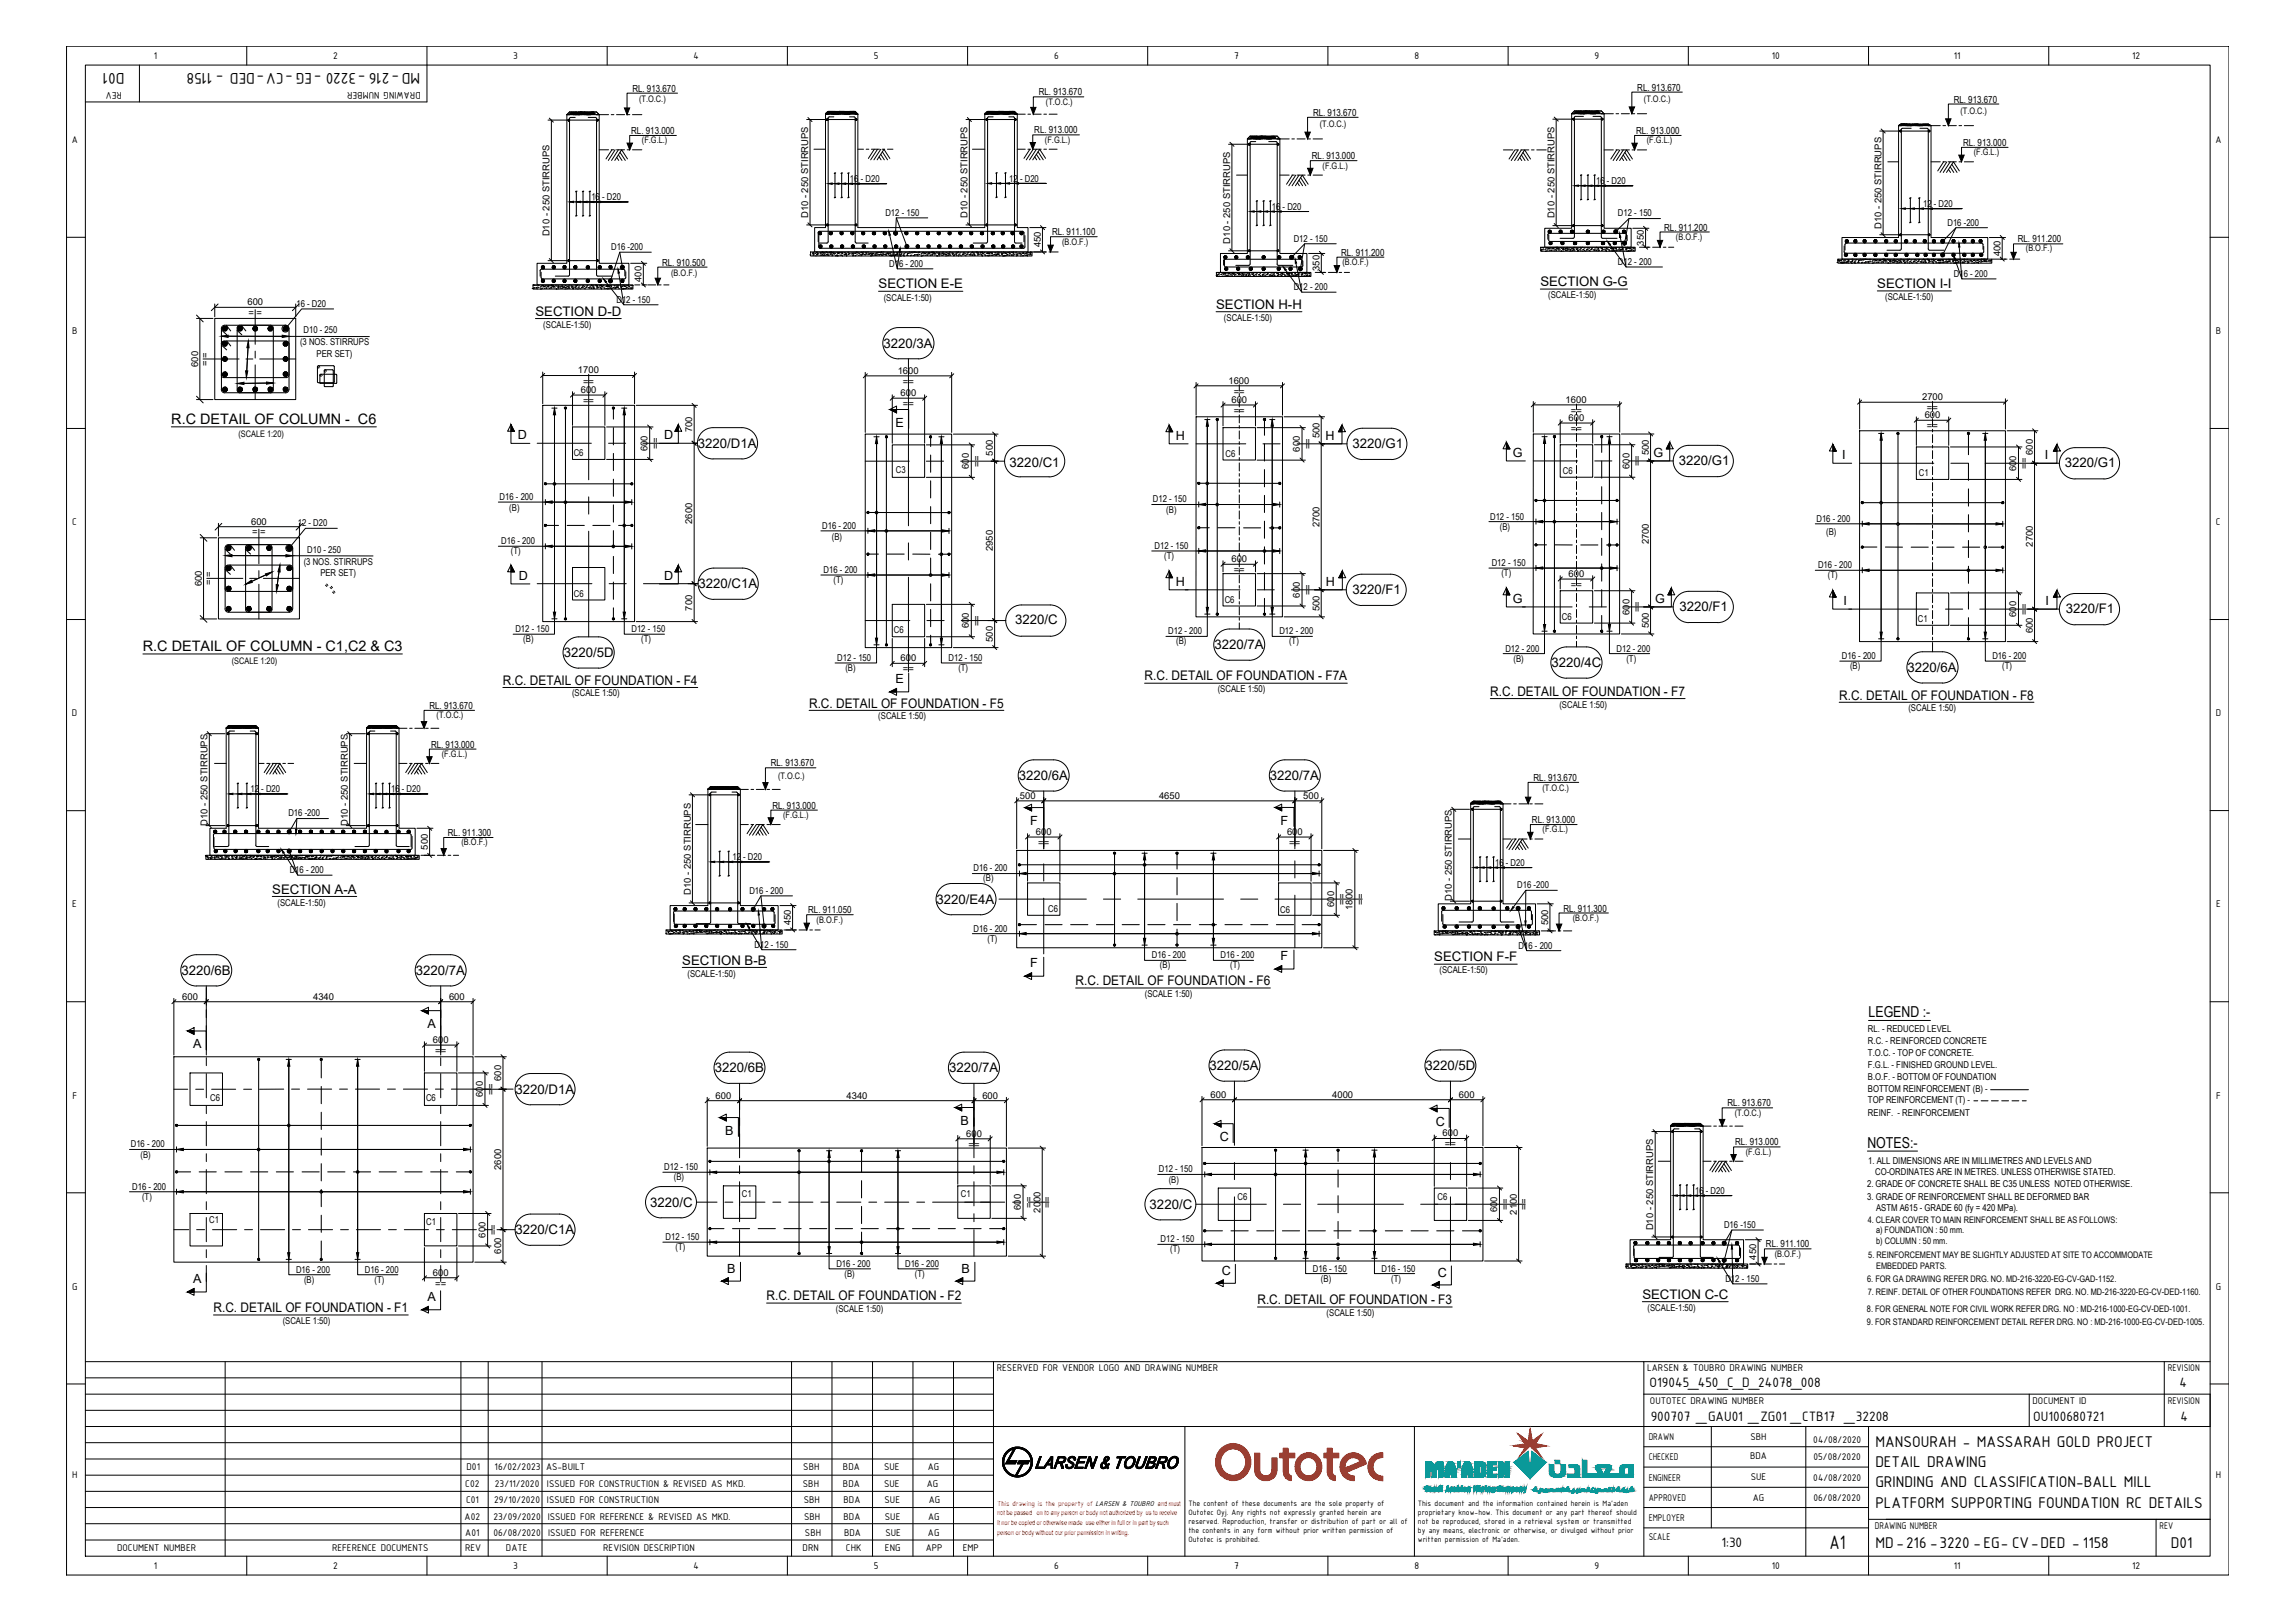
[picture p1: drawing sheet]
<svg xmlns="http://www.w3.org/2000/svg" width="841mm" height="594mm" viewBox="0 0 841 594" stroke-linecap="round" stroke-linejoin="round" font-family="sans-serif">
<defs><g id="words">
<text font-size="7.7" x="670.4" y="567.3">A1</text>
<g font-size="6.1">
<text x="45.6" y="26.8" transform="rotate(180 45.6 26.8)">D01</text>
<text x="154" y="26.8" transform="rotate(180 154 26.8)">MD-216 -3220 -EG -CV-DED - 1158</text>
<text x="687.2" y="529.9">MANSOURAH - MASSARAH GOLD PROJECT</text>
<text x="687.2" y="537.3">DETAIL DRAWING</text>
<text x="687.2" y="544.7">GRINDING AND CLASSIFICATION-BALL MILL</text>
<text x="687.2" y="552.2">PLATFORM SUPPORTING FOUNDATION RC DETAILS</text>
<text x="687.2" y="567">MD-216 -3220 -EG- CV-DED - 1158</text>
<text x="795.6" y="567">D01</text>
</g>
<g font-size="5.5">
<text x="684.7" y="372.6">LEGEND :-</text>
<text x="684.3" y="420.4">NOTES:-</text>
</g>
<g font-size="5.4">
<text x="604.5" y="508.1">O19045_450_C_D_24078_008</text>
<text x="798.7" y="508.1">4</text>
<text x="604.9" y="520.5">900707 _GAU01 _ZG01 _CTB17 _32208</text>
<text x="745.1" y="520.5">OU100680721</text>
<text x="799" y="520.5">4</text>
<text x="630.9" y="566.5">1:30</text>
</g>
<g font-size="5.3">
<text x="62.8" y="155.2">R.C DETAIL OF COLUMN - C6</text>
<text x="52.4" y="238.4">R.C DETAIL OF COLUMN - C1,C2 &amp; C3</text>
</g>
<g font-size="4.8">
<text x="321.9" y="105.7">SECTION E-E</text>
<text x="564.5" y="104.9">SECTION G-G</text>
<text x="688" y="105.5">SECTION I-I</text>
<text x="445.6" y="113.1">SECTION H-H</text>
<text x="196.2" y="115.7">SECTION D-D</text>
<text x="323.8" y="127.4">3220/3A</text>
<text x="255.7" y="164">3220/D1A</text>
<text x="495.6" y="164">3220/G1</text>
<text x="370" y="171">3220/C1</text>
<text x="615.2" y="170.3">3220/G1</text>
<text x="756.7" y="171.1">3220/G1</text>
<text x="256" y="215.5">3220/C1A</text>
<text x="495.6" y="217.6">3220/F1</text>
<text x="615.5" y="223.8">3220/F1</text>
<text x="757" y="224.7">3220/F1</text>
<text x="372" y="228.4">3220/C</text>
<text x="445" y="237.7">3220/7A</text>
<text x="206.6" y="240.6">3220/5D</text>
<text x="568.6" y="244.3">3220/4C</text>
<text x="184.3" y="250.8">R.C. DETAIL OF FOUNDATION - F4</text>
<text x="419.4" y="249.2">R.C. DETAIL OF FOUNDATION - F7A</text>
<text x="699.1" y="246.1">3220/6A</text>
<text x="546.1" y="254.8">R.C. DETAIL OF FOUNDATION - F7</text>
<text x="674" y="256.2">R.C. DETAIL OF FOUNDATION - F8</text>
<text x="296.5" y="259.2">R.C. DETAIL OF FOUNDATION - F5</text>
<text x="373.3" y="285.7">3220/6A</text>
<text x="465.4" y="285.7">3220/7A</text>
<text x="99.8" y="327.3">SECTION A-A</text>
<text x="343.2" y="331">3220/E4A</text>
<text x="250" y="353.3">SECTION B-B</text>
<text x="525.6" y="352.1">SECTION F-F</text>
<text x="66.5" y="357">3220/6B</text>
<text x="152.4" y="357">3220/7A</text>
<text x="394.2" y="360.8">R.C. DETAIL OF FOUNDATION - F6</text>
<text x="261.9" y="392.7">3220/6B</text>
<text x="347.8" y="392.7">3220/7A</text>
<text x="443.3" y="391.9">3220/5A</text>
<text x="522.4" y="391.9">3220/5D</text>
<text x="188.9" y="400.6">3220/D1A</text>
<text x="238.3" y="442">3220/C</text>
<text x="421.3" y="442.7">3220/C</text>
<text x="188.9" y="452">3220/C1A</text>
<text x="280.9" y="476.2">R.C. DETAIL OF FOUNDATION - F2</text>
<text x="460.8" y="477.7">R.C. DETAIL OF FOUNDATION - F3</text>
<text x="601.9" y="475.7">SECTION C-C</text>
<text x="78.2" y="480.6">R.C. DETAIL OF FOUNDATION - F1</text>
</g>
<g font-size="4.6">
<text x="189.8" y="160.8">D</text>
<text x="243.4" y="160.8">D</text>
<text x="328.2" y="156.4">E</text>
<text x="430.9" y="161.1">H</text>
<text x="485.8" y="161.1">H</text>
<text x="554.4" y="167.4">G</text>
<text x="605.9" y="167.4">G</text>
<text x="675.1" y="168.2">I</text>
<text x="749.4" y="168.2">I</text>
<text x="190.1" y="212.3">D</text>
<text x="243.4" y="212.3">D</text>
<text x="430.9" y="214.6">H</text>
<text x="485.9" y="214.6">H</text>
<text x="554.4" y="220.9">G</text>
<text x="606.5" y="220.9">G</text>
<text x="675.6" y="221.7">I</text>
<text x="749.6" y="221.7">I</text>
<text x="328.2" y="250.2">E</text>
<text x="377.6" y="302.3">F</text>
<text x="469.3" y="302.3">F</text>
<text x="469.3" y="351.7">F</text>
<text x="377.6" y="354.3">F</text>
<text x="156.7" y="376.5">A</text>
<text x="70.8" y="384">A</text>
<text x="352" y="412.2">B</text>
<text x="526.2" y="412.5">C</text>
<text x="265.7" y="415.8">B</text>
<text x="447" y="418.1">C</text>
<text x="266.5" y="466.3">B</text>
<text x="352.4" y="466.3">B</text>
<text x="447.8" y="467.1">C</text>
<text x="527" y="467.7">C</text>
<text x="70.8" y="470">A</text>
<text x="156.7" y="476.5">A</text>
</g>
<g font-size="3.8">
<text x="56.4" y="21.5">1</text>
<text x="122" y="21.6">2</text>
<text x="188.1" y="21.5">3</text>
<text x="254.1" y="21.5">4</text>
<text x="320.2" y="21.5">5</text>
<text x="386.3" y="21.5">6</text>
<text x="452.3" y="21.5">7</text>
<text x="518.3" y="21.5">8</text>
<text x="584.4" y="21.5">9</text>
<text x="649.3" y="21.5">10</text>
<text x="715.9" y="21.5">11</text>
<text x="781.3" y="21.6">12</text>
<text x="44.7" y="33.7" transform="rotate(180 44.7 33.7)">REV</text>
<text x="154.2" y="33.7" transform="rotate(180 154.2 33.7)">DRAWING NUMBER</text>
<text x="26.4" y="52.4">A</text>
<text x="811.9" y="52.4">A</text>
<text x="26.5" y="122.4">B</text>
<text x="812" y="122.4">B</text>
<text x="26.5" y="192.4">C</text>
<text x="812" y="192.4">C</text>
<text x="26.4" y="262.4">D</text>
<text x="812" y="262.4">D</text>
<text x="26.5" y="332.4">E</text>
<text x="812.1" y="332.4">E</text>
<text x="26.5" y="402.4">F</text>
<text x="812.1" y="402.4">F</text>
<text x="26.5" y="472.4">G</text>
<text x="812" y="472.4">G</text>
<text x="365.3" y="502.2">RESERVED FOR VENDOR LOGO AND DRAWING NUMBER</text>
<text x="603.6" y="502.2">LARSEN &amp; TOUBRO DRAWING NUMBER</text>
<text x="794.4" y="502.2">REVISION</text>
<text x="604.6" y="514.1">OUTOTEC DRAWING NUMBER</text>
<text x="744.9" y="514.1">DOCUMENT ID</text>
<text x="794.4" y="514.1">REVISION</text>
<text x="604.2" y="527.4">DRAWN</text>
<text x="641.5" y="527.6">SBH</text>
<text x="664.5" y="528.7">04/08/2020</text>
<text x="171" y="538.3">D01</text>
<text x="181.3" y="538.3">16/02/2023</text>
<text x="200.1" y="538.3">AS-BUILT</text>
<text x="294.4" y="538.3">SBH</text>
<text x="308.9" y="538.3">BDA</text>
<text x="324" y="538.3">SUE</text>
<text x="340" y="538.3">AG</text>
<text x="604.2" y="534.8">CHECKED</text>
<text x="641.3" y="534.5">BDA</text>
<text x="664.6" y="534.8">05/08/2020</text>
<text x="26.5" y="541.4">H</text>
<text x="170.5" y="544.7">C02</text>
<text x="181.4" y="544.7">23/11/2020</text>
<text x="200.4" y="544.7">ISSUED FOR CONSTRUCTION &amp; REVISED AS MKD.</text>
<text x="294.2" y="544.7">SBH</text>
<text x="308.9" y="544.7">BDA</text>
<text x="324" y="544.7">SUE</text>
<text x="339.6" y="544.7">AG</text>
<text x="604.2" y="542.3">ENGINEER</text>
<text x="641.6" y="542.1">SUE</text>
<text x="664.5" y="542.3">04/08/2020</text>
<text x="812" y="541.4">H</text>
<text x="170.8" y="550.7">C01</text>
<text x="181.1" y="550.7">29/10/2020</text>
<text x="200.4" y="550.7">ISSUED FOR CONSTRUCTION</text>
<text x="294.5" y="550.7">SBH</text>
<text x="309.1" y="550.7">BDA</text>
<text x="324.1" y="550.7">SUE</text>
<text x="340.4" y="550.7">AG</text>
<text x="604.2" y="549.7">APPROVED</text>
<text x="642.4" y="549.7">AG</text>
<text x="664.6" y="549.6">06/08/2020</text>
<text x="170.3" y="556.6">A02</text>
<text x="180.8" y="556.6">23/09/2020</text>
<text x="200.7" y="556.6">ISSUED FOR REFERENCE &amp; REVISED AS MKD.</text>
<text x="294.7" y="556.6">SBH</text>
<text x="309.1" y="556.6">BDA</text>
<text x="324.3" y="556.6">SUE</text>
<text x="340.1" y="556.6">AG</text>
<text x="604.2" y="557.1">EMPLOYER</text>
<text x="170.5" y="562.6">A01</text>
<text x="180.8" y="562.6">06/08/2020</text>
<text x="200.8" y="562.6">ISSUED FOR REFERENCE</text>
<text x="295" y="562.6">SBH</text>
<text x="309.3" y="562.6">BDA</text>
<text x="324.4" y="562.6">SUE</text>
<text x="340.1" y="562.6">AG</text>
<text x="604.2" y="563.9">SCALE</text>
<text x="687.1" y="560.2">DRAWING NUMBER</text>
<text x="791.4" y="560.2">REV</text>
<text x="42.9" y="568.2">DOCUMENT NUMBER</text>
<text x="121.7" y="568.2">REFERENCE DOCUMENTS</text>
<text x="170.4" y="568.2">REV</text>
<text x="185.4" y="568.2">DATE</text>
<text x="221.1" y="568.2">REVISION DESCRIPTION</text>
<text x="294.1" y="568.2">DRN</text>
<text x="310" y="568.2">CHK</text>
<text x="324.3" y="568.2">ENG</text>
<text x="339.3" y="568.2">APP</text>
<text x="352.8" y="568.2">EMP</text>
<text x="56.4" y="574.6">1</text>
<text x="122" y="574.6">2</text>
<text x="188.1" y="574.5">3</text>
<text x="254.1" y="574.6">4</text>
<text x="320.2" y="574.5">5</text>
<text x="386.3" y="574.6">6</text>
<text x="452.3" y="574.6">7</text>
<text x="518.3" y="574.6">8</text>
<text x="584.4" y="574.7">9</text>
<text x="649.3" y="574.6">10</text>
<text x="715.9" y="574.6">11</text>
<text x="781.3" y="574.6">12</text>
</g>
<g font-size="3.6">
<text x="231.7" y="33.6">RL. 913.670</text>
<text x="380.7" y="35">RL. 913.670</text>
<text x="600" y="33.2">RL. 913.670</text>
<text x="715.9" y="37.5">RL. 913.670</text>
<text x="481.2" y="42.4">RL. 913.670</text>
<text x="231.3" y="49.1">RL. 913.000</text>
<text x="379" y="48.9">RL. 913.000</text>
<text x="599.6" y="49.1">RL. 913.000</text>
<text x="719.4" y="53.5">RL. 913.000</text>
<text x="480.7" y="58.3">RL. 913.000</text>
<text x="385.5" y="86.2">RL. 911.100</text>
<text x="609.9" y="84.5">RL. 911.200</text>
<text x="739.4" y="88.8">RL. 911.200</text>
<text x="491.4" y="93.7">RL. 911.200</text>
<text x="242.6" y="97.3">RL. 910.500</text>
<text x="157.4" y="259.6">RL. 913.670</text>
<text x="157.9" y="273.8">RL. 913.000</text>
<text x="282.4" y="280.7">RL. 913.670</text>
<text x="562" y="286">RL. 913.670</text>
<text x="283" y="296.2">RL. 913.000</text>
<text x="561.4" y="301.5">RL. 913.000</text>
<text x="164.1" y="306.2">RL. 911.300</text>
<text x="296.2" y="334.5">RL. 911.050</text>
<text x="572.9" y="333.9">RL. 911.300</text>
<text x="633.1" y="405.2">RL. 913.670</text>
<text x="635.8" y="419.5">RL. 913.000</text>
<text x="647.1" y="456.9">RL. 911.100</text>
</g>
<g font-size="3.5">
<text x="311.5" y="66.7">16 - D20</text>
<text x="369.9" y="66.6">12 - D20</text>
<text x="584.9" y="67.4">16 - D20</text>
<text x="216.7" y="73.4">16 - D20</text>
<text x="466.1" y="76.9">16 - D20</text>
<text x="704.7" y="75.8">12 - D20</text>
<text x="296.2" y="79.9" transform="rotate(-90 296.2 79.9)">D10 - 250 STIRRUPS</text>
<text x="324.4" y="79">D12 - 150</text>
<text x="354.5" y="79.9" transform="rotate(-90 354.5 79.9)">D10 - 250 STIRRUPS</text>
<text x="569.6" y="80" transform="rotate(-90 569.6 80)">D10 - 250 STIRRUPS</text>
<text x="592.9" y="79.2">D12 - 150</text>
<text x="689.4" y="83.9" transform="rotate(-90 689.4 83.9)">D10 - 250 STIRRUPS</text>
<text x="713.7" y="82.6">D16 -200</text>
<text x="201.4" y="86.6" transform="rotate(-90 201.4 86.6)">D10 - 250 STIRRUPS</text>
<text x="450.8" y="89.2" transform="rotate(-90 450.8 89.2)">D10 - 250 STIRRUPS</text>
<text x="474.1" y="88.5">D12 - 150</text>
<text x="602.4" y="90" transform="rotate(-90 602.4 90)">350</text>
<text x="224" y="91.6">D16 -200</text>
<text x="381.4" y="90.6" transform="rotate(-90 381.4 90.6)">450</text>
<text x="733" y="93.8" transform="rotate(-90 733 93.8)">400</text>
<text x="325.8" y="98">D16 - 200</text>
<text x="483.6" y="99.2" transform="rotate(-90 483.6 99.2)">350</text>
<text x="592.9" y="97">D12 - 200</text>
<text x="716" y="101.4">D16 - 200</text>
<text x="235.1" y="103.3" transform="rotate(-90 235.1 103.3)">400</text>
<text x="474.1" y="106.2">D12 - 200</text>
<text x="90.7" y="111.9">600</text>
<text x="108.6" y="112.3">16 - D20</text>
<text x="225.9" y="110.8">D12 - 150</text>
<text x="323.8" y="110.1">(SCALE-1:50)</text>
<text x="567.4" y="109.3">(SCALE-1:50)</text>
<text x="690.8" y="109.9">(SCALE-1:50)</text>
<text x="91" y="115.7">= =</text>
<text x="448.5" y="117.5">(SCALE-1:50)</text>
<text x="111.2" y="122">D10 - 250</text>
<text x="199.1" y="120.1">(SCALE-1:50)</text>
<text x="109.9" y="126.5">(3 NOS. STIRRUPS</text>
<text x="116" y="130.7">PER SET)</text>
<text x="72.6" y="134.4" transform="rotate(-90 72.6 134.4)">600</text>
<text x="76.3" y="134" transform="rotate(-90 76.3 134)">= =</text>
<text x="211.8" y="136.7">1700</text>
<text x="329" y="136.8">1600</text>
<text x="212.9" y="143.9">600</text>
<text x="213.7" y="140.8">==</text>
<text x="330.9" y="141">==</text>
<text x="450.2" y="140.5">1600</text>
<text x="213.7" y="148">==</text>
<text x="330" y="145">600</text>
<text x="330.9" y="149.1">==</text>
<text x="451.3" y="147.5">600</text>
<text x="452.1" y="144.6">==</text>
<text x="573.7" y="147.4">1600</text>
<text x="704.4" y="146.5">2700</text>
<text x="452.1" y="151.6">==</text>
<text x="574.8" y="154.1">600</text>
<text x="575.7" y="151.6">==</text>
<text x="705.3" y="153.1">600</text>
<text x="706.2" y="150.6">==</text>
<text x="253.7" y="158.3" transform="rotate(-90 253.7 158.3)">700</text>
<text x="483.5" y="160.5" transform="rotate(-90 483.5 160.5)">500</text>
<text x="575.7" y="158.3">==</text>
<text x="706.2" y="157.2">==</text>
<text x="210.2" y="167.2">C6</text>
<text x="237.2" y="165.2" transform="rotate(-90 237.2 165.2)">600</text>
<text x="241.4" y="164.3" transform="rotate(-90 241.4 164.3)">==</text>
<text x="363.9" y="166.8" transform="rotate(-90 363.9 166.8)">500</text>
<text x="449.1" y="167.2">C6</text>
<text x="476.3" y="165.4" transform="rotate(-90 476.3 165.4)">600</text>
<text x="480.4" y="164.6" transform="rotate(-90 480.4 164.6)">==</text>
<text x="604.2" y="166.8" transform="rotate(-90 604.2 166.8)">500</text>
<text x="744.9" y="166.6" transform="rotate(-90 744.9 166.6)">600</text>
<text x="328.3" y="173.3">C3</text>
<text x="355.1" y="171.7" transform="rotate(-90 355.1 171.7)">600</text>
<text x="359.2" y="170.9" transform="rotate(-90 359.2 170.9)">==</text>
<text x="572.7" y="173.5">C6</text>
<text x="597.1" y="171.7" transform="rotate(-90 597.1 171.7)">600</text>
<text x="601.2" y="170.9" transform="rotate(-90 601.2 170.9)">==</text>
<text x="738.9" y="172.5" transform="rotate(-90 738.9 172.5)">600</text>
<text x="743" y="171.7" transform="rotate(-90 743 171.7)">==</text>
<text x="703.2" y="174.3">C1</text>
<text x="183.1" y="183.2">D16 - 200</text>
<text x="422.5" y="184">D12 - 150</text>
<text x="186.6" y="187.2">(B)</text>
<text x="253.7" y="191.9" transform="rotate(-90 253.7 191.9)">2600</text>
<text x="427.4" y="188">(B)</text>
<text x="546.1" y="190.3">D12 - 150</text>
<text x="665.6" y="191.1">D16 - 200</text>
<text x="92" y="192.2">600</text>
<text x="92.4" y="196">= =</text>
<text x="109.1" y="192.7">12 - D20</text>
<text x="301.3" y="193.7">D16 - 200</text>
<text x="304.8" y="197.7">(B)</text>
<text x="483.5" y="193.1" transform="rotate(-90 483.5 193.1)">2700</text>
<text x="549.7" y="194.1">(B)</text>
<text x="669.2" y="196">(B)</text>
<text x="112.6" y="202.4">D10 - 250</text>
<text x="183.6" y="199.3">D16 - 200</text>
<text x="187.2" y="203">(T)</text>
<text x="363.9" y="201.9" transform="rotate(-90 363.9 201.9)">2950</text>
<text x="423.1" y="201">D12 - 150</text>
<text x="604.2" y="199.4" transform="rotate(-90 604.2 199.4)">2700</text>
<text x="744.9" y="200.2" transform="rotate(-90 744.9 200.2)">2700</text>
<text x="111.3" y="206.8">(3 NOS. STIRRUPS</text>
<text x="301.8" y="209.8">D16 - 200</text>
<text x="426.6" y="204.7">(T)</text>
<text x="451.3" y="205.8">600</text>
<text x="452.1" y="210">==</text>
<text x="546.7" y="207.3">D12 - 150</text>
<text x="666.2" y="208.1">D16 - 200</text>
<text x="74" y="214.7" transform="rotate(-90 74 214.7)">600</text>
<text x="77.7" y="214.3" transform="rotate(-90 77.7 214.3)">= =</text>
<text x="117.4" y="211">PER SET)</text>
<text x="305.4" y="213.6">(T)</text>
<text x="550.2" y="211">(T)</text>
<text x="574.8" y="211.2">600</text>
<text x="575.7" y="215.4">==</text>
<text x="669.8" y="211.8">(T)</text>
<text x="210.3" y="218.8">C6</text>
<text x="448.8" y="220.8">C6</text>
<text x="476.3" y="218.9" transform="rotate(-90 476.3 218.9)">600</text>
<text x="480.4" y="218.1" transform="rotate(-90 480.4 218.1)">==</text>
<text x="253.7" y="223.6" transform="rotate(-90 253.7 223.6)">700</text>
<text x="483.5" y="223.9" transform="rotate(-90 483.5 223.9)">500</text>
<text x="572.4" y="227.1">C6</text>
<text x="597.1" y="225.2" transform="rotate(-90 597.1 225.2)">600</text>
<text x="601.2" y="224.3" transform="rotate(-90 601.2 224.3)">==</text>
<text x="702.9" y="227.9">C1</text>
<text x="738.9" y="226" transform="rotate(-90 738.9 226)">600</text>
<text x="743" y="225.1" transform="rotate(-90 743 225.1)">==</text>
<text x="188.8" y="231.6">D12 - 150</text>
<text x="231.4" y="231.6">D12 - 150</text>
<text x="327.5" y="232">C6</text>
<text x="355.1" y="230.2" transform="rotate(-90 355.1 230.2)">600</text>
<text x="359.2" y="229.3" transform="rotate(-90 359.2 229.3)">==</text>
<text x="428.1" y="232.4">D12 - 200</text>
<text x="468.8" y="232.4">D12 - 200</text>
<text x="604.2" y="230.1" transform="rotate(-90 604.2 230.1)">500</text>
<text x="744.9" y="231.9" transform="rotate(-90 744.9 231.9)">600</text>
<text x="191.8" y="235.2">(B)</text>
<text x="234.9" y="235.2">(T)</text>
<text x="363.9" y="235.1" transform="rotate(-90 363.9 235.1)">500</text>
<text x="431" y="236.1">(B)</text>
<text x="472.4" y="236.1">(T)</text>
<text x="551.6" y="238.6">D12 - 200</text>
<text x="592.4" y="238.6">D12 - 200</text>
<text x="306.8" y="242.1">D12 - 150</text>
<text x="309.8" y="245.7">(B)</text>
<text x="330" y="242.1">600</text>
<text x="347.6" y="242.1">D12 - 150</text>
<text x="351.2" y="245.7">(T)</text>
<text x="554.6" y="242.3">(B)</text>
<text x="596" y="242.3">(T)</text>
<text x="675" y="241.4">D16 - 200</text>
<text x="678" y="245.1">(B)</text>
<text x="730.1" y="241.4">D16 - 200</text>
<text x="733.7" y="245.1">(T)</text>
<text x="330.9" y="246.3">==</text>
<text x="209.6" y="255.1">(SCALE 1:50)</text>
<text x="446.2" y="253.5">(SCALE 1:50)</text>
<text x="321.9" y="263.5">(SCALE 1:50)</text>
<text x="571.5" y="259.2">(SCALE 1:50)</text>
<text x="699.3" y="260.5">(SCALE 1:50)</text>
<text x="91.8" y="290.2">12 - D20</text>
<text x="143.3" y="290.2">16 - D20</text>
<text x="373.8" y="292.7">500</text>
<text x="424.7" y="292.7">4650</text>
<text x="477.6" y="292.7">500</text>
<text x="105.7" y="299">D16 -200</text>
<text x="76" y="302.4" transform="rotate(-90 76 302.4)">D10 - 250 STIRRUPS</text>
<text x="127.5" y="302.4" transform="rotate(-90 127.5 302.4)">D10 - 250 STIRRUPS</text>
<text x="379.6" y="305.8">600</text>
<text x="471.6" y="305.8">600</text>
<text x="156.8" y="311.2" transform="rotate(-90 156.8 311.2)">500</text>
<text x="380.4" y="309.9">==</text>
<text x="472.5" y="309.9">==</text>
<text x="268.4" y="315.1">12 - D20</text>
<text x="547.9" y="317.2">16 - D20</text>
<text x="106.2" y="319.7">D16 - 200</text>
<text x="356.8" y="319.2">D16 - 200</text>
<text x="360.3" y="322.6">(B)</text>
<text x="253.1" y="327.7" transform="rotate(-90 253.1 327.7)">D10 - 250 STIRRUPS</text>
<text x="274.6" y="327.3">D16 - 200</text>
<text x="556" y="325.3">D16 -200</text>
<text x="101.7" y="331.7">(SCALE-1:50)</text>
<text x="384.1" y="334.2">C6</text>
<text x="469.2" y="334.3">C6</text>
<text x="488.9" y="332.2" transform="rotate(-90 488.9 332.2)">600</text>
<text x="493" y="331.3" transform="rotate(-90 493 331.3)">==</text>
<text x="495.7" y="333.2" transform="rotate(-90 495.7 333.2)">1800</text>
<text x="499.8" y="331.3" transform="rotate(-90 499.8 331.3)">==</text>
<text x="532.1" y="330.1" transform="rotate(-90 532.1 330.1)">D10 - 250 STIRRUPS</text>
<text x="289.8" y="339" transform="rotate(-90 289.8 339)">450</text>
<text x="356.8" y="341.2">D16 - 200</text>
<text x="567.4" y="338.9" transform="rotate(-90 567.4 338.9)">500</text>
<text x="276.5" y="347.1">D12 - 150</text>
<text x="361.9" y="344.9">(T)</text>
<text x="556.5" y="347.4">D16 - 200</text>
<text x="422.1" y="351">D16 - 200</text>
<text x="447.3" y="351">D16 - 200</text>
<text x="251.9" y="357.7">(SCALE-1:50)</text>
<text x="425.1" y="354.7">(B)</text>
<text x="450.8" y="354.7">(T)</text>
<text x="527.5" y="356.5">(SCALE-1:50)</text>
<text x="419.5" y="365.2">(SCALE 1:50)</text>
<text x="66.8" y="366.2">600</text>
<text x="114.8" y="366.2">4340</text>
<text x="164.5" y="366.2">600</text>
<text x="158.6" y="382">600</text>
<text x="684.5" y="378">RL. - REDUCED LEVEL</text>
<text x="684.5" y="382.3">R.C. - REINFORCED CONCRETE</text>
<text x="159.5" y="386.1">==</text>
<text x="684.5" y="386.7">T.O.C. - TOP OF CONCRETE.</text>
<text x="183.7" y="395.9" transform="rotate(-90 183.7 395.9)">600</text>
<text x="684.5" y="391.1">F.G.L. - FINISHED GROUND LEVEL.</text>
<text x="684.5" y="395.4">B.O.F. - BOTTOM OF FOUNDATION</text>
<text x="176.9" y="401.8" transform="rotate(-90 176.9 401.8)">600</text>
<text x="181.1" y="400.9" transform="rotate(-90 181.1 400.9)">==</text>
<text x="684.5" y="400">BOTTOM REINFORCEMENT (B) -</text>
<text x="77" y="403.4">C6</text>
<text x="156.1" y="403.3">C6</text>
<text x="262.3" y="402.5">600</text>
<text x="310.2" y="402.5">4340</text>
<text x="360" y="402.5">600</text>
<text x="443.7" y="402.2">600</text>
<text x="488.2" y="402.2">4000</text>
<text x="534.6" y="402.2">600</text>
<text x="684.5" y="404.1">TOP REINFORCEMENT (T) -</text>
<text x="684.5" y="408.7">REINF. - REINFORCEMENT</text>
<text x="354.1" y="416.3">600</text>
<text x="528.7" y="416.1">600</text>
<text x="47.9" y="420.3">D16 - 200</text>
<text x="51.5" y="424">(B)</text>
<text x="354.9" y="420.4">==</text>
<text x="529.5" y="420.3">==</text>
<text x="183.7" y="428.5" transform="rotate(-90 183.7 428.5)">2600</text>
<text x="243.4" y="428.6">D12 - 150</text>
<text x="424.7" y="429.4">D12 - 150</text>
<text x="684.6" y="426.4">1. ALL DIMENSIONS ARE IN MILLIMETRES AND LEVELS AND</text>
<text x="687.2" y="430.5">CO-ORDINATES ARE IN METRES. UNLESS OTHERWISE STATED.</text>
<text x="48.5" y="435.7">D16 - 200</text>
<text x="246.9" y="432.3">(B)</text>
<text x="428.3" y="433.1">(B)</text>
<text x="621.2" y="437.3">16 - D20</text>
<text x="684.2" y="434.9">2. GRADE OF CONCRETE SHALL BE C35 UNLESS NOTED OTHERWISE.</text>
<text x="52.1" y="439.4">(T)</text>
<text x="271.8" y="438.5">C1</text>
<text x="352.1" y="438.4">C1</text>
<text x="374.1" y="443.1" transform="rotate(-90 374.1 443.1)">600</text>
<text x="378.2" y="442.3" transform="rotate(-90 378.2 442.3)">==</text>
<text x="385" y="442.3" transform="rotate(-90 385 442.3)">==</text>
<text x="453.5" y="439.6">C6</text>
<text x="526.8" y="439.6">C6</text>
<text x="548.7" y="443.9" transform="rotate(-90 548.7 443.9)">600</text>
<text x="552.8" y="443.1" transform="rotate(-90 552.8 443.1)">==</text>
<text x="559.6" y="443.1" transform="rotate(-90 559.6 443.1)">==</text>
<text x="684.2" y="439.5">3. GRADE OF REINFORCEMENT SHALL BE DEFORMED BAR</text>
<text x="687.5" y="443.4">ASTM A615 - GRADE 60 (fy = 420 MPa).</text>
<text x="76.7" y="448.1">C1</text>
<text x="156.2" y="448.6">C1</text>
<text x="381.3" y="444.1" transform="rotate(-90 381.3 444.1)">2000</text>
<text x="555.9" y="444.9" transform="rotate(-90 555.9 444.9)">2100</text>
<text x="631.8" y="449.7">D16 -150</text>
<text x="177.9" y="453.3" transform="rotate(-90 177.9 453.3)">600</text>
<text x="182" y="452.4" transform="rotate(-90 182 452.4)">==</text>
<text x="243.9" y="454.2">D12 - 150</text>
<text x="425.3" y="455">D12 - 150</text>
<text x="605.9" y="450.6" transform="rotate(-90 605.9 450.6)">D10 - 250 STIRRUPS</text>
<text x="183.7" y="459.2" transform="rotate(-90 183.7 459.2)">600</text>
<text x="247.5" y="457.9">(T)</text>
<text x="428.8" y="458.7">(T)</text>
<text x="643.6" y="461.3" transform="rotate(-90 643.6 461.3)">450</text>
<text x="108.5" y="466.2">D16 - 200</text>
<text x="133.7" y="466.2">D16 - 200</text>
<text x="158.6" y="467.2">600</text>
<text x="306.5" y="464">D16 - 200</text>
<text x="309.5" y="467.7">(B)</text>
<text x="331.7" y="464">D16 - 200</text>
<text x="335.3" y="467.7">(T)</text>
<text x="481.1" y="465.8">D16 - 150</text>
<text x="506.3" y="465.8">D16 - 150</text>
<text x="111.4" y="469.9">(B)</text>
<text x="137.2" y="469.9">(T)</text>
<text x="159.5" y="471.3">==</text>
<text x="484.1" y="469.4">(B)</text>
<text x="509.9" y="469.4">(T)</text>
<text x="632.3" y="469.5">D12 - 150</text>
<text x="103.6" y="484.9">(SCALE 1:50)</text>
<text x="306.3" y="480.6">(SCALE 1:50)</text>
<text x="486.2" y="482">(SCALE 1:50)</text>
<text x="603.8" y="480.1">(SCALE-1:50)</text>
</g>
<g font-size="3.3">
<text x="234.2" y="37.3">(T.O.C.)</text>
<text x="383.3" y="38.4">(T.O.C.)</text>
<text x="602.4" y="37.3">(T.O.C.)</text>
<text x="718.4" y="41.7">(T.O.C.)</text>
<text x="483.6" y="46.6">(T.O.C.)</text>
<text x="235.2" y="52.5">(F.G.L.)</text>
<text x="382.9" y="52.3">(F.G.L.)</text>
<text x="603.5" y="52.5">(F.G.L.)</text>
<text x="723.3" y="56.9">(F.G.L.)</text>
<text x="484.7" y="61.7">(F.G.L.)</text>
<text x="389.2" y="89.6">(B.O.F.)</text>
<text x="614.2" y="88">(B.O.F.)</text>
<text x="742.4" y="92">(B.O.F.)</text>
<text x="246" y="101.1">(B.O.F.)</text>
<text x="492" y="97.2">(B.O.F.)</text>
<text x="87.4" y="160.1">(SCALE 1:20)</text>
<text x="84.9" y="243.3">(SCALE 1:20)</text>
<text x="160" y="263.1">(T.O.C.)</text>
<text x="161.9" y="277.2">(F.G.L.)</text>
<text x="285.1" y="285.5">(T.O.C.)</text>
<text x="565.2" y="289.8">(T.O.C.)</text>
<text x="287" y="299.6">(F.G.L.)</text>
<text x="565.3" y="304.9">(F.G.L.)</text>
<text x="169.1" y="309.6">(B.O.F.)</text>
<text x="299.3" y="337.9">(B.O.F.)</text>
<text x="576.3" y="337.3">(B.O.F.)</text>
<text x="635.7" y="408.8">(T.O.C.)</text>
<text x="639.8" y="423">(F.G.L.)</text>
<text x="684.4" y="448">4. CLEAR COVER TO MAIN REINFORCEMENT SHALL BE AS FOLLOWS:</text>
<text x="687.5" y="451.7">a) FOUNDATION : 50 mm.</text>
<text x="687.5" y="455.6">b) COLUMN : 50 mm.</text>
<text x="650.4" y="460.3">(B.O.F.)</text>
<text x="684.7" y="460.8">5. REINFORCEMENT MAY BE SLIGHTLY ADJUSTED AT SITE TO ACCOMMODATE</text>
<text x="687.5" y="464.9">EMBEDDED PARTS.</text>
<text x="684.2" y="469.4">6. FOR GA DRAWING REFER DRG. NO. MD-216-3220-EG-CV-GAD-1152.</text>
<text x="684.4" y="474.5">7. REINF. DETAIL OF OTHER FOUNDATIONS REFER DRG. NO. MD-216-3220-EG-CV-DED-1160.</text>
<text x="684.1" y="480.7">8. FOR GENERAL NOTE FOR CIVIL WORK REFER DRG. NO : MD-216-1000-EG-CV-DED-1001.</text>
<text x="684.1" y="485.1">9. FOR STANDARD REINFORCEMENT DETAIL REFER DRG. NO : MD-216-1000-EG-CV-DED-1005.</text>
</g>
<g font-size="3.1">
<text x="435.5" y="551.7">The content of these documents are the sole property of</text>
<text x="519.6" y="551.7">This document and the information contained herein is Ma'aden</text>
<text x="435.5" y="554.9">Outotec Oyj. Any rights not expressly granted herein are</text>
<text x="519.6" y="554.9">proprietary know-how. This document or any part thereof should</text>
<text x="435.5" y="558.2">reserved. Reproduction, transfer or distribution of part or all of</text>
<text x="435.5" y="561.6">the contents in any form without prior written permission of</text>
<text x="519.6" y="558.2">not be reproduced, stored in a retrieval system or transmitted</text>
<text x="519.6" y="561.6">by any means, electronic or otherwise, or divulged without prior</text>
<text x="435.5" y="564.9">Outotec is prohibited.</text>
<text x="519.6" y="564.9">written permission of Ma'aden.</text>
</g>
<text font-size="2.8" fill="#f00" x="365.5" y="551.5">This drawing is the property of LARSEN &amp; TOUBRO and must</text>
<g font-size="2.5" fill="#f00">
<text x="365.4" y="555">not be passed on to any person or body not authorized by us to receive</text>
<text x="365.4" y="558.6">it nor be copied or otherwise made use either in full or in part by such</text>
<text x="365.4" y="562.2">person or body without our prior permission in writing.</text>
</g>
</g></defs>
<!-- layer: CL -->
<g fill="none" stroke="#000" stroke-width=".37">
<path d="M75.6 361.1v5.8M75.6 369.8v2.9M75.6 375.7v8.8M161.5 361.1v5.8M161.5 369.8v2.9M161.5 375.7v8.8M63.7 398.9h5.1M71.7 398.9h2.9M75.6 387.4v2.9M75.6 393.2v8.9M77.6 398.9h8.8M89.3 398.9h2.9"/>
<path d="M104 398.9h-8.9M106.8 398.9h3M112.7 398.9h8.8M124.4 398.9h2.9M130.3 398.9h8.8M142 398.9h2.9M147.8 398.9h8.9M159.6 398.9h2.9M161.5 387.4v2.9M161.5 393.2v8.9M165.4 398.9h8.8M177.2 398.9h2.8"/>
<path d="M183 398.9h5M271 396.8v9.7M356.9 396.8v9.7M75.6 405v2.9M75.6 410.8v8.9M161.5 405v2.9M161.5 410.8v8.9M271 409.4v2.9M271 415.2v8.9M356.9 409.4v2.9M356.9 415.2v8.9M75.6 422.6v2.8"/>
<path d="M75.6 428.4v8.8M161.5 422.6v2.8M161.5 428.4v8.8M271 427v2.9M271 432.8v14.7M356.9 427v2.9M356.9 432.8v8.9M63.7 450.4h5.5M72.1 450.4h2.9M75.6 440.1v3M75.6 445.9v8.9M75.6 457.7v2.9"/>
<path d="M77.9 450.4h8.8M89.6 450.4h2.9M95.5 450.4h8.8M107.2 450.4h2.9M113 450.4h8.9M124.8 450.4h2.9M130.6 450.4h8.8M142.4 450.4h2.8M148.2 450.4h8.8M159.9 450.4h2.9M161.5 440.1v3M161.5 445.9v8.9"/>
<path d="M161.5 457.7v2.9M165.7 450.4h8.9M177.5 450.4h2.9M183.3 450.4h5.5M255.3 440.3h7.5M265.6 440.3h3M271 450.4v9.7M271.5 440.3h8.8M283.2 440.3h2.9M289.1 440.3h8.8M300.8 440.3h2.9M306.6 440.3h8.9"/>
<path d="M318.4 440.3h2.9M324.2 440.3h8.8M336 440.3h2.8M341.8 440.3h8.8M351 440.3h17.2M356.9 444.5v3M356.9 450.4v9.7M371.1 440.3h2.9M376.9 440.3h7.5M75.6 463.5v5.8M161.5 463.5v5.8"/>
</g>
<!-- layer: CI-DIM -->
<g fill="none" stroke="#000" stroke-width=".37">
<path d="M200.8 44h7M202.1 44v51.5M295.6 43.8h7M296.8 43.8v38.6M354 43.8h7M355.2 43.8v38.6M450.2 52.8h7M451.4 52.8v39.1M569 43.6h7M570.3 43.6v39M688.8 48h7M690.1 48v38"/>
<path d="M210.2 74h20M305 67.3h20M363.4 67.2h20.1M459.6 77.5h20M578.4 68h20M698.2 76.4h20.8M200.8 95.5h7M231.1 96.4h5.9M235.8 96.4v8M295.6 82.4h7M326.1 86.1l2.7 12.4M329.6 92.4l-.8 6.1h13.1"/>
<path d="M354 82.4h7M377.4 83.4h5.9M378.8 92.3h4.5M382 83.4v8.9M450.2 91.9h7M471.2 99l5.9 8M474.9 96.4l2.2 10.6h12.5M479.6 92.8h5.9M483.6 99.8h1.9M484.2 92.8v7M569 82.6h7M590 89.7l5.9 8.1"/>
<path d="M593.8 86.9l2.1 10.9h13.3M598.3 83.6h6M602.4 90.6h1.9M603 83.6v7M688.8 86h7M716.4 94.8l2.5 7.4M718 90.5l.9 11.7h12.6M729 87h5.9M733.1 94.9h1.8M733.7 87v7.9M72 116.6h6.1M73.2 116.6v29.7"/>
<path d="M78.7 111.3v4.7M78.7 112.6h29.7M108.4 111.3v4.7M222 103.3l6.6 8.3M226.7 100l1.9 11.6h12.6M235.2 104.4h1.8M336.5 120a5.7 5.7 0 0 1 5.8 5.7 5.7 5.7 0 0 1-5.8 5.7M336.6 120h-7.4a5.7 5.7 0 0 0-5.7 5.7 5.7 5.7 0 0 0 5.7 5.7M81.2 123.1l22.2 .1M83.6 123.1l51.7 .2M90.9 127.4l-.6 10.9M91 124.9l-.6 10.9"/>
<path d="M198.9 136.3v11.6M198.9 137.5h33.6M232.5 136.3v11.6M317.1 136.4v22M317.1 137.7h31.6M329.3 131.4h7.3M348.7 136.4v22M72 146.3h6.1M97.7 140.3l-10.8 .2M100.2 140.3l-10.8 .1M202.2 149.5h1.9M203.2 149.5v82.8h-15.2"/>
<path d="M209.8 143.5v12.3M209.8 144.7h11.9M221.7 143.5v12.3M222.3 156.4h17M227.8 149.5h1.9M228.8 149.5v82.8h14.7M233.1 148.5h22.5M238.1 156.4v11.9M254.4 148.5v79.2M320.3 160h1.9M321.2 160v82.8h-15.2M327 144.6v17.7"/>
<path d="M327 145.8h11.8M338.8 144.6v17.7M344 160h1.9M345 160v82.8h14.7M349.4 159h16.4M364.5 159v78.2M438.3 140.1v12M438.3 141.3h31.7M441.5 153.7h1.9M442.4 153.7v79.4h-15.1M448.2 148.3h11.9M448.2 147.1v8.9"/>
<path d="M460.1 147.1v8.9M460.7 156.6h17.7M465.3 153.7h1.9M466.2 153.7v79.4h14.7M470 140.1v12M470.6 152.7h14.8M477.1 156.6v11.9M484.2 152.7v73.2M495.3 158.5a5.7 5.7 0 0 1 4-1.7h10.6a5.7 5.7 0 0 1 5.7 5.7 5.7 5.7 0 0 1-5.7 5.8h-10.6a5.7 5.7 0 0 1-5.3-3.5 5.7 5.7 0 0 1 1.3-6.3zM561.9 147.1v11.2M561.9 148.3h31.7M565.1 159.9h1.9"/>
<path d="M566 159.9v79.5h-15.2M571.8 153.7v8.6M571.8 154.9h11.8M583.6 153.7v8.6M588.9 159.9h1.9M589.8 159.9v79.5h14.7M593.6 147.1v11.2M594.1 159h12M604.9 159v73.2M681.5 146v11.1M681.5 147.3h53.4M688.4 158.7h1.9"/>
<path d="M689.4 158.7v83.4h-15.2M702.3 152.7v10.4M702.3 153.9h11.8M714.1 152.7v10.4M726.6 158.7h1.9M727.5 158.7v83.4h14.8M734.9 146v11.1M735.5 157.8h11.3M745.6 157.8v77.2M222.3 168.3h17M254 162.3h1.6M261.3 168.1a5.7 5.7 0 0 1-5.7-5.7 5.7 5.7 0 0 1 5.7-5.8h10.6a5.7 5.7 0 0 1 5.7 5.8 5.7 5.7 0 0 1-5.7 5.7"/>
<path d="M261.3 168.1h10.6M339.5 174.8h17.7M339.5 162.9h17.7M355.9 162.9v11.9M363.2 168.9h2.6M373.9 174.6h10.6M384.5 163.2a5.7 5.7 0 0 1 5.7 5.7 5.7 5.7 0 0 1-5.7 5.8M384.5 163.2h-10.6a5.7 5.7 0 0 0-5.8 5.7 5.7 5.7 0 0 0 5.8 5.8M460.7 168.5h17.7M484.4 162.6h1M584.3 174.8h14.8M584.3 162.9h14.8"/>
<path d="M597.9 162.9v11.9M603.6 168.9h2.5M618.9 163.1a5.7 5.7 0 0 0-5.7 5.7 5.7 5.7 0 0 0 5.7 5.8M618.9 163.1h10.6a5.7 5.7 0 0 1 5.7 5.7 5.7 5.7 0 0 1-5.7 5.8h-10.6M714.8 175.6h26.2M714.8 163.7h26.2M739.7 163.7v11.9M744.3 169.7h2.5M760.4 175.4a5.7 5.7 0 0 1-5.7-5.7 5.7 5.7 0 0 1 5.7-5.7h10.6a5.7 5.7 0 0 1 5.7 5.7 5.7 5.7 0 0 1-5.7 5.7M760.4 175.4h10.6M73.4 197h6M74.6 197v29.7"/>
<path d="M80.1 191.7v4.7M80.1 192.9h29.6M109.7 191.7v4.7M182.6 183.9h48.9M199.9 183v1.9M199.9 199.1v1.9M231.5 183v1.9M231.5 199.1v2M300.8 194.4h47M318.1 193.5v1.9M347.8 193.5v1.9M422.1 184.8h46.9"/>
<path d="M439.3 183.8v1.9M469 183.9v1.9M545.6 191.1h47M562.9 190.1v1.9M592.6 190.1v1.9M665.2 191.9h68.7M682.5 190.9v1.9M733.9 190.9v1.9M82.5 203.5h22.3M85 203.5l51.7 .1M97.5 210.5l-7.5 3.5M99.7 209.5l-7.5 3.4"/>
<path d="M102.2 209.4l-.9 7.2M102.6 207l-1 7.2M182.6 200.1h48.9M252.1 213.8h3.5M272.1 208.1a5.7 5.7 0 0 1 5.8 5.7 5.7 5.7 0 0 1-5.8 5.7M272.2 208.1h-10.6a5.7 5.7 0 0 0-5.8 5.7 5.7 5.7 0 0 0 5.8 5.7h10.6M300.8 210.6h47M318.1 209.6v1.9M347.8 209.7v1.9M422.1 201.8h46.9M439.3 200.8v1.9M448.2 205.4v4.1"/>
<path d="M448.2 206.7h11.9M460.1 205.4v4.1M460.7 210.1h17.7M469 200.9v1.9M477.1 210.1v11.9M481.7 216h3.7M545.6 208.1h47M562.9 207.1v1.9M571.8 210.9v4.8M571.8 212.1h11.8M583.6 210.9v4.8M584.3 216.4h14.8"/>
<path d="M592.6 207.1v1.9M597.9 216.4v11.8M618.9 216.6a5.7 5.7 0 0 0-5.7 5.7 5.7 5.7 0 0 0 5.7 5.7M618.9 216.6h10.6a5.7 5.7 0 0 1 5.7 5.7 5.7 5.7 0 0 1-5.7 5.7h-10.6M665.2 208.9h68.7M682.5 207.9v1.9M714.8 217.2h26.2M733.9 207.9v1.9M739.7 217.2v11.8M756.4 219.1a5.7 5.7 0 0 1 4-1.7h10.6a5.7 5.7 0 0 1 5.7 5.7 5.7 5.7 0 0 1-5.7 5.7l-10.6 .1a5.7 5.7 0 0 1-5.3-3.6 5.7 5.7 0 0 1 1.3-6.2zM73.4 226.7h6M202.2 226.7h1.9"/>
<path d="M219.4 233.3a5.7 5.7 0 0 1 5.7 5.7 5.7 5.7 0 0 1-5.7 5.7M219.4 233.3h-7.3a5.7 5.7 0 0 0-5.8 5.7 5.7 5.7 0 0 0 5.8 5.7h7.3M227.8 226.7h1.9M233.1 227.7h22.5M320.3 236.2h1.9M327 233.8v10.4M338.8 233.8v10.4M339.5 233.2h17.7M339.5 221.4h17.7M344 236.2h1.9M349.4 237.2h16.4M355.9 221.4v11.8"/>
<path d="M362 227.3h3.8M374.3 221.6a5.7 5.7 0 0 0-5.7 5.7 5.7 5.7 0 0 0 5.7 5.7M374.3 221.6h10.6a5.7 5.7 0 0 1 5.7 5.7 5.7 5.7 0 0 1-5.7 5.7M374.3 233h10.6M441.5 224.9h1.9M460.7 222h17.7M465.3 224.9h1.9M470.6 225.9h14.8M499 221.8a5.7 5.7 0 0 1-5.6-5.8 5.7 5.7 0 0 1 5.6-5.7h10.7a5.7 5.7 0 0 1 5.6 5.8 5.7 5.7 0 0 1-5.7 5.7M499.1 221.7h10.6M565.1 231.2h1.9M570 238.6a5.7 5.7 0 0 1 4.1-1.7h7.2a5.7 5.7 0 0 1 5.8 5.7 5.7 5.7 0 0 1-5.7 5.8h-7.3a5.7 5.7 0 0 1-5.3-3.5 5.7 5.7 0 0 1 1.2-6.3z"/>
<path d="M584.3 228.2h14.8M588.9 231.2h1.9M594.1 232.2h12M602.3 222.3h3.8M688.4 234h1.9M714.8 229h26.2M726.6 234h1.9M735.5 235h11.3M743 223.1h3.8M327 243h11.8M450.5 241.9a5.7 5.7 0 0 1-5.7-5.8 5.7 5.7 0 0 1 5.7-5.7h7.3a5.7 5.7 0 0 1 5.7 5.7 5.7 5.7 0 0 1-5.7 5.8M450.5 241.8h7.3"/>
<path d="M704.5 250.2a5.7 5.7 0 0 1-5.7-5.7 5.7 5.7 0 0 1 5.7-5.8h7.3a5.7 5.7 0 0 1 5.7 5.8 5.7 5.7 0 0 1-5.7 5.7M704.6 250.1h7.2M75.5 268.7h7M76.7 268.7v33.7M126.9 268.7h7M128.1 268.7v33.7M386.1 278.3a5.7 5.7 0 0 1 5.7 5.7 5.7 5.7 0 0 1-5.7 5.8M386.1 278.3h-7.3a5.7 5.7 0 0 0-5.7 5.7 5.7 5.7 0 0 0 5.7 5.8M470.9 278.3a5.7 5.7 0 0 0-5.7 5.7 5.7 5.7 0 0 0 5.7 5.8M470.9 278.3h7.2a5.7 5.7 0 0 1 5.7 5.7 5.7 5.7 0 0 1-5.7 5.8M85.3 290.8h20.2M108.8 299.8l-.3 4"/>
<path d="M136.8 290.8h20M252.5 291.1h7M253.7 291.1v39.6M372.6 293.3h111.8M372.6 292.1v18.8M378.8 289.7h7.3M382.5 292.1v18.8M470.9 289.7h7.3M474.5 292.1v18.8M484.4 292.1v18.8M531.5 296.4h7M532.8 296.4v33.7"/>
<path d="M75.5 302.4h7M103.9 312.3l5.2 8.2M126.9 302.4h7M152.8 303.4h5.9M154.3 313.3h4.4M157.4 303.4v9.9M261.9 315.7h20.2M356.3 320h127.1M373.6 319v1.9M376.6 306.6h11.8M376.6 305.4v17.3M388.4 305.4v17.3"/>
<path d="M418.5 312.5h1.9M419.4 312.5v39.2h15.2M443.7 312.5h1.9M444.7 312.5v39.2h14.7M468.5 305.4v17.3M468.5 306.6h11.9M480.4 305.4v17.3M483.4 319v1.9M485 311.5h12.8M496.5 311.5v35.6M541.4 317.8h20M252.5 330.7h7"/>
<path d="M274.5 339.8l4.7 8.1M278 335.2l1.2 12.7h12.5M285.8 331.7h5.9M290.4 331.7v8.9M348.7 323.6a5.7 5.7 0 0 0-5.7 5.7 5.7 5.7 0 0 0 5.7 5.8M348.7 323.6h10.6a5.7 5.7 0 0 1 5.7 5.7 5.7 5.7 0 0 1-5.7 5.8l-10.6-.1M481 335.2h9.9M481 323.4h9.9M489.7 323.4v11.8M531.5 330.1h7M559.1 326.1l-4.5 6.1M563.3 331h5.9"/>
<path d="M568 331v10M570.7 326.1h-11.6v11.2M71.9 349.7a5.7 5.7 0 0 0-5.6 5.7 5.7 5.7 0 0 0 5.6 5.7M72 349.7h7.2a5.7 5.7 0 0 1 5.7 5.7 5.7 5.7 0 0 1-5.7 5.7h-7.2M165.1 349.7a5.7 5.7 0 0 1 5.7 5.7 5.7 5.7 0 0 1-5.7 5.7M165.1 349.7h-7.3a5.7 5.7 0 0 0-5.7 5.7 5.7 5.7 0 0 0 5.7 5.7h7.3M287.3 340.6h4.4M356.3 342h127.1M373.6 341v1.9M418.5 346.2h1.9M443.7 346.2h1.9M483.4 341v1.9"/>
<path d="M485 347.1h12.8M564.8 341h4.4M63.7 366.9h109.7M63.7 365.7v20.7M75.6 361.7v24.7M161.5 365.7v20.7M173.4 365.7v20.7M104.9 388h1.9M105.8 388v78.9h15.2M130.1 388h1.9M131.1 388v78.9h14.7M155.5 381.6v10.8"/>
<path d="M155.5 382.8h11.9M167.4 381.6v10.8M168 393h11M174 398.9h11.5M174 387.1h11.5M177.7 393v11.9M184.3 387.1v75.2M190.4 394.9a5.7 5.7 0 0 1 4.1-1.7h10.5a5.7 5.7 0 0 1 5.7 5.7 5.7 5.7 0 0 1-5.6 5.7l-10.6 .1a5.7 5.7 0 0 1-5.3-3.6 5.7 5.7 0 0 1 1.2-6.2zM267.4 385.4a5.7 5.7 0 0 0-5.7 5.7 5.7 5.7 0 0 0 5.7 5.7M267.4 385.4h7.2a5.7 5.7 0 0 1 5.7 5.7 5.7 5.7 0 0 1-5.7 5.7M267.4 396.8h7.3M353.3 396.8a5.7 5.7 0 0 1-5.7-5.7 5.7 5.7 0 0 1 5.7-5.7h7.3a5.7 5.7 0 0 1 5.7 5.7 5.7 5.7 0 0 1-5.7 5.7"/>
<path d="M353.3 396.8h7.3M448.8 384.6a5.7 5.7 0 0 0-5.7 5.7 5.7 5.7 0 0 0 5.7 5.7M448.8 384.6h7.2a5.7 5.7 0 0 1 5.7 5.7 5.7 5.7 0 0 1-5.7 5.7M448.8 396h7.3M527.9 396h7.3M535.2 384.6a5.7 5.7 0 0 1 5.7 5.7 5.7 5.7 0 0 1-5.7 5.7M535.2 384.6h-7.3a5.7 5.7 0 0 0-5.7 5.7 5.7 5.7 0 0 0 5.7 5.7M168 404.9h11M259.2 403.1h109.6M259.2 401.9v18M271 401.9v18M351 415.9v17.8"/>
<path d="M351 417.1h11.9M356.9 401.9v18M362.9 415.9v17.8M368.8 401.9v18M440.5 402.8h102.9M440.5 401.6v18.1M452.4 401.6v1.7M525.6 415.7v18.8M525.6 417h11.9M531.5 401.6v1.5M537.5 415.7v18.8M543.4 401.6v18.1"/>
<path d="M605.3 414.4h7M606.6 414.4v38.7M47.5 421h124.9M47.5 436.5h124.9M64.7 420v2M64.7 435.5v1.9M172.4 420v2M172.4 435.5v1.9M242.9 429.3h124.9M260.1 428.4v1.9M302.9 421.5h1.9M303.8 421.5v43.2h15.2"/>
<path d="M328.1 421.5h1.9M329.1 421.5v43.2h14.7M363.5 434.3h12.6M367.8 428.4v1.9M369.4 420.5h13.8M374.9 434.3v11.9M381.9 420.5v39.6M424.3 430.1h118.1M432.5 435.4a5.7 5.7 0 0 1 5.7 5.7 5.7 5.7 0 0 1-5.7 5.7M432.6 435.4h-7.3a5.7 5.7 0 0 0-5.7 5.7 5.7 5.7 0 0 0 5.7 5.7h7.3M441.5 429.2v1.9M477.5 421.3h1.9"/>
<path d="M478.5 421.3v45.2h15.1M502.7 421.3h2M503.7 421.3v45.2h14.7M538.1 435.1h12.6M542.4 429.2v1.9M544 420.3h13.8M549.5 435.1v11.9M556.5 420.3v41.6M614.7 437.9h20M155.5 456.9v12.3M167.4 456.9v12.3M168 456.4h12"/>
<path d="M168 444.5h12M178.7 444.5v11.9M182.1 450.4h3.4M194.5 456.1a5.7 5.7 0 0 1-5.7-5.7 5.7 5.7 0 0 1 5.7-5.7h10.6a5.7 5.7 0 0 1 5.6 5.7 5.7 5.7 0 0 1-5.7 5.7M194.5 456.1h10.6M242.3 446.1a5.7 5.7 0 0 1-5.7-5.8 5.7 5.7 0 0 1 5.7-5.7h7.3a5.7 5.7 0 0 1 5.6 5.7 5.7 5.7 0 0 1-5.7 5.8M242.3 446h7.3M242.9 455h124.9M260.1 454v1.9M302.9 459.1h1.9M328.1 459.1h1.9M363.5 446.2h12.6"/>
<path d="M367.8 454v1.9M424.3 455.8h118.1M441.5 454.8v1.9M538.1 447h12.6M542.4 454.8v1.9M605.3 453.1h7M634.7 457.5l.3 12.7h12.6M639.6 454.1h5.9M644.3 454.1v8.9M104.9 461.3h1.9M130.1 461.3h1.9M155.5 468h11.9"/>
<path d="M174 462.3h11.5M369.4 460.1h13.8M477.5 460.9h1.9M502.7 460.9h2M544 461.9h13.8M630.2 462.2l4.8 8M641.1 463h4.4"/>
<circle cx="203.2" cy="177.2" r=".49"/>
<circle cx="442.4" cy="177.1" r=".49"/>
<circle cx="207.2" cy="184" r=".49"/>
<circle cx="228.7" cy="192.5" r=".49"/>
<circle cx="321.2" cy="187.7" r=".49"/>
<circle cx="324.8" cy="194.5" r=".49"/>
<circle cx="446" cy="184.8" r=".49"/>
<circle cx="466.2" cy="193.4" r=".49"/>
<circle cx="566" cy="183.3" r=".49"/>
<circle cx="569.6" cy="191.1" r=".49"/>
<circle cx="589.8" cy="199.6" r=".49"/>
<circle cx="689.3" cy="184.1" r=".49"/>
<circle cx="695.5" cy="191.9" r=".49"/>
<circle cx="224.8" cy="200.1" r=".49"/>
<circle cx="341" cy="210.6" r=".49"/>
<circle cx="345" cy="203" r=".49"/>
<circle cx="463.4" cy="201.8" r=".49"/>
<circle cx="586.9" cy="208.1" r=".49"/>
<circle cx="721.3" cy="208.9" r=".49"/>
<circle cx="727.5" cy="200.4" r=".49"/>
<circle cx="408.4" cy="320" r=".49"/>
<circle cx="419.4" cy="316.8" r=".49"/>
<circle cx="444.6" cy="338.7" r=".49"/>
<circle cx="431.3" cy="342" r=".49"/>
<circle cx="105.8" cy="412.2" r=".49"/>
<circle cx="94.8" cy="421" r=".49"/>
<circle cx="117.7" cy="436.5" r=".49"/>
<circle cx="131" cy="429.2" r=".49"/>
<circle cx="292.8" cy="429.4" r=".49"/>
<circle cx="303.8" cy="425.4" r=".49"/>
<circle cx="467.4" cy="430.2" r=".49"/>
<circle cx="478.4" cy="426.1" r=".49"/>
<circle cx="315.7" cy="455" r=".49"/>
<circle cx="329" cy="450" r=".49"/>
<circle cx="490.3" cy="455.8" r=".49"/>
<circle cx="503.7" cy="450.8" r=".49"/>
</g>
<!-- layer: 0 -->
<g fill="none" stroke="#000" stroke-width=".37">
<path d="M248.3 34.1h-18.5v7.9M397.2 35.5h-18.5v6.3M616.5 33.7h-18.5v8M732.5 38.1h-18.5v7.9h2.9M201.3 43.3l1.5 1.4M207.7 42h15.3M208.7 41h2M212.7 41h1.9M216.6 41h2M219.6 54.9h3.4M224 42h1M224 54.9h1"/>
<path d="M224.2 54.9l-2.1 3.3M225.4 54.9l-2.5 3.9M225.9 42h3M225.9 54.9h3M226 57.7l.7 1.1M226.6 54.9l-2.5 3.9M226.6 56.7l1.3 2.1M227.2 55.8l2 3M229.8 42h1M230 58.2l-2.2-3.3-2.5 3.9M231.8 42h3.4M231.8 54.9h3.4"/>
<path d="M247.9 49.6h-17.1v5.3h-1M296.1 43.1l1.5 1.4M298.3 54.7h4.2M302.5 41.8h11.9M303.5 40.8h2M307.5 40.8h1.9M311.4 40.8h2M314.4 54.7h2M317.4 54.7h1M319.3 54.7h3M320.4 54.7l-2.2 3.3M321.6 54.7l-2.5 3.8"/>
<path d="M322.2 57.4l.7 1.1M322.7 54.7l-2.4 3.8M322.7 56.5l1.4 2M323.3 54.7h.9M323.3 55.6l1.9 2.9M325.2 54.7h2M326.1 58l-2.2-3.3-2.5 3.8M354.5 43.1l1.5 1.4M356.4 54.7h4.5M360.9 41.8h14.8M361.9 40.8h2M365.9 40.8h1.9"/>
<path d="M369.7 40.8h2.1M372.8 54.7h2.9M376.7 41.8h1M376.7 54.7h1M377.4 54.7l-2.2 3.3M378.6 41.8h3M379.2 57.4l.7 1.1M379.8 54.7l-2.5 3.8M379.8 56.5l1.3 2M380.4 55.6l1.9 2.9M381.6 54.7h-3l-2.5 3.8M382.5 41.8h1"/>
<path d="M382.5 54.7h1M383.2 58l-2.2-3.3-2.5 3.8M384.5 41.8h2.9M384.5 54.7h2.9M395.6 49.4h-17.1v5.3M450.7 52.1l1.5 1.5M457.1 50.9h15.3M458.1 49.9h2.1M462.1 49.9h2M466 49.9h2M473.4 50.9h.9M475.3 50.9h3"/>
<path d="M479.3 50.9h.9M481.2 50.9h3.4M497.3 58.8h-17.1v5.3M497.7 43h-18.5v7.9M550.9 54.9h3.5M555.2 54.9l-2.2 3.4M555.4 54.9h.9l-2.5 3.9M556.9 57.7l.8 1.1M557.3 54.9h2.9M557.5 54.9l-2.5 3.9M557.5 56.8l1.3 2M558.1 55.8l1.9 3"/>
<path d="M560.9 58.3l-2.2-3.4-2.5 3.9M561.2 54.9h1M563.2 54.9h3.4M569.6 42.9l1.4 1.5M575.9 41.7h15.3M577 40.6h2M580.9 40.6h1.9M584.8 40.6h2M587.8 54.9h3.4M592.2 54.9h1M592.2 41.7h1M592.5 54.9l-2.2 3.4"/>
<path d="M593.6 54.9l-2.5 3.9M594.1 54.9h3M594.1 41.7h3M594.3 57.7l.7 1.1M594.9 54.9l-2.6 3.9M594.9 56.8l1.3 2M595.5 55.8l1.9 3M598.1 54.9h1M598.1 41.7h1M598.2 58.3l-2.1-3.4-2.6 3.9M600 54.9h3.4M600 41.7h3.4"/>
<path d="M616.1 49.6h-17.1v5.3M689.4 47.2l1.4 1.5M691.8 59.3h3.9M695.7 46h15.3M696.8 45.4h2M700.7 45.4h1.9M704.6 45.4h2M707.6 59.3h3.4M712 46h1M712 59.3h1M712.3 59.3l-2.2 3.3M713.4 59.3l-2.5 3.9"/>
<path d="M714 59.3h2.9M714.7 59.3l-2.6 3.9M717.9 46h1M717.9 59.3h1M719.8 46h3.4M719.8 59.3h3.4M735.9 54h-17.1v5.3M328.5 79.8l3.6 9.8M340 79.8h-11.5l-.3 4.9M453.1 64.1h4M469 64.1h3.4M473.4 64.1h.9"/>
<path d="M473.6 64.1l-2.1 3.4M474.9 64.1l-2.6 3.9M475.3 64.1h3M475.4 66.9l.8 1.1M476 64.1l-2.5 3.9M476 66l1.4 2M476.6 65.1l1.9 2.9M479.3 64.1h.9M479.4 67.5l-2.2-3.4-2.5 3.9M481.2 64.1h3.4M714 62.1l.8 1.1M714.7 61.1l1.3 2.1"/>
<path d="M715.3 60.2l1.9 3M718 62.6l-2.1-3.3-2.6 3.9M201.3 94.7l1.5 1.5M227.1 92.4l.9 4.8M235 95.7l1.5 1.5M238.7 92.4h-11.6l-3.2 9.8M259.1 97.8h-18.1v6.6M296.1 81.6l1.5 1.5M354.5 81.6l1.5 1.5M378.2 92.3h3.4M381.3 91.5l1.5 1.5M381.3 82.6l1.5 1.5"/>
<path d="M382.5 92.3h1M384.4 92.3h3.4M402.1 86.7h-17.1v5.6M450.7 91.1l1.5 1.5M478.1 89.3l-1.4 8.4M482 99.8h1.9M483.5 99l1.5 1.5M483.5 92.1l1.5 1.5M484.8 99.8h1M486.8 99.8h3M489.7 89.3h-11.6l-4.3 4.4M490.7 99.8h1"/>
<path d="M492.6 99.8h1.9M507.2 94.2h-17.3v5.6M569.6 81.9l1.4 1.5M596.9 80.1l-1.4 8.2M600.8 90.6h1.9M602.3 89.8l1.5 1.5M602.3 82.9l1.5 1.5M603.7 90.6h.9M605.6 90.6h2.9M608.5 80.1h-11.6l-4.2 4.2M609.5 90.6h1M611.5 90.6h1.9"/>
<path d="M626.4 85h-18.1v5.6M689.4 85.3l1.4 1.4M716.8 83.4l-4.5 9.3M728.3 83.4h-11.5l-4.3 4.4M729.9 94.9h3.7M733 94.1l1.5 1.5M733 86.2l1.5 1.5M734.5 94.9h1M736.5 94.9h3.7M755.9 89.3h-18v5.6M72 115.4l2.5 2.5M79.9 111.3l-2.5 2.5"/>
<path d="M109.6 111.3l-2.5 2.5M122.3 113.2h-11.8l-5.1 6.2M196.2 116.7h31.5M232.6 104.4h1.9M235 103.6l1.5 1.5M235.5 104.4h.9M237.4 104.4h2.9M241.3 104.4h1M243.2 104.4h2M321.9 106.7h30.9M445.6 114.2h31.5M564.5 105.9h31.9"/>
<path d="M688 106.6h27.1M199.6 136.8l-1.5 1.5M233.3 136.8l-1.5 1.5M317.8 136.9l-1.4 1.5M349.5 136.9l-1.5 1.5M62.8 156.3h75.1M72 145.1l2.5 2.5M187.2 155.5l-1.2 2.4h2.5l-1.3-2.4v6.9h7M210.5 143.9l-1.5 1.6M222.4 143.9l-1.5 1.6M237.3 155.7l1.5 1.4M248.6 155.5v6.9h-7"/>
<path d="M248.6 155.5l1.2 2.4h-2.4zM253.6 147.7l1.5 1.5M326.1 150l2.4-1.3v2.5l-2.4-1.2h6.9v6.9M327.7 145.1l-1.5 1.5M339.6 145.1l-1.5 1.5M363.8 158.2l1.5 1.6M428.5 155.7l-1.3 2.4h2.5l-1.2-2.4v6.9h6.9M439 140.6l-1.4 1.5M448.9 147.6l-1.4 1.5M460.8 147.6l-1.5 1.5M470.7 140.6l-1.5 1.5M476.4 155.9l1.5 1.5"/>
<path d="M483.4 151.9l1.5 1.5M491.8 155.7v6.9h-7M491.8 155.7l1.2 2.4h-2.5zM562.6 147.5l-1.5 1.5M572.5 154.2l-1.5 1.5M584.4 154.2l-1.5 1.5M594.3 147.5l-1.5 1.5M604.1 158.2l1.5 1.5M682.2 146.6l-1.5 1.4M703 153.2l-1.5 1.4M714.9 153.2l-1.5 1.4M735.7 146.6l-1.5 1.4"/>
<path d="M744.9 157.1l1.4 1.4M237.3 167.5l1.5 1.5M253.6 161.6l1.5 1.5M355.2 174.1l1.5 1.5M355.2 162.2l1.5 1.5M363.8 168.1l1.5 1.5M476.4 167.8l1.5 1.4M483.4 161.8l1.5 1.5M552 161.9l-1.2 2.5h2.5l-1.3-2.5v6.9h7M597.2 174l1.4 1.5M597.2 162.2l1.4 1.5M604.1 168.1l1.5 1.5"/>
<path d="M611.9 161.9v6.9h-7M611.9 161.9l1.2 2.5h-2.4zM671.7 162.7l-1.3 2.5h2.5l-1.2-2.5v7h6.9M739 174.8l1.5 1.5M739 163l1.5 1.5M744.9 168.9l1.4 1.5M753.8 162.7v7h-7M753.8 162.7l1.2 2.5h-2.5zM73.4 195.7l2.4 2.5M81.3 191.7l-2.5 2.4M111 191.7l-2.5 2.4M123.6 193.5h-11.7l-5.1 6.3"/>
<path d="M187.2 207l-1.2 2.4h2.5l-1.3-2.4v6.9h7M248.6 207v6.9h-7M248.6 207l1.2 2.4h-2.4zM253.6 213.1l1.5 1.4M428.5 209.1l-1.3 2.5h2.5l-1.2-2.5v6.9h6.9M448.9 205.9l-1.4 1.5M460.8 205.9l-1.5 1.5M476.4 209.3l1.5 1.5M483.4 215.3l1.5 1.4M491.9 209.1v6.9h-6.9M491.9 209.1l1.2 2.5h-2.5zM552 215.3l-1.2 2.5h2.5l-1.3-2.5v7h7"/>
<path d="M572.5 211.3l-1.5 1.5M584.4 211.3l-1.5 1.5M597.2 215.6l1.4 1.5M612.5 215.3v7h-7M612.5 215.3l1.2 2.5h-2.4zM671.6 216.2l-1.2 2.5h2.4l-1.2-2.5v6.9h7M739 216.4l1.5 1.5M753.8 216.2v6.9h-7M753.8 216.2l1.2 2.5h-2.5zM52.4 239.5h95M73.4 225.5l2.4 2.4M253.6 226.9l1.5 1.5"/>
<path d="M355.2 232.5l1.5 1.5M355.2 220.6l1.5 1.5M363.8 226.6l1.5 1.4M363.8 236.4l1.5 1.5M476.4 221.2l1.5 1.5M483.4 225.2l1.5 1.5M597.2 227.5l1.4 1.5M604.1 221.6l1.5 1.5M604.1 231.4l1.5 1.5M739 228.3l1.5 1.5M744.9 222.4l1.4 1.5M744.9 234.2l1.4 1.5"/>
<path d="M184.3 251.8h71.4M327.7 242.2l-1.5 1.5M333 246.5v6.9h-6.9l2.4-1.2v2.5l-2.4-1.3M339.6 242.2l-1.5 1.5M419.4 250.2h74.3M546.1 255.9h71.4M674 257.2h71.4M75.9 268l1.5 1.5M78.6 279.6h4.3M82.9 266.7h11.8M83.9 265.8h2M87.8 265.8h2"/>
<path d="M91.7 265.8h2.1M94.7 279.6h2.1M97.7 279.6h1M99 279.6l-2.2 3.4M99.7 279.6h3M100.2 279.6l-2.6 3.9M101.3 279.6l-2.5 3.9M103.6 279.6h1M105.5 279.6h2.1M127.4 268l1.5 1.5M129.8 279.6h4.5M134.3 266.7h14.8"/>
<path d="M135.3 265.8h2.1M139.3 265.8h1.9M143.2 265.8h2M146.2 279.6h2.9M150.1 266.7h.9M150.1 279.6h.9M150.8 279.6l-2.1 3.4M152 266.7h3M153.2 279.6l-2.5 3.9M155 279.6h-3l-2.5 3.9M156 266.7h.9M156 279.6h.9"/>
<path d="M157.9 266.7h2.9M157.9 279.6h2.9M173.9 260.2h-18.5v6.5M174.5 274.4h-17.1v5.2M296.5 260.2h71.4M100.8 282.4l.7 1.1M101.3 281.5l1.4 2M101.9 280.5l1.9 3M104.7 283l-2.2-3.4-2.5 3.9M120.4 299.8h-11.6l-2.4 4.2M152.6 282.4l.7 1.1M153.2 281.5l1.4 2"/>
<path d="M153.8 280.5l1.9 3M156.6 283l-2.2-3.4-2.5 3.9M253 290.4l1.5 1.4M259.4 289.1h14.8M260.4 288.2h2.1M264.4 288.2h2M268.3 288.2h2M275.2 289.1h1M277.2 289.1h2.9M281.1 289.1h.9M283 289.1h2.9M299 281.2h-18.5v7.9"/>
<path d="M299.6 296.7h-17.1v5.3M373.3 292.6l-1.4 1.4M375.5 295.8l2.5-1.2v2.4l-2.5-1.2h7v6.9M383.2 292.6l-1.4 1.4M467.2 295.7l2.5-1.2v2.5l-2.5-1.3h7v7M475.2 292.6l-1.4 1.4M485.1 292.6l-1.4 1.4M532 295.7l1.5 1.5M538.9 294.4h14.8M539.9 293.5h2.1M543.9 293.5h1.9M547.8 293.5h2"/>
<path d="M554.7 294.4h1M556.6 294.4h3M560.6 294.4h.9M562.5 294.4h2.9M578.5 286.6h-18.5v7.8M75.9 301.6l1.5 1.5M106.3 312.4l2.8 8.1h12.6M127.4 301.6l1.5 1.5M155.5 313.3h1.9M156.7 312.5l1.5 1.5M156.7 302.6l1.5 1.5M158.3 313.3h1"/>
<path d="M160.3 313.3h2.9M164.2 313.3h1M166.2 313.3h1.9M180.7 306.7h-18.1v6.6M254.9 302h4.5M271.3 302h2.9M275.2 302h1M275.9 302l-2.1 3.4M277.7 304.8l.8 1.1M278.3 302l-2.5 3.9M278.3 303.8l1.4 2.1M278.9 302.9l1.9 3"/>
<path d="M280.1 302h-2.9l-2.6 3.9M281.1 302h.9M281.7 305.4l-2.2-3.4-2.5 3.9M283 302h2.9M377.3 305.8l-1.5 1.5M389.2 305.8l-1.5 1.5M469.3 305.8l-1.5 1.5M481.2 305.8l-1.5 1.5M495.8 310.8l1.4 1.5M534.4 307.3h4.5M550.8 307.3h2.9M554.3 307.3l-2.2 3.3"/>
<path d="M554.7 307.3h1M555.5 307.3l-2.5 3.9M556.1 310.1l.7 1.1M556.7 309.2l1.3 2M557.3 308.2l1.9 3M559.6 307.3h-2.9l-2.6 3.9M560 310.6l-2.1-3.3-2.6 3.9M560.6 307.3h.9M562.5 307.3h2.9M577.9 302h-17.1v5.3M99.8 328.3h30.9M253 329.9l1.5 1.5"/>
<path d="M278.8 328.1l1.2 10.3M289.7 339.9l1.5 1.4M289.7 331l1.5 1.4M290.4 328.1h-11.6l-2.4 4.3M312.7 335h-17.1v5.6M488.9 334.5l1.5 1.5M488.9 322.6l1.5 1.5M532 329.3l1.5 1.5M556.5 333.4l3 14.8M567.3 330.3l1.4 1.5M589.4 334.4h-18.1v6.6M250 354.3h31"/>
<path d="M288 340.6h1.9M290.9 340.6h.9M292.8 340.6h3M296.8 340.6h.9M298.7 340.6h1.9M382.5 350.6v6.9h-7l2.5-1.2v2.5l-2.5-1.3M474.2 348v6.9h-7l2.5-1.2v2.5l-2.5-1.3M495.8 346.4l1.4 1.5M525.6 353.1h30.4M556.6 340.1l2.9 8.1h12.5M567 341h3.1M567.3 340.2l1.4 1.5"/>
<path d="M571 341h1M572.9 341h3.1M64.5 366.1l-1.5 1.5M68.7 377.6h6.9v7M68.7 377.6l2.4-1.2v2.4zM76.3 366.1l-1.5 1.5M154.6 370.2h6.9v6.9M154.6 370.2l2.4-1.3v2.5zM162.2 366.1l-1.5 1.5M174.1 366.1l-1.5 1.5M394.2 361.9h71.3M684.7 373.8h22.7"/>
<path d="M156.3 382.1l-1.5 1.4M168.1 382.1l-1.4 1.4M177 392.3l1.5 1.4M183.6 398.2l1.5 1.5M183.6 386.3l1.5 1.5M177 404.1l1.5 1.5M259.9 402.4l-1.5 1.5M263.7 409.3l2.4-1.2v2.4l-2.4-1.2h6.9v6.9M271.8 402.4l-1.5 1.5M350 405.6l2.4-1.2v2.5l-2.4-1.3h6.9v7M351.7 416.4l-1.4 1.5M357.7 402.4l-1.5 1.5"/>
<path d="M363.6 416.4l-1.5 1.5M369.6 402.4l-1.6 1.5M381.2 419.8l1.5 1.5M441.2 402.1l-1.4 1.5M445 411.6l2.5-1.3v2.5l-2.5-1.2h6.9v6.9M453.1 402.1l-1.5 1.5M524.2 406l2.4-1.3v2.5l-2.4-1.2h6.9v6.9M526.3 416.2l-1.5 1.5M532.3 402.1l-1.5 1.5M538.2 416.2l-1.5 1.5M544.2 402.1l-1.5 1.5M555.8 419.6l1.5 1.4"/>
<path d="M605.8 413.7l1.5 1.5M612.2 412.5h14.8M613.2 411.5h2.1M617.2 411.5h1.9M621.1 411.5h2M628 412.5h1M629.9 412.5h3M633.9 412.5h.9M635.8 412.5h2.9M649.6 405.8h-18.5v6.7M374.1 433.6l1.5 1.5M548.8 434.4l1.4 1.5"/>
<path d="M607.7 425.3h4.5M624.1 425.3h2.9M628 425.3h1M628.7 425.4l-2.1 3.3M630.5 428.1l.7 1.1M631.1 425.4l-2.5 3.8M631.1 427.2l1.4 2M631.7 426.3l1.9 2.9M632.9 425.3l-3 .1-2.5 3.8M633.9 425.3h.9M634.5 428.7l-2.2-3.3-2.5 3.8M635.8 425.3h2.9"/>
<path d="M652.4 420.1h-17.1v5.2M684.3 421.6h18.4M178 455.6l1.5 1.5M178 443.7l1.5 1.5M183.6 449.7l1.5 1.4M374.1 445.5l1.5 1.5M381.2 459.4l1.5 1.4M548.8 446.3l1.4 1.5M605.8 452.3l1.5 1.5M634.7 450.5l-2.7 10.3M643.5 453.3l1.5 1.5M646.2 450.5h-11.5l-2.5 4.2"/>
<path d="M663.7 457.4h-17.1v5.6M75.6 466.3v6.9h-6.9l2.4-1.3v2.5l-2.4-1.2M156.3 467.3l-1.5 1.5M161.5 472.8v6.9h-6.9l2.4-1.2v2.4l-2.4-1.2M168.1 467.3l-1.4 1.5M183.6 461.5l1.5 1.5M271.4 462.3v6.9h-6.9l2.4-1.2v2.5l-2.4-1.3M280.9 477.3h71.4M357.3 462.3v6.9h-6.9l2.4-1.2v2.5l-2.4-1.3M452.7 463.1v6.9h-6.9l2.5-1.2v2.5l-2.5-1.3M460.8 478.7h71.4M531.9 463.7v6.9h-7l2.5-1.2v2.4l-2.5-1.2"/>
<path d="M555.8 461.1l1.5 1.5M601.9 476.8h31.4M641.4 463h1.9M643.5 462.2l1.5 1.5M644.3 463h1M646.3 463h2.9M650.2 463h.9M652.1 463h1.9M78.2 481.6h71.4"/>
<circle cx="228.1" cy="97.9" r=".74"/>
<circle cx="328.2" cy="85.4" r=".74"/>
<circle cx="332.3" cy="90.3" r=".74"/>
<circle cx="473.3" cy="94.3" r=".74"/>
<circle cx="476.5" cy="98.4" r=".74"/>
<circle cx="592.1" cy="84.9" r=".74"/>
<circle cx="595.3" cy="89" r=".74"/>
<circle cx="711.9" cy="88.4" r=".74"/>
<circle cx="711.9" cy="93.4" r=".74"/>
<circle cx="223.7" cy="102.9" r=".74"/>
<circle cx="104.6" cy="120.4" r="1.25"/>
<circle cx="106" cy="200.8" r="1.25"/>
<circle cx="106" cy="311.7" r=".74"/>
<circle cx="106" cy="304.7" r=".74"/>
<circle cx="276" cy="333" r=".74"/>
<circle cx="280" cy="339.2" r=".74"/>
<circle cx="556.3" cy="332.7" r=".74"/>
<circle cx="556.3" cy="339.4" r=".74"/>
<circle cx="631.8" cy="455.3" r=".74"/>
<circle cx="631.8" cy="461.6" r=".74"/>
</g>
<!-- layer: CI-EXISTING -->
<g fill="none" stroke="#000" stroke-width=".37">
<path d="M209.1 41.7h.1M209.2 41.8h.1M209.3 41.9h.1M209.4 41.4h.1M209.4 41.5h.1M209.5 42h.1M209.6 41.5h.1M209.6 41.2h.1M209.7 41.1h.1M209.8 41.2h.1M209.8 41.7h.1M209.8 41.5h.1"/>
<path d="M209.9 41.7h.1M210 41.8h.1M210.1 41.4h.1M210.1 41.7h.1M210.1 42h.1M210.2 41.4h.1M210.3 42h.1M210.4 41.2h.1M210.4 41.7h.1M210.4 41.4h.1M210.4 41.1h.1M210.6 41.2h.1"/>
<path d="M210.6 41.3h.1M210.7 42h.1M210.7 41.7h.1M210.7 41.4h.1M210.8 41.9h.1M210.8 41.3h.1M210.8 41.5h.1M210.9 41.3h.1M210.9 41.4h.1M211 42h.1M211 41.7h.1M211.1 41.2h.1"/>
<path d="M211.1 41.7h.1M211.1 41.3h.1M211.1 42h.1M211.2 41.1h.1M211.3 41h.1M211.3 41.9h.1M211.3 41.2h.1M211.3 41.1h.1M211.3 42h.1M211.4 41.4h.1M211.4 41.9h.1M211.5 41.2h.1"/>
<path d="M211.5 41.7h.1M211.5 41.8h.1M211.5 41.3h.1M211.6 41.2h.1M211.7 41.9h.1M211.7 41.4h.1M211.8 41.2h.1M211.8 41.7h.1M211.8 41.9h.1M211.8 41.5h.1M212 41.8h.1M212 41.1h.1"/>
<path d="M212 41.4h.1M212 41.9h.1M212.1 41.7h.1M212.1 41.1h.1M212.1 41.2h.1M212.2 41.7h.1M212.3 41.1h.1M212.3 42h.1M212.3 41.8h.1M212.4 41.1h.1M212.4 41.7h.1M212.4 42h.1"/>
<path d="M212.5 41.1h.1M212.5 41.8h.1M212.5 41.4h.1M212.6 41.3h.1M212.7 41.7h.1M212.7 41.4h.1M212.8 41.9h.1M212.8 41.1h.1M212.8 41.5h.1M212.9 41.2h.1M212.9 41.1h.1M213 41.1h.1"/>
<path d="M213 41.7h.1M213.1 41.7h.1M213.1 41h.1M213.1 41.8h.1M213.3 41.4h.1M213.3 41.1h.1M213.4 41.7h.1M213.4 41.1h.1M213.4 42h.1M213.4 41.4h.1M213.4 41.9h.1M213.6 41.1h.1"/>
<path d="M213.6 41.3h.1M213.7 41.1h.1M213.7 41.2h.1M213.7 41.6h.1M213.8 41.7h.1M213.8 41.6h.1M213.8 41.5h.1M213.9 41.8h.1M214 41.4h.1M214 41.9h.1M214 41.6h.1M214.1 41.4h.1"/>
<path d="M214.1 41.8h.1M214.3 41.1h.1M214.3 42h.1M214.4 41.1h.1M214.4 41.6h.1M214.4 41.5h.1M214.5 41.1h.1M214.5 41.5h.1M214.5 41.7h.1M214.6 41.3h.1M214.6 41.4h.1M214.7 41.8h.1"/>
<path d="M214.7 41.4h.1M214.7 41.9h.1M214.7 41.5h.1M214.8 41.4h.1M214.8 41.5h.1M215 41.1h.1M215 41.6h.1M215.1 41.4h.1M215.1 41.8h.1M215.1 41.1h.1M215.2 41.4h.1M215.3 41.1h.1"/>
<path d="M215.3 41.4h.1M215.3 41.7h.1M215.4 41.8h.1M215.6 42h.1M215.6 41.3h.1M215.6 41.4h.1M215.7 41.1h.1M215.7 41.6h.1M215.7 41.3h.1M215.9 41.3h.1M215.9 41.6h.1M215.9 42h.1"/>
<path d="M215.9 41.1h.1M216 41.4h.1M216 41.9h.1M216 41.1h.1M216.1 42h.1M216.1 41.7h.1M216.2 41.8h.1M216.3 41.9h.1M216.4 41.1h.1M216.4 41.6h.1M216.4 41.2h.1M216.4 41.4h.1"/>
<path d="M216.5 41.2h.1M216.6 41.9h.1M216.6 41.3h.1M216.7 41.3h.1M216.7 41.8h.1M216.7 41.1h.1M216.7 41.2h.1M216.8 41.9h.1M216.8 41.1h.1M216.9 41.6h.1M216.9 41.7h.1M217 41.8h.1"/>
<path d="M217 41.1h.1M217 41.6h.1M217.1 41.1h.1M217.1 41.8h.1M217.2 41.1h.1M217.2 41.4h.1M217.3 41.8h.1M217.3 41.3h.1M217.4 41.8h.1M217.4 41.1h.1M217.5 41.7h.1M217.5 41.1h.1"/>
<path d="M217.6 41.1h.1M217.6 41.7h.1M217.6 41.4h.1M217.7 41.1h.1M217.7 41.6h.1M217.8 41.8h.1M217.9 41.6h.1M218 41.7h.1M218 41.4h.1M218 41.8h.1M218.1 41.7h.1M218.1 41.8h.1"/>
<path d="M218.6 41l1 1-1-1h-9.9l-1 1M302.9 41.5h.1M302.9 41.7h.1M303 41.5h.1M303.1 41.7h.1M303.1 41.5h.1M303.2 41.4h.1M303.2 41.6h.1M303.2 41.5h.1M303.4 41.2h.1M303.4 41.1h.1M303.5 41.4h.1"/>
<path d="M303.6 41.2h.1M303.6 41.7h.1M303.7 41.4h.1M303.7 40.9h.1M303.8 41h.1M303.8 41.5h.1M303.9 41h.1M303.9 41.5h.1M303.9 41.4h.1M304 41.6h.1M304.1 40.9h.1M304.1 41.7h.1"/>
<path d="M304.2 41.2h.1M304.2 41.3h.1M304.2 41.7h.1M304.3 41.3h.1M304.3 41h.1M304.5 40.9h.1M304.5 41h.1M304.5 41.5h.1M304.5 41.3h.1M304.6 41.3h.1M304.7 41.5h.1M304.8 41.6h.1"/>
<path d="M304.8 41.2h.1M304.8 41.5h.1M304.9 41.7h.1M304.9 41.2h.1M305 41.2h.1M305.1 41.7h.1M305.1 41.8h.1M305.2 41h.1M305.2 41.5h.1M305.2 41.2h.1M305.2 40.9h.1M305.3 41h.1"/>
<path d="M305.4 41h.1M305.4 41.8h.1M305.4 41.5h.1M305.5 41.2h.1M305.6 41.7h.1M305.6 41.1h.1M305.6 41.6h.1M305.6 41.3h.1M305.7 41.1h.1M305.7 41.2h.1M305.8 41.7h.1M305.8 41.5h.1"/>
<path d="M305.9 41h.1M305.9 41.5h.1M305.9 41.1h.1M305.9 41.7h.1M305.9 41.6h.1M306 40.9h.1M306.1 40.8h.1M306.1 41.7h.1M306.1 41h.1M306.1 40.9h.1M306.2 41.2h.1M306.2 41.7h.1"/>
<path d="M306.2 41.1h.1M306.2 41.5h.1M306.3 41.6h.1M306.4 41h.1M306.5 41.7h.1M306.5 41.2h.1M306.5 41h.1M306.5 41.4h.1M306.6 41.7h.1M306.6 41.3h.1M306.8 41.6h.1M306.8 40.9h.1"/>
<path d="M306.8 41.2h.1M306.8 41.7h.1M306.9 41.5h.1M306.9 40.9h.1M307 41.5h.1M307 40.9h.1M307.1 40.9h.1M307.1 41.8h.1M307.1 41.6h.1M307.2 40.9h.1M307.2 41.4h.1M307.2 41.8h.1"/>
<path d="M307.3 40.9h.1M307.3 41.6h.1M307.3 41.2h.1M307.3 41.1h.1M307.4 41.1h.1M307.5 41.5h.1M307.5 41.2h.1M307.6 41.7h.1M307.6 40.9h.1M307.6 41.3h.1M307.7 41h.1M307.7 40.9h.1"/>
<path d="M307.8 41h.1M307.8 41.5h.1M307.8 41.4h.1M307.9 40.8h.1M307.9 41.6h.1M307.9 41.5h.1M308.1 41.2h.1M308.1 40.9h.1M308.1 41.4h.1M308.1 41.8h.1M308.2 41.2h.1M308.2 41.7h.1"/>
<path d="M308.4 40.9h.1M308.4 41.1h.1M308.5 40.9h.1M308.5 41.4h.1M308.6 41.5h.1M308.6 41.4h.1M308.7 41.6h.1M308.8 41.2h.1M308.8 41.7h.1M308.8 41.4h.1M308.9 41.6h.1M309.1 40.9h.1"/>
<path d="M309.1 41.8h.1M309.2 40.9h.1M309.2 41.4h.1M309.2 41.3h.1M309.3 41.3h.1M309.3 41.5h.1M309.4 41.1h.1M309.5 41.6h.1M309.5 41.1h.1M309.5 41.7h.1M309.5 41.3h.1M309.6 41.2h.1"/>
<path d="M309.6 41.4h.1M309.8 40.9h.1M309.8 41.4h.1M309.8 41.2h.1M309.9 41.6h.1M309.9 40.9h.1M310 41.2h.1M310 41h.1M310.1 41.1h.1M310.1 41.5h.1M310.1 40.9h.1M310.2 41.7h.1"/>
<path d="M310.2 41.2h.1M310.2 40.9h.1M310.2 41.6h.1M310.4 41.8h.1M310.4 41.1h.1M310.4 41.2h.1M310.5 40.9h.1M310.5 41.4h.1M310.5 41.1h.1M310.6 41.1h.1M310.6 41.4h.1M310.7 41.4h.1"/>
<path d="M310.7 41.7h.1M310.7 40.9h.1M310.8 41.1h.1M310.8 41.7h.1M310.8 41h.1M310.9 41.7h.1M310.9 41.5h.1M310.9 41.6h.1M311 41.6h.1M311.1 41.7h.1M311.2 40.9h.1M311.2 41.4h.1"/>
<path d="M311.2 41h.1M311.2 41.2h.1M311.3 41h.1M311.4 41.7h.1M311.4 41.1h.1M311.4 41.2h.1M311.5 41.1h.1M311.5 41.6h.1M311.5 40.9h.1M311.5 41h.1M311.6 41.7h.1M311.6 41h.1"/>
<path d="M311.7 41.4h.1M311.7 41.5h.1M311.7 41.6h.1M311.8 40.9h.1M311.8 41.4h.1M311.9 40.9h.1M311.9 41.6h.1M312 41.7h.1M312 40.9h.1M312 41.2h.1M312.1 41.6h.1M312.1 41.1h.1"/>
<path d="M312.2 41.6h.1M312.2 40.9h.1M312.3 41.6h.1M312.3 40.9h.1M312.4 41h.1M312.4 41.5h.1M312.4 41.1h.1M312.5 40.9h.1M312.5 41.4h.1M312.5 41.5h.1M312.6 41.6h.1M312.7 40.9h.1"/>
<path d="M312.7 41.4h.1M312.8 41.1h.1M312.8 41.5h.1M312.8 41.2h.1M312.8 41.6h.1M312.9 40.8h.1M312.9 41.4h.1M312.9 41.6h.1M313.1 40.9h.1M313.1 41.4h.1M313.2 40.9h.1M313.3 41.5h.1"/>
<path d="M313.4 41.6h.1M313.4 40.8l1 1-1-1h-9.9l-1 1M313.4 41.1h.1M313.4 41.4h.1M313.5 41.6h.1M313.5 41.2h.1M313.6 41.4h.1M313.6 41.2h.1M313.7 41.4h.1M313.8 41.4h.1M313.9 41.7h.1M314 41.5h.1"/>
<path d="M314.1 41.6h.1M361.2 41.5h.1M361.3 41.7h.1M361.4 41.5h.1M361.4 41.7h.1M361.5 41.5h.1M361.5 41.7h.1M361.6 41.4h.1M361.6 41.6h.1M361.6 41.5h.1M361.7 41.1h.1M361.8 41.2h.1"/>
<path d="M361.9 41.4h.1M362 41.2h.1M362 41.7h.1M362 41.4h.1M362 40.9h.1M362.2 41h.1M362.2 41.5h.1M362.2 41.4h.1M362.4 41.6h.1M362.5 41.7h.1M362.5 40.9h.1M362.5 41.2h.1"/>
<path d="M362.6 41.2h.1M362.6 41.3h.1M362.6 41.7h.1M362.7 41.3h.1M362.7 41h.1M362.8 40.9h.1M362.9 41h.1M362.9 41.5h.1M362.9 41.3h.1M363 41.3h.1M363.1 41.5h.1M363.1 41.6h.1"/>
<path d="M363.2 41.5h.1M363.3 41.2h.1M363.3 41.7h.1M363.4 41.2h.1M363.5 41.7h.1M363.5 41.8h.1M363.6 41h.1M363.6 41.5h.1M363.6 41.2h.1M363.6 40.9h.1M363.7 41h.1M363.8 41.1h.1"/>
<path d="M363.8 41.8h.1M363.8 41.5h.1M363.9 41.2h.1M363.9 41.7h.1M363.9 41.1h.1M363.9 41.6h.1M364 41.3h.1M364.1 41.1h.1M364.1 41.2h.1M364.2 41.7h.1M364.2 41h.1M364.2 41.5h.1"/>
<path d="M364.3 41.1h.1M364.3 41.7h.1M364.3 41.6h.1M364.4 40.9h.1M364.4 40.8h.1M364.5 41.7h.1M364.5 41h.1M364.5 40.9h.1M364.6 41.2h.1M364.6 41.7h.1M364.6 41.1h.1M364.6 41.5h.1"/>
<path d="M364.7 41.6h.1M364.7 41h.1M364.8 41.7h.1M364.9 41.2h.1M364.9 41h.1M364.9 41.4h.1M365 41h.1M365 41.7h.1M365 41.3h.1M365.2 41.6h.1M365.2 40.9h.1M365.2 41.2h.1"/>
<path d="M365.3 41.7h.1M365.3 41.5h.1M365.3 40.9h.1M365.4 41.5h.1M365.4 40.9h.1M365.5 40.9h.1M365.5 41.6h.1M365.5 41.8h.1M365.6 41.4h.1M365.6 40.9h.1M365.6 41.6h.1M365.7 41.2h.1"/>
<path d="M365.7 41.1h.1M365.8 41.1h.1M365.8 41.5h.1M365.9 41.2h.1M365.9 41.7h.1M366 40.9h.1M366 41.3h.1M366.1 41h.1M366.1 40.9h.1M366.2 41.5h.1M366.2 41h.1M366.2 41.4h.1"/>
<path d="M366.3 41.6h.1M366.3 40.8h.1M366.3 41.5h.1M366.4 41.2h.1M366.5 40.9h.1M366.5 41.4h.1M366.5 41.8h.1M366.6 41.2h.1M366.6 41.7h.1M366.7 40.9h.1M366.8 41.1h.1M366.9 41.4h.1"/>
<path d="M366.9 41h.1M366.9 40.9h.1M366.9 41.5h.1M367 41.4h.1M367.1 41.6h.1M367.1 41.4h.1M367.2 41.2h.1M367.2 41.7h.1M367.2 41.4h.1M367.3 41.6h.1M367.5 40.9h.1M367.5 41.4h.1"/>
<path d="M367.5 41.3h.1M367.5 41.8h.1M367.6 41h.1M367.7 41.3h.1M367.7 41.5h.1M367.7 41.1h.1M367.8 41.6h.1M367.9 41.1h.1M367.9 41.3h.1M367.9 41.7h.1M368 41.2h.1M368 41.4h.1"/>
<path d="M368.2 40.9h.1M368.2 41.4h.1M368.2 41.2h.1M368.3 41.6h.1M368.3 40.9h.1M368.3 41.2h.1M368.4 41h.1M368.5 41.5h.1M368.5 40.9h.1M368.6 41.1h.1M368.6 41.7h.1M368.6 41.2h.1"/>
<path d="M368.6 40.9h.1M368.6 41.6h.1M368.8 41.1h.1M368.8 41.8h.1M368.8 41.2h.1M368.9 40.9h.1M368.9 41.4h.1M368.9 41.1h.1M369 41.1h.1M369 41.4h.1M369.1 41.4h.1M369.1 40.9h.1"/>
<path d="M369.1 41.7h.1M369.2 41.1h.1M369.2 41.7h.1M369.2 41h.1M369.3 41.7h.1M369.3 41.5h.1M369.3 41.6h.1M369.4 41.6h.1M369.5 41.7h.1M369.5 40.9h.1M369.5 41.4h.1M369.6 41h.1"/>
<path d="M369.6 41.2h.1M369.7 41h.1M369.8 41.1h.1M369.8 41.7h.1M369.8 41.2h.1M369.9 41.1h.1M369.9 41.6h.1M369.9 40.9h.1M369.9 41h.1M370 41.7h.1M370 41h.1M370 41.4h.1"/>
<path d="M370.1 41.5h.1M370.2 40.9h.1M370.2 41.4h.1M370.2 41.6h.1M370.3 41.6h.1M370.3 41.7h.1M370.4 40.9h.1M370.4 41.2h.1M370.5 41.1h.1M370.5 41.6h.1M370.6 40.9h.1M370.6 41.6h.1"/>
<path d="M370.7 40.9h.1M370.8 41h.1M370.8 41.1h.1M370.8 40.9h.1M370.8 41.4h.1M370.8 41.5h.1M370.9 40.9h.1M371 41.6h.1M371.1 40.9h.1M371.1 41.4h.1M371.1 41.2h.1M371.2 41.1h.1"/>
<path d="M371.2 41.6h.1M371.2 41.5h.1M371.3 40.8h.1M371.3 41.4h.1M371.3 41.6h.1M371.4 40.9h.1M371.5 40.9h.1M371.5 41.4h.1M371.6 40.9h.1M371.6 41.5h.1M371.8 40.8l1 1-1-1h-9.9l-1 1M371.8 41.6h.1"/>
<path d="M371.8 41.1h.1M371.9 41.1h.1M371.9 41.6h.1M371.9 41.4h.1M371.9 41.2h.1M372 41.4h.1M372.1 41.4h.1M372.2 41.4h.1M372.3 41.7h.1M372.4 41.5h.1M372.5 41.6h.1M458.5 50.6h.1"/>
<path d="M458.6 50.7h.1M458.7 50.8h.1M458.8 50.4h.1M458.9 50.3h.1M458.9 50.8h.1M458.9 50.4h.1M458.9 50.1h.1M459.1 50h.1M459.1 50.3h.1M459.2 50.5h.1M459.2 50.4h.1M459.3 50.6h.1"/>
<path d="M459.4 50.7h.1M459.4 50.6h.1M459.5 50.3h.1M459.5 50.8h.1M459.6 50.3h.1M459.6 50.2h.1M459.7 50.8h.1M459.8 50h.1M459.8 50.5h.1M459.8 50.2h.1M459.9 50h.1M460 50h.1"/>
<path d="M460 50.1h.1M460 50.2h.1M460 50.8h.1M460 50.6h.1M460.2 50.3h.1M460.2 50.8h.1M460.2 50.2h.1M460.2 50.7h.1M460.3 50.2h.1M460.3 50.3h.1M460.4 50.8h.1M460.5 50h.1"/>
<path d="M460.5 50.5h.1M460.5 50.2h.1M460.5 50.6h.1M460.5 50.8h.1M460.6 50h.1M460.7 50.8h.1M460.7 49.9h.1M460.8 50h.1M460.8 49.9h.1M460.8 50.3h.1M460.8 50.8h.1M460.8 50.1h.1"/>
<path d="M460.8 50.6h.1M460.9 50.7h.1M461 50.1h.1M461.1 50.7h.1M461.1 50h.1M461.1 50.5h.1M461.1 50.3h.1M461.2 50.1h.1M461.2 50.7h.1M461.2 50.3h.1M461.3 50.4h.1M461.4 50.7h.1"/>
<path d="M461.4 50h.1M461.5 50.3h.1M461.5 50.8h.1M461.5 50.6h.1M461.5 50h.1M461.6 50.6h.1M461.6 50h.1M461.7 50.6h.1M461.7 49.9h.1M461.7 50.8h.1M461.8 50h.1M461.8 50.5h.1"/>
<path d="M461.9 50h.1M461.9 50.6h.1M461.9 50.3h.1M462 50.1h.1M462 50.2h.1M462.1 50.6h.1M462.2 50.2h.1M462.2 50.8h.1M462.2 49.9h.1M462.2 50.4h.1M462.3 49.9h.1M462.3 50h.1"/>
<path d="M462.4 50.5h.1M462.4 50h.1M462.5 50.7h.1M462.5 50.6h.1M462.5 49.9h.1M462.6 50.5h.1M462.7 50.3h.1M462.7 49.9h.1M462.7 50.5h.1M462.7 50.8h.1M462.8 50.2h.1M462.8 50.7h.1"/>
<path d="M463 50h.1M463 50.2h.1M463.1 50h.1M463.1 50.5h.1M463.2 50.6h.1M463.3 50.5h.1M463.3 50.4h.1M463.3 50.7h.1M463.4 50.2h.1M463.4 50.4h.1M463.5 50.7h.1M463.5 50.3h.1"/>
<path d="M463.5 50.6h.1M463.8 50h.1M463.8 50.4h.1M463.8 50.8h.1M463.8 50.5h.1M463.9 50h.1M463.9 50.3h.1M464 50.6h.1M464 50.2h.1M464.1 50.7h.1M464.1 50.2h.1M464.1 50.3h.1"/>
<path d="M464.3 50.2h.1M464.3 50.4h.1M464.4 50h.1M464.4 50.5h.1M464.4 50.3h.1M464.5 50.6h.1M464.6 50h.1M464.6 50.7h.1M464.6 50.2h.1M464.7 50h.1M464.7 50.6h.1M464.8 50.2h.1"/>
<path d="M464.8 50.7h.1M464.8 50h.1M464.9 50.7h.1M465 50.8h.1M465 50.2h.1M465.1 50h.1M465.1 50.5h.1M465.1 50.2h.1M465.3 50.2h.1M465.3 50.4h.1M465.3 50h.1M465.3 50.5h.1"/>
<path d="M465.4 50.2h.1M465.4 50.7h.1M465.5 50.2h.1M465.5 50h.1M465.5 50.8h.1M465.5 50.6h.1M465.5 50.7h.1M465.6 50.7h.1M465.7 50.8h.1M465.8 50h.1M465.8 50.5h.1M465.8 50.1h.1"/>
<path d="M465.8 50.2h.1M466 50.1h.1M466 50.2h.1M466 50.7h.1M466.1 50.2h.1M466.1 50.7h.1M466.1 50.1h.1M466.1 50h.1M466.2 50.7h.1M466.2 50h.1M466.3 50.6h.1M466.3 50.4h.1"/>
<path d="M466.4 50h.1M466.4 50.7h.1M466.4 50.5h.1M466.5 50h.1M466.6 50.7h.1M466.6 50.2h.1M466.6 50h.1M466.7 50.6h.1M466.8 50.2h.1M466.8 50.7h.1M466.8 50h.1M466.9 50.6h.1"/>
<path d="M466.9 50h.1M467 50h.1M467 50.2h.1M467.1 50h.1M467.1 50.6h.1M467.1 50.4h.1M467.2 50.6h.1M467.3 50.5h.1M467.4 50.5h.1M467.4 50.7h.1M467.4 50.2h.1M467.5 50.5h.1"/>
<path d="M467.6 50.7h.1M468 49.9l1 1-1-1h-9.9l-1 1M577.3 41.4h.1M577.4 41.4h.1M577.5 41.6h.1M577.6 41.1h.1M577.7 41.1h.1M577.7 41.6h.1M577.8 41.1h.1M577.8 40.9h.1M577.9 40.7h.1M578 40.9h.1"/>
<path d="M578 41.1h.1M578 41.3h.1M578 40.8h.1M578.1 41.1h.1M578.1 41.4h.1M578.2 41.4h.1M578.3 41.4h.1M578.3 41.1h.1M578.3 41.6h.1M578.4 41.1h.1M578.4 41h.1M578.5 41.6h.1"/>
<path d="M578.7 40.8h.1M578.7 41.3h.1M578.7 41h.1M578.7 40.7h.1M578.8 40.8h.1M578.8 40.9h.1M578.9 41.7h.1M578.9 41.4h.1M579 41.1h.1M579 41.5h.1M579 41h.1M579 41.4h.1"/>
<path d="M579.1 40.9h.1M579.2 41.1h.1M579.2 41.6h.1M579.3 40.8h.1M579.3 41.3h.1M579.3 40.9h.1M579.3 41.4h.1M579.4 41.6h.1M579.5 40.7h.1M579.5 41.5h.1M579.5 40.6h.1M579.5 41.6h.1"/>
<path d="M579.6 40.8h.1M579.6 41.1h.1M579.7 41.5h.1M579.7 40.9h.1M579.7 41.4h.1M579.8 41.4h.1M579.8 40.9h.1M579.9 41.5h.1M580 40.8h.1M580 41.3h.1M580 41.1h.1M580 40.9h.1"/>
<path d="M580.1 41.5h.1M580.1 41.1h.1M580.1 41.2h.1M580.2 41.4h.1M580.3 41.1h.1M580.3 40.7h.1M580.3 41.5h.1M580.3 41.4h.1M580.3 40.8h.1M580.4 41.4h.1M580.5 40.8h.1M580.6 41.4h.1"/>
<path d="M580.6 40.7h.1M580.6 41.6h.1M580.6 40.8h.1M580.6 41.7h.1M580.6 41.3h.1M580.7 40.8h.1M580.7 41.4h.1M580.7 41.1h.1M580.8 40.9h.1M580.9 40.9h.1M580.9 41.4h.1M580.9 41h.1"/>
<path d="M581 41.5h.1M581 40.7h.1M581.1 41.1h.1M581.2 40.7h.1M581.2 40.8h.1M581.2 41.3h.1M581.3 40.8h.1M581.3 41.3h.1M581.3 41.4h.1M581.4 40.6h.1M581.4 41.3h.1M581.4 41.4h.1"/>
<path d="M581.5 41.1h.1M581.5 40.7h.1M581.6 41.3h.1M581.6 40.7h.1M581.6 41.6h.1M581.6 41h.1M581.6 41.5h.1M581.8 40.7h.1M581.8 40.9h.1M581.9 41.2h.1M582 40.8h.1M582 41.3h.1"/>
<path d="M582 41.4h.1M582 41.2h.1M582.1 41.1h.1M582.1 41.4h.1M582.1 41.2h.1M582.3 41h.1M582.3 41.2h.1M582.3 41.5h.1M582.3 41.1h.1M582.3 41.4h.1M582.6 40.8h.1M582.6 41.1h.1"/>
<path d="M582.6 41.6h.1M582.6 41.2h.1M582.7 41.1h.1M582.7 40.8h.1M582.8 41.4h.1M582.8 40.9h.1M582.8 41h.1M582.9 41.4h.1M582.9 41h.1M582.9 41.1h.1M583 41.5h.1M583.1 41.1h.1"/>
<path d="M583.1 41.2h.1M583.2 40.8h.1M583.3 41.2h.1M583.3 41.1h.1M583.4 41.4h.1M583.4 41h.1M583.4 40.7h.1M583.5 40.8h.1M583.6 41.4h.1M583.6 40.7h.1M583.6 41h.1M583.6 41.5h.1"/>
<path d="M583.7 41.4h.1M583.9 41.6h.1M583.9 41.1h.1M583.9 41h.1M583.9 40.7h.1M583.9 41.2h.1M584.1 40.9h.1M584.1 41.2h.1M584.2 40.7h.1M584.2 41.2h.1M584.2 41.6h.1M584.2 41h.1"/>
<path d="M584.2 41.5h.1M584.3 40.9h.1M584.3 40.8h.1M584.3 41.6h.1M584.4 41.4h.1M584.5 41.4h.1M584.5 41.5h.1M584.6 40.7h.1M584.6 41.2h.1M584.6 40.9h.1M584.7 41h.1M584.8 40.9h.1"/>
<path d="M584.8 41h.1M584.9 41.5h.1M584.9 41h.1M584.9 41.4h.1M585 40.9h.1M585 40.7h.1M585 41.5h.1M585 40.8h.1M585.1 41.4h.1M585.1 41.2h.1M585.2 40.7h.1M585.2 41.4h.1"/>
<path d="M585.3 41.2h.1M585.3 40.8h.1M585.3 41.4h.1M585.4 40.8h.1M585.4 41h.1M585.4 41.5h.1M585.6 41.4h.1M585.6 41h.1M585.6 40.7h.1M585.7 41.4h.1M585.7 40.7h.1M585.9 41h.1"/>
<path d="M585.9 40.7h.1M585.9 41.4h.1M585.9 41.2h.1M586 41.4h.1M586.1 41.2h.1M586.1 41.3h.1M586.2 41.4h.1M586.2 41.3h.1M586.2 41h.1M586.4 41.3h.1M586.4 41.4h.1M586.8 40.6l1 1.1-1-1.1h-9.8l-1.1 1.1"/>
<path d="M696.1 46h.1M696.3 45.9h.1M696.3 45.7h.1M696.4 45.6h.1M696.4 45.8h.1M696.5 45.7h.1M696.8 45.6h.1M696.8 45.5h.1M696.8 45.9h.1M696.9 45.6h.1M697.1 45.6h.1M697.1 45.7h.1"/>
<path d="M697.2 45.8h.1M697.3 45.9h.1M697.4 45.4h.1M697.4 45.5h.1M697.5 45.5h.1M697.5 45.9h.1M697.6 45.5h.1M697.8 45.5h.1M697.8 45.7h.1M697.9 45.5h.1M697.9 45.7h.1M698 45.8h.1"/>
<path d="M698.1 45.7h.1M698.1 45.5h.1M698.1 45.9h.1M698.2 45.4h.1M698.3 45.9h.1M698.4 46h.1M698.5 45.7h.1M698.7 46h.1M698.7 45.7h.1M698.8 45.4h.1M698.8 45.9h.1M698.8 45.8h.1"/>
<path d="M699 45.4h.1M699 46h.1M699.1 45.7h.1M699.1 45.8h.1M699.2 45.9h.1M699.3 45.9h.1M699.3 46h.1M699.4 45.4h.1M699.5 45.9h.1M699.5 45.7h.1M699.6 45.8h.1M699.7 45.8h.1"/>
<path d="M699.8 45.6h.1M699.9 45.8h.1M699.9 45.5h.1M699.9 45.6h.1M700 45.8h.1M700.1 45.4h.1M700.1 45.9h.1M700.1 45.7h.1M700.2 45.7h.1M700.4 45.8h.1M700.4 46h.1M700.4 45.6h.1"/>
<path d="M700.5 45.8h.1M700.7 45.7h.1M700.8 45.9h.1M700.9 45.5h.1M701 45.7h.1M701.1 45.6h.1M701.1 45.8h.1M701.2 45.7h.1M701.4 45.6h.1M701.4 46h.1M701.4 45.9h.1M701.7 45.6h.1"/>
<path d="M701.8 45.6h.1M701.8 45.7h.1M701.9 45.5h.1M701.9 45.8h.1M701.9 45.6h.1M702.1 45.6h.1M702.1 45.9h.1M702.1 45.8h.1M702.4 45.5h.1M702.4 46h.1M702.4 45.6h.1M702.5 45.5h.1"/>
<path d="M702.6 45.7h.1M702.7 45.8h.1M702.7 45.5h.1M702.8 45.8h.1M702.9 45.6h.1M703.1 45.6h.1M703.1 45.4h.1M703.2 45.8h.1M703.4 45.7h.1M703.4 45.8h.1M703.5 45.8h.1M703.7 46h.1"/>
<path d="M703.7 45.6h.1M703.9 45.6h.1M704 45.6h.1M704 45.9h.1M704 45.8h.1M704.1 45.9h.1M704.2 45.7h.1M704.2 45.8h.1M704.3 45.8h.1M704.3 45.9h.1M704.4 45.6h.1M704.7 45.8h.1"/>
<path d="M704.8 45.8h.1M704.9 45.7h.1M704.9 45.6h.1M705 45.8h.1M705.1 45.6h.1M705.1 45.8h.1M705.2 45.8h.1M705.4 45.8h.1M705.5 45.8h.1M705.7 45.7h.1M705.7 45.6h.1M705.8 45.8h.1"/>
<path d="M705.9 45.6h.1M706 45.6h.1M706 45.8h.1M706 45.7h.1M706.2 45.7h.1M706.2 45.8h.1M706.4 45.6h.1M706.5 45.7h.1M706.6 45.4l1 .6-1-.6h-9.8l-1.1 .6M706.6 45.8h.1M706.7 45.8h.1M706.7 45.6h.1"/>
<path d="M706.8 45.6h.1M706.9 45.6h.1M707.2 45.8h.1M707.2 45.9h.1M297.1 92.3h81.1v1.5h-81.1zM445.8 99.8h34.6v1.5h-34.6zM564.6 90.6h34.6v1.4h-34.6zM673.5 94.9h56.4v1.5h-56.4zM195.3 104.4h36.6v1.5h-36.6zM209.8 156.4h11.9v11.9h-11.9zM448.2 156.6h11.9v11.9h-11.9zM327 162.9h11.8v11.9h-11.8z"/>
<path d="M571.8 162.9h11.8v11.9h-11.8zM702.3 163.7h11.8v11.9h-11.8zM209.8 207.9h11.9v11.9h-11.9zM448.2 210.1h11.9v11.9h-11.9zM571.8 216.4h11.8v11.8h-11.8zM702.3 217.2h11.8v11.8h-11.8zM327 221.4h11.8v11.8h-11.8zM83.2 266.4h.1M83.3 266.7h.1M83.3 266.4h.1M83.4 266.7h.1M83.4 266.5h.1"/>
<path d="M83.5 266.7h.1M83.5 266.4h.1M83.6 266.5h.1M83.6 266.4h.1M83.7 266h.1M83.7 266.1h.1M83.9 266.4h.1M83.9 266.2h.1M83.9 266.7h.1M84 266.3h.1M84 265.9h.1M84.1 265.9h.1"/>
<path d="M84.2 266.4h.1M84.2 266h.1M84.2 266.3h.1M84.2 266.5h.1M84.5 265.8h.1M84.5 266.7h.1M84.5 266.1h.1M84.6 266.2h.1M84.6 266.7h.1M84.7 266.2h.1M84.7 266h.1M84.8 265.9h.1"/>
<path d="M84.9 265.9h.1M84.9 266.2h.1M84.9 266.4h.1M85 266.5h.1M85.1 266.5h.1M85.2 266.4h.1M85.2 266.2h.1M85.2 266.7h.1M85.2 266.1h.1M85.3 266.1h.1M85.4 266.7h.1M85.5 266.7h.1"/>
<path d="M85.6 265.9h.1M85.6 266.4h.1M85.6 266.1h.1M85.7 265.9h.1M85.7 266h.1M85.8 266.7h.1M85.8 266.5h.1M85.9 266.1h.1M85.9 266.7h.1M85.9 266.5h.1M85.9 266.2h.1M86 266.1h.1"/>
<path d="M86.1 266.1h.1M86.1 266.7h.1M86.2 265.9h.1M86.2 266.4h.1M86.2 266h.1M86.2 266.5h.1M86.3 266.7h.1M86.4 265.9h.1M86.4 265.8h.1M86.5 266.7h.1M86.5 265.9h.1M86.6 266.1h.1"/>
<path d="M86.6 266.7h.1M86.6 266h.1M86.6 266.5h.1M86.7 266h.1M86.7 266.5h.1M86.8 266.6h.1M86.9 265.9h.1M86.9 266.1h.1M86.9 266.4h.1M87 266.6h.1M87 266.2h.1M87 266.3h.1"/>
<path d="M87.2 266.6h.1M87.2 265.9h.1M87.2 266.1h.1M87.2 266.7h.1M87.2 266.5h.1M87.4 265.9h.1M87.4 266.5h.1M87.5 265.8h.1M87.5 266.7h.1M87.5 266.5h.1M87.5 265.9h.1M87.5 266.4h.1"/>
<path d="M87.6 266.5h.1M87.6 266.1h.1M87.7 266h.1M87.8 266.1h.1M87.8 266.5h.1M87.9 266.1h.1M87.9 266.6h.1M87.9 265.8h.1M87.9 265.9h.1M88 266.3h.1M88.1 265.8h.1M88.1 265.9h.1"/>
<path d="M88.1 266.5h.1M88.2 265.9h.1M88.2 266.4h.1M88.3 265.8h.1M88.3 266.5h.1M88.3 266.4h.1M88.4 266.1h.1M88.5 265.8h.1M88.5 266.7h.1M88.5 266.1h.1M88.5 266.4h.1M88.5 265.9h.1"/>
<path d="M88.6 266.6h.1M88.7 265.9h.1M88.7 266h.1M88.9 265.9h.1M88.9 266.4h.1M88.9 266.5h.1M89 266.3h.1M89 266.5h.1M89.2 266.1h.1M89.2 266.6h.1M89.2 266.3h.1M89.2 266.5h.1"/>
<path d="M89.5 265.8h.1M89.5 266.7h.1M89.5 265.9h.1M89.5 266.4h.1M89.5 266.2h.1M89.6 265.9h.1M89.7 266.2h.1M89.7 266.5h.1M89.7 266.1h.1M89.8 266.1h.1M89.8 266.5h.1M89.9 266.1h.1"/>
<path d="M89.9 266.6h.1M89.9 266.2h.1M90 266.1h.1M90 266.3h.1M90.2 265.9h.1M90.2 266.4h.1M90.2 266.1h.1M90.3 266.5h.1M90.3 265.9h.1M90.3 266.6h.1M90.3 266.1h.1M90.4 265.9h.1"/>
<path d="M90.5 266.1h.1M90.5 266.6h.1M90.5 266.5h.1M90.5 265.8h.1M90.6 265.9h.1M90.6 266.5h.1M90.8 266.7h.1M90.8 266.1h.1M90.8 265.9h.1M90.8 266.3h.1M90.9 266.1h.1M91 266.1h.1"/>
<path d="M91 266.3h.1M91.1 265.9h.1M91.1 266.4h.1M91.1 266.7h.1M91.1 266.1h.1M91.2 266.6h.1M91.2 265.9h.1M91.2 266h.1M91.2 266.7h.1M91.3 266.5h.1M91.4 266.5h.1M91.4 266.7h.1"/>
<path d="M91.5 265.9h.1M91.5 266.3h.1M91.6 266h.1M91.6 266.1h.1M91.7 266h.1M91.8 266.6h.1M91.8 266.1h.1M91.9 266.6h.1M91.9 265.9h.1M92 266.3h.1M92.1 266.4h.1M92.1 265.9h.1"/>
<path d="M92.1 266.6h.1M92.2 266.3h.1M92.2 266.5h.1M92.2 265.9h.1M92.3 266.5h.1M92.3 266.1h.1M92.3 266.6h.1M92.4 265.9h.1M92.5 266.5h.1M92.5 266.1h.1M92.5 266.6h.1M92.5 265.9h.1"/>
<path d="M92.6 265.9h.1M92.6 266.5h.1M92.8 265.9h.1M92.8 266.5h.1M92.8 266.1h.1M92.8 265.8h.1M92.8 266.3h.1M92.8 266.4h.1M92.9 265.8h.1M93 266.5h.1M93 265.8h.1M93 266.3h.1"/>
<path d="M93.1 266.1h.1M93.1 266.6h.1M93.1 266.4h.1M93.2 265.8h.1M93.3 266.4h.1M93.3 266.6h.1M93.4 265.9h.1M93.5 265.8h.1M93.5 266.3h.1M93.5 266.4h.1M93.5 265.9h.1M93.6 266.4h.1"/>
<path d="M93.7 266.5h.1M93.8 265.8l.9 .9-.9-.9h-9.9l-1 .9M93.8 266.1h.1M93.8 266.5h.1M93.8 266.3h.1M93.9 266.1h.1M93.9 266.3h.1M94.1 266.4h.1M94.1 266.3h.1M94.3 266.6h.1M94.4 266.4h.1M94.5 266.5h.1"/>
<path d="M134.7 266.4h.1M134.7 266.7h.1M134.8 266.4h.1M134.9 266.7h.1M134.9 266.5h.1M135 266.5h.1M135 266.4h.1M135.2 266.1h.1M135.2 266h.1M135.3 266.4h.1M135.4 266.2h.1M135.4 266.7h.1"/>
<path d="M135.5 266.3h.1M135.5 265.9h.1M135.6 265.9h.1M135.7 266h.1M135.7 266.4h.1M135.7 266.3h.1M135.7 266.5h.1M135.8 266.5h.1M135.9 266.7h.1M135.9 265.8h.1M136 266.1h.1M136 266.2h.1"/>
<path d="M136.1 266.7h.1M136.1 266.2h.1M136.1 266h.1M136.3 265.9h.1M136.4 265.9h.1M136.4 266.4h.1M136.4 266.2h.1M136.5 266.5h.1M136.6 266.5h.1M136.7 266.4h.1M136.7 266.2h.1M136.7 266.7h.1"/>
<path d="M136.7 266.1h.1M136.8 266.1h.1M136.9 266.7h.1M137 265.9h.1M137 266.4h.1M137 266.1h.1M137.2 265.9h.1M137.2 266h.1M137.2 266.7h.1M137.2 266.5h.1M137.4 266.1h.1M137.4 266.7h.1"/>
<path d="M137.4 266.5h.1M137.4 266.2h.1M137.5 266.1h.1M137.6 266.7h.1M137.7 265.9h.1M137.7 266.4h.1M137.7 266h.1M137.7 266.7h.1M137.7 266.5h.1M137.8 265.9h.1M137.9 265.8h.1M137.9 266.7h.1"/>
<path d="M138 266.1h.1M138 266.7h.1M138 266h.1M138 266.5h.1M138.1 266.5h.1M138.2 266h.1M138.3 266.6h.1M138.3 266.1h.1M138.3 265.9h.1M138.3 266.4h.1M138.4 265.9h.1M138.4 266.6h.1"/>
<path d="M138.4 266.2h.1M138.6 266.6h.1M138.6 265.9h.1M138.6 266.1h.1M138.7 266.7h.1M138.7 266.5h.1M138.7 265.9h.1M138.8 266.5h.1M138.9 265.9h.1M138.9 265.8h.1M138.9 266.5h.1M138.9 266.7h.1"/>
<path d="M139 265.9h.1M139 266.7h.1M139 266.4h.1M139.1 265.9h.1M139.1 266.5h.1M139.1 266.1h.1M139.1 266h.1M139.3 266.5h.1M139.3 266.1h.1M139.4 266.6h.1M139.4 265.8h.1M139.4 265.9h.1"/>
<path d="M139.4 266.3h.1M139.5 265.9h.1M139.5 265.8h.1M139.6 266.5h.1M139.7 265.9h.1M139.7 266.4h.1M139.7 266.5h.1M139.7 265.8h.1M139.9 266.1h.1M139.9 265.8h.1M140 266.4h.1M140 265.9h.1"/>
<path d="M140 266.7h.1M140 266.1h.1M140 266.6h.1M140.2 265.9h.1M140.2 266h.1M140.3 266.4h.1M140.3 265.9h.1M140.4 266.5h.1M140.4 266.3h.1M140.5 266.5h.1M140.6 266.1h.1M140.6 266.6h.1"/>
<path d="M140.6 266.3h.1M140.7 266.5h.1M140.9 265.8h.1M141 265.9h.1M141 266.4h.1M141 266.2h.1M141 266.7h.1M141.1 265.9h.1M141.1 266.2h.1M141.2 266.5h.1M141.2 266.1h.1M141.3 266.5h.1"/>
<path d="M141.3 266.1h.1M141.3 266.6h.1M141.3 266.2h.1M141.4 266.1h.1M141.5 266.3h.1M141.6 265.9h.1M141.6 266.4h.1M141.6 266.1h.1M141.7 266.5h.1M141.7 265.9h.1M141.8 266.1h.1M141.8 266.6h.1"/>
<path d="M141.9 265.9h.1M141.9 266.5h.1M141.9 265.8h.1M142 266.1h.1M142 266.6h.1M142 265.9h.1M142.1 266.5h.1M142.2 266.1h.1M142.2 266.7h.1M142.3 265.9h.1M142.3 266.3h.1M142.3 266.1h.1"/>
<path d="M142.5 266.1h.1M142.5 266.3h.1M142.5 265.9h.1M142.6 266.7h.1M142.6 266.1h.1M142.6 266.6h.1M142.6 265.9h.1M142.7 266h.1M142.7 266.7h.1M142.7 266.5h.1M142.8 266.5h.1M142.9 266.7h.1"/>
<path d="M143 265.9h.1M143 266.3h.1M143 266h.1M143 266.1h.1M143.1 266h.1M143.2 266.1h.1M143.3 266.1h.1M143.3 266.6h.1M143.3 265.9h.1M143.4 266.6h.1M143.4 265.9h.1M143.5 266.3h.1"/>
<path d="M143.5 266.4h.1M143.6 265.9h.1M143.6 266.3h.1M143.6 266.6h.1M143.6 266.5h.1M143.7 265.9h.1M143.7 266.5h.1M143.8 266.6h.1M143.8 265.9h.1M143.8 266.1h.1M143.9 266.1h.1M143.9 266.5h.1"/>
<path d="M144 266.6h.1M144 265.9h.1M144.1 266.5h.1M144.1 265.9h.1M144.2 265.9h.1M144.2 266.1h.1M144.3 265.8h.1M144.3 266.3h.1M144.3 266.5h.1M144.3 266.4h.1M144.4 265.8h.1M144.4 266.5h.1"/>
<path d="M144.5 265.8h.1M144.5 266.3h.1M144.5 266.4h.1M144.6 266.1h.1M144.6 266.6h.1M144.6 266.4h.1M144.7 265.8h.1M144.7 266.4h.1M144.7 266.6h.1M144.9 265.9h.1M144.9 265.8h.1M144.9 266.3h.1"/>
<path d="M144.9 266.4h.1M145 265.9h.1M145.1 266.4h.1M145.2 265.8l1 .9-1-.9h-9.9l-1 .9M145.2 266.5h.1M145.2 266.1h.1M145.3 266.1h.1M145.3 266.5h.1M145.3 266.3h.1M145.4 266.1h.1M145.4 266.3h.1M145.5 266.4h.1"/>
<path d="M145.6 266.3h.1M145.8 266.6h.1M145.9 266.4h.1M146 266.5h.1M259.8 288.8h.1M259.8 289.1h.1M259.9 288.8h.1M260 289h.1M260 288.9h.1M260.1 288.8h.1M260.1 288.9h.1M260.3 288.4h.1"/>
<path d="M260.3 288.5h.1M260.4 288.7h.1M260.5 288.6h.1M260.5 289.1h.1M260.6 288.7h.1M260.6 288.2h.1M260.7 288.3h.1M260.7 288.8h.1M260.8 288.3h.1M260.8 288.7h.1M260.8 288.8h.1M260.9 288.9h.1"/>
<path d="M261 289.1h.1M261 288.2h.1M261.1 288.6h.1M261.2 288.6h.1M261.2 289.1h.1M261.2 288.4h.1M261.4 288.2h.1M261.5 288.3h.1M261.5 288.6h.1M261.5 288.8h.1M261.6 288.8h.1M261.7 288.9h.1"/>
<path d="M261.7 288.8h.1M261.8 288.6h.1M261.8 289.1h.1M261.9 288.5h.1M262 289.1h.1M262.1 288.3h.1M262.1 288.8h.1M262.1 288.5h.1M262.2 288.2h.1M262.3 288.3h.1M262.3 288.4h.1M262.4 289.1h.1"/>
<path d="M262.4 288.8h.1M262.5 288.5h.1M262.5 289.1h.1M262.5 288.9h.1M262.6 288.5h.1M262.7 289.1h.1M262.8 288.3h.1M262.8 288.8h.1M262.8 288.4h.1M262.8 288.9h.1M262.8 289.1h.1M262.9 288.2h.1"/>
<path d="M263 289.1h.1M263 288.2h.1M263.1 288.3h.1M263.1 288.2h.1M263.1 288.5h.1M263.1 289h.1M263.1 288.4h.1M263.1 288.8h.1M263.3 288.3h.1M263.3 288.9h.1M263.3 288.4h.1M263.4 289h.1"/>
<path d="M263.4 288.3h.1M263.4 288.8h.1M263.4 288.5h.1M263.5 289h.1M263.6 288.7h.1M263.7 288.9h.1M263.7 288.2h.1M263.8 288.5h.1M263.8 289h.1M263.8 288.8h.1M263.8 288.3h.1M263.9 288.8h.1"/>
<path d="M263.9 288.2h.1M264 288.9h.1M264 288.2h.1M264 289.1h.1M264.1 288.9h.1M264.1 288.3h.1M264.1 288.8h.1M264.2 288.2h.1M264.2 288.9h.1M264.2 288.5h.1M264.3 288.4h.1M264.3 288.5h.1"/>
<path d="M264.4 288.8h.1M264.5 288.5h.1M264.5 289h.1M264.5 288.2h.1M264.5 288.6h.1M264.6 288.2h.1M264.6 288.3h.1M264.7 288.8h.1M264.8 288.3h.1M264.8 288.8h.1M264.8 288.9h.1M264.8 288.2h.1"/>
<path d="M264.9 288.8h.1M265 288.5h.1M265 288.8h.1M265 288.2h.1M265 289.1h.1M265.1 288.5h.1M265.1 288.2h.1M265.1 289h.1M265.3 288.2h.1M265.3 288.4h.1M265.4 288.3h.1M265.4 288.2h.1"/>
<path d="M265.4 288.8h.1M265.4 288.7h.1M265.5 288.8h.1M265.6 288.7h.1M265.6 288.6h.1M265.6 288.9h.1M265.7 288.5h.1M265.7 288.7h.1M265.8 289h.1M265.8 288.5h.1M265.8 288.9h.1M266.1 288.2h.1"/>
<path d="M266.1 288.6h.1M266.1 289.1h.1M266.1 288.8h.1M266.2 288.3h.1M266.2 288.6h.1M266.3 288.8h.1M266.3 288.4h.1M266.4 288.9h.1M266.4 288.5h.1M266.4 288.6h.1M266.4 289h.1M266.6 288.5h.1"/>
<path d="M266.6 288.7h.1M266.7 288.2h.1M266.7 288.8h.1M266.7 288.5h.1M266.8 288.9h.1M266.9 288.2h.1M266.9 288.9h.1M266.9 288.5h.1M267 288.3h.1M267 288.8h.1M267 288.2h.1M267.1 288.5h.1"/>
<path d="M267.1 289h.1M267.2 288.9h.1M267.3 289.1h.1M267.3 288.5h.1M267.4 288.2h.1M267.4 288.7h.1M267.4 288.5h.1M267.6 288.4h.1M267.6 288.7h.1M267.6 288.2h.1M267.7 289.1h.1M267.7 288.5h.1"/>
<path d="M267.7 289h.1M267.8 288.4h.1M267.8 288.3h.1M267.8 289.1h.1M267.8 288.8h.1M267.8 288.9h.1M267.9 288.9h.1M268 289.1h.1M268.1 288.2h.1M268.1 288.7h.1M268.1 288.4h.1M268.1 288.5h.1"/>
<path d="M268.3 288.3h.1M268.3 288.5h.1M268.4 289h.1M268.4 288.5h.1M268.4 288.9h.1M268.4 288.3h.1M268.4 288.2h.1M268.5 289h.1M268.5 288.3h.1M268.6 288.8h.1M268.6 288.7h.1M268.7 288.2h.1"/>
<path d="M268.7 288.9h.1M268.7 288.7h.1M268.8 288.3h.1M268.9 288.9h.1M268.9 288.5h.1M268.9 288.2h.1M269 288.9h.1M269.1 288.5h.1M269.1 288.9h.1M269.1 288.2h.1M269.1 288.3h.1M269.2 288.9h.1"/>
<path d="M269.2 288.2h.1M269.3 288.3h.1M269.3 288.5h.1M269.4 288.2h.1M269.4 288.8h.1M269.4 288.7h.1M269.5 288.2h.1M269.5 288.9h.1M269.6 288.2h.1M269.6 288.7h.1M269.7 288.8h.1M269.7 288.5h.1"/>
<path d="M269.7 288.9h.1M269.8 288.2h.1M269.8 288.8h.1M269.9 289h.1M270 288.2h.1M270 288.7h.1M270 288.8h.1M270.1 288.3h.1M270.2 288.8h.1M270.3 288.9h.1M270.3 288.2l1 .9-1-.9h-9.9l-1 .9M270.3 288.5h.1"/>
<path d="M270.4 288.4h.1M270.4 288.9h.1M270.4 288.7h.1M270.4 288.5h.1M270.5 288.5h.1M270.5 288.7h.1M270.6 288.7h.1M270.7 288.7h.1M270.8 289h.1M270.9 289h.1M271 288.8h.1M271.1 288.9h.1"/>
<path d="M539.2 294.1h.1M539.3 294.4h.1M539.4 294.1h.1M539.5 294.3h.1M539.5 294.2h.1M539.5 294.4h.1M539.6 294.1h.1M539.6 294.2h.1M539.7 294.1h.1M539.8 293.7h.1M539.8 293.8h.1M539.9 294h.1"/>
<path d="M540 293.9h.1M540 294.4h.1M540 294h.1M540.1 293.5h.1M540.2 293.6h.1M540.2 294.1h.1M540.3 293.7h.1M540.3 294h.1M540.3 294.1h.1M540.5 293.5h.1M540.5 294.3h.1M540.6 293.8h.1"/>
<path d="M540.6 294h.1M540.6 293.9h.1M540.6 294.3h.1M540.7 293.9h.1M540.7 293.7h.1M540.9 293.5h.1M540.9 293.6h.1M540.9 293.9h.1M541 294.1h.1M541 293.6h.1M541 293.9h.1M541.1 294.2h.1"/>
<path d="M541.2 294.2h.1M541.2 294.1h.1M541.3 293.9h.1M541.3 294.3h.1M541.3 293.8h.1M541.4 293.8h.1M541.5 294.3h.1M541.5 294.4h.1M541.6 293.6h.1M541.6 294.1h.1M541.6 293.8h.1M541.7 293.5h.1"/>
<path d="M541.7 293.6h.1M541.8 293.7h.1M541.9 294.4h.1M541.9 294.2h.1M542 293.8h.1M542 294.3h.1M542 294.2h.1M542 293.9h.1M542.1 293.8h.1M542.2 294.4h.1M542.2 293.6h.1M542.2 294.1h.1"/>
<path d="M542.3 294.1h.1M542.3 293.7h.1M542.3 294.4h.1M542.4 293.5h.1M542.5 293.5h.1M542.5 294.3h.1M542.5 293.6h.1M542.6 293.8h.1M542.6 294.3h.1M542.6 293.7h.1M542.6 294.2h.1M542.8 293.7h.1"/>
<path d="M542.8 294.2h.1M542.9 294.3h.1M542.9 293.6h.1M542.9 293.8h.1M543 294.1h.1M543 293.6h.1M543 294.3h.1M543 293.9h.1M543.1 294h.1M543.2 294.3h.1M543.2 293.5h.1M543.3 293.8h.1"/>
<path d="M543.3 294.3h.1M543.3 294.2h.1M543.3 293.6h.1M543.4 293.6h.1M543.4 294.2h.1M543.5 293.5h.1M543.5 294.4h.1M543.6 294.2h.1M543.6 294.4h.1M543.6 293.6h.1M543.6 294.1h.1M543.6 293.5h.1"/>
<path d="M543.7 294.2h.1M543.7 293.8h.1M543.8 293.7h.1M543.8 293.8h.1M543.9 294.2h.1M543.9 293.8h.1M543.9 294.3h.1M544 293.5h.1M544 294h.1M544.1 293.5h.1M544.1 293.6h.1M544.2 294.2h.1"/>
<path d="M544.2 293.6h.1M544.2 294.1h.1M544.3 293.5h.1M544.4 294.1h.1M544.5 293.8h.1M544.5 293.5h.1M544.5 294.4h.1M544.6 293.8h.1M544.6 294.1h.1M544.6 294.3h.1M544.8 293.5h.1M544.8 293.7h.1"/>
<path d="M544.9 293.6h.1M544.9 294h.1M545 294.2h.1M545 294h.1M545.1 294.2h.1M545.1 294h.1M545.3 293.8h.1M545.3 294.3h.1M545.3 294h.1M545.3 294.2h.1M545.5 294.4h.1M545.6 293.5h.1"/>
<path d="M545.6 294h.1M545.6 293.9h.1M545.7 293.6h.1M545.7 293.9h.1M545.8 294.2h.1M545.8 293.8h.1M545.9 294.2h.1M545.9 293.8h.1M545.9 294.3h.1M545.9 293.9h.1M546.1 293.8h.1M546.1 294h.1"/>
<path d="M546.2 293.6h.1M546.2 294h.1M546.3 293.8h.1M546.3 294.2h.1M546.4 293.5h.1M546.4 294.3h.1M546.4 293.8h.1M546.4 293.6h.1M546.6 293.8h.1M546.6 294.2h.1M546.6 293.5h.1M546.6 294.3h.1"/>
<path d="M546.7 294.2h.1M546.8 294.4h.1M546.8 293.8h.1M546.9 293.5h.1M546.9 294h.1M546.9 293.8h.1M547.1 293.8h.1M547.1 294h.1M547.1 293.5h.1M547.2 294.4h.1M547.2 293.8h.1M547.2 294.3h.1"/>
<path d="M547.2 293.6h.1M547.3 293.7h.1M547.3 294.3h.1M547.3 294.2h.1M547.5 294.2h.1M547.5 294.3h.1M547.5 293.5h.1M547.6 294h.1M547.6 293.7h.1M547.6 293.8h.1M547.8 293.7h.1M547.8 294.3h.1"/>
<path d="M547.9 293.8h.1M547.9 294.3h.1M547.9 293.5h.1M548 293.6h.1M548.1 294h.1M548.1 294.1h.1M548.2 294.3h.1M548.2 293.5h.1M548.2 294h.1M548.2 294.2h.1M548.3 293.6h.1M548.3 294.2h.1"/>
<path d="M548.4 293.8h.1M548.4 294.3h.1M548.4 293.6h.1M548.5 294.2h.1M548.6 293.8h.1M548.6 294.3h.1M548.6 293.5h.1M548.6 294.2h.1M548.6 293.6h.1M548.8 293.6h.1M548.9 294.2h.1M548.9 293.8h.1"/>
<path d="M548.9 293.5h.1M548.9 294h.1M549 293.5h.1M549 294.2h.1M549.1 293.5h.1M549.1 294h.1M549.2 293.8h.1M549.2 294.1h.1M549.2 294.3h.1M549.3 293.5h.1M549.3 294.1h.1M549.4 294.3h.1"/>
<path d="M549.5 293.5h.1M549.5 294.1h.1M549.6 294h.1M549.6 293.6h.1M549.7 294.1h.1M549.8 294.2h.1M549.8 293.5l1 .9-1-.9h-9.9l-1 .9M549.9 293.8h.1M549.9 294h.1M549.9 294.2h.1M550 293.8h.1M550 294h.1"/>
<path d="M550.1 294h.1M550.2 294h.1M550.4 294.3h.1M550.5 294.1h.1M550.5 294.2h.1M550.6 294.2h.1M75.4 313.3h78.2v1.4h-78.2zM376.6 323.4h11.8v11.8h-11.8zM468.5 323.4h11.9v11.8h-11.9zM244.1 340.6h42.5v1.5h-42.5zM525.6 341h38.6v1.4h-38.6zM69.6 393h11.9v11.9h-11.9z"/>
<path d="M155.5 393h11.9v11.9h-11.9zM612.6 412.2h.1M612.6 412.4h.1M612.7 412.1h.1M612.8 412.4h.1M612.8 412.2h.1M612.9 412.1h.1M612.9 412.3h.1M612.9 412.2h.1M613.1 411.9h.1M613.1 411.7h.1M613.2 412.1h.1"/>
<path d="M613.3 411.9h.1M613.3 412.4h.1M613.4 412h.1M613.4 411.6h.1M613.5 411.6h.1M613.6 411.7h.1M613.6 412.2h.1M613.6 412h.1M613.7 412.3h.1M613.8 412.4h.1M613.8 411.5h.1M613.9 411.9h.1"/>
<path d="M613.9 412h.1M614 412.4h.1M614 411.9h.1M614 411.7h.1M614.2 411.6h.1M614.3 411.6h.1M614.3 412.2h.1M614.3 411.9h.1M614.4 412.2h.1M614.5 412.2h.1M614.6 411.9h.1M614.6 412.2h.1"/>
<path d="M614.6 412.4h.1M614.7 411.9h.1M614.8 412.4h.1M614.9 411.6h.1M614.9 412.1h.1M614.9 411.8h.1M615 411.7h.1M615.1 411.6h.1M615.1 411.7h.1M615.1 412.5h.1M615.1 412.2h.1M615.3 411.9h.1"/>
<path d="M615.3 412.4h.1M615.3 411.8h.1M615.3 412.2h.1M615.4 411.8h.1M615.4 411.9h.1M615.5 412.4h.1M615.6 411.6h.1M615.6 412.1h.1M615.6 412.2h.1M615.6 411.7h.1M615.6 412.4h.1M615.7 411.6h.1"/>
<path d="M615.8 411.5h.1M615.8 412.4h.1M615.8 411.6h.1M615.9 411.9h.1M615.9 412.4h.1M616 411.7h.1M616 412.2h.1M616.1 411.7h.1M616.2 412.3h.1M616.2 411.9h.1M616.2 411.6h.1M616.2 412.1h.1"/>
<path d="M616.3 412.3h.1M616.3 411.9h.1M616.4 412h.1M616.5 412.3h.1M616.5 411.6h.1M616.5 411.9h.1M616.6 412.4h.1M616.6 412.2h.1M616.6 411.6h.1M616.7 412.2h.1M616.8 411.6h.1M616.8 411.5h.1"/>
<path d="M616.8 412.2h.1M616.8 412.4h.1M616.9 411.6h.1M616.9 412.1h.1M617 411.6h.1M617 412.2h.1M617 411.9h.1M617.1 411.7h.1M617.1 411.8h.1M617.2 412.2h.1M617.2 411.9h.1M617.3 412.3h.1"/>
<path d="M617.3 411.5h.1M617.3 412h.1M617.4 411.6h.1M617.4 411.5h.1M617.5 411.6h.1M617.5 412.2h.1M617.6 412.1h.1M617.6 412.2h.1M617.6 411.5h.1M617.8 411.9h.1M617.8 411.5h.1M617.9 412.1h.1"/>
<path d="M617.9 412.5h.1M617.9 411.9h.1M617.9 412.3h.1M618.1 411.6h.1M618.1 411.7h.1M618.2 411.6h.1M618.2 412.1h.1M618.3 412.2h.1M618.3 412h.1M618.4 412h.1M618.4 412.2h.1M618.5 411.9h.1"/>
<path d="M618.5 412.3h.1M618.5 412h.1M618.6 411.9h.1M618.6 412.2h.1M618.9 411.6h.1M618.9 412.1h.1M618.9 412h.1M618.9 412.5h.1M619 411.6h.1M619 411.9h.1M619.1 412.2h.1M619.1 411.8h.1"/>
<path d="M619.2 412.2h.1M619.2 411.8h.1M619.2 412.3h.1M619.2 411.9h.1M619.3 411.9h.1M619.3 412h.1M619.5 411.6h.1M619.5 412.1h.1M619.5 411.9h.1M619.6 412.2h.1M619.6 411.6h.1M619.7 411.9h.1"/>
<path d="M619.8 411.6h.1M619.8 412.2h.1M619.8 411.5h.1M619.9 411.8h.1M619.9 412.3h.1M620 412.2h.1M620.1 411.8h.1M620.1 412.5h.1M620.1 411.9h.1M620.2 411.6h.1M620.2 412h.1M620.2 411.8h.1"/>
<path d="M620.4 411.8h.1M620.4 412h.1M620.4 412.1h.1M620.4 411.6h.1M620.5 412.4h.1M620.5 411.8h.1M620.5 412.3h.1M620.5 411.6h.1M620.6 411.7h.1M620.6 412.4h.1M620.6 412.2h.1M620.7 412.2h.1"/>
<path d="M620.8 412.4h.1M620.9 411.6h.1M620.9 412h.1M620.9 411.7h.1M620.9 411.9h.1M621 411.7h.1M621.1 411.8h.1M621.2 412.3h.1M621.2 411.8h.1M621.2 411.6h.1M621.3 411.6h.1M621.4 412h.1"/>
<path d="M621.4 412.2h.1M621.5 411.6h.1M621.5 412h.1M621.5 412.3h.1M621.6 411.6h.1M621.6 412.3h.1M621.7 412.3h.1M621.7 411.6h.1M621.7 411.9h.1M621.8 411.8h.1M621.9 412.3h.1M621.9 411.6h.1"/>
<path d="M622 412.2h.1M622 411.6h.1M622.1 411.6h.1M622.1 411.8h.1M622.2 411.5h.1M622.2 412h.1M622.2 412.2h.1M622.3 411.5h.1M622.3 412.2h.1M622.4 411.5h.1M622.4 412h.1M622.4 412.1h.1"/>
<path d="M622.5 411.9h.1M622.5 411.8h.1M622.5 412.3h.1M622.5 412.2h.1M622.6 411.5h.1M622.6 412.1h.1M622.6 412.3h.1M622.8 411.6h.1M622.9 411.5h.1M622.9 412h.1M622.9 412.1h.1M622.9 411.6h.1"/>
<path d="M623 412.2h.1M623.1 411.5l1 1-1-1h-9.9l-1 1M623.1 412.2h.1M623.2 411.8h.1M623.2 412.2h.1M623.2 412.1h.1M623.2 411.9h.1M623.3 411.9h.1M623.3 412h.1M623.4 412.1h.1M623.5 412h.1M623.7 412.3h.1"/>
<path d="M623.8 412.2h.1M623.9 412.2h.1M265.1 434.3h11.9v11.9h-11.9zM351 434.3h11.9v11.9h-11.9zM446.4 435.1h11.9v11.9h-11.9zM525.6 435.1h11.9v11.9h-11.9zM69.6 444.5h11.9v11.9h-11.9zM155.5 444.5h11.9v11.8h-11.9zM595.9 463h44.6v1.5h-44.6z"/>
</g>
<!-- layer: 0 -->
<g fill="#000" stroke="#000" stroke-width=".37">
<path d="M228.8 39.5h2l-1 2.5zM377.7 39.3h1.9l-.9 2.5zM597 39.2h2l-1 2.5zM229.8 52.4h2l-1 2.5zM377.5 52.2h1.9l-.9 2.5zM478.2 48.4h2l-1 2.5zM598 52.5h2l-1 2.4zM713 43.5h2l-1 2.5zM717.8 56.8h2l-1 2.5zM479.2 61.6h2l-1 2.5zM384 89.8h2l-1 2.5zM488.9 97.3h2l-1 2.5z"/>
<path d="M607.4 88.1h1.9l-1 2.5zM736.9 92.4h2l-1 2.5zM240.1 101.9h2l-1.1 2.5zM154.4 264.3h2l-1 2.4zM156.4 277.2h2l-1 2.4zM279.5 286.6h2l-1 2.5zM281.5 299.5h2l-1 2.5zM559 292h2l-1 2.4zM161.6 310.8h2l-1 2.5zM559.8 304.8h2l-1 2.5zM294.6 338.1h2l-1 2.5zM570.4 338.5h1.9l-1 2.5z"/>
<path d="M630.1 410h2l-1 2.5zM634.3 422.9h2l-1 2.4zM645.6 460.5h2l-1 2.5z"/>
<path d="M187.2 155.5l1.3 2.4h-1.3zM187.2 157.9h1.3z"/>
<path d="M248.6 155.5v2.4h-1.2zM247.4 157.9h1.2z"/>
<path d="M326.1 150h2.4zM326.1 150h2.4v1.2z"/>
<path d="M428.5 155.7l1.2 2.4h-1.2zM428.5 158.1h1.2z"/>
<path d="M491.8 155.7v2.4h-1.3zM490.5 158.1h1.3z"/>
<path d="M552 161.9l1.3 2.5h-1.3zM552 164.4h1.3z"/>
<path d="M611.9 161.9v2.5h-1.2zM610.7 164.4h1.2z"/>
<path d="M671.7 162.7l1.2 2.5h-1.2zM671.7 165.2h1.2z"/>
<path d="M753.8 162.7v2.5h-1.3zM752.5 165.2h1.3z"/>
<path d="M187.2 207l1.3 2.4h-1.3zM187.2 209.4h1.3z"/>
<path d="M248.6 207v2.4h-1.2zM247.4 209.4h1.2z"/>
<path d="M428.5 209.1l1.2 2.5h-1.2zM428.5 211.6h1.2z"/>
<path d="M491.9 209.1v2.5h-1.3zM490.6 211.6h1.3z"/>
<path d="M552 215.3l1.3 2.5zM552 217.8h1.3zM552 215.3l1.3 2.5h-1.3z"/>
<path d="M612.5 215.3v2.5h-1.2zM611.3 217.8h1.2z"/>
<path d="M671.6 216.2l1.2 2.5h-1.2zM671.6 218.7h1.2z"/>
<path d="M753.8 216.2v2.5h-1.3zM752.5 218.7h1.3z"/>
<path d="M326.1 253.4l2.4-1.2v1.2zM326.1 253.4h2.4z"/>
<path d="M375.5 295.8h2.5zM375.5 295.8h2.5v1.2z"/>
<path d="M467.2 295.7h2.5zM467.2 295.7h2.5v1.3z"/>
<path d="M375.5 357.5l2.5-1.2v1.2zM375.5 357.5h2.5z"/>
<path d="M467.2 354.9l2.5-1.2v1.2zM467.2 354.9h2.5z"/>
<path d="M68.7 377.6h2.4zM68.7 377.6h2.4v1.2z"/>
<path d="M154.6 370.2h2.4zM154.6 370.2h2.4v1.2z"/>
<path d="M263.7 409.3h2.4zM263.7 409.3h2.4v1.2z"/>
<path d="M350 405.6h2.4zM350 405.6h2.4v1.3z"/>
<path d="M445 411.6h2.5zM445 411.6h2.5v1.2z"/>
<path d="M524.2 406h2.4zM524.2 406h2.4v1.2z"/>
<path d="M68.7 473.2l2.4-1.3v1.3zM68.7 473.2h2.4z"/>
<path d="M154.6 479.7l2.4-1.2v1.2zM154.6 479.7h2.4z"/>
<path d="M264.5 469.2l2.4-1.2v1.2zM264.5 469.2h2.4z"/>
<path d="M350.4 469.2l2.4-1.2v1.2zM350.4 469.2h2.4z"/>
<path d="M445.8 470l2.5-1.2v1.2zM445.8 470h2.5z"/>
<path d="M524.9 470.6l2.5-1.2v1.2zM524.9 470.6h2.5z"/>
</g>
<!-- layer: 035 -->
<path d="M198.9 148.5h33.6v79.2h-33.6zM317.1 159h31.6v78.2h-31.6zM438.3 152.7h31.7l-.1 73.2h-31.6zM561.9 159h31.7l-.1 73.2h-31.7zM681.5 157.8h53.4v77.2h-53.5zM372.6 311.5h111.8v35.6h-111.8zM63.7 387.1h109.7v75.2h-109.7zM259.2 420.5h109.6v39.6h-109.6zM440.5 420.3h102.9v41.6h-102.9z" fill="none" stroke="#000" stroke-width=".37"/>
<!-- layer: CI-DIM -->
<g fill="#000" stroke="#000" stroke-width=".37">
<path d="M208.7 74l1.5-.3v.5zM211.2 74l1.5-.3v.5zM213.7 74l1.4-.3v.5zM216.2 74l1.4-.3v.5zM218.6 74l1.5-.3v.5zM303.5 67.3l1.5-.3v.5zM306 67.3l1.5-.3v.5zM308.4 67.3l1.5-.3v.5zM310.9 67.3l1.5-.3v.5zM313.4 67.3l1.5-.3v.5zM361.9 67.2l1.5-.3v.5zM365.2 67.2l1.5-.3v.5z"/>
<path d="M368.5 67.2l1.5-.3v.5zM371.8 67.2l1.5-.3v.5zM458.1 77.5l1.5-.3v.5zM460.6 77.5l1.5-.3v.5zM463.1 77.5l1.5-.3v.5zM465.5 77.5l1.5-.3v.5zM468 77.5l1.5-.3v.5zM577 68l1.4-.2v.4zM579.4 68l1.5-.2v.4zM581.9 68l1.5-.2v.4zM584.4 68l1.5-.2v.4zM586.8 68l1.5-.2v.4z"/>
<path d="M696.8 76.4l1.4-.2v.5zM700.1 76.4l1.4-.2v.5zM703.4 76.4l1.5-.2v.5zM706.6 76.4l1.6-.2v.5zM325.7 84.7l.6 1.4-.5 .1zM329.9 90.9v1.6l-.5-.1zM470.3 97.8l1.1 1-.4 .3zM474.6 95l.5 1.4h-.4zM589.1 88.4l1.1 1.1-.4 .3zM593.5 85.5l.5 1.4-.5 .1zM715.9 93.4l.7 1.3-.5 .2zM717.9 89l.3 1.5h-.4z"/>
<path d="M221.1 102.2l1.2 1-.4 .3zM226.5 98.6l.5 1.4-.5 .1zM81.2 123.1l2.4-.3v.8zM91 124.9l.3 2.5-.8-.1zM90 135.8h.8l-.5 2.5zM97.7 139.9l2.5 .4-2.5 .4zM103.4 122.8l2.5 .4-2.5 .4zM86.9 140.5l2.5-.5v.8zM203.2 149.5l.4 2.4h-.8zM228.8 149.5l.4 2.4h-.9zM442.4 153.7l.4 2.4h-.8zM466.2 153.7l.4 2.4h-.8z"/>
<path d="M321.2 160l.4 2.5h-.8zM345 160l.4 2.5h-.8zM566 159.9l.4 2.5h-.8zM589.8 159.9l.4 2.5h-.8zM689.4 158.7l.4 2.5h-.8zM727.5 158.7l.4 2.5h-.8zM199.9 183.9l2.5-.4v.8zM229.1 183.5l2.4 .4-2.4 .4zM229.1 199.7l2.4 .4-2.4 .4zM318.1 194.4l2.4-.4v.8zM345.3 194.1l2.5 .3-2.5 .5zM439.3 184.8l2.5-.4v.8z"/>
<path d="M466.5 184.4l2.5 .4-2.5 .4zM562.9 191.1l2.5-.5v.9zM590.1 190.7l2.5 .4-2.5 .4zM682.5 191.9l2.5-.5v.9zM731.5 191.5l2.4 .4-2.5 .4zM82.5 203.5l2.5-.4v.8zM90 214l2.1-1.4 .4 .7zM97.3 210.2l2.4-.7-2.1 1.4zM102.6 207l.1 2.5-.8-.1zM101.2 214.1l.8 .1-.7 2.4zM104.8 203.2l2.5 .3-2.5 .5zM199.9 200.1l2.5-.4v.8z"/>
<path d="M318.1 210.6l2.4-.4v.8zM345.3 210.2l2.5 .4-2.5 .4zM439.3 201.8l2.5-.4v.8zM466.5 201.4l2.5 .4-2.5 .4zM562.9 208.1l2.5-.5v.8zM590.1 207.7l2.5 .4-2.5 .4zM682.5 208.9l2.5-.5v.9zM731.5 208.5l2.4 .4-2.5 .4zM202.8 224.2h.8l-.4 2.5zM228.3 224.2h.9l-.4 2.5zM320.8 233.7h.8l-.4 2.5zM344.6 233.7h.8l-.4 2.5z"/>
<path d="M442 222.5h.8l-.4 2.4zM465.8 222.5h.8l-.4 2.4zM565.6 228.7h.8l-.4 2.5zM589.4 228.7h.8l-.4 2.5zM689 231.5h.8l-.4 2.5zM727.1 231.5h.8l-.4 2.5zM83.9 290.8l1.4-.3v.5zM87.2 290.8l1.4-.3v.5zM90.5 290.8l1.4-.3v.5zM93.8 290.8l1.5-.3v.5zM135.3 290.8l1.5-.3v.5zM137.8 290.8l1.5-.3v.5z"/>
<path d="M140.3 290.8l1.4-.3v.5zM142.7 290.8l1.5-.3v.5zM145.2 290.8l1.5-.3v.5zM103.1 311.1l1 1.1-.4 .3zM108.3 303.8h.5l-.3 1.5zM260.4 315.7l1.5-.3v.5zM263.7 315.7l1.5-.3v.5zM267 315.7l1.5-.3v.5zM270.3 315.7l1.5-.3v.5zM419.4 312.5l.5 2.5h-.9zM444.7 312.5l.4 2.5h-.9zM480.9 319.5l2.5 .5-2.5 .3z"/>
<path d="M539.9 317.8l1.5-.3v.5zM542.4 317.8l1.5-.3v.5zM544.9 317.8l1.5-.3v.5zM547.3 317.8l1.5-.3v.5zM549.8 317.8l1.5-.3v.5zM273.7 338.5l1 1.2-.4 .2zM277.9 333.7l.4 1.4-.5 .1zM373.6 320l2.4-.5v.8zM554.4 332.1l.4 .3-1.1 1zM558.8 337.3h.5l-.3 1.5zM373.6 342l2.4-.5v.9zM419 343.7h.9l-.5 2.5z"/>
<path d="M444.2 343.7h.9l-.4 2.5zM480.9 341.5l2.5 .5-2.5 .4zM105.8 388l.4 2.5h-.8zM131.1 388l.4 2.5h-.9zM64.7 421l2.5-.4v.8zM64.7 436.5l2.5-.4v.8zM169.9 420.6l2.5 .4-2.5 .4zM169.9 436.1l2.5 .4-2.5 .4zM260.1 429.3l2.5-.3v.8zM303.8 421.5l.4 2.5h-.8zM329.1 421.5l.4 2.5h-.8zM365.3 429l2.5 .3-2.5 .5z"/>
<path d="M441.5 430.1l2.4-.4v.9zM478.5 421.3l.4 2.5h-.9zM503.7 421.3l.4 2.5h-.8zM540 429.7l2.4 .4-2.4 .5zM613.2 437.9l1.5-.3v.5zM615.7 437.9l1.5-.3v.5zM618.2 437.9l1.4-.3v.5zM620.6 437.9l1.5-.3v.5zM623.1 437.9l1.5-.3v.5zM105.4 458.8h.8l-.4 2.5zM130.6 458.8h.9l-.4 2.5zM260.1 455l2.5-.4v.8z"/>
<path d="M303.4 456.6h.8l-.4 2.5zM328.7 456.6h.8l-.4 2.5zM365.3 454.6l2.5 .4-2.5 .4zM441.5 455.8l2.4-.5v.8zM478 458.4h.9l-.4 2.5zM503.3 458.4h.8l-.4 2.5zM540 455.3l2.4 .5-2.4 .3zM634.7 456l.2 1.5h-.5zM629.4 460.9l1 1.2-.4 .2z"/>
</g>
<!-- layer: Rein. -->
<g fill="none" stroke="#000" stroke-width=".38">
<path d="M82.9 119.1l1.6 2.1M87.9 119.1a1 1 0 0 0-1 1v22.8a.99 .99 0 0 0 1 1M88.4 119.1l1.7 2.1M99.1 119.1a.99 .99 0 0 1 1 1l.1 22.8a1.07 1.07 0 0 1-1.1 1M81.1 120.4l.5-1 .8-.3h22.2l.8 .3 .5 1v22.2l-.5 1.1-.8 .2M81.1 137.3a1 1 0 0 0 1 1h22.8a.99 .99 0 0 0 1-1M81.2 120.4v22.2M81.2 120.8l1.9 1.8M81.2 126.4l1.9 1.7M82.1 124.9a.99 .99 0 0 0-1 1M82.1 124.9h22.8M83.1 124.9l1.4 1.8"/>
<path d="M86.9 121l1.7 1.6M104.9 124.9a.99 .99 0 0 1 1 1M116.3 134.4l.5 .4M116.4 134.1l6-.1 .1 6-6 .1zM116.8 133.9l.4 .6M117.2 137.5l.5 .4M117.5 137.1l-.3 .3v2.8M117.5 137.1h5.6M117.7 137.1l.4 .4M118.8 135.9l.5 .4M119.1 135.5l-.3 .2v5.7l.3 .2h2.8l.2-.2v-5.7l-.2-.2M119.1 135.4h2.8"/>
<path d="M119.2 135.4l.4 .5M123.1 137.1l.3 .3v2.8M81.1 142.6l.5 1.1 .8 .2M82.4 143.8h22.2M117.2 140.2l5.9 .3 .3-.3M207.2 149.5v77.2M224.8 149.5v4M224.8 156.6v6.3M324.8 160v76.2M341 160v3.5M446.1 153.7v71.2M463.4 153.7v5.7"/>
<path d="M569.6 159.9v71.3M587 159.9v5.8M695.5 158.7v75.3M721.4 158.7v7.8M199.9 177.2h31.6M224.8 166.1v6.2M224.8 175.5v6.3M341 166.7v6.3M341 176.1v6.3M439.3 177h29.7M463.4 162.6v6.3M463.4 172v6.3"/>
<path d="M587 168.9v6.2M587 178.3v6.3M721.4 169.7v6.2M721.4 179.1v6.3M84.3 199.5l1.6 2M91 199.5a1 1 0 0 0-1 .9v22.8a.99 .99 0 0 0 1 1M91.7 199.5l1.6 2M98.7 199.5a.99 .99 0 0 1 1 1v22.7a1.07 1.07 0 0 1-1 1M199.9 192.4h4.8M207.9 192.4h6.2M217.3 192.4h6.3M224.8 184.9v6.3"/>
<path d="M224.8 194.4v6.2M226.7 192.4h4.8M318.1 187.7h29.7M341 185.5v6.3M341 194.9v6.4M439.3 193.3h3.8M446.3 193.3h6.3M455.7 193.3h6.3M463.4 181.4v6.3M463.4 190.9v6.2M465.2 193.3h3.8M562.9 183.3h29.7"/>
<path d="M562.9 199.6h3.8M569.8 199.6h6.4M579.3 199.6h6.3M587 187.7v6.3M587 197.1v6.3M588.7 199.6h3.9M682.5 184.1h51.4M721.4 188.5v6.3M721.4 198v6.2M82.5 200.7l.5-1 .7-.2h22.3l1 .5 .2 .7M82.5 215.7a.99 .99 0 0 0 1 1M82.5 200.7v22.3"/>
<path d="M82.5 201.2l1.9 1.7M82.5 208.6l1.9 1.8M83.5 207a.99 .99 0 0 0-1 1M83.5 216.6h22.8M83.5 207h22.8M84.3 206.9l1.6 2.1M89.9 201.2l1.9 1.7M106.2 207a.99 .99 0 0 1 1 1M107.2 215.7a.99 .99 0 0 1-1 1M107.3 200.7v22.3M119.3 214.3l.5 .5M119.7 213.9l.4 .5"/>
<path d="M121 215.2l.5 .4M121.4 214.8l.4 .5M121.9 216.9l.4 .4M122.3 216.5l.4 .5M224.8 203.8v6.3M224.8 213.2v6.3M318.1 202.9h3.8M325.1 202.9h6.2M334.5 202.9l6.3 .1M341 204.4v6.3M341 213.8v6.3M343.9 203h3.9"/>
<path d="M463.4 200.3v6.3M463.4 209.7v6.3M463.4 219.2v5.7M587 206.5v6.4M587 216v6.3M682.5 200.4h5.3M690.9 200.4h6.3M700.4 200.4h6.2M709.8 200.4h6.3M719.2 200.4h6.3M721.4 207.4v6.3M721.4 216.8v6.3"/>
<path d="M728.6 200.4h5.3M82.5 223l.5 1 .7 .2h22.3l1-.5 .2-.7M224.8 222.6v4.1M341 223.2v6.3M341 232.7v3.5M587 225.4v5.8M721.4 226.2v7.8M373.6 316.7h109.8M408.4 312.5v33.7M431.3 312.5v5.8M373.6 338.7h6.2M382.9 338.7h6.3"/>
<path d="M392.3 338.7h6.4M401.8 338.7h6.3M411.2 338.7h6.3M420.6 338.7h6.3M430.1 338.7h6.2M431.3 321.4v6.3M431.3 330.9v6.3M439.5 338.7h6.3M448.9 338.7h6.3M458.3 338.7h6.3M467.7 338.7h6.3M477.2 338.7h6.2"/>
<path d="M431.3 340.3v5.9M94.8 388v73.3M117.7 388v6.8M117.7 397.9v6.3M729.5 399.1h13.8M64.7 412.2h107.7M117.7 407.4v6.3M117.7 416.8v6.3M723.3 403.2h1.4M726 403.2h2.5M729.8 403.2h2.5M733.6 403.2h2.4"/>
<path d="M737.3 403.2h2.5M741.1 403.2h1.4M64.7 429.2h5.2M73 429.2h6.2M82.4 429.2h6.3M91.8 429.2h6.3M101.3 429.2h6.2M110.7 429.2h6.3M117.7 426.2v6.3M117.7 435.7v6.3M120.1 429.2h6.3M129.5 429.2h6.3"/>
<path d="M138.9 429.2h6.3M148.4 429.2h6.3M157.8 429.2h6.3M167.2 429.2h5.2M260.1 425.4h107.7M292.8 421.5v37.6M315.7 421.5v7.8M315.7 432.4v6.3M441.5 426.1h100.9M467.4 421.3v39.6M490.3 421.3v4.1M490.3 428.5v6.3"/>
<path d="M490.3 437.9v6.3M117.7 445.1v6.3M117.7 454.5v6.8M260.1 450h5.2M268.4 450h6.3M277.8 450h6.3M287.3 450h6.3M296.7 450h6.3M306.1 450h6.3M315.6 450h6.3M315.7 441.9v6.2M315.7 451.3v7.8"/>
<path d="M325 450h6.3M334.4 450h6.3M343.8 450h6.3M353.3 450h6.2M362.7 450h5.1M441.5 450.8h6.5M451.1 450.8h6.3M460.5 450.8h6.3M469.9 450.8h6.4M479.4 450.8h6.3M488.8 450.8h6.3M490.3 447.4v6.2"/>
<path d="M490.3 456.8v4.1M498.2 450.8h6.3M507.7 450.8h6.3M517.1 450.8h6.3M526.5 450.8h6.3M535.9 450.8h6.5"/>
</g>
<g fill="#000" stroke="#000" stroke-width=".37">
<path d="M81.7 131.2l.7 .3h-.8zM81.7 136.8l.7 .3h-.8zM82.4 120.4h.9l-.1 .3zM82.4 125.9h.9l-.1 .3zM88 120.4h.8l-.1 .3zM93.5 120.4h.9l-.1 .3zM99.1 120.4h.8v.3zM103.8 131.1l.8 .4h-.8zM103.8 136.7l.8 .3h-.8zM104.6 120.4h.9l-.1 .3zM104.6 125.9h.9l-.1 .3zM81.7 142.3l.7 .3h-.8z"/>
<path d="M87.2 142.3l.8 .3h-.8zM92.8 142.3l.7 .3h-.8zM98.3 142.3l.8 .3h-.8zM103.8 142.3l.8 .3h-.8zM83 207.8l.8 .4h-.8zM83 215.3l.8 .3h-.8zM83.8 200.7h.8v.3zM91.2 200.7h.8v.3zM98.6 200.7h.8v.3zM105.2 207.8l.8 .4-.8-.1zM105.2 215.2l.8 .4h-.8zM106 200.7h.8v.3z"/>
<path d="M83 222.7l.8 .3h-.8zM90.4 222.6l.8 .4h-.9zM97.8 222.6l.8 .4h-.9zM105.2 222.6l.8 .4h-.8z"/>
<path d="M81.8 119.8l-.1 .3 .7 .3zM81.7 120.1l.7 .3h-.8zM81.6 120.4l.1 .3 .7-.3z"/>
<path d="M82.4 119.5v.9l.4-.8zM82.1 119.6l.3-.1v.9zM81.8 119.8l.6 .6-.3-.8z"/>
<path d="M87.4 119.8l-.2 .3 .8 .3zM87.2 120.1l.8 .3h-.9zM87.1 120.4l.1 .3 .8-.3z"/>
<path d="M88 119.5v.9l.3-.8zM87.7 119.6l.3-.1v.9zM87.4 119.8l.6 .6-.3-.8z"/>
<path d="M92.9 119.8l-.1 .3 .7 .3zM92.8 120.1l.7 .3h-.8zM92.7 120.4l.1 .3 .7-.3z"/>
<path d="M93.5 119.5v.9l.4-.8zM93.2 119.6l.3-.1v.9zM92.9 119.8l.6 .6-.3-.8z"/>
<path d="M98.5 119.8l-.2 .3 .8 .3zM98.3 120.1l.8 .3h-.9zM98.2 120.4l.1 .3 .8-.3z"/>
<path d="M99.1 119.5v.9l.3-.8zM98.7 119.6l.4-.1v.9zM98.5 119.8l.6 .6-.4-.8z"/>
<path d="M104 119.8l-.2 .3 .8 .3zM103.8 120.1l.8 .3h-.8zM103.8 120.4v.3l.8-.3z"/>
<path d="M104.6 119.5v.9l.3-.8zM104.3 119.6l.3-.1v.9zM104 119.8l.6 .6-.3-.8z"/>
<path d="M81.6 131.5l.1 .3 .7-.3zM81.7 131.8l.7-.3-.6 .6zM82.4 131.5l-.6 .6 .3 .2z"/>
<path d="M81.6 137.1l.1 .3 .7-.3zM81.7 137.4l.7-.3-.6 .6zM82.4 137.1l-.6 .6 .3 .1z"/>
<path d="M81.7 120.7l.1 .2 .6-.5zM81.8 120.9l.6-.5-.3 .8zM82.4 120.4l-.3 .8h.3z"/>
<path d="M81.7 126.2l.1 .3 .6-.6zM81.8 126.5l.6-.6-.3 .8zM82.4 125.9l-.3 .8h.3z"/>
<path d="M81.8 125.3l-.1 .3 .7 .3zM81.7 125.6l.7 .3h-.8zM81.6 125.9l.1 .3 .7-.3z"/>
<path d="M82.4 131.5l-.3 .8h.3zM82.4 131.5l.4 .7-.4 .1zM82.4 131.5l.4 .7 .2-.1z"/>
<path d="M82.4 137.1l-.3 .7 .3 .1zM82.4 137.1l.4 .7-.4 .1zM82.4 137.1l.4 .7 .2-.1z"/>
<path d="M82.4 120.4v.8h.3zM82.4 120.4l.6 .6-.3 .2zM82.4 120.4l.6 .6 .2-.3z"/>
<path d="M82.1 130.7l.3 .8v-.9zM81.8 130.9l.3-.2 .3 .8zM81.8 130.9l-.1 .3 .7 .3z"/>
<path d="M82.4 125.9v.8h.3zM82.4 125.9l.6 .6-.3 .2zM82.4 125.9l.6 .6 .2-.3z"/>
<path d="M82.1 136.3l.3 .8v-.9zM81.8 136.5l.3-.2 .3 .8zM81.8 136.5l-.1 .3 .7 .3z"/>
<path d="M82.4 125.1v.8l.4-.8zM82.1 125.1h.3v.8zM81.8 125.3l.6 .6-.3-.8z"/>
<path d="M82.4 131.5l.6 .6 .2-.3zM82.4 131.5h.9l-.1 .3zM82.4 131.5h.9l-.1-.4z"/>
<path d="M82.4 137.1l.6 .6 .2-.3zM82.4 137.1l.9-.1-.1 .4zM82.4 137.1l.9-.1-.1-.3z"/>
<path d="M83 130.9l-.6 .6 .8-.4zM82.7 130.7l.3 .2-.6 .6zM82.4 130.6v.9l.3-.8z"/>
<path d="M82.4 137.1l.8-.4-.2-.2zM82.7 136.3l.3 .2-.6 .6zM82.4 136.2v.9l.3-.8z"/>
<path d="M82.4 120.4h.9l-.1-.3zM82.4 120.4l.6-.6 .2 .3zM82.8 119.6l-.4 .8 .6-.6z"/>
<path d="M82.4 125.9h.9l-.1-.3zM82.4 125.9l.6-.6 .2 .3zM82.8 125.1l-.4 .8 .6-.6z"/>
<path d="M87.2 120.7l.1 .2 .7-.5zM87.3 120.9l.7-.5-.4 .8zM88 120.4l-.4 .8h.3z"/>
<path d="M88 120.4l-.1 .8h.4zM88 120.4l.6 .6-.3 .2zM88 120.4l.6 .6 .1-.3z"/>
<path d="M88 120.4h.8l-.1-.3zM88 120.4l.6-.6 .1 .3zM88.3 119.6l-.3 .8 .6-.6z"/>
<path d="M92.8 120.7l.2 .3 .5-.6zM93.5 120.4l-.3 .8-.2-.2zM93.5 120.4l-.3 .8h.4z"/>
<path d="M93.5 120.4l.1 .8h.3zM93.5 120.4l.6 .5-.2 .3zM93.5 120.4l.6 .5 .2-.2z"/>
<path d="M93.5 120.4h.9l-.1-.3zM93.5 120.4l.6-.6 .2 .3zM93.9 119.6l-.4 .8 .6-.6z"/>
<path d="M98.3 120.7l.2 .3 .6-.6zM99.1 120.4l-.3 .8-.3-.2zM99.1 120.4l-.3 .8h.3z"/>
<path d="M99.1 120.4v.8h.3zM99.1 120.4l.6 .5-.3 .3zM99.1 120.4l.6 .5 .2-.2z"/>
<path d="M99.1 120.4h.8l-.1-.3zM99.1 120.4l.6-.6 .1 .3zM99.4 119.6l-.3 .8 .6-.6z"/>
<path d="M103.8 131.5v.3l.8-.3zM103.8 131.8l.8-.3-.6 .6zM104.6 131.5l-.6 .6 .3 .1z"/>
<path d="M103.8 137v.3l.8-.3zM103.8 137.3l.8-.3-.6 .6zM104.6 137l-.6 .6 .3 .2z"/>
<path d="M103.8 120.7l.3 .3 .5-.6zM104.6 120.4l-.3 .8-.2-.2zM104.6 120.4l-.3 .8h.3z"/>
<path d="M103.8 126.2l.3 .3 .5-.6zM104.6 125.9l-.3 .8-.2-.2zM104.6 125.9l-.3 .8h.3z"/>
<path d="M104 125.3l-.2 .3 .8 .3zM103.8 125.6l.8 .3h-.8zM103.8 125.9v.3l.8-.3z"/>
<path d="M104.6 131.5l-.3 .7 .3 .1zM104.6 131.5l.3 .8h-.3zM104.6 131.5l.3 .8 .3-.2z"/>
<path d="M104.6 137l-.3 .8 .3 .1zM104.6 137l.3 .8-.3 .1zM104.6 137l.3 .8 .3-.2z"/>
<path d="M104.6 120.4v.8h.3zM104.6 120.4l.6 .5-.3 .3zM104.6 120.4l.6 .5 .2-.2z"/>
<path d="M104.3 130.7l.3 .8v-.9zM104.1 130.9l.2-.2 .3 .8zM104.1 130.9l-.3 .2 .8 .4z"/>
<path d="M104.6 125.9v.8h.3zM104.6 125.9l.6 .6-.3 .2zM104.6 125.9l.6 .6 .2-.3z"/>
<path d="M104.3 136.3l.3 .7v-.8zM104.1 136.4l.2-.1 .3 .7zM104.1 136.4l-.3 .3 .8 .3z"/>
<path d="M104.6 125.1v.8l.3-.8zM104.3 125.1h.3v.8zM104 125.3l.6 .6-.3-.8z"/>
<path d="M104.6 131.5l.6 .6 .2-.3zM104.6 131.5h.9l-.1 .3zM104.6 131.5h.9l-.1-.3z"/>
<path d="M104.6 137l.6 .6 .2-.2zM104.6 137h.9l-.1 .4zM104.6 137h.9l-.1-.3z"/>
<path d="M104.6 131.5l.8-.3-.2-.3zM104.9 130.7l.3 .2-.6 .6zM104.6 130.6v.9l.3-.8z"/>
<path d="M104.6 137l.8-.3-.2-.3zM104.9 136.3l.3 .1-.6 .6zM104.6 136.2v.8l.3-.7z"/>
<path d="M104.6 120.4h.9l-.1-.3zM104.6 120.4l.6-.6 .2 .3zM104.9 119.6l-.3 .8 .6-.6z"/>
<path d="M104.6 125.9h.9l-.1-.3zM104.6 125.9l.6-.6 .2 .3zM104.9 125.1l-.3 .8 .6-.6z"/>
<path d="M81.6 142.6l.1 .4 .7-.4zM81.7 143l.7-.4-.6 .6zM82.4 142.6l-.6 .6 .3 .2z"/>
<path d="M82.4 142.6l-.3 .8 .3 .1zM82.4 142.6l.4 .8-.4 .1zM82.4 142.6l.4 .8 .2-.2z"/>
<path d="M82.1 141.9l.3 .7v-.8zM81.8 142l.3-.1 .3 .7zM81.8 142l-.1 .3 .7 .3z"/>
<path d="M82.4 142.6l.6 .6 .2-.3zM82.4 142.6h.9l-.1 .3zM82.4 142.6h.9l-.1-.3z"/>
<path d="M82.4 142.6l.8-.3-.2-.3zM82.7 141.8l.3 .2-.6 .6zM82.4 141.8v.8l.3-.8z"/>
<path d="M87.2 142.6v.3l.8-.3zM87.2 142.9l.8-.3-.6 .6zM88 142.6l-.6 .6 .2 .2z"/>
<path d="M88 142.6l-.4 .8 .4 .1zM88 142.6l.3 .8-.3 .1zM88 142.6l.3 .8 .3-.2z"/>
<path d="M87.7 141.8l.3 .8v-.8zM87.4 142l.3-.2 .3 .8zM87.4 142l-.2 .3 .8 .3z"/>
<path d="M88 142.6l.6 .6 .2-.2zM88 142.6h.8v.4zM88 142.6h.8v-.3z"/>
<path d="M88 142.6l.8-.3-.2-.3zM88.3 141.9l.3 .1-.6 .6zM88 141.8v.8l.3-.7z"/>
<path d="M92.7 142.6l.1 .3 .7-.3zM92.8 142.9l.7-.3-.6 .6zM93.5 142.6l-.6 .6 .3 .2z"/>
<path d="M93.5 142.6l-.3 .8 .3 .1zM93.5 142.6l.4 .8-.4 .1zM93.5 142.6l.4 .8 .2-.2z"/>
<path d="M93.2 141.8l.3 .8 .1-.8zM93 142l.2-.2 .3 .8zM93 142l-.2 .3 .7 .3z"/>
<path d="M93.5 142.6l.6 .6 .2-.2zM93.5 142.6h.9l-.1 .4zM93.5 142.6h.9l-.1-.3z"/>
<path d="M93.5 142.6l.8-.3-.2-.3zM93.9 141.9l.2 .1-.6 .6zM93.6 141.8l-.1 .8 .4-.7z"/>
<path d="M98.3 142.6v.3l.8-.3zM98.3 142.9l.8-.3-.6 .6zM98.5 143.2l.3 .2 .3-.8z"/>
<path d="M99.1 142.6l-.3 .8 .3 .1zM99.1 142.6l.3 .8-.3 .1zM99.1 142.6l.3 .8 .3-.2z"/>
<path d="M98.8 141.8l.3 .8v-.8zM98.5 142l.3-.2 .3 .8zM98.5 142l-.2 .3 .8 .3z"/>
<path d="M99.1 142.6l.6 .6 .2-.2zM99.1 142.6h.8v.4zM99.1 142.6h.8v-.3z"/>
<path d="M99.1 142.6l.8-.3-.2-.3zM99.4 141.9l.3 .1-.6 .6zM99.1 141.8v.8l.3-.7z"/>
<path d="M103.8 142.6v.3l.8-.3zM103.8 142.9l.8-.3-.6 .6zM104.6 142.6l-.6 .6 .3 .2z"/>
<path d="M104.6 142.6l-.3 .8 .3 .1zM104.6 142.6l.3 .8-.3 .1zM104.6 142.6l.3 .8 .3-.2z"/>
<path d="M104.3 141.8l.3 .8v-.8zM104.1 142l.2-.2 .3 .8zM104.1 142l-.3 .3 .8 .3z"/>
<path d="M104.6 142.6l.6 .6 .2-.2zM104.6 142.6h.9l-.1 .4zM104.6 142.6h.9l-.1-.3z"/>
<path d="M104.6 142.6l.8-.3-.2-.3zM104.9 141.9l.3 .1-.6 .6zM104.6 141.8v.8l.3-.7z"/>
<path d="M207.2 149.5l-.2 .2 .2 .1zM207.2 149.5l.3 .2-.3 .1zM207.2 149.5l.3 .2 .1-.2z"/>
<path d="M207 149.2l.2 .3v-.4zM207 149.2l.2 .3h-.3zM206.9 149.5l.1 .2 .2-.2z"/>
<path d="M207.5 149.2l-.3 .3h.4zM207.2 149.1l.3 .1-.3 .3z"/>
<path d="M224.5 149.7l.3 .1v-.3zM224.8 149.5l.2 .2-.2 .1zM224.8 149.5l.2 .2 .1-.2z"/>
<path d="M224.5 149.2l.3 .3v-.4zM224.5 149.2l.3 .3h-.3zM224.5 149.5v.2l.3-.2z"/>
<path d="M225 149.2l-.2 .3h.3zM224.8 149.1l.2 .1-.2 .3z"/>
<path d="M324.6 159.8l.2 .2v-.4zM324.6 159.8l.2 .2h-.3zM324.5 160l.1 .2 .2-.2z"/>
<path d="M324.8 160h.4l-.1-.2zM324.8 159.6l.3 .2-.3 .2z"/>
<path d="M340.8 159.8l.2 .2v-.4zM340.8 159.8l.2 .2h-.3zM340.7 160l.1 .2 .2-.2z"/>
<path d="M341 160h.3l-.1-.2zM341 159.6l.2 .2-.2 .2z"/>
<path d="M445.9 153.9l.2 .1v-.3zM446.1 153.7l.2 .2-.2 .1zM446.1 153.7l.2 .2 .1-.2z"/>
<path d="M445.8 153.4l.3 .3v-.4zM445.8 153.4l.3 .3h-.4zM445.7 153.7l.2 .2 .2-.2z"/>
<path d="M446.3 153.4l-.2 .3h.3zM446.1 153.3l.2 .1-.2 .3z"/>
<path d="M463.2 153.9l.2 .1v-.3zM463.4 153.7l.2 .2-.2 .1zM463.4 153.7l.2 .2 .1-.2z"/>
<path d="M463.2 153.4l.2 .3v-.4zM463.2 153.4l.2 .3h-.4zM463 153.7l.2 .2 .2-.2z"/>
<path d="M463.6 153.4l-.2 .3h.3zM463.4 153.3l.2 .1-.2 .3z"/>
<path d="M569.4 159.7l.2 .2v-.3zM569.4 159.7l.2 .2h-.3zM569.3 159.9l.1 .3 .2-.3z"/>
<path d="M569.9 159.7l-.3 .2h.4zM569.6 159.6l.3 .1-.3 .2z"/>
<path d="M586.7 159.7l.3 .2v-.3zM586.7 159.7l.3 .2h-.3zM586.7 159.9v.3l.3-.3z"/>
<path d="M587.2 159.7l-.2 .2h.3zM587 159.6l.2 .1-.2 .2z"/>
<path d="M695.3 159l.2 .1v-.4zM695.5 158.7l.3 .3-.3 .1zM695.5 158.7l.3 .3 .1-.3z"/>
<path d="M695.3 158.5l.2 .2v-.3zM695.3 158.5l.2 .2h-.3zM695.2 158.7l.1 .3 .2-.3z"/>
<path d="M695.7 158.5l-.2 .2h.4zM695.5 158.4l.2 .1-.2 .2z"/>
<path d="M721.1 159l.3 .1v-.4zM721.4 158.7l.2 .3-.2 .1zM721.4 158.7l.2 .3 .1-.3z"/>
<path d="M721.1 158.5l.3 .2v-.3zM721.1 158.5l.3 .2h-.4zM721 158.7l.1 .3 .3-.3z"/>
<path d="M721.6 158.5l-.2 .2h.3zM721.4 158.4l.2 .1-.2 .2z"/>
<path d="M199.6 177.2v.2l.3-.2zM199.6 177.4l.3-.2v.3zM199.9 177.2v.3l.2-.1z"/>
<path d="M199.6 177l.3 .2v-.3zM199.6 177l.3 .2h-.3z"/>
<path d="M199.9 177.2l.2 .2 .1-.2zM199.9 177.2l.2-.2 .1 .2zM199.9 176.9v.3l.2-.2z"/>
<path d="M231.2 177.2l.1 .3 .2-.3zM231.5 177.2v.3h-.2zM231.5 177.2v.3h.3z"/>
<path d="M231.3 177l.2 .2v-.3zM231.3 177l.2 .2h-.3z"/>
<path d="M231.5 177.2l.3 .3 .1-.3zM231.5 177.2l.3-.2 .1 .2zM231.5 176.9v.3l.3-.2z"/>
<path d="M324.8 160l-.2 .2 .3 .1zM324.8 160l.3 .2-.2 .1zM324.8 160l.3 .2 .1-.2z"/>
<path d="M340.8 160.2l.2 .1v-.3zM341 160l.2 .2-.2 .1zM341 160l.2 .2 .1-.2z"/>
<path d="M439 177l.1 .2 .2-.2zM439.3 177v.3l-.2-.1zM439.3 177v.3l.2-.1z"/>
<path d="M439 176.8l.3 .2v-.3zM439 176.8l.3 .2h-.3z"/>
<path d="M439.3 177l.2 .2 .1-.2zM439.3 177l.2-.2 .1 .2zM439.3 176.7v.3l.2-.2z"/>
<path d="M468.7 177l.1 .3 .2-.3zM469 177v.4l-.2-.1zM469 177v.4l.2-.1z"/>
<path d="M468.8 176.8l.2 .2v-.3zM468.8 176.8l.2 .2h-.3z"/>
<path d="M469 177l.2 .3 .1-.3zM469 177l.2-.2 .1 .2zM469 176.7v.3l.2-.2z"/>
<path d="M569.6 159.9l-.2 .3 .2 .1zM569.6 159.9l.3 .3-.3 .1zM569.6 159.9l.3 .3 .1-.3z"/>
<path d="M587 159.9l-.3 .3 .3 .1zM587 159.9l.2 .3-.2 .1zM587 159.9l.2 .3 .1-.3z"/>
<path d="M83.8 199.9v.8l.3-.8zM83.5 199.9h.3v.8zM83.2 200.1l.6 .6-.3-.8z"/>
<path d="M91.2 199.9v.8l.3-.8zM90.8 199.9h.4v.8zM90.6 200.2l.6 .5-.4-.8z"/>
<path d="M98.6 199.9v.8l.3-.8zM98.3 199.9h.3v.8zM98 200.2l.6 .5-.3-.8z"/>
<path d="M106 199.9v.8l.3-.8zM105.7 199.9h.3v.8zM105.4 200.2l.6 .5-.3-.8z"/>
<path d="M199.6 192.4v.3l.3-.3zM199.6 192.7l.3-.3v.4zM199.9 192.4v.4l.2-.1z"/>
<path d="M199.6 192.2l.3 .2v-.3zM199.6 192.2l.3 .2h-.3z"/>
<path d="M199.9 192.4l.2 .3 .1-.3zM199.9 192.4l.2-.2 .1 .2zM199.9 192.1v.3l.2-.2z"/>
<path d="M231.2 192.4l.1 .3 .2-.3zM231.5 192.4v.4l-.2-.1zM231.5 192.4v.4l.3-.1z"/>
<path d="M231.3 192.2l.2 .2v-.3zM231.3 192.2l.2 .2h-.3z"/>
<path d="M231.5 192.4l.3 .3 .1-.3zM231.5 192.4l.3-.2 .1 .2zM231.5 192.1v.3l.3-.2z"/>
<path d="M317.7 187.7l.1 .3 .3-.3zM318.1 187.7v.3h-.3zM318.1 187.7v.3h.2z"/>
<path d="M317.8 187.5l.3 .2v-.3zM317.8 187.5l.3 .2h-.4z"/>
<path d="M318.1 187.7l.2 .3 .1-.3zM318.1 187.7l.2-.2 .1 .2zM318.1 187.4v.3l.2-.2z"/>
<path d="M347.4 187.7l.1 .3 .3-.3zM347.5 188l.3-.3v.4zM347.8 187.7v.4l.2-.1z"/>
<path d="M347.5 187.5l.3 .2v-.3zM347.5 187.5l.3 .2h-.4z"/>
<path d="M347.8 187.7l.2 .3 .1-.3zM347.8 187.7l.2-.2 .1 .2zM347.8 187.4v.3l.2-.2z"/>
<path d="M439 193.3l.1 .2 .2-.2zM439.3 193.3v.3l-.2-.1zM439.3 193.3v.3l.2-.1z"/>
<path d="M439 193.1l.3 .2v-.3zM439 193.1l.3 .2h-.3z"/>
<path d="M439.3 193.3l.2 .2 .1-.2zM439.5 193l.1 .3h-.3zM439.3 193v.3l.2-.3z"/>
<path d="M468.7 193.3l.1 .2 .2-.2zM468.8 193.5l.2-.2v.4zM469 193.3v.4l.2-.2z"/>
<path d="M468.8 193.1l.2 .2v-.3zM468.8 193.1l.2 .2h-.3z"/>
<path d="M469 193.3l.2 .2 .1-.2zM469 193.3l.2-.2 .1 .2zM469 193v.3l.2-.2z"/>
<path d="M562.5 183.3l.2 .2 .2-.2zM562.7 183.5l.2-.2v.3zM562.9 183.3v.3l.2-.1z"/>
<path d="M562.5 199.6l.2 .2 .2-.2zM562.9 199.6v.3l-.2-.1zM562.9 199.6v.3l.2-.1z"/>
<path d="M562.6 183l.3 .3v-.3zM562.6 183l.3 .3h-.4z"/>
<path d="M562.6 199.3l.3 .3v-.4zM562.6 199.3l.3 .3h-.4z"/>
<path d="M562.9 183.3l.2 .2 .1-.2zM563.1 183l.1 .3h-.3zM562.9 183v.3l.2-.3z"/>
<path d="M562.9 199.6l.2 .2 .1-.2zM562.9 199.6l.2-.3 .1 .3zM562.9 199.2v.4l.2-.3z"/>
<path d="M592.2 183.3l.1 .3 .3-.3zM592.3 183.6l.3-.3-.1 .3zM592.6 183.3l-.1 .3h.3z"/>
<path d="M592.2 199.6l.1 .2 .3-.2zM592.3 199.8l.3-.2-.1 .3zM592.6 199.6l-.1 .3h.3z"/>
<path d="M592.3 183.1l.3 .2v-.3zM592.3 183.1l.3 .2h-.4z"/>
<path d="M592.3 199.3l.3 .3v-.3zM592.3 199.3l.3 .3h-.4z"/>
<path d="M592.6 183.3l.2 .3 .1-.3zM592.6 183.3l.2-.2 .1 .2zM592.6 183v.3l.2-.2z"/>
<path d="M592.6 199.6l.2 .3 .1-.3zM592.8 199.3l.1 .3h-.3zM592.6 199.3v.3l.2-.3z"/>
<path d="M682.1 184.1l.1 .2 .3-.2zM682.2 184.3l.3-.2v.3zM682.5 184.1v.3l.2-.1z"/>
<path d="M682.2 183.9l.3 .2v-.3zM682.2 183.9l.3 .2h-.4z"/>
<path d="M682.5 184.1l.2 .2 .1-.2zM682.5 184.1l.2-.2 .1 .2zM682.5 183.8v.3l.2-.2z"/>
<path d="M733.6 184.1l.1 .3 .2-.3zM733.7 184.4l.2-.3v.3zM733.9 184.1v.3h.2z"/>
<path d="M733.7 183.9l.2 .2v-.3zM733.7 183.9l.2 .2h-.3z"/>
<path d="M733.9 184.1l.2 .3 .2-.3zM733.9 184.1l.3-.2 .1 .2zM733.9 183.8v.3l.3-.2z"/>
<path d="M83 208.2v.2l.8-.2zM83 208.4l.8-.2-.6 .5zM83.8 208.2l-.6 .5 .3 .2z"/>
<path d="M83 215.6v.3l.8-.3zM83 215.9l.8-.3-.6 .6zM83.8 215.6l-.6 .6 .3 .1z"/>
<path d="M83 201l.2 .3 .6-.6zM83.2 201.3l.6-.6-.4 .8zM83.8 200.7l-.4 .8h.4z"/>
<path d="M83.2 200.1l-.2 .3 .8 .3zM83 200.4l.8 .3h-.8zM83 200.7v.3l.8-.3z"/>
<path d="M83.8 208.2l-.3 .7 .3 .1zM83.8 208.2l.3 .7-.3 .1zM83.8 208.2l.3 .7 .3-.2z"/>
<path d="M83.8 215.6l-.3 .7 .3 .1zM83.8 215.6l.3 .7-.3 .1zM83.8 215.6l.3 .7 .3-.1z"/>
<path d="M83.8 200.7v.8h.3zM83.8 200.7l.6 .6-.3 .2zM83.8 200.7l.6 .6 .2-.3z"/>
<path d="M83.4 207.3l.4 .9v-.9zM83.2 207.6l.2-.3 .4 .9zM83.2 207.6l-.2 .2 .8 .4z"/>
<path d="M83.4 214.8l.4 .8v-.9zM83.2 215l.2-.2 .4 .8zM83.2 215l-.2 .3 .8 .3z"/>
<path d="M83.8 208.2l.6 .5 .2-.3zM83.8 208.2l.8-.1v.3zM83.8 208.2l.8-.1v-.3z"/>
<path d="M83.8 215.6l.6 .6 .2-.3zM83.8 215.6h.8v.3zM83.8 215.6h.8v-.4z"/>
<path d="M84.4 207.5l-.6 .7 .8-.4zM84.1 207.3l.3 .2-.6 .7zM83.8 207.3v.9l.3-.9z"/>
<path d="M84.4 215l-.6 .6 .8-.4zM84.1 214.8l.3 .2-.6 .6zM83.8 214.7v.9l.3-.8z"/>
<path d="M83.8 200.7h.8v-.3zM83.8 200.7l.6-.5 .2 .2zM84.1 199.9l-.3 .8 .6-.5z"/>
<path d="M90.4 201l.2 .3 .6-.6zM90.6 201.3l.6-.6-.3 .8zM91.2 200.7l-.3 .8h.3z"/>
<path d="M90.6 200.2l-.2 .2 .8 .3zM90.4 200.4l.8 .3h-.9zM90.3 200.7l.1 .3 .8-.3z"/>
<path d="M91.2 200.7v.8h.3zM91.2 200.7l.6 .6-.3 .2zM91.2 200.7l.6 .6 .2-.3z"/>
<path d="M91.2 200.7h.8l-.1-.3zM91.8 200.1l.1 .3-.7 .3zM91.5 199.9l-.3 .8 .6-.6z"/>
<path d="M97.8 201l.2 .3 .6-.6zM98 201.3l.6-.6-.3 .8zM98.6 200.7l-.3 .8h.3z"/>
<path d="M98 200.2l-.2 .2 .8 .3zM97.8 200.4l.8 .3h-.9zM97.7 200.7l.1 .3 .8-.3z"/>
<path d="M98.6 200.7v.8h.3zM98.6 200.7l.6 .6-.3 .2zM98.6 200.7l.6 .6 .2-.3z"/>
<path d="M98.6 200.7h.8v-.3zM99.2 200.1l.2 .3-.8 .3zM98.9 199.9l-.3 .8 .6-.6z"/>
<path d="M105.2 208.1v.3l.8-.2zM105.2 208.4l.8-.2-.6 .5zM105.4 208.7l.3 .2 .3-.7z"/>
<path d="M105.2 215.6v.3l.8-.3zM105.2 215.9l.8-.3-.6 .6zM105.4 216.2l.3 .1 .3-.7z"/>
<path d="M105.2 201l.2 .3 .6-.6zM105.4 201.3l.6-.6-.3 .8zM106 200.7l-.3 .8h.3z"/>
<path d="M105.4 200.2l-.2 .2 .8 .3zM105.2 200.4l.8 .3h-.8zM105.2 200.7v.3l.8-.3z"/>
<path d="M106 208.2l-.3 .7 .3 .1zM106 208.2l.3 .7-.3 .1zM106 208.2l.3 .7 .3-.2z"/>
<path d="M106 215.6l-.3 .7 .3 .1zM106 215.6l.3 .7-.3 .1zM106 215.6l.3 .7 .3-.1z"/>
<path d="M106 200.7v.8h.3zM106 200.7l.6 .6-.3 .2zM106 200.7l.6 .6 .2-.3z"/>
<path d="M105.7 207.3l.3 .9v-.9zM105.4 207.5l.3-.2 .3 .9zM105.4 207.5l-.2 .3 .8 .4z"/>
<path d="M105.7 214.8l.3 .8v-.9zM105.4 215l.3-.2 .3 .8zM105.4 215l-.2 .2 .8 .4z"/>
<path d="M106 208.2l.6 .5 .2-.3zM106 208.2h.8v.2zM106 208.2h.8v-.4z"/>
<path d="M106 215.6l.6 .6 .2-.3zM106 215.6h.8v.3zM106 215.6h.8v-.3z"/>
<path d="M106.6 207.6l-.6 .6 .8-.4zM106.3 207.3l.3 .3-.6 .6zM106 207.3v.9l.3-.9z"/>
<path d="M106.6 215l-.6 .6 .8-.3zM106.3 214.8l.3 .2-.6 .6zM106 214.7v.9l.3-.8z"/>
<path d="M106 200.7h.8v-.3zM106.6 200.1l.2 .3-.8 .3zM106.3 199.9l-.3 .8 .6-.6z"/>
<path d="M317.7 202.9l.1 .3 .3-.3zM318.1 202.9v.4l-.3-.1zM318.1 202.9v.4l.2-.1z"/>
<path d="M317.8 202.7l.3 .2v-.3zM317.8 202.7l.3 .2h-.4z"/>
<path d="M318.1 202.9l.2 .3 .1-.3zM318.1 202.9l.2-.2 .1 .2zM318.1 202.6v.3l.2-.2z"/>
<path d="M347.4 203l.1 .2 .3-.2zM347.5 203.2l.3-.2v.3zM347.8 203v.3l.2-.1z"/>
<path d="M347.5 202.7l.3 .3v-.4zM347.5 202.7l.3 .3h-.4z"/>
<path d="M347.8 203l.2 .2 .1-.2zM347.8 203l.2-.3 .1 .3zM347.8 202.6v.4l.2-.3z"/>
<path d="M682.1 200.4l.1 .2 .3-.2zM682.5 200.4v.3l-.3-.1zM682.5 200.4v.3l.2-.1z"/>
<path d="M682.2 200.2l.3 .2v-.4zM682.2 200.2l.3 .2h-.4z"/>
<path d="M682.5 200.4l.2 .2 .1-.2zM682.5 200.4l.2-.2 .1 .2zM682.5 200v.4l.2-.2z"/>
<path d="M733.6 200.4l.1 .3 .2-.3zM733.9 200.4v.3h-.2zM733.9 200.4v.3h.2z"/>
<path d="M733.7 200.2l.2 .2v-.3zM733.7 200.2l.2 .2h-.3z"/>
<path d="M733.9 200.4l.2 .3 .2-.3zM733.9 200.4l.3-.2 .1 .2zM733.9 200.1v.3l.3-.2z"/>
<path d="M83 223v.3l.8-.3zM83 223.3l.8-.3-.6 .6zM83.8 223l-.6 .6 .3 .1z"/>
<path d="M83.8 223l-.3 .7 .3 .1zM83.8 223l.3 .7-.3 .1zM83.8 223l.3 .7 .3-.1z"/>
<path d="M83.4 222.2l.4 .8v-.9zM83.2 222.4l.2-.2 .4 .8zM83.2 222.4l-.2 .3 .8 .3z"/>
<path d="M83.8 223l.6 .6 .2-.3zM83.8 223h.8v.3zM83.8 223h.8v-.4z"/>
<path d="M84.4 222.4l-.6 .6 .8-.4zM84.1 222.2l.3 .2-.6 .6zM83.8 222.1v.9l.3-.8z"/>
<path d="M90.3 223l.1 .3 .8-.3zM90.4 223.3l.8-.3-.6 .6zM91.2 223l-.6 .6 .2 .1z"/>
<path d="M91.2 223l-.4 .7 .4 .1zM91.2 223l.3 .7-.3 .1zM91.2 223l.3 .7 .3-.1z"/>
<path d="M90.9 222.2l.3 .8v-.9zM90.6 222.4l.3-.2 .3 .8zM90.6 222.4l-.2 .2 .8 .4z"/>
<path d="M91.2 223l.6 .6 .1-.3zM91.2 223h.8l-.1 .3zM91.2 223h.8v-.3z"/>
<path d="M91.8 222.4l-.6 .6 .8-.3zM91.5 222.2l.3 .2-.6 .6zM91.2 222.1v.9l.3-.8z"/>
<path d="M97.7 223l.1 .3 .8-.3zM97.8 223.3l.8-.3-.6 .6zM98.6 223l-.6 .6 .3 .1z"/>
<path d="M98.6 223l-.3 .7 .3 .1zM98.6 223l.3 .7-.3 .1zM98.6 223l.3 .7 .3-.1z"/>
<path d="M98.3 222.2l.3 .8v-.9zM98 222.4l.3-.2 .3 .8zM98 222.4l-.2 .2 .8 .4z"/>
<path d="M98.6 223l.6 .6 .2-.3zM98.6 223h.8v.3zM98.6 223h.8v-.3z"/>
<path d="M99.2 222.4l-.6 .6 .8-.3zM98.9 222.2l.3 .2-.6 .6zM98.6 222.1v.9l.3-.8z"/>
<path d="M105.2 223v.3l.8-.3zM105.2 223.3l.8-.3-.6 .6zM105.4 223.6l.3 .1 .3-.7z"/>
<path d="M106 223l-.3 .7 .3 .1zM106 223l.3 .7-.3 .1zM106 223l.3 .7 .3-.1z"/>
<path d="M105.7 222.2l.3 .8v-.9zM105.4 222.4l.3-.2 .3 .8zM105.4 222.4l-.2 .2 .8 .4z"/>
<path d="M106 223l.6 .6 .2-.3zM106 223h.8v.3zM106 223h.8v-.3z"/>
<path d="M106.6 222.4l-.6 .6 .8-.3zM106.3 222.2l.3 .2-.6 .6zM106 222.1v.9l.3-.8z"/>
<path d="M207 226.9l.2 .1v-.3zM207.2 226.7l.3 .2-.3 .1zM207.2 226.7l.3 .2 .1-.2z"/>
<path d="M207 226.4l.2 .3v-.4zM207 226.4l.2 .3h-.3zM206.9 226.7l.1 .2 .2-.2z"/>
<path d="M207.2 226.7h.4l-.1-.3zM207.2 226.3l.3 .1-.3 .3z"/>
<path d="M224.5 226.9l.3 .1v-.3zM224.8 226.7l.2 .2-.2 .1zM224.8 226.7l.2 .2 .1-.2z"/>
<path d="M224.5 226.4l.3 .3v-.4zM224.5 226.4l.3 .3h-.3zM224.5 226.7v.2l.3-.2z"/>
<path d="M224.8 226.7h.3l-.1-.3zM224.8 226.3l.2 .1-.2 .3z"/>
<path d="M324.8 236.2l-.2 .2 .2 .1zM324.8 236.2l.3 .2-.3 .1zM324.8 236.2l.3 .2 .1-.2z"/>
<path d="M324.6 236l.2 .2 .1-.3zM324.6 236l.2 .2h-.3zM324.5 236.2l.1 .2 .2-.2z"/>
<path d="M324.8 236.2h.4l-.1-.2zM324.9 235.9l.2 .1-.3 .2z"/>
<path d="M340.8 236.4l.2 .1v-.3zM341 236.2l.2 .2-.2 .1zM341 236.2l.2 .2 .1-.2z"/>
<path d="M340.8 236l.2 .2v-.3zM340.8 236l.2 .2h-.3zM340.7 236.2l.1 .2 .2-.2z"/>
<path d="M341.2 236l-.2 .2h.3zM341 235.9l.2 .1-.2 .2z"/>
<path d="M445.8 225.2l.3 .1v-.4zM446.1 224.9l.2 .3-.2 .1zM446.1 224.9l.2 .3 .1-.3z"/>
<path d="M445.9 224.7l.2 .2v-.3zM445.9 224.7l.2 .2h-.4zM445.7 224.9l.1 .3 .3-.3z"/>
<path d="M446.1 224.9h.3l-.1-.2zM446.1 224.6l.2 .1-.2 .2z"/>
<path d="M463.4 224.9l-.2 .3 .2 .1zM463.4 224.9l.2 .3-.2 .1zM463.4 224.9l.2 .3 .1-.3z"/>
<path d="M463.2 224.7l.2 .2v-.3zM463.2 224.7l.2 .2h-.4zM463 224.9l.2 .3 .2-.3z"/>
<path d="M463.4 224.9h.3l-.1-.2zM463.4 224.6l.2 .1-.2 .2z"/>
<path d="M569.6 231.2l-.2 .2 .2 .1zM569.6 231.2l.3 .2-.3 .1zM569.6 231.2l.3 .2 .1-.2z"/>
<path d="M569.4 231l.2 .2v-.4zM569.4 231l.2 .2h-.3zM569.3 231.2l.1 .2 .2-.2z"/>
<path d="M569.6 231.2h.4l-.1-.2zM569.6 230.8l.3 .2-.3 .2z"/>
<path d="M587 231.2l-.3 .2 .3 .1zM587 231.2l.2 .2-.2 .1zM587 231.2l.2 .2 .1-.2z"/>
<path d="M586.7 231l.3 .2v-.4zM586.7 231l.3 .2h-.3zM586.7 231.2v.2l.3-.2z"/>
<path d="M587 231.2h.3l-.1-.2zM587 230.8l.2 .2-.2 .2z"/>
<path d="M695.3 234.2l.2 .1v-.3zM695.5 234l.2 .2-.2 .1zM695.5 234l.2 .2 .2-.2z"/>
<path d="M695.3 233.7l.2 .3v-.4zM695.3 233.7l.2 .3h-.3zM695.2 234l.1 .2 .2-.2z"/>
<path d="M695.5 234h.4l-.1-.2zM695.5 233.6l.3 .2-.3 .2z"/>
<path d="M721.4 234l-.3 .2 .3 .1zM721.4 234l.2 .2-.2 .1zM721.4 234l.2 .2 .1-.2z"/>
<path d="M721.1 233.7l.3 .3v-.4zM721.1 233.7l.3 .3h-.4zM721 234l.1 .2 .3-.2z"/>
<path d="M721.4 234h.3l-.1-.2zM721.4 233.6l.2 .2-.2 .2z"/>
<path d="M373.3 316.7v.3l.3-.3zM373.3 317l.3-.3v.4zM373.6 316.7v.4l.2-.1z"/>
<path d="M373.3 316.5l.3 .2-.1-.3zM373.3 316.5l.3 .2h-.3z"/>
<path d="M373.6 316.7l.2 .3 .1-.3zM373.6 316.7l.2-.2 .1 .2zM373.5 316.4l.1 .3 .2-.2z"/>
<path d="M408.2 312.7l.2 .1v-.3zM408.4 312.5l.3 .2-.3 .1zM408.4 312.5l.3 .2 .1-.2z"/>
<path d="M408.2 312.3l.2 .2v-.3zM408.2 312.3l.2 .2h-.3zM408.1 312.5l.1 .2 .2-.2z"/>
<path d="M408.6 312.3l-.2 .2h.4zM408.4 312.2l.2 .1-.2 .2z"/>
<path d="M431.1 312.7l.2 .1v-.3zM431.3 312.5l.3 .2-.3 .1zM431.3 312.5l.3 .2 .1-.2z"/>
<path d="M431.1 312.3l.2 .2v-.3zM431.1 312.3l.2 .2h-.3zM431 312.5l.1 .2 .2-.2z"/>
<path d="M431.5 312.3l-.2 .2h.4zM431.3 312.2l.2 .1-.2 .2z"/>
<path d="M483.1 316.7l.1 .3 .2-.3zM483.4 316.7v.4l-.2-.1zM483.4 316.7v.4l.2-.1z"/>
<path d="M483.2 316.5l.2 .2v-.3zM483.2 316.5l.2 .2h-.3z"/>
<path d="M483.4 316.7l.2 .3 .1-.3zM483.4 316.7l.3-.2v.2zM483.4 316.4v.3l.3-.2z"/>
<path d="M373.3 338.7v.2l.3-.2zM373.3 338.9l.3-.2v.3zM373.6 338.7v.3l.2-.1z"/>
<path d="M373.3 338.5l.3 .2-.1-.4zM373.3 338.5l.3 .2h-.3z"/>
<path d="M373.6 338.7l.2 .2 .1-.2zM373.8 338.4l.1 .3h-.3zM373.5 338.3l.1 .4 .2-.3z"/>
<path d="M483.1 338.7l.1 .2 .2-.2zM483.2 338.9l.2-.2v.3zM483.4 338.7v.3l.2-.1z"/>
<path d="M483.2 338.4l.2 .3v-.4zM483.2 338.4l.2 .3h-.3z"/>
<path d="M483.4 338.7l.2 .2 .1-.2zM483.4 338.7l.3-.2v.2zM483.4 338.3v.4l.3-.2z"/>
<path d="M408.2 346.4l.2 .1v-.3zM408.4 346.2l.2 .2-.2 .1zM408.4 346.2l.2 .2 .2-.2z"/>
<path d="M408.2 345.9l.2 .3v-.4zM408.2 345.9l.2 .3-.3-.1zM408.1 346.1l.1 .3 .2-.2z"/>
<path d="M408.7 345.9l-.3 .3h.4zM408.4 345.8l.3 .1-.3 .3z"/>
<path d="M431.1 346.4l.2 .1v-.3zM431.3 346.2l.2 .2-.2 .1zM431.3 346.2l.2 .2 .2-.2z"/>
<path d="M431.1 345.9l.2 .3v-.4zM431.1 345.9l.2 .3-.3-.1zM431 346.1l.1 .3 .2-.2z"/>
<path d="M431.6 345.9l-.3 .3h.4zM431.3 345.8l.3 .1-.3 .3z"/>
<path d="M94.8 388l-.2 .3 .2 .1zM94.8 388l.2 .3-.2 .1zM94.8 388l.2 .3 .1-.3z"/>
<path d="M94.6 387.8l.2 .2v-.3zM94.6 387.8l.2 .2h-.3zM94.5 388l.1 .3 .2-.3z"/>
<path d="M94.8 388h.3l-.1-.2zM94.8 387.7l.2 .1-.2 .2z"/>
<path d="M117.5 388.3l.2 .1v-.4zM117.7 388l.2 .3-.2 .1zM117.7 388l.2 .3 .1-.3z"/>
<path d="M117.5 387.8l.2 .2v-.3zM117.5 387.8l.2 .2h-.3zM117.4 388l.1 .3 .2-.3z"/>
<path d="M117.9 387.8l-.2 .2h.3zM117.7 387.7l.2 .1-.2 .2z"/>
<path d="M64.3 412.2l.2 .2 .2-.2zM64.5 412.4l.2-.2v.3zM64.7 412.2v.3l.2-.1z"/>
<path d="M64.5 411.9l.2 .3v-.3zM64.5 411.9l.2 .3h-.4z"/>
<path d="M64.7 412.2l.2 .2 .1-.2zM64.7 412.2l.2-.3 .1 .3zM64.7 411.9v.3l.2-.3z"/>
<path d="M172 412.2l.1 .2 .3-.2zM172.1 412.4l.3-.2v.3zM172.4 412.2v.3l.2-.1z"/>
<path d="M172.1 411.9l.3 .3v-.3zM172.1 411.9l.3 .3h-.4z"/>
<path d="M172.4 412.2l.2 .2 .1-.2zM172.6 411.9l.1 .3h-.3zM172.4 411.9v.3l.2-.3z"/>
<path d="M64.3 429.2l.2 .3 .2-.3zM64.7 429.2v.4l-.2-.1zM64.7 429.2v.4l.2-.2z"/>
<path d="M64.5 429l.2 .2v-.3zM64.5 429l.2 .2h-.4z"/>
<path d="M64.7 429.2l.2 .2 .1-.2zM64.7 429.2l.2-.2 .1 .2zM64.7 428.9v.3l.2-.2z"/>
<path d="M172 429.2l.1 .2 .3-.2zM172.1 429.4l.3-.2v.4zM172.4 429.2v.4l.2-.1z"/>
<path d="M172.1 429l.3 .2v-.3zM172.1 429l.3 .2h-.4z"/>
<path d="M172.4 429.2l.2 .3 .1-.3zM172.6 429l.1 .2h-.3zM172.4 428.9v.3l.2-.2z"/>
<path d="M259.8 425.4l.1 .2 .2-.2zM260.1 425.4v.3l-.2-.1zM260.1 425.4v.3l.3-.1z"/>
<path d="M259.9 425.1l.2 .3v-.4zM259.9 425.1l.2 .3h-.3z"/>
<path d="M260.1 425.4l.3 .2 .1-.3zM260.1 425.4l.3-.3 .1 .2zM260.1 425v.4l.3-.3z"/>
<path d="M292.8 421.5l-.2 .2 .2 .1zM292.8 421.5l.3 .2-.3 .1zM292.8 421.5l.3 .2 .1-.2z"/>
<path d="M292.6 421.3l.2 .2v-.3zM292.6 421.3l.2 .2h-.3zM292.5 421.5l.1 .2 .2-.2z"/>
<path d="M292.8 421.5h.4l-.1-.2zM292.8 421.2l.3 .1-.3 .2z"/>
<path d="M315.7 421.5l-.2 .2 .2 .1zM315.7 421.5l.3 .2-.3 .1zM315.7 421.5l.3 .2 .1-.2z"/>
<path d="M315.5 421.3l.2 .2v-.3zM315.5 421.3l.2 .2h-.3zM315.4 421.5l.1 .2 .2-.2z"/>
<path d="M315.7 421.5h.4l-.1-.2zM315.7 421.2l.3 .1-.3 .2z"/>
<path d="M367.5 425.3l.1 .3 .2-.2zM367.6 425.6l.2-.2v.3zM367.8 425.4v.3l.2-.1z"/>
<path d="M367.6 425.1l.2 .3v-.4zM367.6 425.1l.2 .3-.3-.1z"/>
<path d="M367.8 425.4l.2 .2 .2-.2zM368 425.1l.2 .3h-.4zM367.8 425v.4l.2-.3z"/>
<path d="M441.2 426.1v.3l.3-.3zM441.2 426.4l.3-.3v.4zM441.5 426.1v.4l.2-.2z"/>
<path d="M441.2 425.9l.3 .2v-.3zM441.2 425.9l.3 .2h-.3z"/>
<path d="M441.5 426.1l.2 .2 .1-.2zM441.7 425.9l.1 .2h-.3zM441.5 425.8v.3l.2-.2z"/>
<path d="M467.2 421.5l.2 .1v-.3zM467.4 421.3l.3 .2-.3 .1zM467.4 421.3l.3 .2 .1-.2z"/>
<path d="M467.2 421l.2 .3v-.3zM467.2 421l.2 .3h-.3zM467.1 421.3l.1 .2 .2-.2z"/>
<path d="M467.7 421l-.3 .3h.4zM467.4 421h.3l-.3 .3z"/>
<path d="M490.1 421.5l.2 .1v-.3zM490.3 421.3l.3 .2-.3 .1zM490.3 421.3l.3 .2 .1-.2z"/>
<path d="M490.1 421l.2 .3v-.3zM490.1 421l.2 .3h-.3zM490 421.3l.1 .2 .2-.2z"/>
<path d="M490.6 421l-.3 .3h.4zM490.3 421h.3l-.3 .3z"/>
<path d="M542.1 426.1l.1 .2 .2-.2zM542.2 426.3l.2-.2v.4zM542.4 426.1v.4l.3-.1z"/>
<path d="M542.2 425.9l.2 .2v-.3zM542.2 425.9l.2 .2h-.3z"/>
<path d="M542.4 426.1l.3 .3 .1-.3zM542.4 426.1l.3-.2 .1 .2zM542.4 425.8v.3l.3-.2z"/>
<path d="M259.8 450l.1 .3 .2-.3zM260.1 450v.3h-.2zM260.1 450v.3h.3z"/>
<path d="M259.9 449.8l.2 .2v-.3zM259.9 449.8l.2 .2h-.3z"/>
<path d="M260.1 450l.3 .3 .1-.3zM260.1 450l.3-.2 .1 .2zM260.1 449.7v.3l.3-.2z"/>
<path d="M292.6 459.3l.2 .1v-.3zM292.8 459.1l.3 .3h-.3zM292.8 459.1l.3 .3 .1-.3z"/>
<path d="M292.6 458.9l.2 .2v-.3zM292.6 458.9l.2 .2h-.3zM292.5 459.1l.1 .2 .2-.2z"/>
<path d="M293.1 458.9l-.3 .2h.4zM292.8 458.8l.3 .1-.3 .2z"/>
<path d="M315.5 459.3l.2 .1v-.3zM315.7 459.1l.3 .3h-.3zM315.7 459.1l.3 .3 .1-.3z"/>
<path d="M315.5 458.9l.2 .2v-.3zM315.5 458.9l.2 .2h-.3zM315.4 459.1l.1 .2 .2-.2z"/>
<path d="M316 458.9l-.3 .2h.4zM315.7 458.8l.3 .1-.3 .2z"/>
<path d="M367.5 450l.1 .3 .2-.3zM367.6 450.3l.2-.3v.3zM367.8 450v.3h.2z"/>
<path d="M367.6 449.8l.2 .2v-.3zM367.6 449.8l.2 .2h-.3z"/>
<path d="M367.8 450l.2 .3 .2-.3zM368 449.8l.2 .2h-.4zM367.8 449.7v.3l.2-.2z"/>
<path d="M441.2 450.8v.2l.3-.2zM441.2 451l.3-.2v.3zM441.5 450.8v.3l.2-.1z"/>
<path d="M441.2 450.6l.3 .2v-.3zM441.2 450.6l.3 .2h-.3z"/>
<path d="M441.5 450.8l.2 .2 .1-.2zM441.7 450.6l.1 .2h-.3zM441.5 450.5v.3l.2-.2z"/>
<path d="M542.1 450.8l.1 .2 .2-.2zM542.2 451l.2-.2v.3zM542.4 450.8v.3l.3-.1z"/>
<path d="M542.2 450.6l.2 .2v-.3zM542.2 450.6l.2 .2h-.3z"/>
<path d="M542.4 450.8l.3 .2 .1-.2zM542.4 450.8l.3-.2 .1 .2zM542.4 450.5v.3l.3-.2z"/>
<path d="M94.8 461.3l-.2 .2 .2 .1zM94.8 461.3l.2 .2-.2 .1zM94.8 461.3l.2 .2 .1-.2z"/>
<path d="M94.6 461.1l.2 .2v-.4zM94.6 461.1l.2 .2h-.3zM94.5 461.3l.1 .2 .2-.2z"/>
<path d="M94.8 461.3h.3l-.1-.2zM94.8 460.9l.2 .2-.2 .2z"/>
<path d="M117.7 461.3l-.2 .2 .2 .1zM117.7 461.3l.2 .2-.2 .1zM117.7 461.3l.2 .2 .1-.2z"/>
<path d="M117.5 461.1l.2 .2v-.4zM117.5 461.1l.2 .2h-.3zM117.4 461.3l.1 .2 .2-.2z"/>
<path d="M117.9 461.1l-.2 .2h.3zM117.7 460.9l.2 .2-.2 .2z"/>
<path d="M467.2 461.1l.2 .1v-.3zM467.4 460.9l.3 .2-.3 .1zM467.4 460.9l.3 .2 .1-.2z"/>
<path d="M467.2 460.6l.2 .3v-.4zM467.2 460.6l.2 .3h-.3zM467.1 460.9l.1 .2 .2-.2z"/>
<path d="M467.7 460.6l-.3 .3h.4zM467.4 460.5l.3 .1-.3 .3z"/>
<path d="M490.1 461.1l.2 .1v-.3zM490.3 460.9l.3 .2-.3 .1zM490.3 460.9l.3 .2 .1-.2z"/>
<path d="M490.1 460.6l.2 .3v-.4zM490.1 460.6l.2 .3h-.3zM490 460.9l.1 .2 .2-.2z"/>
<path d="M490.6 460.6l-.3 .3h.4zM490.3 460.5l.3 .1-.3 .3z"/>
</g>
<!-- layer: CI-NEWLINES -->
<g fill="none" stroke="#000" stroke-width=".37">
<path d="M207.7 42v54.4h-10.9v8h33.7v-8h-10.9v-54.4M302.5 41.8v41.6h-4v8.9h78.2v-8.9h-3.9v-41.6M314.4 41.8v41.6h46.5v-41.6M457.1 50.9v41.9h-9.8v7h31.6v-7h-9.9v-41.9M575.9 41.7v41.9h-9.8v7h31.6v-7h-9.9v-41.9M695.7 46v41h-20.7v7.9h53.4v-7.9h-20.8v-41M78.7 116.6h29.7v29.7h-29.7zM80.1 197h29.6v29.7h-29.6zM82.9 266.7v36.7h-6v9.9h75.2v-9.9h-5.9v-36.7M94.7 266.7v36.7h39.6v-36.7M259.4 289.1v42.6h-13.8v8.9h39.6v-8.9h-13.9v-42.6M538.9 294.4v36.6h-11.8v10h35.6v-10h-11.9v-36.6"/>
<path d="M612.2 412.5v41.6h-14.8v8.9h41.5v-8.9h-14.8v-41.6"/>
</g>
<!-- layer: HATCH -->
<g fill="none" stroke="#000" stroke-width=".37">
<path d="M297.1 93.3h.1M297.9 92.7l-.1 .1zM298.2 92.4h.1M298.2 93.3h.1M298.2 93.5h.1M298.3 92.5h.1M298.3 92.9h.1M298.5 93.4h.1M298.9 92.8h.1M299.2 93.7h.1M299.3 93.1l.2-.1zM299.5 93.1h.1"/>
<path d="M299.5 92.5h.1M299.6 92.3h.1M299.8 92.8h.1M299.7 93.2h.1M299.8 93.4h.1M299.9 92.7h.1M300.8 93.5h.1M300.8 92.9h.1M300.9 92.5h.1M301.2 93.5h.1M301.2 93h.1M301.4 93.4h.1"/>
<path d="M301.5 92.3h.1M301.5 92.5h.1M301.5 93h.1M301.8 93.5h.1M302.1 92.8h.1M302.1 93.6h.1M302.1 92.4h.1M302.2 92.6h.1M302.4 93.3h.1M302.5 93.6h.1M302.6 92.7h.1M302.9 93.3l.2-.1z"/>
<path d="M303 92.3h.1M303.2 93.3h.1M303.2 93.3h.2M303.4 92.6h.1M303.4 93.4h.1M303.5 92.6h.1M303.9 93.6h.1M304 93h.1M304.1 92.5h.1M304.3 92.3h.1M304.5 92.3h.2M304.6 93h.1"/>
<path d="M304.7 92.4h.1M304.7 93.3h.1M304.7 93h.1M304.9 92.7h.1M305.1 92.5h.1M305.1 93.3l-.1 .2zM305.2 93.7h.1M305.6 92.8h.1M305.7 92.4h.1M305.9 93.1h.1M306.2 92.8h.1M306.5 93.6h.1"/>
<path d="M306.5 93.7h.1M306.7 93.4h.1M307 93.5h.1M307 92.5h.1M307.1 93.6h.1M307.1 92.6h.1M307.2 93.8h.1M307.2 92.7l.2-.2v.3zM307.2 92.9h.1M307.6 92.8h.1M307.6 92.5h.1M307.8 92.5h.1"/>
<path d="M308.1 93.4h.1M308.4 92.5h.1M308.5 93.6h.1M308.5 92.7h.1M308.6 93.4h.1M308.7 93.8h.1M308.8 92.6h.1M308.7 92.4h.1M308.9 92.8h.1M309.6 93.2h.1M309.7 92.6h.1M309.8 92.5h.1"/>
<path d="M309.8 93.4h.1M310 93.1h.1M310 92.9l.1 .3-.2-.1zM310.3 93.6h.1M310.3 93.1h.1M310.3 92.9h.1M311.1 92.4h.1M311.1 93.2h.1M311.1 92.6h.1M311.2 93h.1M311.5 92.9h.1M311.6 93h.1"/>
<path d="M312.3 92.9l.2-.1zM312.4 93h.1M312.4 92.7h.1M312.5 93.6l.3-.3zM312.8 93.7h.1M312.8 92.8h.1M312.9 93h.1M313 92.6h.1M313.4 92.7h.1M313.6 93.7h.1M313.6 92.9h.1M313.7 93.6h.1"/>
<path d="M313.7 92.8h.1M313.8 92.3h.1M314.3 93.1h.1M314.4 92.6h.1M314.5 92.4h.1M314.9 93.5h.1M314.9 92.7h.1M315.1 92.8h.1M315.3 93.4h.1M315.6 93.1h.1M315.6 92.5h.1M315.8 93.6h.1"/>
<path d="M315.9 93.1l.2-.1zM315.9 93.3h.1M316 92.4h.1M316.2 93.3h.1M316.2 92.5h.1M316.4 92.8h.1M316.6 92.3h.1M316.9 93.2h.1M317.3 93.4h.1M317.4 92.5h.1M317.5 92.3h.1M317.5 93.2h.1"/>
<path d="M317.8 92.9h.1M318 92.3h.1M318.3 93.3h.1M318.5 93h.1M318.8 93h.1M318.8 93.1h.1M319.1 92.9h.1M319.1 93h.1M319.2 92.7l-.1 .1zM319.4 93.7h.1M319.5 93.3l.2-.1zM319.7 93.3h.1"/>
<path d="M320 92.8h.1M320 93.6h.1M320.1 92.8h.1M320.2 92.9h.1M320.5 93h.1M320.8 93.4h.1M321 93.5h.1M321 93.3h.1M321 92.8h.1M321.3 93.5h.1M321.4 92.6h.1M321.6 93.4h.1"/>
<path d="M321.8 92.4h.1M321.6 92.5h.1M321.7 92.6h.1M321.8 93.1h.1M322.3 92.5h.1M322.3 93.2h.1M322.3 93.4h.1M322.6 93.3h.1M322.6 92.5h.1M322.8 93h.1M323 92.3l.2 .1M323.1 93.1h.1"/>
<path d="M323.2 92.3v.1M323.2 92.3h.1M323.3 93.4l-.2 .1 .2-.1M323.7 93.5h.1M323.8 92.9h.1M323.9 93.1h.1M323.9 92.3h.1M324.1 93.1h.1M324.5 93.2h.1M324.7 93.2h.1M324.8 93h.1M325 93.5h.1"/>
<path d="M325.2 93h.1M325.2 92.7h.1M325.2 92.7l.2-.1zM325.8 92.9h.1M325.8 93.3h.1M325.8 92.6l-.2 .2zM326.2 93.6h.1M326.3 93.6h.1M326.4 93.6h.1M326.4 93.3l-.1 .2 .2-.2M326.5 92.8h.1M326.7 93.7h.1"/>
<path d="M326.7 92.4h.1M326.7 93.7l.2-.1zM327.2 93.3h.1M327.3 93.6h.1M327.3 92.7h.1M327.7 93.3h.1M327.7 93.6h.1M327.7 92.6h.1M327.7 93.4h.1M328 92.6h.1M328.3 93.5h.1M328.3 93.2l.2-.2v.2z"/>
<path d="M328.5 93.3h.1M328.8 92.9l.2-.1zM328.9 92.5h.1M329 93.3h.1M329.1 92.4h.1M329.1 93.7h.1M329.1 93h.1M329.8 93.3h.1M329.9 93.4h.1M330 93.6l-.1 .2M330.1 93.6v.2M330.3 93.1h.1"/>
<path d="M330.4 93.8h.1M330.5 93.2h.1M330.5 92.3h.1M330.6 92.8h.1M331.2 93.5h.1M331.2 93.4v.2h-.2zM331.4 93h.1M331.6 93.8h.1M331.6 92.9h.1M332.1 92.5h.1M332.4 93.1l.2-.1zM332.5 93.5h.1"/>
<path d="M332.9 92.8h.1M332.9 93.6h.1M333 92.8h.1M333.5 92.3h.1M333.6 92.8h.1M333.9 93.6h.1M334.1 92.6h.1M334.1 93.4h.1M334.3 92.3h.1M334.6 92.6h.1M334.6 92.3h.1M334.9 93.6h.1"/>
<path d="M335.1 92.3h.1M335.2 93.6h.1M335.4 92.4h.1M335.4 93.2h.1M335.5 93.4h.1M335.7 92.4h.1M336 93.3l.3-.1zM336.1 93.3h.1M336.2 92.5h.1M336.3 93.3h.1M336.6 93.7h.1M336.7 93h.1"/>
<path d="M336.8 92.4h.1M336.9 92.4h.1M337.1 92.4h.1M337.1 93.2h.1M337.8 93h.1M337.9 93.8h.1M337.9 93.7h.1M338 92.9h.1M338.4 92.5h.1M338.4 92.4h-.1M338.4 93.6h.1M338.7 92.5h.1"/>
<path d="M338.7 93h.1M339.3 93.5h.1M339.3 92.8h.1M339.3 92.7h.1M339.3 92.9h.1M339.7 92.5h.1M339.9 93.4h.1M339.9 93.3h.1M340.3 92.8h.1M340.5 92.7l-.1 .1zM340.6 92.5h.1M340.6 93.3h.1"/>
<path d="M340.7 92.5h.1M341.1 92.6h.1M341.2 93.6h.1M341.3 93.1h.1M341.5 92.3h.1M341.8 93.5h.1M341.8 92.7l.2-.1zM341.8 92.4h.1M341.8 93.2h.1M341.8 92.6h.1M342.2 92.3h.1M342.3 92.8l-.1 .2 .1-.2"/>
<path d="M342.4 92.6h.1M342.5 92.5h.1M342.8 93.4h.1M342.8 92.8h.1M343.1 93h.1M343.3 93.7l.2-.1zM343.5 92.4h.1M343.7 92.7h.1M343.7 93.7h.1M344.1 93h.1M344.3 92.6h.1M344.3 92.6l-.2 .2 .2 .1"/>
<path d="M344.3 92.6v.2M344.3 93.2h.1M344.4 93.7h.1M344.4 92.8h.1M345 93.1h.1M345.1 92.8h.1M345.2 93.5h.1M345.4 92.9l.2-.1zM345.7 93.5h.1M345.7 92.7h.1M345.7 92.3h.1M345.9 93.2h.1"/>
<path d="M345.9 93h.1M346.5 92.8h.1M346.7 93.2h.1M346.8 93.3l.2-.3zM346.9 93.7h.1M347 93.3h.1M347 92.5h.1M347.5 92.8h.1M347.5 93.6h.1M347.7 93.3l-.1 .2zM347.8 92.9h.1M348.1 92.7h.1"/>
<path d="M348.1 93h.1M348.3 92.3h.1M348.3 93.1h.1M348.4 93.5h.1M349.1 92.5h.1M349.1 92.9h.1M349.2 93l-.2 .1 .2-.1M349.4 93.6h.1M349.5 93h.1M349.5 93.5l.1 .1M349.6 92.7h.1M349.6 93.4l.1 .3-.3-.1z"/>
<path d="M350.1 93.3h.1M350.5 93h.1M350.6 93.3h.1M350.7 92.3h.1M350.8 92.8h.1M350.8 93.6h.1M351.1 92.5h.1M351.2 92.3h.1M351.2 93.8h.2M351.6 93.1h.1M351.8 93h.1M352.1 93.5h.1"/>
<path d="M352.1 92.6h.1M352.5 93.7h.1M352.8 93.2h.1M353.1 93.1h.1M353.2 92.9h.1M353.4 93.3h.1M353.4 92.5h.1M353.8 92.8h.1M353.9 93.5h.1M354.1 93.7h.1M354.5 93.1h.1M354.7 93.1h.1"/>
<path d="M354.8 92.7h.1M354.9 92.4l-.2 .1 .2-.1M355.4 93.2h.1M355.7 93.5h.1M355.9 93.2h.1M355.9 92.9h.1M356.2 93.5l.2-.1zM356.3 93.4h.1M356.4 92.5h.1M356.4 92.4h.1M356.9 93h.1M357 92.4h.1"/>
<path d="M357.2 93.3h.1M357.2 92.8h.1M357.2 93.6h.1M357.3 93.3h.1M357.5 93.5h.1M358 92.3h.1M358.2 92.4h.1M358.2 92.3h.1M358.3 92.7h.1M358.4 92.7l.1-.1zM358.5 92.6h.1M358.5 93.4h.1"/>
<path d="M358.5 93.3h.1M358.9 93h.1M358.9 93.3h.1M359.5 93h.1M359.5 92.4h.1M359.8 93.2h.1M359.8 92.5h.1M359.8 92.4h.1M359.8 92.5l.2-.2v.2M359.8 92.5h.2M359.8 93.7l.2-.1zM359.9 93.4h.1"/>
<path d="M360 92.5h.1M360.4 93h.1M360.5 92.8h.1M360.9 92.5h.1M361.1 93.1h.1M361.2 93.4h.1M361.4 93.6h.1M361.8 92.8h.1M361.9 92.8h.1M362 92.8v.1M362 92.7h.1M362 93.6h.1"/>
<path d="M362.2 92.5h.1M362.3 93.7h.1M362.4 92.9h.1M362.5 93.5h.1M362.7 92.6h.1M362.7 92.7l.1 .2h-.3zM362.8 93.6h.1M363 93.4h.1M363.3 92.5h.1M363.6 92.5h.1M363.6 92.8l-.1 .2zM363.6 92.7h.1"/>
<path d="M363.6 93.6h.1M363.9 93.6h.1M364.3 93.4h.1M364.6 93.2h.1M364.9 92.5h.1M364.9 93.4h.1M364.9 92.6h.1M365.2 93.1h.1M365.2 93.6h.1M365.4 93h.1M365.4 93.3v-.2l-.2 .2h.2M365.5 93l.2 .1"/>
<path d="M365.6 93l.1 .1M365.7 92.3h.1M365.8 93.1h.1M366.1 93h.1M366.2 93.2h.1M366.2 92.4h.1M366.3 92.7h.1M366.6 93.6h.1M367.1 92.4h.1M367.2 92.9h.1M367.2 93.2h.1M367.5 93h.1"/>
<path d="M367.6 92.7h.1M367.7 92.8h.1M367.7 93.7h.1M367.7 92.3h.1M367.9 93.7l.2-.2zM367.9 93.7h.1M368.3 92.7h.1M368.4 92.5h.1M368.6 93.6h.1M368.7 92.6h.1M368.7 93.7h.1M368.8 92.9h.1"/>
<path d="M368.9 92.8h.1M369 93.3l-.1 .2zM369.3 92.6h.1M369.4 93.2h.1M369.7 92.5h.1M370 93.5h.1M370.1 92.7h.1M370.2 92.4h.1M370.2 93.4h.1M370.3 92.8h.1M370.8 93.5h.1M370.8 93.3h.1"/>
<path d="M370.9 92.4h.1M371.1 92.5h.1M371.3 92.5l.2-.1zM371.3 92.5h.1M371.3 93.3h.1M371.5 92.3h.1M371.5 93.6h.1M371.6 92.9h.1M371.8 93.2h.1M372.4 92.6h.1M372.5 93.8h.2M372.6 92.3h.1"/>
<path d="M372.6 93.2h.1M372.8 93.5l.2-.1zM373 93h.1M373 93.4h.1M373.4 93h.1M373.8 92.7h.1M373.9 93h.1M374 92.9h.1M374.3 93.7h.1M374.3 93h.1M374.4 93.1h.1M374.9 92.7l.2-.1z"/>
<path d="M375 92.8h.1M375 93.7h.1M375.1 92.7h.1M375.2 93.6h.1M375.2 92.8h.1M375.7 93h.1M375.9 93.5h.1M375.9 92.9h.1M376.4 93.5h.1M376.4 93.6v.1M376.5 92.6h.1M376.5 92.8h.1"/>
<path d="M376.6 92.5h.1M376.6 93.5h.1M377 93.1h.1M377.2 92.5h.1M377.4 92.6h.1M377.5 93.3h.1M377.6 92.3h.1M377.7 93.3h.1M377.8 92.5h.1M377.8 92.8h.1M378 93.2h.1M378.2 92.3h.1"/>
<path d="M446.1 99.9h.1M446.8 99.9h.1M446.7 99.9h.1M446.9 99.9h.1M448.2 99.9h.1M448.3 99.9h.1M450.5 100h.1M451.4 99.8h.1M451.7 99.9h.1M452.1 99.8h.1M452.4 100h.1M453.3 99.9h.1"/>
<path d="M455.6 99.8h.1M456.9 100h.1M458.2 99.8h.1M460.6 99.8h.1M461 99.9h.1M461.1 99.8h.1M463.3 99.9h.1M464.8 99.9h-.2h.2M466.2 99.8h.1M466.3 100h.1M466.9 99.9h.1M467.8 99.8h.1"/>
<path d="M468.1 99.8h.1M468.1 99.9h.1M469.4 99.9h.1M469.7 99.9h.1M469.9 99.8l-.2 .1M470.8 99.9h.1M472.1 100h.1M473.2 100h.1M473.5 99.9h.1M475.6 99.8h.1M476.1 99.9h.1M477 99.9h.1"/>
<path d="M477.6 99.8h.1M478.3 99.9h.1M479.6 100h.1M480.1 99.9h.1M564.8 91.5h.1M564.9 91.6h.1M564.9 90.7h.1M565.1 91.6h.1M565.3 91.9h.1M565.4 91.3h.1M565.6 90.6h.1M565.5 90.6h.1"/>
<path d="M565.8 90.7h.1M565.8 91.5h.1M566.5 91.3h.1M566.6 92h.1M566.7 92h.1M566.7 91.1h.1M567.1 90.7h.1M567.1 91.9h.1M567.4 90.8h.1M567.4 91.3h.1M568 91.8h.1M568 91.1h.1"/>
<path d="M568 91h.1M568 91.2h.1M568.5 90.8h.1M568.6 91.6h.1M568.6 91.7h-.2h.2M569 91.1h.1M569.3 91.6h.1M569.3 90.9l-.1 .1M569.3 90.8h.1M569.5 90.8h.1M569.8 90.8h.1M569.9 91.9h.1"/>
<path d="M570.1 91.4h.1M570.2 90.6h.1M570.5 90.9h.2zM570.5 91.5h.1M570.5 91.8h.1M570.6 90.6h.1M570.6 90.8h.1M570.9 90.6h.1M571 91.1l-.1 .2zM571.1 90.9h.1M571.2 90.8h.1M571.5 91.7h.1"/>
<path d="M571.5 91.1h.1M571.8 91.3h.1M572 91.9h.2zM572.1 90.6h.1M572.5 91h.1M572.5 92h.1M572.9 91.3h.1M572.8 91.1l.2-.2v.2zM573 90.8h.1M573.1 91.4h.1M573.1 91.9h.1M573.2 91.1h.1"/>
<path d="M573.7 91.4h.1M573.8 91h.1M574 91.7h.1M574.1 91.1h.2zM574.4 91.8h.1M574.4 90.9h.1M574.5 90.6h.1M574.6 91.4h.1M574.7 91.2h.1M575.1 91.1h.1M575.4 91.5h.1M575.6 92h.1"/>
<path d="M575.6 91.3l-.1 .2zM575.7 91.6h.1M575.7 90.8h.1M576.2 91.9h.1M576.2 91h.1M576.5 91.7h.1M576.5 91.1h.1M576.9 90.9h.1M576.9 91.2h.1M577 91.4h.1M577 90.6h.1M577.2 91.8h.1"/>
<path d="M577.7 91.4l.2-.1zM577.8 90.8h.1M577.9 91.2h.1M578.1 91.9l.3-.2-.3 .2M578.2 91.3h.1M578.2 91.7l-.1 .2zM578.4 91h.1M578.7 91.6h.1M579.2 91.3h.1M579.4 91.5h.1M579.4 90.6h.1M579.5 91.9h.1"/>
<path d="M579.5 91.1h.1M579.8 90.7h.1M579.9 90.6h.1M579.9 92h.2M580.3 91.4h.1M580.5 91.3h.1M580.8 91.7h.1M580.9 90.9h.1M581.2 92h.1M581.3 91.5h.2zM581.9 91.4h.1M581.9 91.2h.1"/>
<path d="M582.1 91.6h.1M582.1 90.7h.1M582.5 91.1h.1M582.6 91.7h.1M582.8 91.9h.1M583.2 91.4h.1M583.4 91.4h.1M583.5 91h.1M583.6 90.6v.1M584.1 91.5h.1M584.4 91.7h.1M584.5 91.5h.1"/>
<path d="M584.7 91.2h.1M585 91.7h.1M585 90.6h.1M585.1 90.8h.1M585.1 91.7h.1M585.6 91.2h.1M585.7 90.7h.1M585.9 91.9h.1M585.9 91.5h.1M585.9 91h.1M586 91.5h.1M586.2 91.8h.1"/>
<path d="M586.7 90.6h.1M586.9 90.6h.1M586.9 90.6l-.1 .2zM587 91h.1M587.2 91.7h.1M587.2 90.8h.1M587.2 91.6h.1M587.2 90.8l-.1 .1M587.6 91.3h.1M587.6 91.5h.1M588.2 91.3h.1M588.3 90.6h.1"/>
<path d="M588.5 91.5h.1M588.6 90.7h.1M588.6 91.7h.1M588.6 91.9h.1zM588.7 90.6l-.1 .1zM588.8 90.9l-.1 .1M589.1 91.3h.1M589.2 91.1h.1M589.6 90.7h.1M589.8 91.4h.1M589.9 91.7h.1M590.1 91.9h.1"/>
<path d="M590.5 91h.1M590.6 91h.1M590.7 91.1h.1zM590.7 91.8h.1M590.8 90.9h.1M590.9 90.8h.1M591.1 92h.1M591.1 91.1h.1M591.2 91.1l.2-.2zM591.3 91.8h.1M591.4 90.8h.1M591.5 91.9h.1"/>
<path d="M591.7 91.7h.1M592 90.8h.1M592.3 90.8h.1M592.3 91.8h.1M592.3 90.7h.1M592.3 91.3h.1M592.4 91h.1M592.6 91.8h.1M593 91.7h.1M593.3 91.5h.1M593.6 91.7h.1M593.6 90.8h.1"/>
<path d="M593.6 90.9h.1M593.9 91.4h.1M593.9 91.6l.2-.2v.2zM593.9 91.9h.1M594.1 91.3h.1M594.3 91.4l.1-.1zM594.4 90.6h.1M594.4 91.4h.1M594.9 91.3h.1M594.9 91.5h.1M595 90.6h.1M595 90.9h.1"/>
<path d="M595.3 91.9h.1M595.8 90.6h.1M595.9 91.4h.1M595.9 91.1h.1M596.2 91.3h.1M596.3 91h.1M596.4 92h.1M596.4 91.1h.1M596.4 90.6h.2M596.6 92h.1M596.8 91.8l-.2 .2zM597.1 91h.1"/>
<path d="M597.1 90.7h.1M597.4 91.9h.1M597.4 90.9h.1M597.5 91.9h.1M597.5 91.1h.1M597.7 91.1h.1M597.7 91.6l-.1 .1zM598 90.8h.1M598.1 91.4v.1M598.5 90.8h.1M598.8 91.8h.1M598.8 90.9h.1"/>
<path d="M598.8 90.6h.1M598.9 91.7h.1M599 91.1h.1M673.5 96.1h.1M673.7 95.6h.1M673.7 95.3h.1M673.9 95.2l-.2 .1M674.3 95.5h.1M674.3 95.9h.1M674.3 95.2l-.1 .2zM674.7 96.2h.1M674.9 96.2h.1"/>
<path d="M675 95.4h.1M675 96.3h.1M675 95.9l-.2 .2zM675.2 96.3h.1M675.2 95h.1M675.3 96.3l.1-.1zM675.7 95.9h.1M675.8 96.2h.1M675.9 95.3h.1M676.2 95.9h.1M676.2 96.1h.1M676.2 96.3h.1"/>
<path d="M676.3 95.2h.1M676.5 95.2h.1M676.8 96.1h.1M676.8 96.1v.2M676.8 95.8l.2-.2zM677 96h.1M677.4 95.5l.1-.1zM677.4 95.1h.1M677.5 95.9h.1M677.5 96.3h.1M677.6 95h.1M677.6 95.7h.1"/>
<path d="M678.3 95.9h.1M678.4 96.1h.1M678.5 96.4h.1M678.8 95.7h.1M678.9 96.4h.1M679 95.8h.1M679 94.9h.1M679.1 95.4h.1M679.5 96.2l.2-.2v.3zM679.7 96.1h.1M680 95.7h.1M680.1 96.4h.1"/>
<path d="M680.1 95.5h.1M680.6 95.2h.1M681 95.7h.1M681.1 96.1h.1M681.4 95.4h.1M681.4 96.2h.1M681.5 95.5h.1M682 94.9h.1M682.2 95.4h.1M682.4 96.2h.1M682.5 96.3h.1M682.7 95.2h.1"/>
<path d="M682.7 96.1h.1M682.9 94.9h.1M683.1 95.2h.1M683.1 94.9l.1 .1M683.2 94.9v.1M683.4 96.2h.1M683.6 94.9v.1M683.6 94.9l.1 .1M683.7 96.3h.1M683.9 95.8h.1M684 95h.1M684 96.1h.1"/>
<path d="M684.2 95h.1M684.7 95.8h.1M684.7 96h.1M684.7 95.1h.1M684.9 95.9h.1M685.1 96.3h.1M685.2 95.7h.1M685.4 95h.1M685.3 95h.1M685.6 95h.1M685.6 95.8h.1M686.3 95.7h.1"/>
<path d="M686.5 96.4h.1M686.5 95.5h.1M686.9 95h.1M686.9 95.1h.1M686.9 96.2h.1M687.2 95.2h.1M687.2 95.6h.1M687.8 96.2h.1M687.8 95.4h.1M687.8 95.3h.1M687.8 95.5h.1M688.4 96.1h.1"/>
<path d="M688.3 95.2h.1M688.4 96h.1M688.8 95.4h.1M689 95.3l-.1 .2zM689.1 96h.1M689.1 95.2h.1M689.3 95.2h.1M689.6 95.2h.1M689.7 96.2h.1M689.9 95.7h.1M690 94.9h.1M690.3 95.3l.2-.1z"/>
<path d="M690.3 95.8h.1M690.3 96.1h.1M690.4 95h.1M690.4 95.2h.1M690.7 94.9h.1M690.8 95.5l-.1 .1zM690.9 95.2h.1M691 95.1h.1M691.3 96h.1M691.3 95.5h.1M691.6 95.6h.1M691.8 96.3l.2-.1z"/>
<path d="M691.9 95h.1M692.3 95.3h.1M692.3 96.4h.1M692.7 95.6h.1M692.6 95.5l.2-.3v.3zM692.8 95.2h.1M692.9 95.8h.1M692.9 96.3h.1M693 95.5h.1M693.5 95.7h.1M693.6 95.4h.1M693.8 96.1h.1"/>
<path d="M693.9 95.5l.2-.1zM694.2 96.1h.1M694.2 95.3h.1M694.3 95h.1M694.4 95.8h.1M694.5 95.6h.1M694.9 95.4h.1M695.2 95.8h.1M695.4 96.4h.1M695.5 95.7l-.2 .2zM695.5 95.9h.1M695.5 95.1h.1"/>
<path d="M696 96.3h.1M696 95.4h.1M696.3 95.9l-.2 .2zM696.3 95.5h.1M696.7 95.3h.1M696.7 95.6h.1M696.8 95.8h.1M696.8 94.9h.1M697 96.1h.1M697.5 95.7h.1M697.6 95.2h.1M697.7 95.5h.1"/>
<path d="M697.9 96.3l.3-.2zM698 95.6h.1M698 96.1h.1M698.2 95.3h.1M698.5 96h.1M699 95.6h.1M699.2 95.9h.1M699.2 95h.1M699.3 96.3h.1M699.3 95.4h.1M699.6 95.1h.1M699.7 94.9l.1 .1"/>
<path d="M699.7 96.4h.2M699.8 94.9v.1M700.2 95.8h.1M700.3 95.7h.1M700.6 96.1h.1M700.7 95.2h.1M701 96.4h.1M701.1 95.9l.2-.1zM701.7 95.7h.1M701.7 95.5h.1M701.9 95.9h.1M701.9 95.1h.1"/>
<path d="M702.4 95.5h.1M702.4 96.1h.1M702.6 96.3h.1M703 95.8h.1M703.2 95.7h.1M703.4 95h.1M703.3 95.3h.1M703.9 95.8h.1M704.2 96.1h.1M704.3 95.8h.1M704.5 95.5h.1M704.8 96.1l.1-.1z"/>
<path d="M704.9 96h.1M704.9 94.9h.1M704.9 95.1h.1M705.4 95.6h.1M705.5 95h.1M705.7 96.2h.1M705.7 95.9h.1M705.7 95.4h.1M705.8 95.9h.1M706 96.1h.1M706.5 94.9h.1M706.7 95h.1"/>
<path d="M706.8 95.3h.1M706.9 95.3l.2-.1zM707 96.1h.1M707.1 95.2h.1M707.1 95.9h.1M707.4 95.7h.1M707.4 95.9h.1M708 95.6h.1M708.1 95h.1M708.3 95h.1M708.3 95.8h.1M708.3 95.1h.1"/>
<path d="M708.4 96h.1M708.4 96.3l.1-.1zM708.5 95.2h.1M708.5 94.9l-.1 .2zM708.9 95.6h.1M709 95.5h.1M709.4 95.1h.1M709.6 95.7h.1M709.7 96.1h.1M709.9 96.3h.1M710.3 95.3l-.1 .2 .2-.2M710.4 95.4h.1"/>
<path d="M710.5 95.5l.1-.1zM710.5 96.2h.1M710.6 95.3h.1M710.7 95.1h.1M710.9 96.4h.1M710.9 95.5h.1M711 95.5l.2-.2zM711.1 96.1h.1M711.2 95.2h.1M711.3 96.3h.1M711.5 96.1h.1M711.8 95.1h.1"/>
<path d="M712.1 95.2h.1M712.1 96.2h.1M712.1 95.1h.1M712.1 95.6h.1M712.2 95.3h.1M712.4 96.2h.1M712.8 96h.1M713.1 95.8h.1M713.4 96h.1M713.4 95.2h.1M713.7 95.8h.1M713.7 96.2h.1"/>
<path d="M713.9 95.6h.1M714 95.9l-.1-.2-.2 .2 .3 .1M714.2 95.8h.1M714.2 95h.1M714.7 95.6h.1M714.7 95.8h.1M714.8 95h.1M714.8 95.3h.1M715.1 96.3h.1M715.6 95h.1M715.7 95.8h.1M715.7 95.5h.1"/>
<path d="M716 95.6h.1M716.1 95.3h.1M716.2 96.4h.1M716.2 95.4h.1M716.2 94.9l.1 .1M716.4 94.9l-.1 .1M716.4 96.4h.1M716.4 96.3l.2-.2-.2 .3M716.9 95.3h.1M716.9 95.1h.1M717.2 96.2h.1M717.2 95.2h.1"/>
<path d="M717.3 96.3h.1M717.3 95.5h.1M717.5 95.4h.1M717.6 96.1h.1M717.7 95.9l.2-.1zM717.8 95.2h.1M718.3 95.1h.1M718.6 95.3h.1M718.6 96.1h.1M718.7 95h.1M718.7 96h.1M718.8 95.5h.1"/>
<path d="M719.3 96.1l-.1 .2zM719.4 95.9h.1M719.4 95h.1M719.6 95.2h.1M719.8 95.1l.2-.1zM719.8 96h.1M719.9 95.1h.1M720 96.3h.1M720 94.9h.1M720.1 95.5h.1M720.3 95.8h.1M720.9 95.2h.1"/>
<path d="M721 96.4h.2M721.1 95.8h.1M721.1 95h.1M721.3 96.1l.2-.1zM721.5 95.6h.1M721.5 96h.1M721.9 95.6h.1M722.3 95.3h.1M722.4 95.6h.1M722.5 95.5h.1M722.8 96.4h.1M722.8 95.6h.1"/>
<path d="M723 95.8h.1M723.4 95.3l.2-.1zM723.5 95.4h.1M723.6 96.3h.1M723.6 95.3h.1M723.7 96.3h.1M723.7 95.4h.1M724.2 95.7h.1M724.4 96.2h.1M724.4 95.5h.1M724.9 96.3l.2-.1zM725 96.1h.1"/>
<path d="M725 95.4h.1M725 95.2h.1M725.1 95.2h.1M725.5 95.8h.1M725.7 95.1h.1M725.9 95.2h.1M726 96h.1M726.1 94.9h.1M726.3 95.1h.1M726.3 95.9h.1M726.3 95.5h.1M726.5 95.8h.1"/>
<path d="M726.7 95h.1M726.9 95.8h.1M727 94.9v.3l-.2-.1zM727 95.5l.2-.1zM727.4 95h.1M727.5 95.8h.1M727.6 94.9h.1M727.6 95.8h.1M727.7 95.5h.1M727.9 95.2h.1M727.9 95.1l.1 .1M728 95.5h.1"/>
<path d="M728.2 95.8h.1M728.2 95.7h.1M728.8 95.6h.1M729 95.6h.1M729.2 95.5h.1M729.4 95.3h.1M729.5 95.9h.1M729.7 95.3v.3l-.2-.1zM729.8 95.3h.1M195.4 105.7h.1M195.5 104.4h.1M195.7 105.7h.1"/>
<path d="M195.9 105.3h.1M196 104.5h.1M196 105.5h.1M196.2 104.4h.1M196.6 104.5h.1M196.6 105.5h.1M196.7 105.3h.1M196.8 105.4h.1M197.1 105.8h.1M197.2 105.2h.1M197.3 104.4h.1M197.4 104.5h.1"/>
<path d="M197.5 104.5h.1M197.6 105.3h.1M198.3 105.2h.1M198.4 105.8h.1M198.5 105h.1M198.5 105.8h.1M198.7 104.6l.1-.1zM198.9 104.6h.1M198.9 105.7h.1M199.2 105.1h.1M199.2 104.6l-.1 .2 .1-.2M199.8 104.8h.1"/>
<path d="M199.8 105.6h.1M199.8 104.9h.1M199.8 105h.1M200.2 105.6l.1-.1zM200.2 104.6h.1M200.4 105.5h.1M200.7 104.9h.1M201 104.8l-.1 .1zM201 105.5h.1M201.1 104.6h.1M201.2 104.6h.1M201.5 104.7h.1"/>
<path d="M201.7 105.7h.1M201.8 105.2h.1M202 104.4l.1 .2v-.2M202.3 104.8l.1-.1zM202.3 105.3h.1M202.3 105.6h.1M202.4 104.5h.1M202.4 104.7h.1M202.7 104.4h.1M202.8 104.9h.1M202.9 104.7h.1M202.9 104.6h.1"/>
<path d="M203.2 105.5h.1M203.3 104.9h.1M203.6 105.1h.1M203.8 105.7v.1M203.9 104.5h.1M204.3 104.8h.1M204.3 105.8h.1M204.6 104.9l.2-.2zM204.6 105.1h.1M204.8 104.7h.1M204.9 105.3h.1M204.9 104.9h.1"/>
<path d="M204.9 105.7h.1M205.5 105.2h.1M205.6 104.9h.1M205.7 105.6h.1M205.9 104.9v.1M206.2 104.8h.1M206.2 105.6h.1M206.2 104.4h.1M206.4 105.1h.1M206.4 105.4h.1M206.9 104.9h.1M207.2 105.3h.1"/>
<path d="M207.3 105.8h.1M207.4 105.4h.1M207.4 105.1l.1 .3-.3-.1zM207.5 104.6h.1M208 105.7h.1M208 104.9h.1M208.2 105.4l-.1 .2zM208.3 105h.1M208.7 104.8h.1M208.7 105.1h.1M208.7 105.2h.1M208.8 104.4h.1"/>
<path d="M208.9 105.6h.1M209.7 105.1h.1M209.6 104.6h.1M209.6 105h.1M210 105.1h.1M209.9 105.7h.1M210.1 104.8h.1M210.1 105.5v.3l-.2-.1zM210.5 105.4h.1M210.9 105.1h.1M211.2 105.3h.1M211.2 104.4h.1"/>
<path d="M211.3 105.7h.1M211.3 104.9h.1M211.6 104.6h.1M211.6 104.4h.2M211.7 105.9h.1M212.1 105.2h.1M212.3 105.2h.1M212.6 104.7h.1M212.6 105.5h.1M212.9 105.8h.1M213.1 105.4l.2-.1zM213.6 105.2h.1"/>
<path d="M213.7 105h.1M213.9 104.6h.1M213.9 105.4h.1M214.3 104.9h.1M214.4 105.6h.1M214.6 105.8h.1M215 105.2h.1M215.1 105.2h.1M215.2 104.6l.2-.1zM215.3 104.8h.1M215.9 105.3h.1M216.2 105.6h.1"/>
<path d="M216.3 105.3h.1M216.5 105h.1M216.8 105.5h.1M216.8 104.4h.1M216.9 104.6h.1M216.9 105.5l-.2 .1 .2-.1M217.3 105.1h.1M217.5 104.5h.1M217.7 105.7h.1M217.7 105.4h.1M217.7 104.9h.1M217.8 105.4h.1"/>
<path d="M217.9 105.6h.1M218.4 104.4h.1M218.7 104.4h.1M218.7 104.5v.1M218.8 104.8h.1M218.8 104.7v.1M219 105.5h.1M219 105.4h.1M219 104.7h.1M219.4 105.2h.1M219.4 105.4h.1M220 105.1h.1"/>
<path d="M220 104.5h.1M220.3 105.3h.1M220.3 104.6h.1M220.3 104.5h.1M220.3 105.5h.1M220.3 105.7v.1M220.5 104.6h.1M220.5 104.4l.1 .2h-.3zM220.9 105.1h.1M220.9 104.9h.1M221.4 104.5h.1M221.5 105.2h.1"/>
<path d="M221.7 105.5h.1M221.9 105.7h.1M222.3 104.8l-.1 .1zM222.3 104.9h.1M222.6 104.9h.1M222.5 105.7h.1M222.5 104.7h.1M222.7 104.6h.1M222.8 105h.1M222.8 105.8h.1M223 105.6h.1M223.2 104.6h.1"/>
<path d="M223.2 104.8l-.2 .2zM223.3 105.7h.1M223.4 105.5h.1M223.8 104.6h.1M224.1 104.6h.1M224.1 105.7h.1M224.1 104.5h.1M224.1 105.1h.1M224.2 104.8h.1M224.4 105.7h.1M224.7 105.5h.1M225 105.3h.1"/>
<path d="M225.4 105.5h.1M225.4 104.7h.1M225.4 104.6h.1M225.7 105.2h.1M225.7 105.4l.2-.2zM225.7 105.7h.1M225.9 105.1h.1M226.2 105.2h.1M226.2 104.4h.1M226.6 105.1h.1M226.7 105.3h.1M226.7 104.5h.1"/>
<path d="M226.7 104.8h.1M227 105.7h.1M227.5 104.5h.1M227.7 105h.1M227.7 105.2l-.1 .2zM228 105.1h.1M228.1 104.8h.1M228.2 105.8h.1M228.2 104.9h.1M228.2 104.4h.1M228.3 105.8l.3-.2v.2h-.2M228.4 105.8h.1"/>
<path d="M228.9 104.8h.1M228.9 104.5h.1M229.2 105.7h.1M229.2 104.7h.1M229.2 104.9h.1M229.2 105.8h.1M229.4 104.9h.1M229.5 105.4l-.1 .2zM229.7 105.4l.1-.1zM229.8 104.7h.1M230.3 104.6h.1M230.5 105.6h.1"/>
<path d="M230.5 104.8h.1M230.6 104.5h.1M230.7 105.5h.1M230.8 104.9h.1M231.3 105.6h.1M231.4 105.4h.1M231.4 104.5h.1M231.6 104.6h.1M231.8 104.6l.1-.1zM231.8 105.4h.1M231.9 104.6h.1M445.9 100.8h.1"/>
<path d="M446 100.8h.1M446.2 100.8h.1M446.4 101.2h.1M446.6 100.5h.1M447 100.7h.1M447.7 100.5h.1M447.8 101.2h.1M447.9 100.4h.1M448.3 101.1h.1M448.6 100h.1M448.6 100.5h.1M449.2 101h.1"/>
<path d="M449.2 100.3h.1M449.2 100.2h.1M449.2 100.4h.1M449.6 100h.1M449.7 100.8h.1M449.7 100.9l-.2 .1h.2M449.7 100.9v.1M450.1 100.3h.1M450.4 100.2l-.1 .1 .1-.1M450.4 100.8h.1M450.6 100h.1M451 100.1h.1"/>
<path d="M451.1 101.1h.1M451.2 100.6h.1M451.7 100.2l.2-.1zM451.7 100.7h.1M451.7 101h.1M451.7 100.1h.1M452.2 100.3h.1M452.3 100.1h.1M452.7 100.9h.1M452.7 100.3h.1M453 100.5h.1M453.2 101.2l.1-.1z"/>
<path d="M453.6 100.2h.1M453.6 101.2h.1M454.1 100.6l-.1 .1M454.2 100.1h.1M454.2 100.3v-.2l-.3 .2 .3 .1M454.2 100.7h.1M454.3 101.2h.1M454.3 100.3h.1M454.9 100.6h.1M455 100.2h.1M455.1 101h.1M455.3 100.3v.1"/>
<path d="M455.5 101h.1M455.6 100.2h.1M455.8 100.5h.1M455.8 100.6v.1M456.3 100.3h.1M456.6 100.7h.1M456.6 100.8h.3M456.6 100.7l.2-.2 .1 .3M456.7 101.2h.1M456.9 100.8h.1M457.4 101.1h.1M457.4 100.2h.1"/>
<path d="M457.6 101h.1M457.7 100.4h.1M458 100.2h.1M458 100.5h.1M458.1 100.6h.1M458.3 101h.1M459.1 100.5h.1M459 100h.1M459 100.4h.1M459.3 101.1l.2-.2zM459.4 100.5h.1M459.4 101h.1"/>
<path d="M459.5 100.2h.1M459.9 100.8h.1M460.4 100.5h.1M460.5 100.7h.1M460.7 101.1h.1M460.7 100.3h.1M461.1 101.3h.2M461.5 100.6h.1M461.7 100.5h.1M462 100.9h.1M462 100.1h.1M462.4 101.2h.1"/>
<path d="M462.5 100.8h.1M463 100.6h.1M463.1 100.4h.1M463.3 100.8h.1M463.7 100.3h.1M463.8 101h.1M464 101.2h.1M464.4 100.6h.1M464.6 100.6h.1M464.7 100.2h.1M465.3 100.7h.1M465.6 101h.1"/>
<path d="M465.7 100.7h.1M465.8 100.4h.1M466.1 101l.2-.1zM466.2 100.9h.1M466.7 100.5h.1M467.1 100.8h.1M467.1 100.2h.1M467.1 101.1h.1M467.2 100.8h.1M467.4 101h.1M468.2 100.2h.1M468.2 100.2l.2-.1z"/>
<path d="M468.4 100.9h.1M468.4 100.1h.1M468.4 100.8h.1M468.8 100.5h.1M468.8 100.8h.1M469.4 100.5h.1M469.7 100.7h.1M469.7 100.9h.1M469.7 101.2l.2-.1zM469.9 100.2h.1M470.3 100.5h.1M470.4 100.3h.1"/>
<path d="M471 100.6h.1M471.1 100.9h.1M471.3 101.1h.1M471.7 100.2l-.1 .1zM471.8 100.2h.1M471.8 100.3v.1M471.9 101h.1M471.9 100.1h.1M472.2 101.2h.1M472.3 100.4h.1M472.4 100.4l.2-.2 .1 .2zM472.4 101h.1"/>
<path d="M472.6 100h.1M472.7 101.1h.1M472.9 100.9h.1M473.5 100h.1M473.5 100.3l-.1 .2zM473.5 100.2h.1M473.5 101h.1M473.8 101h.1M474.2 100.9h.1M474.4 100.7h.1M474.8 100h.1M474.8 100.9h.1"/>
<path d="M474.8 100.1h.1M475.1 100.6h.1M475.1 101.1h.1M475.3 100.6l-.2 .2zM475.3 100.7h.1M475.4 100.5h.3zM475.7 100.6h.1M476 100.5h.1M476.1 100.7h.1M476.2 100.2h.1M476.5 101.1h.1M477.1 100.7h.1"/>
<path d="M477.1 100.4h.1M477.4 100.5h.1M477.5 100.2h.1M477.6 100.3h.1M477.6 101.2h.1M477.8 101.2l.2-.2zM477.8 101.2h.1M478.2 100.2h.1M478.5 101.1h.1M478.6 100.1h.1M478.6 101.2h.1M478.7 100.3h.1"/>
<path d="M478.8 100.3h.1M478.9 100.8l-.1 .2zM479.1 100.8l.2-.1zM479.2 100.1h.1M479.9 101h.1M480 100.2h.1M480.1 100.9h.1M480.2 100.3h.1M75.7 313.6h.1M75.6 313.4h.1M75.8 313.7l.2-.2zM76.2 314h.1"/>
<path d="M76.3 314.7h.1M76.4 313.9h.1M76.5 314.2h.1M76.6 314.5h.1M77.1 314.5l.2-.1zM77.1 313.4h.1M77.2 314.1h.1M77.5 314.1h.1M77.6 314.5h.1M77.7 313.7h.1M78.1 313.9h.1M78.1 314.2h.1"/>
<path d="M78.5 314.1l.2-.2v.3zM78.9 314.1h.1M78.9 314.4h.1M79 313.5h.1M79 314.7h.1M79.2 313.7l.2-.1zM79.6 314h.1M79.6 313.3h.1M79.7 314.7h.1M79.7 313.7h.1M80.2 313.3h.1M80.2 314.2h.1"/>
<path d="M80.3 313.6h.1M80.6 314.5h.1M80.7 314.7l.2-.1zM81 313.7h.1M81.3 313.5h.1M81.4 314.3l-.2 .2 .2-.2M81.4 313.5h.1M81.5 314h.1M81.5 314.2h.1M82.2 314.3h.1M82.5 313.5h.1M82.6 313.3h.1"/>
<path d="M82.8 313.8h.1M82.8 314.7h.1M82.8 313.9l.2-.1zM82.8 314.2h.1M82.9 313.3h.1M82.9 314.3h.1M83.2 313.5l-.1 .2zM83.8 314.1h.1M83.9 314.7h.1M83.9 313.4h.1M84 314.5h.1M84 314.7h.1"/>
<path d="M84.1 313.6h.1M84.2 314.3h.1M85.1 313.8l-.1 .1M85.3 313.4h.1M85.3 314.3h.1M85.3 314.5h.1M85.4 313.4h.1M85.4 313.9h.1M85.6 314.4h.1M86 313.8h.1M86.3 314.7h.1M86.6 314h.1"/>
<path d="M86.6 314.1h.1M86.6 313.4h.1M86.7 313.3h.1M86.8 314.2h.1M86.9 313.8l-.1 .1M86.9 314.5h.1M87 313.7h.1M87.9 314.5h.1M87.9 313.9h.1M88 313.5h.1M88.3 314.5h.1M88.3 314h.1"/>
<path d="M88.5 313.3h.1M88.5 314.4h.1M88.6 313.5h.1M88.6 313.3h.1M88.6 314l-.1 .2zM88.9 314.5h.1M89.2 314.6h.1M89.2 313.8h.1M89.2 313.4h.1M89.3 313.6h.1M89.5 314.3h.1M89.6 314.6h.1"/>
<path d="M89.7 313.7h.1M90.2 314.2h.1M90.1 313.3h.1M90.3 314.3h.1M90.4 314.5h.1M90.5 313.6h.1M90.6 313.6h.1M90.9 314.6h.1M91.1 314.1h.1M91.2 313.5h.1M91.4 313.4h.1M91.6 313.3h.1"/>
<path d="M91.7 314h.1M91.7 314.2h.1M91.8 313.4h.1M91.8 314h.1M91.8 313.3h-.2M92 313.7h.1M92.1 313.5l.2-.1-.1 .1M92.2 314.3h.1M92.3 314.7h.1M92.6 313.9h.1M92.8 313.4h.1M93 314.1h.1"/>
<path d="M93.3 313.8h.1M93.3 313.7h.1M93.6 314.6h.1M93.6 314.7h.1M93.6 314.5l.2-.1zM94.1 314.5l-.2 .1zM94.1 313.4h.1M94.2 314.5h.1M94.2 313.6h.1M94.2 314.7h.1M94.3 314.7h.1M94.3 313.9h.1"/>
<path d="M94.4 313.5l.1 .3-.2-.1zM94.7 313.8h.1M94.7 313.5h.1M94.9 313.6h.1M95.1 314.4h.1M95.5 313.5h.1M95.6 314.6h.1M95.6 313.7h.1M95.7 314.4h.1M95.8 313.7l.1-.1zM95.8 313.4h.1M95.8 314.6v.1"/>
<path d="M95.9 314.6v.1M96 313.9h.1M96.7 314.2h.1M96.8 313.6h.1M96.9 314.4h.1M96.9 313.6h.1M96.9 314.2l.3-.3v.3zM97.2 314.2h.1M97.3 313.9h.1M97.4 314.2h.1M97.4 314.6l-.2 .1 .3-.1M98.1 314.2h.1"/>
<path d="M98.2 313.4h.1M98.2 313.6h.1M98.3 314h.1M98.6 313.9h.1M98.7 313.9h.1M99.4 313.9l.1-.1zM99.4 314h.1M99.5 313.7h.1M99.8 314.4l-.1 .2zM99.9 314.7h.1M99.9 313.8h.1M100 314h.1"/>
<path d="M100.1 313.6h.1M100.5 313.7h.1M100.7 314.7h.1M100.8 313.9h.1M100.8 314.6h.1M100.8 313.7h.1M100.8 313.3h.1M101.3 314.1h.1M101.5 313.6h.1M101.6 313.4h.1M102 314.5h.1M102 313.7h.1"/>
<path d="M102.2 313.8h.1M102.4 314.4h.1M102.7 314.1h.1M102.7 313.4l-.1 .1zM102.9 314.6h.1M103 314.3h.1M103.1 313.4h.1M103.2 314l-.2 .1 .2-.1M103.3 313.5h.1M103.3 314.4h.1M103.5 313.9h.1M103.7 313.3h.1"/>
<path d="M104 314.2h.1M104.1 314.2h.1M104.4 314.4h.1M104.5 313.5l-.1 .2zM104.6 314.2h.1M104.6 313.4h.1M104.9 313.9h.1M105.1 313.3h.1M105.4 314.2h.1M105.6 313.9h.1M105.8 314h.1M105.8 314.2h.1"/>
<path d="M106.2 313.9h.1M106.3 313.7h.1M106.5 314.7h.1M106.6 314.3l.2-.1zM106.7 314.3h.1M107.1 314.7h.1M107.1 313.8h.1M107.1 313.7h.1M107.3 313.9h.1M107.5 314h.1M107.9 314.5h.1M108.1 313.9h.1"/>
<path d="M108.1 314.5h.1M108.1 314.4h.1M108.4 314.5h.1M108.5 313.6h.1M108.7 314.5h.1M108.7 313.5l.2-.1zM108.8 313.5h.1M108.8 313.6h.1M108.9 314.1h.1M109.4 313.5h.1M109.4 314.2h.1M109.4 314.4h.1"/>
<path d="M109.7 314.3h.1M109.7 313.5h.1M109.9 314l-.1 .2zM110.1 313.3l.1 .1M110.2 314.5l.2-.1zM110.2 314.2h.1M110.2 313.4h.1M110.2 313.3l.1 .1M110.3 313.4h.1M110.7 314.5h.1M110.8 313.9h.1M111 313.3h.1"/>
<path d="M111 314.1h.1M111.3 314.1h.1M111.6 314.2h.1M111.7 314.2l-.1 .1M111.8 314.2l-.2 .1M111.9 314h.1M112.1 314.5h.1M112.3 313.9h.1M112.3 313.7h.1M112.3 313.6h.1M112.8 313.9h.1M112.9 314.2h.1"/>
<path d="M112.9 313.6v.2h-.2zM113.3 314.6h.1M113.5 314.6h.1M113.5 313.8h.1M113.6 314.5h-.1M113.7 314.7h.1M113.8 313.4h.1M113.8 314.7h.2M113.8 314.7h.1M114.3 314.3h.1M114.4 314.6h.1M114.4 313.7h.1"/>
<path d="M114.7 314.3h.1M114.8 314.7h.1M114.8 314.5h.1M114.9 313.6h.1M115.1 313.6h.1M115.4 314.5h.1M115.4 314.5h-.1M115.4 314.2l.2-.2zM115.6 314.4h.1M115.9 313.9l.2-.1zM116 313.5h.1M116.1 313.4h.1"/>
<path d="M116.1 314.3h.1M116.1 314.7h.1M116.2 314.1h.1M116.9 314.3h.1M116.9 314.4h.1M117 314.7h.2M117.4 314.1h.1M117.5 314.7h.1M117.6 314.2h.1M117.6 313.3h.1M117.7 313.8h.1M118.1 314.6l.2-.2v.3z"/>
<path d="M118.3 314.5h.1M118.5 314.1h.1M118.7 314.7h.1M118.7 313.9h.1M119.1 313.6h.1M119.6 314.5h.1M119.7 314h.1M119.9 314.6h.1M120 313.7h.1M120.1 313.9h.1M120.6 313.3h.1M120.7 313.8h.1"/>
<path d="M120.9 314.6h.1M121 314.6h.1M121.2 314.4h.1M121.2 313.6h.1M121.5 313.3h.1M121.7 313.6h.1M121.7 313.3h.1M122 314.5h.1M122.1 313.3h.1M122.3 314.7h.1M122.5 314.2h.1M122.6 313.4h.1"/>
<path d="M122.6 314.4h.1M122.8 313.4h.1M123.1 314.3l.2-.1zM123.2 314.4h.1M123.3 313.4h.1M123.4 314.3h.1M123.7 314.7h.1M123.8 314.1h.1M123.9 313.4h.1M124 313.4l-.1 .1zM124.1 313.4h.1M124.2 314.2h.1"/>
<path d="M124.9 314h.1M125 314.7h.1M125.1 314.7h.1M125.1 313.9h.1M125.3 313.5l.1-.1zM125.5 313.5h.1M125.5 314.6h.1M125.8 314h.1M125.8 313.7h.1M126.4 313.7h.1M126.4 314.5h.1M126.4 313.8h.1"/>
<path d="M126.4 313.9h.1M126.8 313.5h.1M126.9 314.4l-.2 .1M127 314.4h.1M127 314.4l-.3 .1M127.3 313.8h.1M127.6 313.7h.1M127.6 314.4h.1M127.7 313.5h.1M127.8 313.6h.1M128.1 313.6h.1M128.3 314.6h.1"/>
<path d="M128.4 314.1h.1M128.6 313.3h.1M128.9 313.7l.1-.1zM128.9 314.2h.1M128.9 314.5h.1M128.9 313.4h.1M128.9 313.6h.1M129.3 313.3h.1M129.4 313.9h.1M129.5 313.6h.1M129.6 313.5h.1M129.9 314.4h.1"/>
<path d="M129.9 313.9h.1M130.2 314h.1M130.6 314.6h.1M130.5 313.4h.1M130.9 313.7h.1M130.9 314.7h.1M131.2 314l-.1 .2zM131.4 313.6h.1M131.4 313.6v.3l-.3-.1zM131.4 314.2h.1M131.5 314.7h.1M131.5 313.8h.1"/>
<path d="M132.1 314.1h.1M132.2 313.8h.1M132.3 314.5h.1M132.7 313.8h.1M132.8 314.5h.1M132.8 313.7h.1M132.8 313.4h.1M133 313.9h.1M133 314.2l-.1 .1zM133.5 313.8h.1M133.8 314.2h.1M133.9 314.7h.1"/>
<path d="M134 314l.1 .3-.2-.1zM134.1 313.5h.1M134.1 314.3h.1M134.6 314.7h.1M134.6 313.7h.1M134.9 313.9h.1M134.9 314.5h-.1M135.3 313.7h.1M135.3 314h.1M135.3 314.2h.1M135.4 313.3h.1M135.6 314.5h.1"/>
<path d="M136.1 314.1l.2-.1zM136.2 313.6h.1M136.2 313.9h.1M136.6 314h.1M136.6 314.5h.1M136.7 313.7h.1M136.7 314.5l-.2 .2zM137.1 314.3h.1M137.5 314h.1M137.8 314.2h.1M137.8 313.4h.1M137.9 314.6h.1"/>
<path d="M137.9 313.8h.1M138.2 313.5h.1M138.3 313.3h.1M138.3 314.7h.2M138.7 314.1h.1M138.9 314h.1M139.2 313.6h.1M139.2 314.5h.1M139.5 314.7h.1M139.7 314.3l.2-.1zM140.3 314.1h.1M140.3 313.9h.1"/>
<path d="M140.5 313.4h.1M140.5 314.3h.1M140.9 313.8h.1M141 314.5h.1M141.2 314.7h.1M141.6 314.2h.1M141.8 314.1h.1M141.8 313.4v.1M141.9 313.7h.1M142.5 314.2h.1M142.8 314.5h.1M142.9 314.2h.1"/>
<path d="M143 313.9h.1M143.4 314.4h.1M143.5 313.5h.1M143.5 313.4h.1M143.5 314.4l-.2 .1M143.9 313.9h.1M144.1 313.4h.1M144.3 314.6h.1M144.3 314.3h.1M144.3 313.8h.1M144.4 314.3h.1M144.5 314.5h.1"/>
<path d="M145 313.3h.1M145.3 313.3h.1M145.3 313.4h.1M145.4 313.7h.1M145.6 314.4h.1M145.6 314.3h.1M145.6 313.6h.1M145.6 313.6h-.2M145.6 313.6h-.1M146 314.1h.1M146 314.2h.1M146.6 314h.1"/>
<path d="M146.6 313.4h.1M146.9 313.4h.1M146.9 314.2h.1M146.9 314.4h.1M146.9 313.5h.3M146.9 313.4l.2-.1 .1 .2M147.1 314.6h.1M147.1 313.5l-.1 .2 .1-.2M147.5 314h.1M147.5 313.9h.1M148 313.4h.1M148.2 314.1h.1"/>
<path d="M148.3 314.5h.1M148.5 314.6h.1M148.9 313.7h.1M148.9 313.8h.1M149.2 313.8h.1M149.1 314.6h.1M149.1 313.6h.1M149.3 313.5h.1M149.4 313.9h.1M149.4 314.7h.1M149.6 313.9l.2-.3zM149.6 314.5h.1"/>
<path d="M149.8 313.6h.1M149.9 314.6h.1M150.1 314.5h.1M150.4 313.5h.1M150.7 313.9h.1M150.7 313.6h.1M150.7 314.5h.1M150.7 313.4h.1M150.7 313.7h.1M151 314.5h.1M151.4 314.4h.1M151.6 314.2h.1"/>
<path d="M152 314.4h.1M152 313.6h.1M152.3 314.2h.1M152.3 314.3l.2-.2v.2zM152.3 314.6h.1M152.5 314l-.1 .2 .1-.2M152.7 314.1l.1-.1zM152.8 313.3h.1M152.8 314.1h.1M153.2 314h.1M153.3 314.2h.1M153.3 313.4h.1"/>
<path d="M153.3 313.6h.1M244.3 342h.1M244.8 340.7h.1M245 341.2h.1M245 341.6h.1M245.2 341.3h.1M245.4 341h.1M245.4 342.1h.1M245.5 341.1h.1M245.5 340.6l.1 .1M245.6 340.6v.1M245.6 342l.2-.2 .1 .3z"/>
<path d="M245.7 342.1h.1M246.1 341h.1M246.2 340.7h.1M246.4 341.9h.1M246.4 341h.1M246.5 341.2h.1M246.5 342h.1M246.7 341.1h.1M246.8 341.6l-.2 .2 .2-.2M246.9 341.6l.2-.1zM247.1 340.9h.1M247.5 340.8h.1"/>
<path d="M247.8 341.8h.1M247.8 341h.1M247.9 340.7h.1M248 341.7h.1M248 341.2h.1M248.6 342h.1M248.6 341.6h.1M248.7 340.7h.1M248.8 340.9h.1M249 340.8l.2-.1zM249.1 341.7h.1M249.1 340.8h.1"/>
<path d="M249.3 340.6h.1M249.3 341.9h.1M249.4 341.2h.1M249.6 341.5h.1M250.2 340.9h.1M250.3 342.1h.1M250.4 341.5h.1M250.4 340.7h.1M250.6 341.8l.1-.1zM250.7 341.2h.1M250.7 341.7h.1M251.2 341.3h.1"/>
<path d="M251.5 341h.1M251.7 341.3h.1M251.8 341.2h.1M252.1 341.3h.1M252.1 342.1h.1M252.2 341.5h.1M252.6 341l.3-.1zM252.7 341.1h.1M252.8 342h.1M252.9 341h.1M252.9 341.1h.1M252.9 342h.1"/>
<path d="M253.4 341.4h.1M253.7 341.8h.1M253.7 341.2h.1M254.2 341.8h.1M254.3 341.9h.1M254.2 341h.1M254.2 341.1h.1M254.3 341.8h.1M254.3 340.9h.1M254.8 341.4h.1M255 340.8h.1M255.1 341h.1"/>
<path d="M255.2 341.6h.1M255.4 340.6h.1M255.5 341.6h.1M255.5 340.8h.1M255.6 341.2h.1M255.7 341.5h.1M255.9 340.7h.1M256.1 341.5h.1M256.2 340.6l-.2 .2zM256.5 341.1h.1M256.6 340.7h.1M256.8 341.4h.1"/>
<path d="M256.8 340.6h.1M256.9 341.2h.1M257.2 341.2h.1M257.3 340.9h.1M257.4 341.5h.1M257.5 341.4h.1M258.1 341.3h.1M258.2 341.3h.1M258.4 341.2h.1M258.7 341h.1M258.8 341.6h.1M258.9 341l-.2 .2 .3 .1-.1-.3"/>
<path d="M259.3 341.9h.1M259.3 342h.1M259.4 341.1h.1M259.6 341.3h.1M259.6 341.9h.1M259.9 341.4l.2-.1zM260 341.9h.1M260 341h.1M260.1 341.7h.1M260.1 340.7h.1M260.6 341.8h.1M260.6 340.9h.1"/>
<path d="M260.6 341h.1M260.9 341.2h.1M260.9 341.8h.1M260.9 341.4h.1M261.1 341.6h.1M261.5 341.7h.1M261.6 340.8h.1M261.6 341.5l-.2 .2zM261.9 341.6h.1M261.9 340.7h.1M262 340.6l.1 .1M262.1 340.6v.1"/>
<path d="M262.3 341.5h.1M262.5 341.6h.1M262.6 341.2h.1M262.6 341.4h.1M262.8 341.8h.1M263.1 341.5h.1M263.2 341.4h.1M263.2 340.6h.1M263.5 341.6l.2-.1zM263.6 341.5h.1M264 341.1h.1M264.1 341.4h.1"/>
<path d="M264.1 341.8h.1M264.1 342.1l.2-.2v.2M264.5 342.1h.1M264.5 341.2h.1M264.5 341.5h.1M265 341.5h.1M265.5 341.9h.1M265.5 340.9h.1M265.6 340.7v.1M265.7 341.2h.1M265.7 341.9h.1M265.8 341h.1"/>
<path d="M266.2 341.5l.1 .1M266.3 341.6h.1M266.3 341.5v.1M266.3 341.1h.1M266.6 342h.1M266.8 342h.1M267 340.6h.1M267 341.7h.1M267.1 340.9h.1M267.1 341.8h.1M267.3 341h.1M267.6 341.7h.1"/>
<path d="M268.1 341.6l-.2 .2zM268.2 341.8h.1M268.2 342h.1M268.3 341.5h.1M268.3 341.8h.1M268.4 340.7h.1M268.8 341.7h.1M268.9 340.7h.1M269 341.7h.1M269.4 340.9h.1M269.5 340.7h.1M269.5 342.1h.1"/>
<path d="M269.6 341.4h.1M269.7 341.5h.1M269.9 341.8h.1M269.8 341.6h.1M270.3 341.8h.1M270.9 341.9h.1M270.8 342h.1M270.9 341.2h.1M271.2 341.3h.1M271.4 341.3h.1M271.7 341.8h.1M271.7 342l-.1 .1"/>
<path d="M271.7 342v.1M271.9 341.9h.1M272 341.2h.1M272.2 341.8h.1M272.2 341h.1M272.7 341.1h.1M273 341.1h.1M272.9 341.1h.1M273 341.9h.1M273.3 341.7h.1M273.4 341.7h.1M273.5 340.8h.1"/>
<path d="M273.5 340.6h.1M273.9 341.9h.1M274.2 340.9h.1M274.4 342h.1M274.5 341.8h.1M274.5 340.9h.1M274.7 340.7v.2h-.2zM274.7 340.7h.1M274.7 341.5h.1M274.8 341.4h.1M274.8 340.7h.1M275.2 340.8h.1"/>
<path d="M275.4 341.7h.1M275.6 340.6h.1M275.7 342h.1M276 341.3h.1M276.1 340.7h.1M276.2 340.7h.1M276.2 341.2h.1M276.6 341.3l-.2 .1 .2-.1M276.7 340.6h.1M277 341.5h.1M277 342.1h.1M277.2 341.3l.2-.2z"/>
<path d="M277.2 342h.1M277.3 341.2h.1M277.5 340.8h.1M277.7 341.4h.1M277.7 340.9h.1M278.5 340.7h.1M278.6 341.8h.1M278.6 341h.1M278.6 341.3h.1M278.6 340.6l.1 .1M278.7 341.8h.1M278.7 340.6v.1"/>
<path d="M278.8 340.8h.1M279.2 340.7h.1M279.5 342.1h.1M279.8 341.7l.2-.2 .1 .3zM279.9 341.6h.1M279.9 340.8h.1M280.1 341.5v.1M280.1 341.5h.1M280.2 342h.1M280.2 341.1h.1M280.2 340.9h.1M280.3 340.9h.1"/>
<path d="M280.8 341h.1M281.1 341.5h.1M281.1 341.8h.1M281.2 340.6h.1M281.6 341h.1M281.6 341.3h.1M281.8 340.9h.1M282.1 341l-.1 .2 .2-.2M282.2 340.7v.1M282.4 341.3h.1M282.6 342.1h.1M282.7 341.6h.1"/>
<path d="M282.9 341h.1M283.1 341h.1M283.3 341.5h.1M283.4 340.7h.1M283.7 341.9h.1M283.8 341.7h.1M283.7 341.1h.1M283.9 341.2l-.1 .1zM284.2 341.1h.1M284.3 341.5h.1M284.5 340.8h.1M284.9 341.8h.1"/>
<path d="M285 341h.1M285.6 341.1h.1M286 340.9h.1M285.8 341.5h.1M285.9 341.2h.1M285.9 342h.1M286.3 341.6h.1M286.3 340.7h.1M286.5 341.2h.1M526 341.3l.2-.1zM526.1 341.4h.1M526.2 342.3h.1"/>
<path d="M526.2 341.4h.1M526.3 341.5h.1M526.3 342.3h.1M526.8 341.7h.1M527 342.2h.1M527 341.5h.1M527.5 342.3h.2zM527.6 341.3h.1M527.6 342.1h.1M527.6 341.5h.1M527.7 341.2h.1M528.1 341.8h.1"/>
<path d="M528.3 341.1h.1M528.5 341.3h.1M528.6 342h.1M528.7 341h.1M528.9 341.1h.1M528.9 342h.1M528.9 341.5h.1M529.1 341.8h.1M529.3 341h.1M529.4 341.2l.2-.2v.2zM529.5 341.8h.1M529.6 341.5h.2z"/>
<path d="M529.9 341h.1M530.1 341.8h.1M530.2 341h.1M530.3 341.6h.1M530.6 341.6h.1M530.6 341l-.1 .2zM530.8 341.9h.1M530.8 341.7h.1M531.4 341.6h.1M531.6 341.6h.1M531.7 341.6h.1M532 341.3h.1"/>
<path d="M532.1 342h.1M532.3 341.4v.2h-.2zM532.4 341.2l-.1 .1M532.7 342.3h.1M532.7 341.4h.1M532.9 341.7h.1M533 342.2h.1M533.3 342.3h.1M533.4 341.4h.1M533.4 341.7h.1M533.5 342h.1M533.5 341.1h.1"/>
<path d="M534 341.2h.1M534 342.1h.1M534.2 341.4h.1M534.3 342.1h.1M534.3 341.8h.1M534.5 342h.1M534.8 342l.2-.2zM534.8 342.1h.1M534.9 341.2h.1M535.3 341.1h.1M535.3 341.9h.1M535.4 341h.1"/>
<path d="M535.5 341h.1M535.6 341.8h.1M535.9 342h.1M535.9 341.7h.1M536 341.5l-.1 .2zM536.2 342.1h.1M536.5 341.9h.1M536.5 341h.1M536.6 341.8h.1M537 341.8h.1M537 341.8v.1M537.4 341.5h.1"/>
<path d="M537.5 341.8h.1M537.5 342.4l.1-.2 .1 .2M537.5 342.2h.1M537.8 342.4h.1M537.8 341.7l-.1 .1zM537.8 341.6h.1M538.3 341.9h.1M538.8 342.3h.1M538.9 341.2h.1M539 341.1l.2-.1zM539 341.5h.1M539.1 342.3h.1"/>
<path d="M539.1 341.4h.1M539.6 342h.1M539.7 341.5h.1M539.7 342h.1M540 342.3h.1M540.2 342.3h.1M540.3 341h.1M540.4 342.1h.1M540.4 341.2h.1M540.5 342.1h.1zM540.6 341.3h.1M541 342h.1"/>
<path d="M541.4 342h.1M541.5 342.1h.1M541.5 342.3h.1M541.7 342.2h.1M541.7 341h.1M541.7 341.9h.1M542.2 342h.1M542.2 341.1h.1M542.3 342.1h.1M542.6 341.3l.2-.1zM542.8 341h.1M542.9 342.4h.1"/>
<path d="M543 341.7h.1M543.1 341.9h.1M543.1 342h.1M543.2 342.1l-.1 .2zM543.7 342.1h.1M544.1 342.3h.2h-.2M544.2 341.5h.1M544.2 342.3h.1M544.6 341.7h.1M544.7 341.7h.1M544.9 342.4h.1M545 342.2h.1"/>
<path d="M545.2 342.3h.1M545.3 341.6h.1M545.5 342.2h.1M545.5 341.4h.1M546.1 341.5h.1M546.2 341.5h.2zM546.3 341.5h.1M546.4 342.3h.1M546.7 342h.1M546.8 342.1h.1M546.8 341.2h.1M546.9 341h.1"/>
<path d="M547.2 342.3h.1M547.5 341.2h.1M547.7 342.3h.1M547.8 342.2h.1M547.8 341.2l.2-.2zM547.9 341.3h.1M548.1 341.8h.1M548.1 341h.1M548.2 341h.1M548.5 341.2h.1M548.8 342.1h.1M549 341h.1"/>
<path d="M549.1 342.3h.1M549.4 341.7h.1M549.4 341.1h.1M549.5 341.1h.1M549.6 341.5h.1M550 341.7h.1M550 341h.1M550.4 341.8h.1M550.4 342.4h.1M550.5 341.6l.2-.2 .1 .3zM550.5 342.4h.1M550.6 342.3h.1"/>
<path d="M550.7 341.5h.1M550.9 341.1h.1M551 341.8h.1M551.1 341.2h.1M551.9 341.2h.1M551.9 341.3h.1M551.9 342.1h.1M552 341.6h.1M552 341h.1M552 342.1h.1M552.1 341h.1M552.2 341.2h.1"/>
<path d="M552.5 341h.1M552.9 342.4h.1M553.2 342h.1M553.3 341.1h.1M553.4 341.8l-.2 .3 .2-.3M553.4 341.9l.2-.1zM553.5 341.9h.1M553.6 341.4h.1M553.6 342.3h.1M553.6 341.2h.1M553.7 341.2h.1M554.2 341.3h.1"/>
<path d="M554.5 341.8h.1M554.5 342.2h.1M554.5 341h.1M554.9 341.3h.1M554.9 341.6h.1M555.2 341.2h.1M555.5 341.4h.1M555.5 341.1l.2-.1zM555.8 341.6h.1M555.9 342.4h.2M556.1 342h.1M556.3 341.4h.1"/>
<path d="M556.4 341.4h.1M556.7 341.9h.1M556.7 341h.1M557 342.1h.2zM557.1 342.3h.1M557.1 341.5h.1M557.3 341.7h.1M557.6 341.4h.1M557.7 341.8h.1M557.9 341.1h.1M558.3 342.1h.1M558.4 341.3h.1"/>
<path d="M558.9 341.5h.1M559.1 341.7l-.1 .1zM559.1 341.3h.1M559.2 341.6h.1M559.3 342.4h.1M559.6 341.1h.1M559.6 341.9h.1M559.9 341.5h.1M560.2 342.3h.1M560.3 341.5h.1M560.7 342.3h.1M560.7 342.1h.1"/>
<path d="M560.9 341.8h.1M560.8 341.4h.1M561.6 341.6h.1M561.8 342.2h.1M562.2 341.6h.1M562.2 341.9h.1M562.4 341.2h.1M562.4 342.1h.1M562.7 342h.1M562.9 341.5h.1M562.8 342.4h.1M562.9 341.6h.1"/>
<path d="M563 341.1h.1M563.3 342h.1M563.5 342.3h.1M563.5 341.4h.1M563.7 341.6h.1M564 341h.1M595.9 463.8h.1M595.9 463.8v.2M596.3 463h.1M596.3 463.7l-.2 .1 .2-.1M596.3 463.8h.1M596.7 463.7h.1"/>
<path d="M596.7 463.9h.1M596.8 463h.1M596.8 463.4h.1M597.1 464.4h.1M597.6 463.1h.1M597.7 463.6h.1M597.7 463.8l-.1 .2zM598 463.7h.1M598.1 463.4h.1M598.3 463.5h.1M598.3 464.4h.1M598.3 463h.1"/>
<path d="M598.5 464.4h.1M598.6 464.2l-.2 .2zM598.9 463.4h.1M598.9 463.1h.1M599.2 464.3h.1M599.2 463.3h.1M599.3 464.4h.1M599.3 463.5h.1M599.5 463.5h.1M599.6 464.2h.1M599.7 464l.2-.1zM599.9 463.3h.1"/>
<path d="M600.3 463.2h.1M600.6 464.2h.1M600.6 463.4h.1M600.7 463.1h.1M600.8 464.1h.1M600.8 463.5h.1M601.4 464h.1M601.4 464.3v.1M601.4 463.1h.1M601.6 463.3h.1M601.9 464h.1M601.9 463.2l.1-.1z"/>
<path d="M601.9 463.2h.1M602.1 463h.1M602.1 464.3h.1M602.1 463.6h.1M602.4 463.9h.1M603 463.3h.1M603 464.5h.2M603.1 463.9h.1M603.2 463h.1M603.3 464.1v.1M603.5 463.6h.1M603.5 464.1h.1"/>
<path d="M603.9 463.7h.1M604.3 463.4h.1M604.4 463.7h.1M604.6 463.6h.1M604.9 464.4h.1M604.9 463.7h.1M605 463.8h.1M605.6 463.3h.1M605.5 463.5h.1M605.6 464.4h.1M605.7 463.4h.1M605.7 464.4h.1"/>
<path d="M605.7 463.5h.1M606.2 463.8h.1M606.5 464.2h.1M606.5 463.6h.1M606.9 464.4l.2-.1zM607 464.2h.1M607 463.3h.1M607 463.5h.1M607.1 464.1h.1M607.1 463.3h.1M607.5 463.8h.1M607.7 463.2h.1"/>
<path d="M607.9 463.3h.1M608 464h.1M608.2 463v.1M608.2 463l.1 .1M608.3 464h.1M608.3 463.2h.1M608.3 463.5h.1M608.5 463.9h.1M608.7 463h.1M608.9 463.9h.1M609 463v.3l-.2-.1zM609.2 463.5h.1"/>
<path d="M609.4 463.1h.1M609.6 463.8h.1M609.6 463h.1M609.7 463.6h.1M610 463.6h.1M610.1 463.2v.1M610.2 463.7h.1M610.2 463.9h.1M610.8 463.7h.1M611 463.6h.1M611.2 463.6h.1M611.5 463.4h.1"/>
<path d="M611.5 464h.1M611.8 463.3l-.3 .3 .3-.2M611.8 463.2l.1 .2M612.1 463.5h.1M612.1 464.3h.1M612.1 464.4h.1M612.4 463.7h.1M612.4 464.3h.1M612.7 463.8l.2-.1zM612.8 463.4h.1M612.8 464.3h.1M612.9 464.1h.1"/>
<path d="M612.9 463.1h.1M613.4 464.1h.1M613.5 463.3h.1M613.6 463.4l-.1 .1zM613.7 464.2h.1M613.7 463.8h.1M613.9 464h.1M614.3 464.1h.1M614.4 463.2h.1M614.4 463.8l-.2 .3zM614.7 464h.1M614.7 463.1h.1"/>
<path d="M614.8 463h.1M615.1 463.8h.1M615.3 464h.1M615.4 463.8h.1M615.4 463.5h.1M615.6 464.1h.1M616 463h.1M616 463.9h.1M616 463.8h.1M616.3 464l.2-.1zM616.4 463.9h.1M616.8 463.5h.1"/>
<path d="M616.9 463.8h.1M616.9 464.2h.1M616.9 464.5l.2-.3v.3M617.3 463.7h.1M617.3 463.6h.1M617.3 464.4h.1M617.7 463.9h.1M618.3 464.3h.1M618.3 463.3h.1M618.4 463.1v.1M618.5 463.5h.1M618.5 463.4h.1"/>
<path d="M618.5 464.3h.1M619 463.8l-.1 .2zM619.1 463.5h.1M619.1 464h.1M619.4 464.4h.1M619.6 464.3h.1M619.8 463h.1M619.8 463.3h.1M619.8 464.1h.1M619.9 464.1v.1M620.1 463.3h.1M620.4 464.1h.1"/>
<path d="M620.9 464l-.2 .2zM620.9 464.4h.1M621 464.1h.1M621.1 463.9h.1M621.1 464.2h.1M621.2 463.1h.1M621.6 463.1h.1M621.6 464.1h.1M621.7 464.1h.1M622.2 463.3h.1M622.3 463h.1M622.3 464.4h.1"/>
<path d="M622.4 463.8h.1M622.6 463.9h.1M622.6 464.2h.1M623.1 464.2h.1M623.7 464.4h.1M623.7 463.5h.1M624 463.7h.1M624.2 463.7h.1M624.3 464.5h.2M624.5 464.2h.1M624.6 464.3h.1M624.8 463.6h.1"/>
<path d="M625 463.4h.1M625 464.2h.1M625.5 463.5h.1M625.8 463.5h.1M625.7 463.5h.1M625.8 464.3h.1M626.1 464h.1M626.2 463.2h.1M626.2 464.1h.1M626.3 463h.1M626.7 464.3h.1M627 463.2h.1"/>
<path d="M627.1 464.4h.1M627.3 463.3l.2-.3v.3zM627.3 464.2h.1M627.3 463.3h.1M627.5 463h.1M627.5 463.9h.1M627.6 463h.1M627.9 463.2h.1M628.2 464.1h.1M628.4 463h.1M628.5 464.4h.1M628.8 463.7h.1"/>
<path d="M628.9 463.1h.1M629 463.1h.1M629 463.5h.1M629.2 463.8l.2-.1zM629.5 463h.1M629.8 463.9h.1M629.8 464.4h.1M630 463.7l.2-.2zM630 464.4h.1M630.1 463.5h.1M630.3 463.2h.1M630.5 463.8h.1"/>
<path d="M630.5 463.3h.1M631.4 464.2h.1M631.4 463.2v.1M631.4 463.3h.1M631.4 463.7h.1M631.4 463h.1M631.5 464.1h.1M631.7 463.2h.1M632 463h.1M632.3 464.4h.1M632.6 464.1l.2-.2 .1 .2zM632.7 463.2h.1"/>
<path d="M632.7 464h.1M632.8 464l.3-.1zM632.9 463.9h.1M633 464.4h.1M633 463.5h.1M633 463.3h.1M633.1 463.3h.1M633.6 463.4h.1M633.9 464.2h.1M633.9 463h.1M633.9 463.8h.1M634.3 463.3h.1"/>
<path d="M634.4 463.7h.1M634.6 463.3h.1M634.9 463.4l-.1 .1 .2-.1M635.1 463.1h.1M635.2 463.7h.1M635.4 464.5h.2M635.5 464h.1M635.7 463.4h.1M635.8 463.4h.1M636.1 463.9h.1M636.2 463h.1M636.5 464.3h.1"/>
<path d="M636.7 464.1h.1M636.5 463.5h.1M636.7 463.5h.1M637 463.5h.1M637.1 463.8h.1M637.3 463.2h.1M637.8 464.1h.1M637.8 463.3h.1M638.4 463.5h.1M638.5 463.7h.1M638.8 463.3h.1M638.7 463.6h.1"/>
<path d="M638.7 464.4h.1M639.1 464h.1M639.1 463.1h.1M639.3 463.5h.1M639.6 464.4h.1M639.7 463.5h.1M640.2 464.3h.1M640.2 464.1h.1M640.2 463.4h.1M640.3 463.8l-.1 .2zM640.4 463.8h.1"/>
</g>
<!-- layer: CI-REINFORCEMENT -->
<g fill="none" stroke="#000" stroke-width=".38">
<path d="M208.4 44h10.5M209.1 43l-.4 .4v57.2M209.1 43h1.7M215.6 43h2.6l.4 .4v57.2M303.2 43.8h10.5M303.5 43.2v45.3l-.5 .5M305.6 42.8h-1.7l-.4 .4M311.3 42.8h1.7M313 42.8l.4 .4M313.4 43.2v45.3l.5 .5h4.2M361.6 43.8h10.5M361.9 43.2v45.3l-.5 .5h-4.7"/>
<path d="M363.9 42.8h-1.6l-.4 .4M369.7 42.8h1.7l.4 .4M371.8 43.2v45.3l.5 .5M457.8 52.8h10.5M458.1 52.2v44.5M460.2 51.9h-1.7l-.4 .4M464.9 51.9h2.7l.4 .4M468 52.2v44.5M576.7 43.6h10.4M577 43v43.8M580.3 42.6h-3l-.4 .4M583.8 42.6h2.6l.4 .4"/>
<path d="M586.8 43v43.8l.5 .5h5.3M696.5 48h10.4M697.1 47l-.4 .4 .1 43.7-.6 .6h-4.7M697.1 47h3.3M703.6 47h2.6l.4 .4v43.8l.5 .5M211.2 70.1v8.9M211.5 70l-.6 .3M211.5 78.9l-.6 .3M213.7 70.1v8.9M213.9 70l-.5 .3M213.9 78.9l-.5 .3M216.2 70.1v8.9"/>
<path d="M216.4 70l-.5 .3M216.4 78.9l-.5 .3M306 63.4v8.9M306.2 63.3l-.5 .3M306.2 72.2l-.5 .3M308.4 63.4v8.9M308.7 63.3l-.5 .3M308.7 72.2l-.5 .3M310.9 63.4v8.9M311.2 63.3l-.5 .3M311.2 72.2l-.5 .3M365.2 63.3v9"/>
<path d="M365.5 63.2l-.5 .3M365.5 72.1l-.5 .3M368.5 63.3v9M368.7 63.2l-.5 .3M368.7 72.1l-.5 .3M460.6 73.6v8.9M460.8 73.5l-.5 .3M463.1 73.6v8.9M463.3 73.5l-.5 .3M465.5 73.6v8.9M465.8 73.5l-.5 .3M579.4 64.1v9"/>
<path d="M579.7 64.1l-.5 .2M579.7 73l-.5 .2M581.9 64.1v9M582.2 64.1l-.5 .2M582.2 73l-.5 .2M584.4 64.1v9M584.6 64.1l-.5 .2M584.6 73l-.5 .2M700.1 72.5v8.9M700.3 72.4l-.5 .3M703.4 72.5v8.9M703.6 72.4l-.5 .3"/>
<path d="M198 99.1v2.1M198.5 98.6l-.6 .6M198.5 98.6h29.9l.6 .6v1.9M208.4 95.5h10.5M229.3 99.5v2.1l-.5 .6h-29.9l-.6-.6v-1.9M299.8 85.3l.6-.6h74.3l.5 .6v3.3M299.8 85.3v3.3M300.1 86.3l-.1 4.1 .6 .6 74.4-.1M300.3 89h2.7M303.2 82.4h10.5M361.6 82.4h10.5M372.3 89h2.2"/>
<path d="M375.6 86.3v4.1l-.6 .6M448.4 95.5v1.6M448.7 97.3l.6 .5M448.7 95.3v1.9M449.3 97.8h27.6M457.8 91.9h10.5M458.1 96.7l-.5 .5h-4.7M460.8 82.4l-.5 .3M463.3 82.4l-.5 .3M465.8 82.4l-.5 .3M468 96.7l.5 .5h5.3M476.6 95l.6 .5"/>
<path d="M476.6 95h-27.7l-.5 .5M477.2 95.5v1.5M477.4 97.3l-.5 .5M477.4 95.5v1.7M567.5 87.9l.6 .6M567.6 86v1.9M568.1 88.4h27.6M576.7 82.6h10.4M576.9 86.8l-.5 .5h-4.7M595.4 85.5l.5 .3 .1 1.7M595.5 85.5h-27.7l-.6 .5v1.6M596.3 86.2v1.7"/>
<path d="M596.3 87.9l-.6 .6M675.8 92.2l.5 .6M675.8 90.1v2.1M696.5 86h10.4M700.3 81.4l-.5 .2M703.6 81.4l-.5 .2M707.1 91.7h5.3M726.7 91.3v-1.7l-.6-.6h-49.4l-.6 .6v2M726.9 90.3v1.9l-.5 .6h-50M208.7 100.6l-.5 .5h-4.7M218.6 100.6l.5 .5M219.1 101.1h5.2"/>
<path d="M83.6 268.7h10.5M84.2 267.8l-.4 .4 .1 41.3-.6 .5h-4.6M84.2 267.8h1.7M91.7 267.8h1.6l.4 .4M93.8 268.1v41.4M135 268.7h10.5M137.4 267.8h-1.7l-.4 .4v41.3l-.5 .5M143.1 267.8h1.7l.4 .3v41.5l.5 .4h4.2M87.2 286.9v8.9M87.4 286.8l-.5 .3M87.4 295.7l-.5 .3M90.5 286.9v8.9"/>
<path d="M90.7 286.8l-.5 .3M90.7 295.7l-.5 .3M137.8 286.9v8.9M138 286.8l-.5 .3M138 295.7l-.5 .3M140.3 286.9v8.9M140.5 286.8l-.5 .3M140.5 295.7l-.5 .3M142.7 286.9v8.9M143 286.8l-.5 .3M143 295.7l-.5 .3M260.1 291.1h10.5"/>
<path d="M260.4 290.5v47.3M262.5 290.1l-1.7 .1-.4 .4M268.3 290.1l1.6 .1 .4 .4M270.3 290.5v47.3M539.6 296.4h10.5M540.3 295.4l-.4 .4v41.4l-.5 .5h-4.7M540.3 295.4h1.7M547.8 295.4h1.6l.4 .4v41.4l.5 .5h4.5M78.2 305.9v4.3M83.6 302.4h10.5M93.7 309.6l.5 .4M94.2 310h4.3"/>
<path d="M130.1 310h4.7M135 302.4h10.5M150.1 305.3l.6 .6v4.3M150.1 305.3h-71.3l-.6 .6M151 306.3v4.3l-.5 .5-71.5 .1-.6-.6v-3.9M263.7 311.8v9M264 311.7l-.5 .3M267 311.8v9M267.3 311.7l-.5 .3M542.4 313.9v8.9M542.7 313.8l-.5 .3M544.9 313.9v8.9"/>
<path d="M545.1 313.8l-.5 .3M547.3 313.9v8.9M547.6 313.8l-.5 .3M246.8 337.5v-3.3l.6-.5h35.7l.6 .5v3.3M247 338l.6 .6M247.1 334.7v3.3M247.6 338.5h35.9M260.1 330.7h10.5M260.4 337.8l-.5 .5h-4.7M264 320.6l-.5 .3M267.3 320.6l-.5 .3M270.3 337.8l.5 .5h4.2"/>
<path d="M284 335v3l-.6 .6M528.3 334l.5-.6h31.9l.5 .6M528.3 334v3.4M528.7 334.9v3.4l.6 .5h31.7l.6-.5v-3.3M539.6 330.1h10.5M542.7 322.7l-.5 .3M545.1 322.7l-.5 .3M547.6 322.7l-.5 .3M561.2 334v2.8M612.9 414.4h10.5M613.2 413.9v46.2l-.5 .5-4.7-.1M615.3 413.5h-1.7l-.4 .4"/>
<path d="M621 413.5h1.7l.4 .4M623.1 413.9v46.2l.5 .5 4.2-.1M615.7 434v9M616 433.9l-.6 .3M618.2 434v9M618.4 433.9l-.5 .3M620.6 434v9M620.9 433.9l-.5 .3M598.6 456.6l.6-.6h37.7l.6 .6v3.3M598.7 456.6v3.3M598.8 457.5v2.9M612.9 453.1h10.5"/>
<path d="M616 442.8l-.6 .3M618.4 442.8l-.5 .3M620.9 442.8l-.5 .3M637.8 457.1v3.3l-.6 .6M598.8 460.4l.6 .6M599.4 460.9h37.8"/>
</g>
<g fill="#000" stroke="#000" stroke-width=".37">
<path d="M208.2 44v.2l.2-.2zM208.4 44v.3zM208.4 44v.3l.2-.1z"/>
<path d="M208.2 43.8l.2 .2zM208.2 43.8l.2 .2z"/>
<path d="M208.4 44l.2 .2 .1-.2zM208.6 43.8l.1 .2h-.3zM208.4 43.7v.3l.2-.2z"/>
<path d="M218.7 44v.2l.2-.2zM218.9 44v.3l-.2-.1zM218.9 44v.3l.2-.1z"/>
<path d="M218.7 43.8l.2 .2zM218.7 43.8l.2 .2h-.2z"/>
<path d="M218.9 44l.2 .2 .1-.2zM218.9 44h.3zM218.9 43.7v.3l.2-.2z"/>
<path d="M302.9 43.8l.1 .2 .2-.2zM303.2 43.8v.3zM303.2 43.8v.3l.2-.1z"/>
<path d="M303 43.6l.2 .2zM303 43.6l.2 .2z"/>
<path d="M303.2 43.8l.2 .2 .1-.2zM303.2 43.8h.3zM303.2 43.5v.3l.2-.2z"/>
<path d="M313.4 43.8l.1 .2 .2-.2zM313.5 44l.2-.2v.3zM313.7 43.8v.3l.2-.1z"/>
<path d="M313.5 43.6l.2 .2zM313.5 43.6l.2 .2z"/>
<path d="M313.7 43.8l.2 .2 .1-.2zM313.7 43.8h.3zM313.7 43.5v.3l.2-.2z"/>
<path d="M361.3 43.8l.1 .2 .2-.2zM361.4 44l.2-.2v.3zM361.6 43.8v.3z"/>
<path d="M361.4 43.6l.2 .2zM361.4 43.6l.2 .2h-.3z"/>
<path d="M361.6 43.8l.2 .2 .1-.2zM361.6 43.8h.3zM361.6 43.5v.3l.2-.2z"/>
<path d="M371.8 43.8l.1 .2 .2-.2zM372.1 43.8v.3zM372.1 43.8v.3l.2-.1z"/>
<path d="M371.9 43.6l.2 .2zM371.9 43.6l.2 .2z"/>
<path d="M372.1 43.8l.2 .2 .1-.2zM372.1 43.8h.3zM372.1 43.5v.3l.2-.2z"/>
<path d="M457.5 52.9l.3-.1zM457.6 53l.2-.2v.3zM457.8 52.8v.3z"/>
<path d="M457.6 52.7l.2 .1v-.2zM457.6 52.7l.2 .1-.3 .1z"/>
<path d="M457.8 52.8l.2 .2 .1-.2zM458 52.7l-.2 .1zM457.8 52.6v.2z"/>
<path d="M468 52.8l.1 .2 .2-.2zM468.1 53l.2-.2zM468.3 52.8v.3l.2-.1z"/>
<path d="M468.1 52.7l.2 .1v-.2zM468.1 52.7l.2 .1h-.3z"/>
<path d="M468.3 52.8l.2 .2zM468.3 52.8l.2-.1 .1 .2zM468.3 52.6v.2z"/>
<path d="M576.4 43.6h.3zM576.5 43.8l.2-.2v.3zM576.7 43.6v.3z"/>
<path d="M576.5 43.4l.2 .2v-.3zM576.5 43.4l.2 .2h-.3z"/>
<path d="M576.7 43.6l.1 .2 .1-.2zM576.8 43.4l-.1 .2zM576.7 43.3v.3z"/>
<path d="M586.9 43.6l.1 .2 .1-.2zM587 43.8l.1-.2zM587.1 43.6v.3l.2-.1z"/>
<path d="M587 43.4l.1 .2 .1-.3zM587 43.4l.1 .2z"/>
<path d="M587.1 43.6h.3zM587.3 43.4l.1 .2h-.3zM587.2 43.3l-.1 .3z"/>
<path d="M696.2 48h.3zM696.3 48.2l.2-.2v.3zM696.5 48v.3z"/>
<path d="M696.3 47.8l.2 .2v-.3zM696.3 47.8l.2 .2h-.3z"/>
<path d="M696.5 48l.1 .2 .1-.2zM696.6 47.8l-.1 .2zM696.5 47.7v.3z"/>
<path d="M706.7 48l.1 .2 .1-.2zM706.9 48v.3zM706.9 48v.3l.2-.1z"/>
<path d="M706.8 47.8l.1 .2 .1-.3zM706.8 47.8l.1 .2z"/>
<path d="M706.9 48h.3zM706.9 48l.2-.2 .1 .2zM707 47.7l-.1 .3z"/>
<path d="M198.4 97.9l.1 .3 .5-.3zM198.5 98.2l.5-.3-.3 .5zM199 97.9l-.3 .5 .3 .1z"/>
<path d="M199 97.9v.6l.3-.1zM199 97.9l.4 .3-.1 .2zM199 97.9l.4 .3 .1-.3z"/>
<path d="M198.7 97.4l.3 .5v-.6zM198.7 97.4l.3 .5-.5-.3zM198.5 97.6l-.1 .3h.6z"/>
<path d="M199 97.9h.5l-.1-.3zM199.2 97.4l.2 .2-.4 .3zM199 97.3v.6l.2-.5z"/>
<path d="M202.4 97.9v.3l.5-.3zM202.4 98.2l.5-.3-.3 .5zM202.9 97.9l-.3 .5 .3 .1z"/>
<path d="M202.6 97.4l.3 .5v-.6zM202.6 97.4l.3 .5-.5-.3zM202.4 97.6v.3h.5z"/>
<path d="M202.9 97.9v.6l.3-.1zM202.9 97.9l.5 .3-.2 .2zM202.9 97.9l.5 .3 .1-.3z"/>
<path d="M202.9 97.9h.6l-.1-.3zM203.2 97.4l.2 .2-.5 .3zM202.9 97.3v.6l.3-.5z"/>
<path d="M206.3 97.9l.1 .3 .5-.3zM206.4 98.2l.5-.3-.3 .5zM206.9 97.9l-.3 .5 .3 .1z"/>
<path d="M206.9 97.9v.6l.3-.1zM206.9 97.9l.4 .3-.1 .2zM206.9 97.9l.4 .3 .1-.3z"/>
<path d="M206.6 97.4l.3 .5v-.6zM206.6 97.4l.3 .5-.5-.3zM206.4 97.6l-.1 .3h.6z"/>
<path d="M206.9 97.9h.5l-.1-.3zM207.1 97.4l.2 .2-.4 .3zM206.9 97.3v.6l.2-.5z"/>
<path d="M208.2 95.5v.2l.2-.2zM208.4 95.5v.3zM208.4 95.5v.3l.2-.1z"/>
<path d="M208.2 95.2l.2 .3v-.3zM208.2 95.2l.2 .3h-.2z"/>
<path d="M208.4 95.5l.2 .2 .1-.2zM208.4 95.5l.2-.3 .1 .3zM208.4 95.2v.3l.2-.3z"/>
<path d="M210.3 97.9l.1 .3 .4-.3zM210.4 98.2l.4-.3-.2 .5zM210.8 97.9l-.2 .5 .3 .1z"/>
<path d="M210.6 97.4l.2 .5v-.6zM210.6 97.4l.2 .5-.4-.3zM210.4 97.6l-.1 .3h.5z"/>
<path d="M210.8 97.9l.1 .6 .2-.1zM210.8 97.9l.5 .3-.2 .2zM210.8 97.9l.5 .3 .1-.3z"/>
<path d="M210.8 97.9h.6l-.1-.3zM211.1 97.4l.2 .2-.5 .3zM210.8 97.3v.6l.3-.5z"/>
<path d="M214.8 97.9l.1 .3 .5-.3zM214.9 98.2l.5-.3-.3 .5zM215.4 97.9l-.3 .5 .3 .1z"/>
<path d="M215.1 97.4l.3 .5v-.6zM215.1 97.4l.3 .5-.5-.3zM214.9 97.6l-.1 .3h.6z"/>
<path d="M215.4 97.9v.6l.3-.1zM215.4 97.9l.5 .3-.2 .2zM215.4 97.9l.5 .3 .1-.3z"/>
<path d="M215.4 97.9h.6l-.1-.3zM215.7 97.4l.2 .2-.5 .3zM215.4 97.3v.6l.3-.5z"/>
<path d="M218.7 95.5v.2l.2-.2zM218.9 95.5v.3l-.2-.1zM218.9 95.5v.3l.2-.1z"/>
<path d="M218.7 95.2l.2 .3v-.3zM218.7 95.2l.2 .3h-.2z"/>
<path d="M218.9 95.5l.2 .2 .1-.2zM218.9 95.5l.2-.3 .1 .3zM218.9 95.2v.3l.2-.3z"/>
<path d="M219.2 97.9l.1 .3 .5-.3zM219.3 98.2l.5-.3-.3 .5zM219.8 97.9l-.3 .5 .3 .1z"/>
<path d="M219.5 97.4l.3 .5v-.6zM219.5 97.4l.3 .5-.5-.3zM219.3 97.6l-.1 .3h.6z"/>
<path d="M219.8 97.9v.6l.2-.1zM219.8 97.9l.5 .3-.3 .2zM219.8 97.9l.5 .3v-.3z"/>
<path d="M219.8 97.9h.5v-.3zM220 97.4l.3 .2-.5 .3zM219.8 97.3v.6l.2-.5z"/>
<path d="M223.2 97.9l.1 .3 .4-.3zM223.3 98.2l.4-.3-.2 .5zM223.7 97.9l-.2 .5 .2 .1z"/>
<path d="M223.7 97.9v.6l.3-.1zM223.7 97.9l.5 .3-.2 .2zM223.7 97.9l.5 .3 .1-.3z"/>
<path d="M223.4 97.4l.3 .5v-.6zM223.4 97.4l.3 .5-.5-.3zM223.2 97.6v.3h.5z"/>
<path d="M223.7 97.9h.6l-.1-.3zM224 97.4l.2 .2-.5 .3zM223.7 97.3v.6l.3-.5z"/>
<path d="M227.5 97.9l.1 .3 .5-.3zM227.6 98.2l.5-.3-.3 .5zM228.1 97.9l-.3 .5 .3 .1z"/>
<path d="M228.1 97.9v.6l.3-.1zM228.1 97.9l.5 .3-.2 .2zM228.1 97.9l.5 .3v-.3z"/>
<path d="M227.8 97.4l.3 .5v-.6zM227.8 97.4l.3 .5-.5-.3zM227.6 97.6l-.1 .3h.6z"/>
<path d="M228.1 97.9h.5v-.3zM228.3 97.4l.3 .2-.5 .3zM228.1 97.3v.6l.2-.5z"/>
<path d="M299.9 85.4l.1 .3 .5-.3zM300 85.7l.5-.3-.3 .5zM300.5 85.4l-.3 .5 .3 .1z"/>
<path d="M300.1 90.3l.1 .3 .5-.3zM300.2 90.6l.5-.3-.3 .5zM300.7 90.3l-.3 .5h.3z"/>
<path d="M300.5 85.4v.6l.3-.1zM300.5 85.4l.5 .3-.2 .2zM300.5 85.4l.5 .3v-.3z"/>
<path d="M300.2 84.9l.3 .5v-.6zM300.2 84.9l.3 .5-.5-.3zM300 85.1l-.1 .3h.6z"/>
<path d="M300.7 90.3v.5h.3zM300.7 90.3l.5 .3-.2 .2zM300.7 90.3l.5 .3v-.3z"/>
<path d="M300.4 89.8l.3 .5v-.6zM300.2 90l.2-.2 .3 .5zM300.2 90l-.1 .3h.6z"/>
<path d="M300.5 85.4h.5l-.1-.3zM300.7 84.9l.2 .2-.4 .3zM300.5 84.8v.6l.2-.5z"/>
<path d="M300.7 90.3h.5v-.3zM300.9 89.8l.3 .2-.5 .3zM300.7 89.7v.6l.2-.5z"/>
<path d="M302.9 82.4l.1 .2 .2-.2zM303.2 82.4v.3zM303.2 82.4v.3l.2-.1z"/>
<path d="M303 82.2l.2 .2v-.3zM303 82.2l.2 .2h-.3z"/>
<path d="M303.2 82.4l.2 .2 .1-.2zM303.4 82.2l.1 .2h-.3zM303.2 82.1v.3l.2-.2z"/>
<path d="M303.9 85.4l.1 .3 .5-.3zM304 85.7l.5-.3-.3 .5zM304.5 85.4l-.3 .5 .3 .1z"/>
<path d="M304.1 90.3l.1 .3 .4-.3zM304.2 90.6l.4-.3-.2 .5zM304.6 90.3l-.2 .5h.3z"/>
<path d="M304.2 84.9l.3 .5-.1-.6zM304 85.1l.2-.2 .3 .5zM304 85.1l-.1 .3h.6z"/>
<path d="M304.5 85.4v.6l.2-.1zM304.5 85.4l.4 .3-.2 .2zM304.5 85.4l.4 .3 .1-.3z"/>
<path d="M304.4 89.8l.2 .5v-.6zM304.4 89.8l.2 .5-.4-.3zM304.2 90l-.1 .3h.5z"/>
<path d="M304.6 90.3l.1 .5h.2zM304.6 90.3l.5 .3-.2 .2zM304.6 90.3l.5 .3 .1-.3z"/>
<path d="M304.5 85.4h.5l-.1-.3zM304.7 84.9l.2 .2-.4 .3zM304.4 84.8l.1 .6 .2-.5z"/>
<path d="M304.6 90.3h.6l-.1-.3zM304.9 89.8l.2 .2-.5 .3zM304.6 89.7v.6l.3-.5z"/>
<path d="M307.8 85.4l.1 .3 .5-.3zM307.9 85.7l.5-.3-.3 .5zM308.4 85.4l-.3 .5 .3 .1z"/>
<path d="M308.1 90.3v.3l.5-.3zM308.1 90.6l.5-.3-.3 .5zM308.6 90.3l-.3 .5h.3z"/>
<path d="M308.4 85.4v.6l.3-.1zM308.4 85.4l.5 .3-.2 .2zM308.4 85.4l.5 .3v-.3z"/>
<path d="M308.1 84.9l.3 .5v-.6zM307.9 85.1l.2-.2 .3 .5zM307.9 85.1l-.1 .3h.6z"/>
<path d="M308.6 90.3v.5h.3zM308.6 90.3l.5 .3-.2 .2zM308.6 90.3l.5 .3 .1-.3z"/>
<path d="M308.3 89.8l.3 .5v-.6zM308.3 89.8l.3 .5-.5-.3zM308.1 90v.3h.5z"/>
<path d="M308.4 85.4h.5v-.3zM308.7 84.9l.2 .2-.5 .3zM308.4 84.8v.6l.3-.5z"/>
<path d="M308.6 90.3h.6l-.1-.3zM308.9 89.8l.2 .2-.5 .3zM308.6 89.7v.6l.3-.5z"/>
<path d="M311.8 85.4l.1 .3 .5-.3zM311.9 85.7l.5-.3-.3 .5zM312.4 85.4l-.3 .5 .3 .1z"/>
<path d="M312 90.3l.1 .3 .4-.3zM312.1 90.6l.4-.3-.2 .5zM312.5 90.3l-.2 .5h.3z"/>
<path d="M312.1 84.9l.3 .5-.1-.6zM312.1 84.9l.3 .5-.5-.3zM311.9 85.1l-.1 .3h.6z"/>
<path d="M312.4 85.4v.6l.2-.1zM312.4 85.4l.4 .3-.2 .2zM312.4 85.4l.4 .3 .1-.3z"/>
<path d="M312.3 89.8l.2 .5v-.6zM312.3 89.8l.2 .5-.4-.3zM312.1 90l-.1 .3h.5z"/>
<path d="M312.5 90.3l.1 .5h.2zM312.5 90.3l.6 .3-.3 .2zM312.5 90.3l.6 .3v-.3z"/>
<path d="M312.4 85.4h.5l-.1-.3zM312.6 84.9l.2 .2-.4 .3zM312.3 84.8l.1 .6 .2-.5z"/>
<path d="M312.5 90.3h.6v-.3zM312.8 89.8l.3 .2-.6 .3zM312.5 89.7v.6l.3-.5z"/>
<path d="M313.4 82.4l.1 .2 .2-.2zM313.5 82.6l.2-.2v.3zM313.7 82.4v.3l.2-.1z"/>
<path d="M313.5 82.2l.2 .2v-.3zM313.5 82.2l.2 .2h-.3z"/>
<path d="M313.7 82.4l.2 .2 .1-.2zM313.9 82.2l.1 .2h-.3zM313.7 82.1v.3l.2-.2z"/>
<path d="M315.8 85.4v.3l.5-.3zM315.8 85.7l.5-.3-.2 .5zM316.3 85.4l-.2 .5 .2 .1z"/>
<path d="M316 90.3l.1 .3 .4-.3zM316.1 90.6l.4-.3-.3 .5zM316.5 90.3l-.3 .5h.3z"/>
<path d="M316.3 85.4v.6l.3-.1zM316.3 85.4l.5 .3-.2 .2zM316.3 85.4l.5 .3 .1-.3z"/>
<path d="M316 84.9l.3 .5v-.6zM316 84.9l.3 .5-.5-.3zM315.8 85.1v.3h.5z"/>
<path d="M316.5 90.3v.5h.3zM316.5 90.3l.5 .3-.2 .2zM316.5 90.3l.5 .3 .1-.3z"/>
<path d="M316.2 89.8l.3 .5v-.6zM316 90l.2-.2 .3 .5zM316 90v.3h.5z"/>
<path d="M316.3 85.4h.6l-.1-.3zM316.6 84.9l.2 .2-.5 .3zM316.3 84.8v.6l.3-.5z"/>
<path d="M316.5 90.3h.6l-.1-.3zM316.8 89.8l.2 .2-.5 .3zM316.5 89.7v.6l.3-.5z"/>
<path d="M319.7 85.4l.1 .3 .5-.3zM319.8 85.7l.5-.3-.3 .5zM320.3 85.4l-.3 .5 .3 .1z"/>
<path d="M319.9 90.3l.1 .3 .5-.3zM320 90.6l.5-.3-.3 .5zM320.5 90.3l-.3 .5h.3z"/>
<path d="M320 84.9l.3 .5v-.6zM320 84.9l.3 .5-.5-.3zM319.8 85.1l-.1 .3h.6z"/>
<path d="M320.3 85.4v.6l.2-.1zM320.3 85.4l.5 .3-.3 .2zM320.3 85.4l.5 .3v-.3z"/>
<path d="M320.2 89.8l.3 .5v-.6zM320 90l.2-.2 .3 .5zM320 90l-.1 .3h.6z"/>
<path d="M320.5 90.3v.5h.3zM320.5 90.3l.5 .3-.2 .2zM320.5 90.3l.5 .3 .1-.3z"/>
<path d="M320.3 85.4h.5v-.3zM320.5 84.9l.3 .2-.5 .3zM320.3 84.8v.6l.2-.5z"/>
<path d="M320.5 90.3h.6l-.1-.3zM320.8 89.8l.2 .2-.5 .3zM320.5 89.7v.6l.3-.5z"/>
<path d="M323.7 85.4l.1 .3 .4-.3zM323.8 85.7l.4-.3-.2 .5zM324.2 85.4l-.2 .5 .2 .1z"/>
<path d="M323.9 90.3l.1 .3 .4-.3zM324 90.6l.4-.3-.3 .5zM324.4 90.3l-.3 .5h.3z"/>
<path d="M324.2 85.4v.6l.3-.1zM324.2 85.4l.5 .3-.2 .2zM324.2 85.4l.5 .3 .1-.3z"/>
<path d="M323.9 84.9l.3 .5v-.6zM323.7 85.1l.2-.2 .3 .5zM323.7 85.1v.3h.5z"/>
<path d="M324.4 90.3v.5h.3zM324.4 90.3l.5 .3-.2 .2zM324.4 90.3l.5 .3 .1-.3z"/>
<path d="M324.1 89.8l.3 .5v-.6zM324.1 89.8l.3 .5-.5-.3zM323.9 90v.3h.5z"/>
<path d="M324.2 85.4h.6l-.1-.3zM324.5 84.9l.2 .2-.5 .3zM324.2 84.8v.6l.3-.5z"/>
<path d="M324.4 90.3h.6l-.1-.3zM324.7 89.8l.2 .2-.5 .3zM324.4 89.7v.6l.3-.5z"/>
<path d="M327.6 85.4l.1 .3 .5-.3zM327.7 85.7l.5-.3-.3 .5zM328.2 85.4l-.3 .5 .3 .1z"/>
<path d="M327.8 90.3l.1 .3 .5-.3zM327.9 90.6l.5-.3-.3 .5zM328.4 90.3l-.3 .5h.3z"/>
<path d="M327.9 84.9l.3 .5v-.6zM327.7 85.1l.2-.2 .3 .5zM327.7 85.1l-.1 .3h.6z"/>
<path d="M328.2 85.4v.6l.3-.1zM328.2 85.4l.5 .3-.2 .2zM328.2 85.4l.5 .3 .1-.3z"/>
<path d="M328.1 89.8l.3 .5v-.6zM327.9 90l.2-.2 .3 .5zM327.9 90l-.1 .3h.6z"/>
<path d="M328.4 90.3v.5h.3zM328.4 90.3l.5 .3-.2 .2zM328.4 90.3l.5 .3 .1-.3z"/>
<path d="M328.2 85.4h.6l-.1-.3zM328.5 84.9l.2 .2-.5 .3zM328.2 84.8v.6l.3-.5z"/>
<path d="M328.4 90.3h.6l-.1-.3zM328.7 89.8l.2 .2-.5 .3zM328.4 89.7v.6l.3-.5z"/>
<path d="M331.6 85.4l.1 .3 .4-.3zM331.7 85.7l.4-.3-.2 .5zM332.1 85.4l-.2 .5 .2 .1z"/>
<path d="M331.8 90.3l.1 .3 .5-.3zM331.9 90.6l.5-.3-.3 .5zM332.4 90.3l-.3 .5h.3z"/>
<path d="M332.1 85.4v.6l.3-.1zM332.1 85.4l.6 .3-.3 .2zM332.1 85.4l.6 .3v-.3z"/>
<path d="M331.9 84.9l.2 .5v-.6zM331.9 84.9l.2 .5-.5-.3zM331.6 85.1v.3h.5z"/>
<path d="M332.4 90.3v.5h.3zM332.4 90.3l.4 .3-.1 .2zM332.4 90.3l.4 .3 .1-.3z"/>
<path d="M332.1 89.8l.3 .5v-.6zM331.9 90l.2-.2 .3 .5zM331.9 90l-.1 .3h.6z"/>
<path d="M332.1 85.4h.6l-.1-.3zM332.4 84.9l.2 .2-.5 .3zM332.1 84.8v.6l.3-.5z"/>
<path d="M332.4 90.3h.5l-.1-.3zM332.6 89.8l.2 .2-.4 .3zM332.4 89.7v.6l.2-.5z"/>
<path d="M335.5 85.4l.1 .3 .5-.3zM335.6 85.7l.5-.3-.3 .5zM336.1 85.4l-.3 .5 .3 .1z"/>
<path d="M335.7 90.3l.1 .3 .5-.3zM335.8 90.6l.5-.3-.3 .5zM336.3 90.3l-.3 .5h.3z"/>
<path d="M335.8 84.9l.3 .5v-.6zM335.8 84.9l.3 .5-.5-.3zM335.6 85.1l-.1 .3h.6z"/>
<path d="M336.1 85.4v.6l.3-.1zM336.1 85.4l.5 .3-.2 .2zM336.1 85.4l.5 .3 .1-.3z"/>
<path d="M336 89.8l.3 .5v-.6zM336 89.8l.3 .5-.5-.3zM335.8 90l-.1 .3h.6z"/>
<path d="M336.3 90.3v.5h.3zM336.3 90.3l.5 .3-.2 .2zM336.3 90.3l.5 .3 .1-.3z"/>
<path d="M336.1 85.4h.6l-.1-.3zM336.4 84.9l.2 .2-.5 .3zM336.1 84.8v.6l.3-.5z"/>
<path d="M336.3 90.3h.6l-.1-.3zM336.6 89.8l.2 .2-.5 .3zM336.3 89.7v.6l.3-.5z"/>
<path d="M339.5 85.4l.1 .3 .5-.3zM339.6 85.7l.5-.3-.3 .5zM340.1 85.4l-.3 .5 .3 .1z"/>
<path d="M339.7 90.3l.1 .3 .5-.3zM339.8 90.6l.5-.3-.3 .5zM340.3 90.3l-.3 .5h.3z"/>
<path d="M340.1 85.4v.6l.3-.1zM340.1 85.4l.5 .3-.2 .2zM340.1 85.4l.5 .3v-.3z"/>
<path d="M339.8 84.9l.3 .5v-.6zM339.8 84.9l.3 .5-.5-.3zM339.6 85.1l-.1 .3h.6z"/>
<path d="M340.3 90.3v.5h.3zM340.3 90.3l.4 .3-.1 .2zM340.3 90.3l.4 .3 .1-.3z"/>
<path d="M340 89.8l.3 .5v-.6zM340 89.8l.3 .5-.5-.3zM339.8 90l-.1 .3h.6z"/>
<path d="M340.1 85.4h.5l-.1-.3zM340.3 84.9l.2 .2-.4 .3zM340.1 84.8v.6l.2-.5z"/>
<path d="M340.3 90.3h.5l-.1-.3zM340.5 89.8l.2 .2-.4 .3zM340.3 89.7v.6l.2-.5z"/>
<path d="M343.5 85.4v.3l.5-.3zM343.5 85.7l.5-.3-.3 .5zM344 85.4l-.3 .5 .3 .1z"/>
<path d="M343.7 90.3v.3l.5-.3zM343.7 90.6l.5-.3-.2 .5zM344.2 90.3l-.2 .5h.3z"/>
<path d="M343.7 84.9l.3 .5v-.6zM343.5 85.1l.2-.2 .3 .5zM343.5 85.1v.3h.5z"/>
<path d="M344 85.4v.6l.3-.1zM344 85.4l.5 .3-.2 .2zM344 85.4l.5 .3 .1-.3z"/>
<path d="M344 89.8l.2 .5v-.6zM344 89.8l.2 .5-.5-.3zM343.7 90v.3h.5z"/>
<path d="M344.2 90.3l.1 .5h.2zM344.2 90.3l.5 .3-.2 .2zM344.2 90.3l.5 .3 .1-.3z"/>
<path d="M344 85.4h.6l-.1-.3zM344.3 84.9l.2 .2-.5 .3zM344 84.8v.6l.3-.5z"/>
<path d="M344.2 90.3h.6l-.1-.3zM344.5 89.8l.2 .2-.5 .3zM344.2 89.7v.6l.3-.5z"/>
<path d="M347.4 85.4l.1 .3 .5-.3zM347.5 85.7l.5-.3-.3 .5zM348 85.4l-.3 .5 .3 .1z"/>
<path d="M347.6 90.3l.1 .3 .5-.3zM347.7 90.6l.5-.3-.3 .5zM348.2 90.3l-.3 .5h.3z"/>
<path d="M348 85.4v.6l.3-.1zM348 85.4l.5 .3-.2 .2zM348 85.4l.5 .3v-.3z"/>
<path d="M347.7 84.9l.3 .5v-.6zM347.7 84.9l.3 .5-.5-.3zM347.5 85.1l-.1 .3h.6z"/>
<path d="M348.2 90.3v.5h.3zM348.2 90.3l.5 .3-.2 .2zM348.2 90.3l.5 .3v-.3z"/>
<path d="M347.9 89.8l.3 .5v-.6zM347.7 90l.2-.2 .3 .5zM347.7 90l-.1 .3h.6z"/>
<path d="M348 85.4h.5l-.1-.3zM348.2 84.9l.2 .2-.4 .3zM348 84.8v.6l.2-.5z"/>
<path d="M348.2 90.3h.5v-.3zM348.4 89.8l.3 .2-.5 .3zM348.2 89.7v.6l.2-.5z"/>
<path d="M351.4 85.4l.1 .3 .5-.3zM351.5 85.7l.5-.3-.3 .5zM352 85.4l-.3 .5 .3 .1z"/>
<path d="M351.6 90.3l.1 .3 .4-.3zM351.7 90.6l.4-.3-.2 .5zM352.1 90.3l-.2 .5h.3z"/>
<path d="M351.7 84.9l.3 .5-.1-.6zM351.7 84.9l.3 .5-.5-.3zM351.5 85.1l-.1 .3h.6z"/>
<path d="M352 85.4v.6l.2-.1zM352 85.4l.4 .3-.2 .2zM352 85.4l.4 .3 .1-.3z"/>
<path d="M351.9 89.8l.2 .5v-.6zM351.9 89.8l.2 .5-.4-.3zM351.7 90l-.1 .3h.5z"/>
<path d="M352.1 90.3l.1 .5h.2zM352.1 90.3l.5 .3-.2 .2zM352.1 90.3l.5 .3 .1-.3z"/>
<path d="M352 85.4h.5l-.1-.3zM352.2 84.9l.2 .2-.4 .3zM351.9 84.8l.1 .6 .2-.5z"/>
<path d="M352.1 90.3h.6l-.1-.3zM352.4 89.8l.2 .2-.5 .3zM352.1 89.7v.6l.3-.5z"/>
<path d="M355.3 85.4l.1 .3 .5-.3zM355.4 85.7l.5-.3-.3 .5zM355.9 85.4l-.3 .5 .3 .1z"/>
<path d="M355.6 90.3v.3l.5-.3zM355.6 90.6l.5-.3-.2 .5zM356.1 90.3l-.2 .5h.2z"/>
<path d="M355.9 85.4v.6l.3-.1zM355.9 85.4l.5 .3-.2 .2zM355.9 85.4l.5 .3v-.3z"/>
<path d="M355.6 84.9l.3 .5v-.6zM355.6 84.9l.3 .5-.5-.3zM355.4 85.1l-.1 .3h.6z"/>
<path d="M356.1 90.3v.5h.3zM356.1 90.3l.5 .3-.2 .2zM356.1 90.3l.5 .3 .1-.3z"/>
<path d="M355.8 89.8l.3 .5v-.6zM355.8 89.8l.3 .5-.5-.3zM355.6 90v.3h.5z"/>
<path d="M355.9 85.4h.5v-.3zM356.2 84.9l.2 .2-.5 .3zM355.9 84.8v.6l.3-.5z"/>
<path d="M356.1 90.3h.6l-.1-.3zM356.4 89.8l.2 .2-.5 .3zM356.1 89.7v.6l.3-.5z"/>
<path d="M359.3 85.4l.1 .3 .5-.3zM359.4 85.7l.5-.3-.3 .5zM359.9 85.4l-.3 .5 .3 .1z"/>
<path d="M359.5 90.3l.1 .3 .4-.3zM359.6 90.6l.4-.3-.2 .5zM360 90.3l-.2 .5h.3z"/>
<path d="M359.6 84.9l.3 .5-.1-.6zM359.4 85.1l.2-.2 .3 .5zM359.4 85.1l-.1 .3h.6z"/>
<path d="M359.9 85.4v.6l.2-.1zM359.9 85.4l.4 .3-.2 .2zM359.9 85.4l.4 .3 .1-.3z"/>
<path d="M359.8 89.8l.2 .5v-.6zM359.8 89.8l.2 .5-.4-.3zM359.6 90l-.1 .3h.5z"/>
<path d="M360 90.3l.1 .5h.2zM360 90.3l.6 .3-.3 .2zM360 90.3l.6 .3v-.3z"/>
<path d="M359.9 85.4h.5l-.1-.3zM360.1 84.9l.2 .2-.4 .3zM359.8 84.8l.1 .6 .2-.5z"/>
<path d="M360 90.3h.6v-.3zM360.3 89.8l.3 .2-.6 .3zM360 89.7v.6l.3-.5z"/>
<path d="M361.3 82.4l.1 .2 .2-.2zM361.4 82.6l.2-.2v.3zM361.6 82.4v.3z"/>
<path d="M361.4 82.2l.2 .2zM361.4 82.2l.2 .2h-.3z"/>
<path d="M361.6 82.4l.2 .2 .1-.2zM361.8 82.2l.1 .2h-.3zM361.6 82.1v.3l.2-.2z"/>
<path d="M363.3 85.4v.3l.5-.3zM363.3 85.7l.5-.3-.2 .5zM363.8 85.4l-.2 .5 .2 .1z"/>
<path d="M363.5 90.3l.1 .3 .4-.3zM363.6 90.6l.4-.3-.2 .5zM364 90.3l-.2 .5h.2z"/>
<path d="M363.8 85.4v.6l.3-.1zM363.8 85.4l.5 .3-.2 .2zM363.8 85.4l.5 .3 .1-.3z"/>
<path d="M363.5 84.9l.3 .5v-.6zM363.5 84.9l.3 .5-.5-.3zM363.3 85.1v.3h.5z"/>
<path d="M364 90.3v.5h.3zM364 90.3l.5 .3-.2 .2zM364 90.3l.5 .3 .1-.3z"/>
<path d="M363.7 89.8l.3 .5v-.6zM363.5 90l.2-.2 .3 .5zM363.5 90v.3h.5z"/>
<path d="M363.8 85.4h.6l-.1-.3zM364.1 84.9l.2 .2-.5 .3zM363.8 84.8v.6l.3-.5z"/>
<path d="M364 90.3h.6l-.1-.3zM364.3 89.8l.2 .2-.5 .3zM364 89.7v.6l.3-.5z"/>
<path d="M366.9 85.4l.1 .3 .5-.3zM367 85.7l.5-.3-.3 .5zM367.5 85.4l-.3 .5 .3 .1z"/>
<path d="M367.1 90.3l.1 .3 .5-.3zM367.2 90.6l.5-.3-.3 .5zM367.7 90.3l-.3 .5h.3z"/>
<path d="M367.5 85.4v.6l.2-.1zM367.5 85.4l.4 .3-.2 .2zM367.5 85.4l.4 .3 .1-.3z"/>
<path d="M367.2 84.9l.3 .5v-.6zM367.2 84.9l.3 .5-.6-.3zM366.9 85.1v.3h.6z"/>
<path d="M367.4 89.8l.3 .5-.1-.6zM367.4 89.8l.3 .5-.5-.3zM367.2 90l-.1 .3h.6z"/>
<path d="M367.7 90.3v.5h.3zM367.7 90.3l.4 .3-.1 .2zM367.7 90.3l.4 .3 .1-.3z"/>
<path d="M367.5 85.4h.5l-.1-.3zM367.7 84.9l.2 .2-.4 .3zM367.5 84.8v.6l.2-.5z"/>
<path d="M367.7 90.3h.5l-.1-.3zM367.9 89.8l.2 .2-.4 .3zM367.6 89.7l.1 .6 .2-.5z"/>
<path d="M370.5 85.4l.1 .3 .5-.3zM370.6 85.7l.5-.3-.3 .5zM371.1 85.4l-.3 .5 .3 .1z"/>
<path d="M370.7 90.3l.1 .3 .5-.3zM370.8 90.6l.5-.3-.3 .5zM371.3 90.3l-.3 .5h.3z"/>
<path d="M371.1 85.4v.6l.2-.1zM371.1 85.4l.5 .3-.3 .2zM371.1 85.4l.5 .3v-.3z"/>
<path d="M370.8 84.9l.3 .5v-.6zM370.8 84.9l.3 .5-.6-.3zM370.5 85.1v.3h.6z"/>
<path d="M371.3 90.3v.5h.3zM371.3 90.3l.4 .3-.1 .2zM371.3 90.3l.4 .3 .1-.3z"/>
<path d="M371 89.8l.3 .5v-.6zM371 89.8l.3 .5-.5-.3zM370.8 90l-.1 .3h.6z"/>
<path d="M371.1 85.4h.5l-.1-.3zM371.3 84.9l.2 .2-.4 .3zM371.1 84.8v.6l.2-.5z"/>
<path d="M371.8 82.4l.1 .2 .2-.2zM372.1 82.4v.3zM372.1 82.4v.3l.2-.1z"/>
<path d="M371.3 90.3h.5l-.1-.3zM371.5 89.8l.2 .2-.4 .3zM371.3 89.7v.6l.2-.5z"/>
<path d="M371.9 82.2l.2 .2v-.3zM371.9 82.2l.2 .2h-.3z"/>
<path d="M372.1 82.4l.2 .2 .1-.2zM372.1 82.4l.2-.2 .1 .2zM372.1 82.1v.3l.2-.2z"/>
<path d="M373.8 85.4v.3l.6-.3zM373.8 85.7l.6-.3-.3 .5zM374.4 85.4l-.3 .5 .3 .1z"/>
<path d="M373.8 90.3v.3l.6-.3zM373.8 90.6l.6-.3-.3 .5zM374.4 90.3l-.3 .5h.3z"/>
<path d="M374.1 84.9l.3 .5-.1-.6zM374.1 84.9l.3 .5-.6-.3zM373.8 85.1v.3h.6z"/>
<path d="M374.1 89.8l.3 .5-.1-.6zM373.8 90l.3-.2 .3 .5zM373.8 90v.3h.6z"/>
<path d="M374.4 85.4v.6l.2-.1zM374.4 85.4l.4 .3-.2 .2zM374.4 85.4l.4 .3 .1-.3z"/>
<path d="M374.4 90.3v.5h.2zM374.4 90.3l.4 .3-.2 .2zM374.4 90.3l.4 .3 .1-.3z"/>
<path d="M374.4 85.4h.5l-.1-.3zM374.6 84.9l.2 .2-.4 .3zM374.3 84.8l.1 .6 .2-.5z"/>
<path d="M374.4 90.3h.5l-.1-.3zM374.6 89.8l.2 .2-.4 .3zM374.3 89.7l.1 .6 .2-.5z"/>
<path d="M448.5 94.2l.1 .3 .5-.3zM448.6 94.5l.5-.3-.3 .5zM449.1 94.2l-.3 .5 .3 .1z"/>
<path d="M448.8 98.4l.1 .3 .5-.3zM448.9 98.7l.5-.3-.3 .5zM449.4 98.4l-.3 .5 .3 .1z"/>
<path d="M448.8 93.8l.3 .4-.1-.5zM448.8 93.8l.3 .4-.5-.2zM448.6 94l-.1 .2h.6z"/>
<path d="M449.1 94.2v.6l.2-.1zM449.1 94.2l.4 .3-.2 .2zM449.1 94.2l.4 .3 .1-.3z"/>
<path d="M449.4 98.4v.6l.3-.1zM449.4 98.4l.5 .3-.2 .2zM449.4 98.4l.5 .3v-.3z"/>
<path d="M449.1 98l.3 .4v-.5zM449.1 98l.3 .4-.5-.2zM448.9 98.2l-.1 .2h.6z"/>
<path d="M449.1 94.2h.5l-.1-.3zM449.3 93.8l.2 .1-.4 .3zM449 93.7l.1 .5 .2-.4z"/>
<path d="M449.4 98.4h.5l-.1-.3zM449.7 97.9l.1 .2-.4 .3zM449.4 97.9v.5l.3-.5z"/>
<path d="M452.5 94.2l.1 .3 .5-.3zM452.6 94.5l.5-.3-.3 .5zM453.1 94.2l-.3 .5 .3 .1z"/>
<path d="M453.1 94.2v.6l.2-.1zM453.1 94.2l.5 .3-.3 .2zM453.1 94.2l.5 .3v-.3z"/>
<path d="M452.8 93.8l.3 .4v-.5zM452.8 93.8l.3 .4-.5-.2zM452.6 94l-.1 .2h.6z"/>
<path d="M453.2 98.4l.1 .3 .4-.3zM453.3 98.7l.4-.3-.2 .5zM453.7 98.4l-.2 .5 .2 .1z"/>
<path d="M453.1 94.2h.5l-.1-.3zM453.3 93.8l.2 .1-.4 .3zM453.1 93.7v.5l.2-.4z"/>
<path d="M453.7 98.4v.6l.3-.1zM453.7 98.4l.5 .3-.2 .2zM453.7 98.4l.5 .3 .1-.3z"/>
<path d="M453.4 98l.3 .4v-.5zM453.2 98.2l.2-.2 .3 .4zM453.2 98.2v.2h.5z"/>
<path d="M453.7 98.4h.6l-.1-.3zM454 97.9l.2 .2-.5 .3zM453.7 97.9v.5l.3-.5z"/>
<path d="M456.7 94.2l.1 .3 .5-.3zM456.8 94.5l.5-.3-.3 .5zM457.3 94.2l-.3 .5 .3 .1z"/>
<path d="M457 93.8l.3 .4-.1-.5zM457 93.8l.3 .4-.5-.2zM456.8 94l-.1 .2h.6z"/>
<path d="M457.3 94.2v.6l.3-.1zM457.3 94.2l.5 .3-.2 .2zM457.3 94.2l.5 .3v-.3z"/>
<path d="M457.5 91.9h.3zM457.6 92l.2-.1v.2zM457.8 91.9v.2z"/>
<path d="M457.8 98.4l.1 .3 .5-.3zM457.9 98.7l.5-.3-.3 .5zM458.4 98.4l-.3 .5 .3 .1z"/>
<path d="M457.6 91.7l.2 .2v-.3zM457.6 91.7l.2 .2h-.3z"/>
<path d="M457.3 94.2h.5v-.3zM457.5 93.8l.3 .1-.5 .3zM457.2 93.7l.1 .5 .2-.4z"/>
<path d="M457.8 91.9l.2 .1 .1-.2zM458 91.7l-.2 .2zM457.8 91.6v.3z"/>
<path d="M458.1 98l.3 .4-.1-.5zM458.1 98l.3 .4-.5-.2zM457.9 98.2l-.1 .2h.6z"/>
<path d="M458.4 98.4v.6l.3-.1zM458.4 98.4l.5 .3-.2 .2zM458.4 98.4l.5 .3v-.3z"/>
<path d="M458.4 98.4h.5v-.3zM458.6 97.9l.3 .2-.5 .3zM458.3 97.9l.1 .5 .2-.5z"/>
<path d="M462.5 94.2l.1 .3 .5-.3zM462.6 94.5l.5-.3-.3 .5zM463.1 94.2l-.3 .5 .3 .1z"/>
<path d="M462.5 98.4l.1 .3 .5-.3zM462.6 98.7l.5-.3-.3 .5zM463.1 98.4l-.3 .5 .3 .1z"/>
<path d="M462.8 93.8l.3 .4-.1-.5zM462.8 93.8l.3 .4-.5-.2zM462.6 94l-.1 .2h.6z"/>
<path d="M462.8 98l.3 .4-.1-.5zM462.6 98.2l.2-.2 .3 .4zM462.6 98.2l-.1 .2h.6z"/>
<path d="M463.1 94.2v.6l.2-.1zM463.1 94.2l.5 .3-.3 .2zM463.1 94.2l.5 .3v-.3z"/>
<path d="M463.1 98.4v.6l.2-.1zM463.1 98.4l.5 .3-.3 .2zM463.1 98.4l.5 .3v-.3z"/>
<path d="M463.1 94.2h.5v-.3zM463.3 93.8l.3 .1-.5 .3zM463 93.7l.1 .5 .2-.4z"/>
<path d="M463.1 98.4h.5v-.3zM463.3 97.9l.3 .2-.5 .3zM463 97.9l.1 .5 .2-.5z"/>
<path d="M468 91.8l.1 .2 .2-.1zM468.1 92l.2-.1zM468.3 91.9v.2l.2-.1z"/>
<path d="M468 98.4l.1 .3 .5-.3zM468.1 98.7l.5-.3-.3 .5zM468.6 98.4l-.3 .5 .3 .1z"/>
<path d="M468.2 94.2l.1 .3 .5-.3zM468.3 94.5l.5-.3-.3 .5zM468.8 94.2l-.3 .5 .3 .1z"/>
<path d="M468.1 91.7l.2 .2v-.3zM468.1 91.7l.2 .2z"/>
<path d="M468.3 91.9h.3zM468.5 91.7l.1 .2h-.3zM468.3 91.6v.3z"/>
<path d="M468.3 98l.3 .4v-.5zM468.3 98l.3 .4-.5-.2zM468.1 98.2l-.1 .2h.6z"/>
<path d="M468.6 98.4v.6l.3-.1zM468.6 98.4l.5 .3-.2 .2zM468.6 98.4l.5 .3 .1-.3z"/>
<path d="M468.5 93.8l.3 .4v-.5zM468.5 93.8l.3 .4-.5-.2zM468.3 94l-.1 .2h.6z"/>
<path d="M468.8 94.2v.6l.3-.1zM468.8 94.2l.5 .3-.2 .2zM468.8 94.2l.5 .3v-.3z"/>
<path d="M468.6 98.4h.6l-.1-.3zM468.9 97.9l.2 .2-.5 .3zM468.6 97.9v.5l.3-.5z"/>
<path d="M468.8 94.2h.5v-.3zM469.1 93.8l.2 .1-.5 .3zM468.8 93.7v.5l.3-.4z"/>
<path d="M472.4 98.4v.3l.5-.3zM472.4 98.7l.5-.3-.2 .5zM472.9 98.4l-.2 .5 .2 .1z"/>
<path d="M472.7 94.2l.1 .3 .5-.3zM472.8 94.5l.5-.3-.3 .5zM473.3 94.2l-.3 .5 .3 .1z"/>
<path d="M472.6 98l.3 .4v-.5zM472.6 98l.3 .4-.5-.2zM472.4 98.2v.2h.5z"/>
<path d="M472.9 98.4v.6l.3-.1zM472.9 98.4l.5 .3-.2 .2zM472.9 98.4l.5 .3 .1-.3z"/>
<path d="M473 93.8l.3 .4v-.5zM473 93.8l.3 .4-.5-.2zM472.8 94l-.1 .2h.6z"/>
<path d="M473.3 94.2v.6l.3-.1zM473.3 94.2l.5 .3-.2 .2zM473.3 94.2l.5 .3 .1-.3z"/>
<path d="M472.9 98.4h.6l-.1-.3zM473.2 97.9l.2 .2-.5 .3zM472.9 97.9v.5l.3-.5z"/>
<path d="M473.3 94.2h.6l-.1-.3zM473.6 93.8l.2 .1-.5 .3zM473.3 93.7v.5l.3-.4z"/>
<path d="M475.7 94.2l.1 .3 .5-.3zM475.8 94.5l.5-.3-.3 .5zM476.3 94.2l-.3 .5 .3 .1z"/>
<path d="M476 98.4v.3l.5-.3zM476 98.7l.5-.3-.2 .5zM476.5 98.4l-.2 .5 .2 .1z"/>
<path d="M476.3 94.2v.6l.3-.1zM476.3 94.2l.5 .3-.2 .2zM476.3 94.2l.5 .3v-.3z"/>
<path d="M476 93.8l.3 .4v-.5zM476 93.8l.3 .4-.5-.2zM475.8 94l-.1 .2h.6z"/>
<path d="M476.3 98l.2 .4v-.5zM476.3 98l.2 .4-.5-.2zM476 98.2v.2h.5z"/>
<path d="M476.5 98.4v.6l.3-.1zM476.5 98.4l.5 .3-.2 .2zM476.5 98.4l.5 .3 .1-.3z"/>
<path d="M476.3 94.2h.5v-.3zM476.5 93.8l.3 .1-.5 .3zM476.3 93.7v.5l.2-.4z"/>
<path d="M476.5 98.4h.6l-.1-.3zM476.8 97.9l.2 .2-.5 .3zM476.5 97.9v.5l.3-.5z"/>
<path d="M567.4 84.8v.3l.5-.3zM567.4 85.1l.5-.3-.3 .5zM567.9 84.8l-.3 .5 .3 .1z"/>
<path d="M567.6 89l.1 .3 .5-.3zM567.7 89.3l.5-.3-.3 .5zM568.2 89l-.3 .5 .3 .1z"/>
<path d="M567.6 84.4l.3 .4v-.5zM567.6 84.4l.3 .4-.5-.2zM567.4 84.6v.2h.5z"/>
<path d="M567.9 84.8v.6l.3-.1zM567.9 84.8l.5 .3-.2 .2zM567.9 84.8l.5 .3 .1-.3z"/>
<path d="M568.2 89v.6l.3-.1zM568.2 89l.5 .3-.2 .2zM568.2 89l.5 .3v-.3z"/>
<path d="M567.9 88.6l.3 .4v-.5zM567.9 88.6l.3 .4-.5-.2zM567.7 88.8l-.1 .2h.6z"/>
<path d="M567.9 84.8h.6l-.1-.3zM568.2 84.4l.2 .1-.5 .3zM567.9 84.3v.5l.3-.4z"/>
<path d="M568.2 89h.5v-.3zM568.5 88.6l.2 .1-.5 .3zM568.2 88.5v.5l.3-.4z"/>
<path d="M571.3 84.8l.1 .3 .5-.3zM571.4 85.1l.5-.3-.3 .5zM571.9 84.8l-.3 .5 .3 .1z"/>
<path d="M571.9 84.8v.6l.3-.1zM571.9 84.8l.5 .3-.2 .2zM571.9 84.8l.5 .3v-.3z"/>
<path d="M571.6 84.4l.3 .4v-.5zM571.6 84.4l.3 .4-.5-.2zM571.4 84.6l-.1 .2h.6z"/>
<path d="M572 89l.1 .3 .5-.3zM572.1 89.3l.5-.3-.3 .5zM572.6 89l-.3 .5 .3 .1z"/>
<path d="M571.9 84.8h.5l-.1-.3zM572.2 84.4l.1 .1-.4 .3zM571.9 84.3v.5l.3-.4z"/>
<path d="M572.6 89v.6l.3-.1zM572.6 89l.5 .3-.2 .2zM572.6 89l.5 .3v-.3z"/>
<path d="M572.3 88.6l.3 .4v-.5zM572.3 88.6l.3 .4-.5-.2zM572.1 88.8l-.1 .2h.6z"/>
<path d="M572.6 89h.5l-.1-.3zM572.8 88.6l.2 .1-.4 .3zM572.6 88.5v.5l.2-.4z"/>
<path d="M575.5 84.8l.1 .3 .5-.3zM575.6 85.1l.5-.3-.3 .5zM576.1 84.8l-.3 .5 .3 .1z"/>
<path d="M575.8 84.4l.3 .4v-.5zM575.8 84.4l.3 .4-.5-.2zM575.6 84.6l-.1 .2h.6z"/>
<path d="M576.1 84.8v.6l.3-.1zM576.1 84.8l.5 .3-.2 .2zM576.1 84.8l.5 .3 .1-.3z"/>
<path d="M576.4 82.6l.1 .2 .2-.2zM576.5 82.8l.2-.2zM576.7 82.6v.3z"/>
<path d="M576.6 89l.1 .3 .5-.3zM576.7 89.3l.5-.3-.3 .5zM577.2 89l-.3 .5 .3 .1z"/>
<path d="M576.5 82.4l.2 .2v-.3zM576.5 82.4l.2 .2h-.3z"/>
<path d="M576.1 84.8h.6l-.1-.3zM576.4 84.4l.2 .1-.5 .3zM576.1 84.3v.5l.3-.4z"/>
<path d="M576.7 82.6h.2zM576.8 82.4l.1 .2h-.2zM576.7 82.3v.3z"/>
<path d="M576.9 88.6l.3 .4v-.5zM576.9 88.6l.3 .4-.5-.2zM576.7 88.8l-.1 .2h.6z"/>
<path d="M577.2 89v.6l.3-.1zM577.2 89l.5 .3-.2 .2zM577.2 89l.5 .3 .1-.3z"/>
<path d="M577.2 89h.6l-.1-.3zM577.5 88.6l.2 .1-.5 .3zM577.2 88.5v.5l.3-.4z"/>
<path d="M581.3 84.8l.1 .3 .5-.3zM581.4 85.1l.5-.3-.3 .5zM581.9 84.8l-.3 .5 .3 .1z"/>
<path d="M581.3 89l.1 .3 .5-.3zM581.4 89.3l.5-.3-.3 .5zM581.9 89l-.3 .5 .3 .1z"/>
<path d="M581.6 84.4l.3 .4v-.5zM581.6 84.4l.3 .4-.5-.2zM581.4 84.6l-.1 .2h.6z"/>
<path d="M581.6 88.6l.3 .4v-.5zM581.6 88.6l.3 .4-.5-.2zM581.4 88.8l-.1 .2h.6z"/>
<path d="M581.9 84.8v.6l.3-.1zM581.9 84.8l.5 .3-.2 .2zM581.9 84.8l.5 .3 .1-.3z"/>
<path d="M581.9 89v.6l.3-.1zM581.9 89l.5 .3-.2 .2zM581.9 89l.5 .3 .1-.3z"/>
<path d="M581.9 84.8h.6l-.1-.3zM582.2 84.4l.2 .1-.5 .3zM581.9 84.3v.5l.3-.4z"/>
<path d="M581.9 89h.6l-.1-.3zM582.2 88.6l.2 .1-.5 .3zM581.9 88.5v.5l.3-.4z"/>
<path d="M586.9 82.6h.2zM587 82.8l.1-.2zM587.1 82.6l.2 .2z"/>
<path d="M586.9 89l.1 .3 .4-.3zM587 89.3l.4-.3-.2 .5zM587.4 89l-.2 .5 .3 .1z"/>
<path d="M587 84.8l.1 .3 .5-.3zM587.1 85.1l.5-.3-.3 .5zM587.6 84.8l-.3 .5 .3 .1z"/>
<path d="M587 82.4l.1 .2 .1-.3zM587 82.4l.1 .2h-.2z"/>
<path d="M587.1 82.6l.2 .2 .1-.2zM587.1 82.6l.2-.2 .1 .2zM587.2 82.3l-.1 .3z"/>
<path d="M587.2 88.6l.2 .4v-.5zM587.2 88.6l.2 .4-.4-.2zM587 88.8l-.1 .2h.5z"/>
<path d="M587.4 89l.1 .6 .2-.1zM587.4 89l.5 .3-.2 .2zM587.4 89l.5 .3 .1-.3z"/>
<path d="M587.3 84.4l.3 .4v-.5zM587.3 84.4l.3 .4-.5-.2zM587.1 84.6l-.1 .2h.6z"/>
<path d="M587.6 84.8v.6l.3-.1zM587.6 84.8l.5 .3-.2 .2zM587.6 84.8l.5 .3 .1-.3z"/>
<path d="M587.4 89h.6l-.1-.3zM587.7 88.6l.2 .1-.5 .3zM587.4 88.5v.5l.3-.4z"/>
<path d="M587.6 84.8h.6l-.1-.3zM587.9 84.4l.2 .1-.5 .3zM587.6 84.3v.5l.3-.4z"/>
<path d="M591.2 89l.1 .3 .4-.3zM591.3 89.3l.4-.3-.2 .5zM591.7 89l-.2 .5 .2 .1z"/>
<path d="M591.6 84.8l.1 .3 .4-.3zM591.7 85.1l.4-.3-.2 .5zM592.1 84.8l-.2 .5 .3 .1z"/>
<path d="M591.7 89v.6l.3-.1zM591.7 89l.5 .3-.2 .2zM591.7 89l.5 .3 .1-.3z"/>
<path d="M591.4 88.6l.3 .4v-.5zM591.4 88.6l.3 .4-.4-.2zM591.3 88.8l-.1 .2h.5z"/>
<path d="M591.9 84.4l.2 .4v-.5zM591.9 84.4l.2 .4-.4-.2zM591.7 84.6l-.1 .2h.5z"/>
<path d="M592.1 84.8l.1 .6 .2-.1zM592.1 84.8l.5 .3-.2 .2zM592.1 84.8l.5 .3 .1-.3z"/>
<path d="M591.7 89h.6l-.1-.3zM592 88.6l.2 .1-.5 .3zM591.7 88.5v.5l.3-.4z"/>
<path d="M592.1 84.8h.6l-.1-.3zM592.4 84.4l.2 .1-.5 .3zM592.1 84.3v.5l.3-.4z"/>
<path d="M594.6 84.8v.3l.5-.3zM594.6 85.1l.5-.3-.3 .5zM595.1 84.8l-.3 .5 .3 .1z"/>
<path d="M594.8 89l.1 .3 .4-.3zM594.9 89.3l.4-.3-.2 .5zM595.3 89l-.2 .5 .3 .1z"/>
<path d="M595.1 84.8v.6l.3-.1zM595.1 84.8l.5 .3-.2 .2zM595.1 84.8l.5 .3 .1-.3z"/>
<path d="M594.8 84.4l.3 .4v-.5zM594.8 84.4l.3 .4-.5-.2zM594.6 84.6v.2h.5z"/>
<path d="M595.1 88.6l.2 .4v-.5zM595.1 88.6l.2 .4-.4-.2zM594.9 88.8l-.1 .2h.5z"/>
<path d="M595.3 89l.1 .6 .2-.1zM595.3 89l.5 .3-.2 .2zM595.3 89l.5 .3 .1-.3z"/>
<path d="M595.1 84.8h.6l-.1-.3zM595.4 84.4l.2 .1-.5 .3zM595.1 84.3v.5l.3-.4z"/>
<path d="M595.3 89h.6l-.1-.3zM595.6 88.6l.2 .1-.5 .3zM595.3 88.5v.5l.3-.4z"/>
<path d="M675.9 93.3l.1 .3 .5-.3zM676 93.6l.5-.3-.3 .5zM676.5 93.3l-.3 .5 .3 .1z"/>
<path d="M676.2 88.4l.1 .2 .5-.3zM676.3 88.6l.5-.3-.3 .6zM676.8 88.3l-.3 .6h.3z"/>
<path d="M676.2 92.8l.3 .5-.1-.5zM676.2 92.8l.3 .5-.5-.3zM676 93l-.1 .3h.6z"/>
<path d="M676.5 93.3v.6l.2-.1zM676.5 93.3l.5 .3-.3 .2zM676.5 93.3l.5 .3v-.3z"/>
<path d="M676.8 88.3v.6h.3zM676.8 88.3l.4 .3-.1 .3zM676.8 88.3l.4 .3 .1-.3z"/>
<path d="M676.5 87.9l.3 .4v-.5zM676.5 87.9l.3 .4-.5-.2zM676.3 88.1l-.1 .3 .6-.1z"/>
<path d="M676.5 93.3h.5v-.3zM676.7 92.8l.3 .2-.5 .3zM676.4 92.8l.1 .5 .2-.5z"/>
<path d="M676.8 88.3h.5l-.1-.2zM677 87.9l.2 .2-.4 .2zM676.8 87.8v.5l.2-.4z"/>
<path d="M679.4 88.4l.1 .2 .4-.3zM679.5 88.6l.4-.3-.2 .6zM679.9 88.3l-.2 .6h.2z"/>
<path d="M679.4 93.3l.1 .3 .4-.3zM679.5 93.6l.4-.3-.2 .5zM679.9 93.3l-.2 .5 .2 .1z"/>
<path d="M679.9 88.3v.6h.3zM679.9 88.3l.5 .3-.2 .3zM679.9 88.3l.5 .3 .1-.3z"/>
<path d="M679.6 87.9l.3 .4v-.5zM679.6 87.9l.3 .4-.4-.2zM679.5 88.1l-.1 .3 .5-.1z"/>
<path d="M679.9 93.3v.6l.3-.1zM679.9 93.3l.5 .3-.2 .2zM679.9 93.3l.5 .3 .1-.3z"/>
<path d="M679.6 92.8l.3 .5v-.5zM679.6 92.8l.3 .5-.4-.3zM679.5 93l-.1 .3h.5z"/>
<path d="M679.9 88.3h.6l-.1-.2zM680.2 87.9l.2 .2-.5 .2zM679.9 87.8v.5l.3-.4z"/>
<path d="M679.9 93.3h.6l-.1-.3zM680.2 92.8l.2 .2-.5 .3zM679.9 92.8v.5l.3-.5z"/>
<path d="M682.8 88.4v.2l.5-.3zM682.8 88.6l.5-.3-.3 .6zM683.3 88.3l-.3 .6h.3z"/>
<path d="M682.8 93.3v.3l.5-.3zM682.8 93.6l.5-.3-.3 .5zM683.3 93.3l-.3 .5 .3 .1z"/>
<path d="M683.3 88.3v.6h.3zM683.3 88.3l.5 .3-.2 .3zM683.3 88.3l.5 .3 .1-.3z"/>
<path d="M683 87.9l.3 .4v-.5zM683 87.9l.3 .4-.5-.2zM682.8 88.1v.3l.5-.1z"/>
<path d="M683.3 93.3v.6l.3-.1zM683.3 93.3l.5 .3-.2 .2zM683.3 93.3l.5 .3 .1-.3z"/>
<path d="M683 92.8l.3 .5v-.5zM683 92.8l.3 .5-.5-.3zM682.8 93v.3h.5z"/>
<path d="M683.3 88.3h.6l-.1-.2zM683.6 87.9l.2 .2-.5 .2zM683.3 87.8v.5l.3-.4z"/>
<path d="M683.3 93.3h.6l-.1-.3zM683.6 92.8l.2 .2-.5 .3zM683.3 92.8v.5l.3-.5z"/>
<path d="M686.7 88.4l.1 .2 .4-.3zM686.8 88.6l.4-.3-.2 .6zM687.2 88.3l-.2 .6h.3z"/>
<path d="M686.7 93.3l.1 .3 .4-.3zM686.8 93.6l.4-.3-.2 .5zM687.2 93.3l-.2 .5 .3 .1z"/>
<path d="M687 87.9l.2 .4v-.5zM687 87.9l.2 .4-.4-.2zM686.8 88.1l-.1 .3 .5-.1z"/>
<path d="M687 92.8l.2 .5v-.5zM687 92.8l.2 .5-.4-.3zM686.8 93l-.1 .3h.5z"/>
<path d="M687.2 88.3l.1 .6h.2zM687.2 88.3l.5 .3-.2 .3zM687.2 88.3l.5 .3 .1-.3z"/>
<path d="M687.2 93.3l.1 .6 .2-.1zM687.2 93.3l.5 .3-.2 .2zM687.2 93.3l.5 .3 .1-.3z"/>
<path d="M687.2 88.3h.6l-.1-.2zM687.5 87.9l.2 .2-.5 .2zM687.2 87.8v.5l.3-.4z"/>
<path d="M687.2 93.3h.6l-.1-.3zM687.5 92.8l.2 .2-.5 .3zM687.2 92.8v.5l.3-.5z"/>
<path d="M690.7 88.4l.1 .2 .4-.3zM690.8 88.6l.4-.3-.2 .6zM691.2 88.3l-.2 .6h.2z"/>
<path d="M690.7 93.3l.1 .3 .4-.3zM690.8 93.6l.4-.3-.2 .5zM691.2 93.3l-.2 .5 .2 .1z"/>
<path d="M691.2 88.3v.6h.3zM691.2 88.3l.5 .3-.2 .3zM691.2 88.3l.5 .3 .1-.3z"/>
<path d="M690.9 87.9l.3 .4v-.5zM690.9 87.9l.3 .4-.5-.2zM690.7 88.1v.3l.5-.1z"/>
<path d="M691.2 93.3v.6l.3-.1zM691.2 93.3l.5 .3-.2 .2zM691.2 93.3l.5 .3 .1-.3z"/>
<path d="M690.9 92.8l.3 .5v-.5zM690.9 92.8l.3 .5-.5-.3zM690.7 93v.3h.5z"/>
<path d="M691.2 88.3h.6l-.1-.2zM691.5 87.9l.2 .2-.5 .2zM691.2 87.8v.5l.3-.4z"/>
<path d="M691.2 93.3h.6l-.1-.3zM691.5 92.8l.2 .2-.5 .3zM691.2 92.8v.5l.3-.5z"/>
<path d="M694.1 88.4l.1 .2 .5-.3zM694.2 88.6l.5-.3-.3 .6zM694.7 88.3l-.3 .6h.3z"/>
<path d="M694.1 93.3l.1 .3 .5-.3zM694.2 93.6l.5-.3-.3 .5zM694.7 93.3l-.3 .5 .3 .1z"/>
<path d="M694.4 87.9l.3 .4v-.5zM694.4 87.9l.3 .4-.5-.2zM694.2 88.1l-.1 .3 .6-.1z"/>
<path d="M694.4 92.8l.3 .5v-.5zM694.4 92.8l.3 .5-.5-.3zM694.2 93l-.1 .3h.6z"/>
<path d="M694.7 88.3v.6h.3zM694.7 88.3l.5 .3-.2 .3zM694.7 88.3l.5 .3 .1-.3z"/>
<path d="M694.7 93.3v.6l.3-.1zM694.7 93.3l.5 .3-.2 .2zM694.7 93.3l.5 .3 .1-.3z"/>
<path d="M694.7 88.3h.6l-.1-.2zM695 87.9l.2 .2-.5 .2zM694.7 87.8v.5l.3-.4z"/>
<path d="M694.7 93.3h.6l-.1-.3zM695 92.8l.2 .2-.5 .3zM694.7 92.8v.5l.3-.5z"/>
<path d="M696.2 86l.1 .2 .2-.2zM696.5 86v.3l-.2-.1zM696.5 86v.3z"/>
<path d="M696.3 85.8l.2 .2v-.3zM696.3 85.8l.2 .2h-.3z"/>
<path d="M696.5 86l.1 .2 .1-.2zM696.5 86h.2zM696.5 85.7v.3z"/>
<path d="M697.9 88.4l.1 .2 .5-.3zM698 88.6l.5-.3-.3 .6zM698.5 88.3l-.3 .6h.3z"/>
<path d="M698.1 93.3l.1 .3 .5-.3zM698.2 93.6l.5-.3-.3 .5zM698.7 93.3l-.3 .5 .3 .1z"/>
<path d="M698.2 87.9l.3 .4v-.5zM698.2 87.9l.3 .4-.5-.2zM698 88.1l-.1 .3 .6-.1z"/>
<path d="M698.5 88.3v.6h.3zM698.5 88.3l.5 .3-.2 .3zM698.5 88.3l.5 .3 .1-.3z"/>
<path d="M698.7 93.3v.6l.3-.1zM698.7 93.3l.4 .3-.1 .2zM698.7 93.3l.4 .3 .1-.3z"/>
<path d="M698.4 92.8l.3 .5v-.5zM698.4 92.8l.3 .5-.5-.3zM698.2 93l-.1 .3h.6z"/>
<path d="M698.5 88.3h.6l-.1-.2zM698.8 87.9l.2 .2-.5 .2zM698.5 87.8v.5l.3-.4z"/>
<path d="M698.7 93.3h.5l-.1-.3zM698.9 92.8l.2 .2-.4 .3zM698.7 92.8v.5l.2-.5z"/>
<path d="M701.1 88.4l.1 .2 .5-.3zM701.2 88.6l.5-.3-.3 .6zM701.7 88.3l-.3 .6h.3z"/>
<path d="M701.4 87.9l.3 .4v-.5zM701.4 87.9l.3 .4-.5-.2zM701.2 88.1l-.1 .3 .6-.1z"/>
<path d="M701.7 88.3v.6h.3zM701.7 88.3l.5 .3-.2 .3zM701.7 88.3l.5 .3 .1-.3z"/>
<path d="M702.1 93.3v.3l.5-.3zM702.1 93.6l.5-.3-.2 .5zM702.6 93.3l-.2 .5 .2 .1z"/>
<path d="M701.7 88.3h.6l-.1-.2zM702 87.9l.2 .2-.5 .2zM701.7 87.8v.5l.3-.4z"/>
<path d="M702.4 92.8l.2 .5v-.5zM702.4 92.8l.2 .5-.5-.3zM702.1 93v.3h.5z"/>
<path d="M702.6 93.3v.6l.3-.1zM702.6 93.3l.5 .3-.2 .2zM702.6 93.3l.5 .3 .1-.3z"/>
<path d="M702.6 93.3h.6l-.1-.3zM702.9 92.8l.2 .2-.5 .3zM702.6 92.8v.5l.3-.5z"/>
<path d="M704.8 88.4l.1 .2 .4-.3zM704.9 88.6l.4-.3-.2 .6zM705.3 88.3l-.2 .6h.2z"/>
<path d="M705.1 93.3l.1 .3 .5-.3zM705.2 93.6l.5-.3-.3 .5zM705.7 93.3l-.3 .5 .3 .1z"/>
<path d="M705.3 88.3v.6h.3zM705.3 88.3l.5 .3-.2 .3zM705.3 88.3l.5 .3 .1-.3z"/>
<path d="M705 87.9l.3 .4v-.5zM705 87.9l.3 .4-.4-.2zM704.9 88.1l-.1 .3 .5-.1z"/>
<path d="M705.7 93.3v.6l.3-.1zM705.7 93.3l.5 .3-.2 .2zM705.7 93.3l.5 .3v-.3z"/>
<path d="M705.4 92.8l.3 .5v-.5zM705.4 92.8l.3 .5-.5-.3zM705.2 93l-.1 .3h.6z"/>
<path d="M705.3 88.3h.6l-.1-.2zM705.6 87.9l.2 .2-.5 .2zM705.3 87.8v.5l.3-.4z"/>
<path d="M705.7 93.3h.5l-.1-.3zM706 92.8l.1 .2-.4 .3zM705.7 92.8v.5l.3-.5z"/>
<path d="M706.7 86l.1 .2 .1-.2zM706.9 86v.3zM706.9 86v.3l.2-.1z"/>
<path d="M706.8 85.8l.1 .2 .1-.3zM706.8 85.8l.1 .2z"/>
<path d="M706.9 86l.2 .2 .1-.2zM706.9 86h.3zM707 85.7l-.1 .3z"/>
<path d="M708.2 88.4v.2l.5-.3zM708.2 88.6l.5-.3-.3 .6zM708.7 88.3l-.3 .6h.3z"/>
<path d="M708.2 93.3v.3l.5-.3zM708.2 93.6l.5-.3-.3 .5zM708.7 93.3l-.3 .5 .3 .1z"/>
<path d="M708.7 88.3v.6h.3zM708.7 88.3l.5 .3-.2 .3zM708.7 88.3l.5 .3 .1-.3z"/>
<path d="M708.4 87.9l.3 .4v-.5zM708.4 87.9l.3 .4-.5-.2zM708.2 88.1v.3l.5-.1z"/>
<path d="M708.7 93.3v.6l.3-.1zM708.7 93.3l.5 .3-.2 .2zM708.7 93.3l.5 .3 .1-.3z"/>
<path d="M708.4 92.8l.3 .5v-.5zM708.4 92.8l.3 .5-.5-.3zM708.2 93v.3h.5z"/>
<path d="M708.7 88.3h.6l-.1-.2zM709 87.9l.2 .2-.5 .2zM708.7 87.8v.5l.3-.4z"/>
<path d="M708.7 93.3h.6l-.1-.3zM709 92.8l.2 .2-.5 .3zM708.7 92.8v.5l.3-.5z"/>
<path d="M711.4 88.4l.1 .2 .4-.3zM711.5 88.6l.4-.3-.2 .6zM711.9 88.3l-.2 .6h.3z"/>
<path d="M711.4 93.3l.1 .3 .4-.3zM711.5 93.6l.4-.3-.2 .5zM711.9 93.3l-.2 .5 .3 .1z"/>
<path d="M711.6 87.9l.3 .4v-.5zM711.6 87.9l.3 .4-.4-.2zM711.5 88.1l-.1 .3 .5-.1z"/>
<path d="M711.6 92.8l.3 .5v-.5zM711.6 92.8l.3 .5-.4-.3zM711.5 93l-.1 .3h.5z"/>
<path d="M711.9 88.3l.1 .6h.2zM711.9 88.3l.5 .3-.2 .3zM711.9 88.3l.5 .3 .1-.3z"/>
<path d="M711.9 93.3l.1 .6 .2-.1zM711.9 93.3l.5 .3-.2 .2zM711.9 93.3l.5 .3 .1-.3z"/>
<path d="M711.9 88.3h.6l-.1-.2zM712.2 87.9l.2 .2-.5 .2zM711.9 87.8v.5l.3-.4z"/>
<path d="M711.9 93.3h.6l-.1-.3zM712.2 92.8l.2 .2-.5 .3zM711.9 92.8v.5l.3-.5z"/>
<path d="M715.3 88.4l.1 .2 .5-.3zM715.4 88.6l.5-.3-.3 .6zM715.9 88.3l-.3 .6h.3z"/>
<path d="M715.3 93.3l.1 .3 .5-.3zM715.4 93.6l.5-.3-.3 .5zM715.9 93.3l-.3 .5 .3 .1z"/>
<path d="M715.9 88.3v.6h.3zM715.9 88.3l.5 .3-.2 .3zM715.9 88.3l.5 .3v-.3z"/>
<path d="M715.6 87.9l.3 .4v-.5zM715.6 87.9l.3 .4-.5-.2zM715.4 88.1l-.1 .3 .6-.1z"/>
<path d="M715.9 93.3v.6l.3-.1zM715.9 93.3l.5 .3-.2 .2zM715.9 93.3l.5 .3v-.3z"/>
<path d="M715.6 92.8l.3 .5v-.5zM715.6 92.8l.3 .5-.5-.3zM715.4 93l-.1 .3h.6z"/>
<path d="M715.9 88.3h.5v-.2zM716.2 87.9l.2 .2-.5 .2zM715.9 87.8v.5l.3-.4z"/>
<path d="M715.9 93.3h.5v-.3zM716.2 92.8l.2 .2-.5 .3zM715.9 92.8v.5l.3-.5z"/>
<path d="M719.3 88.4l.1 .2 .4-.3zM719.4 88.6l.4-.3-.2 .6zM719.8 88.3l-.2 .6h.3z"/>
<path d="M719.3 93.3l.1 .3 .4-.3zM719.4 93.6l.4-.3-.2 .5zM719.8 93.3l-.2 .5 .3 .1z"/>
<path d="M719.5 87.9l.3 .4v-.5zM719.5 87.9l.3 .4-.4-.2zM719.4 88.1l-.1 .3 .5-.1z"/>
<path d="M719.5 92.8l.3 .5v-.5zM719.5 92.8l.3 .5-.4-.3zM719.4 93l-.1 .3h.5z"/>
<path d="M719.8 88.3l.1 .6h.2zM719.8 88.3l.5 .3-.2 .3zM719.8 88.3l.5 .3 .1-.3z"/>
<path d="M719.8 93.3l.1 .6 .2-.1zM719.8 93.3l.5 .3-.2 .2zM719.8 93.3l.5 .3 .1-.3z"/>
<path d="M719.8 88.3h.6l-.1-.2zM720.1 87.9l.2 .2-.5 .2zM719.8 87.8v.5l.3-.4z"/>
<path d="M719.8 93.3h.6l-.1-.3zM720.1 92.8l.2 .2-.5 .3zM719.8 92.8v.5l.3-.5z"/>
<path d="M722.4 88.4l.1 .2 .5-.3zM722.5 88.6l.5-.3-.3 .6zM723 88.3l-.3 .6h.3z"/>
<path d="M722.4 93.3l.1 .3 .5-.3zM722.5 93.6l.5-.3-.3 .5zM723 93.3l-.3 .5 .3 .1z"/>
<path d="M723 88.3v.6h.3zM723 88.3l.4 .3-.1 .3zM723 88.3l.4 .3 .1-.3z"/>
<path d="M722.7 87.9l.3 .4v-.5zM722.7 87.9l.3 .4-.5-.2zM722.5 88.1l-.1 .3 .6-.1z"/>
<path d="M723 93.3v.6l.3-.1zM723 93.3l.4 .3-.1 .2zM723 93.3l.4 .3 .1-.3z"/>
<path d="M722.7 92.8l.3 .5v-.5zM722.7 92.8l.3 .5-.5-.3zM722.5 93l-.1 .3h.6z"/>
<path d="M723 88.3h.5l-.1-.2zM723.2 87.9l.2 .2-.4 .2zM723 87.8v.5l.2-.4z"/>
<path d="M723 93.3h.5l-.1-.3zM723.2 92.8l.2 .2-.4 .3zM723 92.8v.5l.2-.5z"/>
<path d="M725.3 88.4v.2l.5-.3zM725.3 88.6l.5-.3-.3 .6zM725.8 88.3l-.3 .6h.3z"/>
<path d="M725.5 93.3l.1 .3 .4-.3zM725.6 93.6l.4-.3-.2 .5zM726 93.3l-.2 .5 .3 .1z"/>
<path d="M725.8 88.3v.6h.3zM725.8 88.3l.5 .3-.2 .3zM725.8 88.3l.5 .3 .1-.3z"/>
<path d="M725.5 87.9l.3 .4v-.5zM725.5 87.9l.3 .4-.5-.2zM725.3 88.1v.3l.5-.1z"/>
<path d="M725.8 92.8l.2 .5v-.5zM725.8 92.8l.2 .5-.4-.3zM725.6 93l-.1 .3h.5z"/>
<path d="M726 93.3l.1 .6 .2-.1zM726 93.3l.5 .3-.2 .2zM726 93.3l.5 .3 .1-.3z"/>
<path d="M725.8 88.3h.6l-.1-.2zM726.1 87.9l.2 .2-.5 .2zM725.8 87.8v.5l.3-.4z"/>
<path d="M726 93.3h.6l-.1-.3zM726.3 92.8l.2 .2-.5 .3zM726 92.8v.5l.3-.5z"/>
<path d="M198.4 102.9l.1 .2 .5-.2zM198.5 103.1l.5-.2-.3 .4zM199 102.9l-.3 .4 .3 .1z"/>
<path d="M199 102.9v.5l.3-.1zM199 102.9l.4 .2-.1 .2zM199 102.9l.4 .2 .1-.3z"/>
<path d="M198.7 102.4l.3 .5v-.6zM198.7 102.4l.3 .5-.5-.3zM198.5 102.6l-.1 .3h.6z"/>
<path d="M199 102.9l.5-.1-.1-.2zM199.2 102.4l.2 .2-.4 .3zM199 102.3v.6l.2-.5z"/>
<path d="M202.4 102.9v.2l.5-.2zM202.4 103.1l.5-.2-.3 .4zM202.9 102.9l-.3 .4 .3 .1z"/>
<path d="M202.6 102.4l.3 .5v-.6zM202.6 102.4l.3 .5-.5-.3zM202.4 102.6v.3h.5z"/>
<path d="M202.9 102.9v.5l.3-.1zM202.9 102.9l.5 .2-.2 .2zM202.9 102.9l.5 .2 .1-.3z"/>
<path d="M202.9 102.9l.6-.1-.1-.2zM203.2 102.4l.2 .2-.5 .3zM202.9 102.3v.6l.3-.5z"/>
<path d="M206.3 102.9l.1 .2 .5-.2zM206.4 103.1l.5-.2-.3 .4zM206.9 102.9l-.3 .4 .3 .1z"/>
<path d="M206.9 102.9v.5l.3-.1zM206.9 102.9l.4 .2-.1 .2zM206.9 102.9l.4 .2 .1-.3z"/>
<path d="M206.6 102.4l.3 .5v-.6zM206.6 102.4l.3 .5-.5-.3zM206.4 102.6l-.1 .3h.6z"/>
<path d="M206.9 102.9l.5-.1-.1-.2zM207.1 102.4l.2 .2-.4 .3zM206.9 102.3v.6l.2-.5z"/>
<path d="M210.3 102.9l.1 .2 .4-.2zM210.4 103.1l.4-.2-.2 .4zM210.8 102.9l-.2 .4 .3 .1z"/>
<path d="M210.6 102.4l.2 .5v-.6zM210.6 102.4l.2 .5-.4-.3zM210.4 102.6l-.1 .3h.5z"/>
<path d="M210.8 102.9l.1 .5 .2-.1zM210.8 102.9l.5 .2-.2 .2zM210.8 102.9l.5 .2 .1-.3z"/>
<path d="M210.8 102.9l.6-.1-.1-.2zM211.1 102.4l.2 .2-.5 .3zM210.8 102.3v.6l.3-.5z"/>
<path d="M214.8 102.9l.1 .2 .5-.2zM214.9 103.1l.5-.2-.3 .4zM215.4 102.9l-.3 .4 .3 .1z"/>
<path d="M215.1 102.4l.3 .5v-.6zM215.1 102.4l.3 .5-.5-.3zM214.9 102.6l-.1 .3h.6z"/>
<path d="M215.4 102.9v.5l.3-.1zM215.4 102.9l.5 .2-.2 .2zM215.4 102.9l.5 .2 .1-.3z"/>
<path d="M215.4 102.9l.6-.1-.1-.2zM215.7 102.4l.2 .2-.5 .3zM215.4 102.3v.6l.3-.5z"/>
<path d="M219.2 102.9l.1 .2 .5-.2zM219.3 103.1l.5-.2-.3 .4zM219.8 102.9l-.3 .4 .3 .1z"/>
<path d="M219.5 102.4l.3 .5v-.6zM219.5 102.4l.3 .5-.5-.3zM219.3 102.6l-.1 .3h.6z"/>
<path d="M219.8 102.9v.5l.2-.1zM219.8 102.9l.5 .2-.3 .2zM219.8 102.9l.5 .2v-.3z"/>
<path d="M219.8 102.9l.5-.1v-.2zM220 102.4l.3 .2-.5 .3zM219.8 102.3v.6l.2-.5z"/>
<path d="M223.2 102.9l.1 .2 .4-.2zM223.3 103.1l.4-.2-.2 .4zM223.7 102.9l-.2 .4 .2 .1z"/>
<path d="M223.7 102.9v.5l.3-.1zM223.7 102.9l.5 .2-.2 .2zM223.7 102.9l.5 .2 .1-.3z"/>
<path d="M223.4 102.4l.3 .5v-.6zM223.4 102.4l.3 .5-.5-.3zM223.2 102.6v.3h.5z"/>
<path d="M223.7 102.9l.6-.1-.1-.2zM224 102.4l.2 .2-.5 .3zM223.7 102.3v.6l.3-.5z"/>
<path d="M227.5 102.9l.1 .2 .5-.2zM227.6 103.1l.5-.2-.3 .4zM228.1 102.9l-.3 .4 .3 .1z"/>
<path d="M228.1 102.9v.5l.3-.1zM228.1 102.9l.5 .2-.2 .2zM228.1 102.9l.5 .2v-.3z"/>
<path d="M227.8 102.4l.3 .5v-.6zM227.8 102.4l.3 .5-.5-.3zM227.6 102.6l-.1 .3h.6z"/>
<path d="M228.1 102.9l.5-.1v-.2zM228.3 102.4l.3 .2-.5 .3zM228.1 102.3v.6l.2-.5z"/>
<path d="M83.3 268.7l.1 .2 .2-.2zM83.4 268.9l.2-.2v.3zM83.6 268.7v.3l.2-.1z"/>
<path d="M83.4 268.5l.2 .2v-.3zM83.4 268.5l.2 .2h-.3z"/>
<path d="M83.6 268.7l.2 .2 .1-.2zM83.6 268.7l.2-.2 .1 .2zM83.6 268.4v.3l.2-.2z"/>
<path d="M93.8 268.7l.1 .2 .2-.2zM93.9 268.9l.2-.2v.3zM94.1 268.7v.3z"/>
<path d="M93.9 268.5l.2 .2v-.3zM93.9 268.5l.2 .2h-.3z"/>
<path d="M94.1 268.7l.1 .2 .1-.2zM94.3 268.5l-.2 .2zM94.1 268.4v.3l.2-.2z"/>
<path d="M134.7 268.7l.1 .2 .2-.2zM134.8 268.9l.2-.2v.3zM135 268.7v.3z"/>
<path d="M134.8 268.5l.2 .2zM134.8 268.5l.2 .2h-.3z"/>
<path d="M135 268.7l.2 .2 .1-.2zM135.2 268.5l.1 .2h-.3zM135 268.4v.3l.2-.2z"/>
<path d="M145.2 268.7l.1 .2 .2-.2zM145.5 268.7v.3zM145.5 268.7v.3l.2-.1z"/>
<path d="M145.3 268.5l.2 .2v-.3zM145.3 268.5l.2 .2h-.3z"/>
<path d="M145.5 268.7l.2 .2 .1-.2zM145.7 268.5l.1 .2h-.3zM145.5 268.4v.3l.2-.2z"/>
<path d="M259.8 291.1h.3zM259.9 291.3l.2-.2v.3zM260.1 291.1v.3l.3-.1z"/>
<path d="M259.9 290.9l.2 .2v-.3zM259.9 290.9l.2 .2h-.3z"/>
<path d="M260.1 291.1l.3 .2zM260.3 290.9l.1 .2h-.3zM260.1 290.8v.3z"/>
<path d="M270.3 291.1h.3zM270.4 291.3l.2-.2zM270.6 291.1v.3l.2-.1z"/>
<path d="M270.4 290.9l.2 .2v-.3zM270.4 290.9l.2 .2h-.3z"/>
<path d="M270.6 291.1h.3zM270.8 290.9l.1 .2h-.3zM270.6 290.8v.3z"/>
<path d="M539.3 296.4l.1 .2 .2-.2zM539.4 296.6l.2-.2v.3zM539.6 296.4v.3l.2-.1z"/>
<path d="M539.4 296.2l.2 .2v-.3zM539.4 296.2l.2 .2h-.3z"/>
<path d="M539.6 296.4l.2 .2 .1-.2zM539.6 296.4l.2-.2 .1 .2zM539.6 296.1v.3l.2-.2z"/>
<path d="M549.8 296.4l.1 .2 .2-.2zM550.1 296.4v.3l-.2-.1zM550.1 296.4v.3z"/>
<path d="M549.9 296.2l.2 .2v-.3zM549.9 296.2l.2 .2h-.3z"/>
<path d="M550.1 296.4l.2 .2 .1-.2zM550.1 296.4l.2-.2zM550.1 296.1v.3l.2-.2z"/>
<path d="M78.3 304.6l.1 .3 .5-.3zM78.4 304.9l.5-.3-.3 .5zM78.9 304.6l-.3 .5 .3 .1z"/>
<path d="M78.5 311.7l.1 .3 .5-.3zM78.6 312l.5-.3-.3 .5zM79.1 311.7l-.3 .5 .3 .1z"/>
<path d="M78.9 304.6v.6l.3-.1zM78.9 304.6l.4 .3-.1 .2zM78.9 304.6l.4 .3 .1-.3z"/>
<path d="M78.6 304.2l.3 .4v-.5zM78.6 304.2l.3 .4-.5-.2zM78.4 304.4l-.1 .2h.6z"/>
<path d="M79.1 311.7v.6l.3-.1zM79.1 311.7l.4 .3-.1 .2zM79.1 311.7l.4 .3 .1-.3z"/>
<path d="M78.8 311.2l.3 .5v-.6zM78.6 311.4l.2-.2 .3 .5zM78.6 311.4l-.1 .3h.6z"/>
<path d="M78.9 304.6h.5l-.1-.3zM79.1 304.1l.2 .2-.4 .3zM78.9 304.1v.5l.2-.5z"/>
<path d="M79.1 311.7h.5l-.1-.3zM79.3 311.2l.2 .2-.4 .3zM79.1 311.1v.6l.2-.5z"/>
<path d="M81.7 304.6l.1 .3 .5-.3zM81.8 304.9l.5-.3-.3 .5zM82.3 304.6l-.3 .5 .3 .1z"/>
<path d="M82 311.7l.1 .3 .5-.3zM82.1 312l.5-.3-.3 .5zM82.6 311.7l-.3 .5 .3 .1z"/>
<path d="M82.3 304.6v.6l.3-.1zM82.3 304.6l.5 .3-.2 .2zM82.3 304.6l.5 .3v-.3z"/>
<path d="M82 304.1l.3 .5v-.5zM81.8 304.3l.2-.2 .3 .5zM81.8 304.3l-.1 .3h.6z"/>
<path d="M82.6 311.7v.6l.2-.1zM82.6 311.7l.5 .3-.3 .2zM82.6 311.7l.5 .3v-.3z"/>
<path d="M82.3 311.2l.3 .5v-.6zM82.3 311.2l.3 .5-.5-.3zM82.1 311.4l-.1 .3h.6z"/>
<path d="M82.3 304.6h.5v-.2zM82.6 304.2l.2 .2-.5 .2zM82.3 304.1v.5l.3-.4z"/>
<path d="M82.6 311.7h.5v-.3zM82.8 311.2l.3 .2-.5 .3zM82.6 311.1v.6l.2-.5z"/>
<path d="M83.3 302.4l.1 .2 .2-.2zM83.6 302.4v.3l-.2-.1zM83.6 302.4v.3l.2-.1z"/>
<path d="M83.4 302.2l.2 .2v-.3zM83.4 302.2l.2 .2h-.3z"/>
<path d="M83.6 302.4l.2 .2 .1-.2zM83.6 302.4l.2-.2 .1 .2zM83.6 302.1v.3l.2-.2z"/>
<path d="M85.6 304.6l.1 .3 .5-.3zM85.7 304.9l.5-.3-.3 .5zM86.2 304.6l-.3 .5 .3 .1z"/>
<path d="M85.8 311.7l.1 .3 .5-.3zM85.9 312l.5-.3-.3 .5zM86.4 311.7l-.3 .5 .2 .1z"/>
<path d="M86.2 304.6v.6l.3-.1zM86.2 304.6l.5 .3-.2 .2zM86.2 304.6l.5 .3 .1-.3z"/>
<path d="M85.9 304.1l.3 .5v-.5zM85.9 304.1l.3 .5-.5-.3zM85.7 304.3l-.1 .3h.6z"/>
<path d="M86.4 311.7l-.1 .6 .3-.1zM86.4 311.7l.4 .3-.2 .2zM86.4 311.7l.4 .3 .1-.3z"/>
<path d="M86.1 311.2l.3 .5v-.6zM86.1 311.2l.3 .5-.5-.3zM85.9 311.4l-.1 .3h.6z"/>
<path d="M86.2 304.6h.6l-.1-.2zM86.5 304.2l.2 .2-.5 .2zM86.2 304.1v.5l.3-.4z"/>
<path d="M86.4 311.7h.5l-.1-.3zM86.7 311.2l.1 .2-.4 .3zM86.4 311.1v.6l.3-.5z"/>
<path d="M89.6 304.6l.1 .3 .5-.3zM89.7 304.9l.5-.3-.3 .5zM90.2 304.6l-.3 .5 .3 .1z"/>
<path d="M89.6 311.7l.1 .3 .5-.3zM89.7 312l.5-.3-.3 .5zM90.2 311.7l-.3 .5 .3 .1z"/>
<path d="M90.2 304.6v.6l.3-.1zM90.2 304.6l.5 .3-.2 .2zM90.2 304.6l.5 .3v-.3z"/>
<path d="M89.9 304.1l.3 .5v-.5zM89.9 304.1l.3 .5-.5-.3zM89.7 304.3l-.1 .3h.6z"/>
<path d="M90.2 311.7v.6l.3-.1zM90.2 311.7l.5 .3-.2 .2zM90.2 311.7l.5 .3v-.3z"/>
<path d="M89.9 311.2l.3 .5v-.6zM89.9 311.2l.3 .5-.5-.3zM89.7 311.4l-.1 .3h.6z"/>
<path d="M90.2 304.6h.5v-.2zM90.5 304.2l.2 .2-.5 .2zM90.2 304.1v.5l.3-.4z"/>
<path d="M90.2 311.7h.5v-.3zM90.5 311.2l.2 .2-.5 .3zM90.2 311.1v.6l.3-.5z"/>
<path d="M93.8 302.4l.1 .2 .2-.2zM93.9 302.6l.2-.2v.3zM94.1 302.4v.3z"/>
<path d="M93.9 302.2l.2 .2v-.3zM93.9 302.2l.2 .2h-.3z"/>
<path d="M94.1 304.6l.1 .3 .5-.3zM94.2 304.9l.5-.3-.3 .5zM94.7 304.6l-.3 .5 .3 .1z"/>
<path d="M94.1 311.7l.1 .3 .5-.3zM94.2 312l.5-.3-.3 .5zM94.7 311.7l-.3 .5 .3 .1z"/>
<path d="M94.1 302.4l.1 .2 .1-.2zM94.3 302.2l-.2 .2zM94.1 302.1v.3l.2-.2z"/>
<path d="M94.7 304.6v.6l.3-.1zM94.7 304.6l.5 .3-.2 .2zM94.7 304.6l.5 .3 .1-.3z"/>
<path d="M94.7 311.7v.6l.3-.1zM94.7 311.7l.5 .3-.2 .2zM94.7 311.7l.5 .3 .1-.3z"/>
<path d="M94.4 304.1l.3 .5v-.5zM94.4 304.1l.3 .5-.5-.3zM94.2 304.3l-.1 .3h.6z"/>
<path d="M94.4 311.2l.3 .5v-.6zM94.4 311.2l.3 .5-.5-.3zM94.2 311.4l-.1 .3h.6z"/>
<path d="M94.7 304.6h.6l-.1-.2zM95 304.2l.2 .2-.5 .2zM94.7 304.1v.5l.3-.4z"/>
<path d="M94.7 311.7h.6l-.1-.3zM95 311.2l.2 .2-.5 .3zM94.7 311.1v.6l.3-.5z"/>
<path d="M97.5 304.6l.1 .3 .5-.3zM97.6 304.9l.5-.3-.3 .5zM98.1 304.6l-.3 .5 .3 .1z"/>
<path d="M97.5 311.7l.1 .3 .5-.3zM97.6 312l.5-.3-.3 .5zM98.1 311.7l-.3 .5 .3 .1z"/>
<path d="M98.1 304.6v.6l.3-.1zM98.1 304.6l.5 .3-.2 .2zM98.1 304.6l.5 .3v-.3z"/>
<path d="M97.8 304.1l.3 .5v-.5zM97.6 304.3l.2-.2 .3 .5zM97.6 304.3l-.1 .3h.6z"/>
<path d="M98.1 311.7v.6l.3-.1zM98.1 311.7l.5 .3-.2 .2zM98.1 311.7l.5 .3v-.3z"/>
<path d="M97.8 311.2l.3 .5v-.6zM97.6 311.4l.2-.2 .3 .5zM97.6 311.4l-.1 .3h.6z"/>
<path d="M98.1 304.6h.5v-.2zM98.4 304.2l.2 .2-.5 .2zM98.1 304.1v.5l.3-.4z"/>
<path d="M98.1 311.7h.5v-.3zM98.4 311.2l.2 .2-.5 .3zM98.1 311.1v.6l.3-.5z"/>
<path d="M101.5 304.6l.1 .3 .5-.3zM101.6 304.9l.5-.3-.3 .5zM102.1 304.6l-.3 .5 .2 .1z"/>
<path d="M101.5 311.7l.1 .3 .5-.3zM101.6 312l.5-.3-.3 .5zM102.1 311.7l-.3 .5 .2 .1z"/>
<path d="M102.1 304.6l-.1 .6 .3-.1zM102.1 304.6l.4 .3-.2 .2zM102.1 304.6l.4 .3 .1-.3z"/>
<path d="M102.1 311.7l-.1 .6 .3-.1zM102.1 311.7l.4 .3-.2 .2zM102.1 311.7l.4 .3 .1-.3z"/>
<path d="M101.8 304.1l.3 .5v-.5zM101.8 304.1l.3 .5-.5-.3zM101.6 304.3l-.1 .3h.6z"/>
<path d="M101.8 311.2l.3 .5v-.6zM101.8 311.2l.3 .5-.5-.3zM101.6 311.4l-.1 .3h.6z"/>
<path d="M102.1 304.6h.5l-.1-.2zM102.4 304.2l.1 .2-.4 .2zM102.1 304.1v.5l.3-.4z"/>
<path d="M102.1 311.7h.5l-.1-.3zM102.4 311.2l.1 .2-.4 .3zM102.1 311.1v.6l.3-.5z"/>
<path d="M105.5 304.6v.3l.5-.3zM105.5 304.9l.5-.3-.3 .5zM106 304.6l-.3 .5 .3 .1z"/>
<path d="M105.5 311.7v.3l.5-.3zM105.5 312l.5-.3-.3 .5zM106 311.7l-.3 .5 .3 .1z"/>
<path d="M106 304.6v.6l.3-.1zM106 304.6l.5 .3-.2 .2zM106 304.6l.5 .3 .1-.3z"/>
<path d="M105.7 304.1l.3 .5v-.5zM105.7 304.1l.3 .5-.5-.3zM105.5 304.3v.3h.5z"/>
<path d="M106 311.7v.6l.3-.1zM106 311.7l.5 .3-.2 .2zM106 311.7l.5 .3 .1-.3z"/>
<path d="M105.7 311.2l.3 .5v-.6zM105.7 311.2l.3 .5-.5-.3zM105.5 311.4v.3h.5z"/>
<path d="M106 304.6h.6l-.1-.2zM106.3 304.2l.2 .2-.5 .2zM106 304.1v.5l.3-.4z"/>
<path d="M106 311.7h.6l-.1-.3zM106.3 311.2l.2 .2-.5 .3zM106 311.1v.6l.3-.5z"/>
<path d="M109.4 304.6l.1 .3 .5-.3zM109.5 304.9l.5-.3-.3 .5zM110 304.6l-.3 .5 .2 .1z"/>
<path d="M109.4 311.7l.1 .3 .5-.3zM109.5 312l.5-.3-.3 .5zM110 311.7l-.3 .5 .2 .1z"/>
<path d="M110 304.6l-.1 .6 .3-.1zM110 304.6l.4 .3-.2 .2zM110 304.6l.4 .3 .1-.3z"/>
<path d="M110 311.7l-.1 .6 .3-.1zM110 311.7l.4 .3-.2 .2zM110 311.7l.4 .3 .1-.3z"/>
<path d="M109.7 304.1l.3 .5v-.5zM109.7 304.1l.3 .5-.5-.3zM109.5 304.3l-.1 .3h.6z"/>
<path d="M109.7 311.2l.3 .5v-.6zM109.7 311.2l.3 .5-.5-.3zM109.5 311.4l-.1 .3h.6z"/>
<path d="M110 304.6h.5l-.1-.2zM110.3 304.2l.1 .2-.4 .2zM110 304.1v.5l.3-.4z"/>
<path d="M110 311.7h.5l-.1-.3zM110.3 311.2l.1 .2-.4 .3zM110 311.1v.6l.3-.5z"/>
<path d="M113.4 304.6l.1 .3 .4-.3zM113.5 304.9l.4-.3-.3 .5zM113.9 304.6l-.3 .5 .3 .1z"/>
<path d="M113.4 311.7l.1 .3 .4-.3zM113.5 312l.4-.3-.3 .5zM113.9 311.7l-.3 .5 .3 .1z"/>
<path d="M113.9 304.6v.6l.3-.1zM113.9 304.6l.5 .3-.2 .2zM113.9 304.6l.5 .3 .1-.3z"/>
<path d="M113.7 304.1l.2 .5v-.5zM113.5 304.3l.2-.2 .2 .5zM113.5 304.3l-.1 .3h.5z"/>
<path d="M113.9 311.7v.6l.3-.1zM113.9 311.7l.5 .3-.2 .2zM113.9 311.7l.5 .3 .1-.3z"/>
<path d="M113.7 311.2l.2 .5v-.6zM113.5 311.4l.2-.2 .2 .5zM113.5 311.4l-.1 .3h.5z"/>
<path d="M113.9 304.6h.6l-.1-.2zM114.2 304.2l.2 .2-.5 .2zM113.9 304.1v.5l.3-.4z"/>
<path d="M113.9 311.7h.6l-.1-.3zM114.2 311.2l.2 .2-.5 .3zM113.9 311.1v.6l.3-.5z"/>
<path d="M117.3 304.6l.1 .3 .5-.3zM117.4 304.9l.5-.3-.3 .5zM117.9 304.6l-.3 .5 .3 .1z"/>
<path d="M117.3 311.7l.1 .3 .5-.3zM117.4 312l.5-.3-.3 .5zM117.9 311.7l-.3 .5 .3 .1z"/>
<path d="M117.9 304.6v.6l.3-.1zM117.9 304.6l.5 .3-.2 .2zM117.9 304.6l.5 .3v-.3z"/>
<path d="M117.9 311.7v.6l.3-.1zM117.9 311.7l.5 .3-.2 .2zM117.9 311.7l.5 .3v-.3z"/>
<path d="M117.6 304.1l.3 .5v-.5zM117.4 304.3l.2-.2 .3 .5zM117.4 304.3l-.1 .3h.6z"/>
<path d="M117.6 311.2l.3 .5v-.6zM117.4 311.4l.2-.2 .3 .5zM117.4 311.4l-.1 .3h.6z"/>
<path d="M117.9 304.6h.5v-.2zM118.2 304.2l.2 .2-.5 .2zM117.9 304.1v.5l.3-.4z"/>
<path d="M117.9 311.7h.5v-.3zM118.2 311.2l.2 .2-.5 .3zM117.9 311.1v.6l.3-.5z"/>
<path d="M121.3 304.6l.1 .3 .4-.3zM121.4 304.9l.4-.3-.3 .5zM121.8 304.6l-.3 .5 .3 .1z"/>
<path d="M121.3 311.7l.1 .3 .4-.3zM121.4 312l.4-.3-.3 .5zM121.8 311.7l-.3 .5 .3 .1z"/>
<path d="M121.8 304.6v.6l.3-.1zM121.8 304.6l.5 .3-.2 .2zM121.8 304.6l.5 .3 .1-.3z"/>
<path d="M121.6 304.1l.2 .5v-.5zM121.6 304.1l.2 .5-.4-.3zM121.4 304.3l-.1 .3h.5z"/>
<path d="M121.8 311.7v.6l.3-.1zM121.8 311.7l.5 .3-.2 .2zM121.8 311.7l.5 .3 .1-.3z"/>
<path d="M121.6 311.2l.2 .5v-.6zM121.6 311.2l.2 .5-.4-.3zM121.4 311.4l-.1 .3h.5z"/>
<path d="M121.8 304.6h.6l-.1-.2zM122.1 304.2l.2 .2-.5 .2zM121.8 304.1v.5l.3-.4z"/>
<path d="M121.8 311.7h.6l-.1-.3zM122.1 311.2l.2 .2-.5 .3zM121.8 311.1v.6l.3-.5z"/>
<path d="M125.3 304.6v.3l.5-.3zM125.3 304.9l.5-.3-.3 .5zM125.8 304.6l-.3 .5 .3 .1z"/>
<path d="M125.3 311.7v.3l.5-.3zM125.3 312l.5-.3-.3 .5zM125.8 311.7l-.3 .5 .3 .1z"/>
<path d="M125.8 304.6v.6l.3-.1zM125.8 304.6l.5 .3-.2 .2zM125.8 304.6l.5 .3 .1-.3z"/>
<path d="M125.8 311.7v.6l.3-.1zM125.8 311.7l.5 .3-.2 .2zM125.8 311.7l.5 .3 .1-.3z"/>
<path d="M125.5 304.1l.3 .5v-.5zM125.5 304.1l.3 .5-.5-.3zM125.3 304.3v.3h.5z"/>
<path d="M125.5 311.2l.3 .5v-.6zM125.5 311.2l.3 .5-.5-.3zM125.3 311.4v.3h.5z"/>
<path d="M125.8 304.6h.6l-.1-.2zM126.1 304.2l.2 .2-.5 .2zM125.8 304.1v.5l.3-.4z"/>
<path d="M125.8 311.7h.6l-.1-.3zM126.1 311.2l.2 .2-.5 .3zM125.8 311.1v.6l.3-.5z"/>
<path d="M129.2 304.6l.1 .3 .5-.3zM129.3 304.9l.5-.3-.3 .5zM129.8 304.6l-.3 .5 .3 .1z"/>
<path d="M129.2 311.7l.1 .3 .5-.3zM129.3 312l.5-.3-.3 .5zM129.8 311.7l-.3 .5 .3 .1z"/>
<path d="M129.8 304.6v.6l.2-.1zM129.8 304.6l.5 .3-.3 .2zM129.8 304.6l.5 .3v-.3z"/>
<path d="M129.5 304.1l.3 .5v-.5zM129.3 304.3l.2-.2 .3 .5zM129.3 304.3l-.1 .3h.6z"/>
<path d="M129.8 311.7v.6l.2-.1zM129.8 311.7l.5 .3-.3 .2zM129.8 311.7l.5 .3v-.3z"/>
<path d="M129.5 311.2l.3 .5v-.6zM129.3 311.4l.2-.2 .3 .5zM129.3 311.4l-.1 .3h.6z"/>
<path d="M129.8 304.6h.5v-.2zM130 304.2l.3 .2-.5 .2zM129.8 304.1v.5l.2-.4z"/>
<path d="M129.8 311.7h.5v-.3zM130 311.2l.3 .2-.5 .3zM129.8 311.1v.6l.2-.5z"/>
<path d="M133.2 304.6v.3l.5-.3zM133.2 304.9l.5-.3-.3 .5zM133.7 304.6l-.3 .5 .3 .1z"/>
<path d="M133.2 311.7v.3l.5-.3zM133.2 312l.5-.3-.3 .5zM133.7 311.7l-.3 .5 .3 .1z"/>
<path d="M133.7 304.6v.6l.3-.1zM133.7 304.6l.5 .3-.2 .2zM133.7 304.6l.5 .3 .1-.3z"/>
<path d="M133.7 311.7v.6l.3-.1zM133.7 311.7l.5 .3-.2 .2zM133.7 311.7l.5 .3 .1-.3z"/>
<path d="M133.4 304.1l.3 .5v-.5zM133.2 304.3l.2-.2 .3 .5zM133.2 304.3v.3h.5z"/>
<path d="M133.4 311.2l.3 .5v-.6zM133.2 311.4l.2-.2 .3 .5zM133.2 311.4v.3h.5z"/>
<path d="M133.7 304.6h.6l-.1-.2zM134 304.2l.2 .2-.5 .2zM133.7 304.1v.5l.3-.4z"/>
<path d="M133.7 311.7h.6l-.1-.3zM134 311.2l.2 .2-.5 .3zM133.7 311.1v.6l.3-.5z"/>
<path d="M134.7 302.4l.1 .2 .2-.2zM135 302.4v.3l-.2-.1zM135 302.4v.3z"/>
<path d="M134.8 302.2l.2 .2zM134.8 302.2l.2 .2h-.3z"/>
<path d="M135 302.4l.2 .2 .1-.2zM135.2 302.2l.1 .2h-.3zM135 302.1v.3l.2-.2z"/>
<path d="M137.1 304.6l.1 .3 .5-.3zM137.2 304.9l.5-.3-.3 .5zM137.7 304.6l-.3 .5 .3 .1z"/>
<path d="M137.1 311.7l.1 .3 .5-.3zM137.2 312l.5-.3-.3 .5zM137.7 311.7l-.3 .5 .3 .1z"/>
<path d="M137.7 304.6v.6l.3-.1zM137.7 304.6l.5 .3-.2 .2zM137.7 304.6l.5 .3v-.3z"/>
<path d="M137.4 304.1l.3 .5v-.5zM137.4 304.1l.3 .5-.5-.3zM137.2 304.3l-.1 .3h.6z"/>
<path d="M137.7 311.7v.6l.3-.1zM137.7 311.7l.5 .3-.2 .2zM137.7 311.7l.5 .3v-.3z"/>
<path d="M137.4 311.2l.3 .5v-.6zM137.4 311.2l.3 .5-.5-.3zM137.2 311.4l-.1 .3h.6z"/>
<path d="M137.7 304.6h.5v-.2zM138 304.2l.2 .2-.5 .2zM137.7 304.1v.5l.3-.4z"/>
<path d="M137.7 311.7h.5v-.3zM138 311.2l.2 .2-.5 .3zM137.7 311.1v.6l.3-.5z"/>
<path d="M141.1 304.7v.3l.5-.3zM141.1 305l.5-.3-.2 .5zM141.6 304.7l-.2 .5 .2 .1z"/>
<path d="M141.1 311.8v.2l.5-.2zM141.1 312l.5-.2-.2 .5zM141.6 311.8l-.2 .5h.2z"/>
<path d="M141.6 304.7v.6l.3-.1zM141.6 304.7l.5 .3-.2 .2zM141.6 304.7l.5 .3 .1-.3z"/>
<path d="M141.6 311.8v.5h.3zM141.6 311.8l.5 .3-.2 .2zM141.6 311.8l.5 .3 .1-.3z"/>
<path d="M141.4 304.2l.2 .5v-.6zM141.4 304.2l.2 .5-.5-.3zM141.1 304.4v.3h.5z"/>
<path d="M141.4 311.3l.2 .5v-.6zM141.4 311.3l.2 .5-.5-.3zM141.1 311.5v.3h.5z"/>
<path d="M141.6 304.7h.6l-.1-.3zM141.9 304.2l.2 .2-.5 .3zM141.6 304.1v.6l.3-.5z"/>
<path d="M141.6 311.8h.6l-.1-.3zM141.9 311.3l.2 .2-.5 .3zM141.6 311.2v.6l.3-.5z"/>
<path d="M145.2 302.4l.1 .2 .2-.2zM145.5 302.4v.3zM145.5 302.4v.3l.2-.1z"/>
<path d="M145.3 302.2l.2 .2v-.3zM145.3 302.2l.2 .2h-.3z"/>
<path d="M145.5 304.6v.3l.6-.3zM145.5 304.9l.6-.3-.3 .5zM146.1 304.6l-.3 .5 .3 .1z"/>
<path d="M145.5 311.7v.3l.6-.3zM145.5 312l.6-.3-.3 .5zM146.1 311.7l-.3 .5 .3 .1z"/>
<path d="M145.5 302.4l.2 .2 .1-.2zM145.7 302.2l.1 .2h-.3zM145.5 302.1v.3l.2-.2z"/>
<path d="M146.1 304.6v.6l.2-.1zM146.1 304.6l.4 .3-.2 .2zM146.1 304.6l.4 .3 .1-.3z"/>
<path d="M145.8 304.2l.3 .4v-.5zM145.6 304.3l.2-.1 .3 .4zM145.6 304.3l-.1 .3h.6z"/>
<path d="M146.1 311.7v.6l.2-.1zM146.1 311.7l.4 .3-.2 .2zM146.1 311.7l.4 .3 .1-.3z"/>
<path d="M145.8 311.2l.3 .5v-.6zM145.8 311.2l.3 .5-.5-.3zM145.6 311.4l-.1 .3h.6z"/>
<path d="M146.1 304.6h.5l-.1-.2zM146.3 304.2l.2 .2-.4 .2zM146.1 304.1v.5l.2-.4z"/>
<path d="M146.1 311.7h.5l-.1-.3zM146.3 311.2l.2 .2-.4 .3zM146.1 311.1v.6l.2-.5z"/>
<path d="M149.2 304.6l.1 .3 .4-.3zM149.3 304.9l.4-.3-.2 .5zM149.7 304.6l-.2 .5 .3 .1z"/>
<path d="M149.2 311.7l.1 .3 .4-.3zM149.3 312l.4-.3-.2 .5zM149.7 311.7l-.2 .5 .3 .1z"/>
<path d="M149.5 304.2l.2 .4v-.5zM149.5 304.2l.2 .4-.4-.2zM149.3 304.4l-.1 .2h.5z"/>
<path d="M149.5 311.2l.2 .5v-.6zM149.5 311.2l.2 .5-.4-.3zM149.3 311.4l-.1 .3h.5z"/>
<path d="M149.7 304.6l.1 .6 .2-.1zM149.7 304.6l.5 .3-.2 .2zM149.7 304.6l.5 .3 .1-.3z"/>
<path d="M149.7 311.7l.1 .6 .2-.1zM149.7 311.7l.5 .3-.2 .2zM149.7 311.7l.5 .3 .1-.3z"/>
<path d="M149.7 304.6h.6l-.1-.3zM150 304.1l.2 .2-.5 .3zM149.7 304.1v.5l.3-.5z"/>
<path d="M149.7 311.7h.6l-.1-.3zM150 311.2l.2 .2-.5 .3zM149.7 311.1v.6l.3-.5z"/>
<path d="M247 333v.3l.5-.3zM247 333.3l.5-.3-.3 .5zM247.5 333l-.3 .5h.3z"/>
<path d="M247.1 339.1l.1 .3 .5-.3zM247.2 339.4l.5-.3-.3 .5zM247.7 339.1l-.3 .5 .3 .1z"/>
<path d="M247.2 332.5l.3 .5v-.6zM247.2 332.5l.3 .5-.5-.3zM247 332.7v.3h.5z"/>
<path d="M247.5 333v.5h.3zM247.5 333l.5 .2-.2 .3zM247.5 333l.5 .2 .1-.2z"/>
<path d="M247.4 338.7l.3 .4v-.5zM247.4 338.7l.3 .4-.5-.2zM247.2 338.9l-.1 .2h.6z"/>
<path d="M247.7 339.1v.6l.3-.1zM247.7 339.1l.5 .3-.2 .2zM247.7 339.1l.5 .3 .1-.3z"/>
<path d="M247.5 333h.6l-.1-.3zM247.8 332.5l.2 .2-.5 .3zM247.5 332.4v.6l.3-.5z"/>
<path d="M247.7 339.1h.6l-.1-.3zM248 338.6l.2 .2-.5 .3zM247.7 338.6v.5l.3-.5z"/>
<path d="M250.4 333v.2l.5-.2zM250.4 333.2l.5-.2-.3 .5zM250.9 333l-.3 .5h.3z"/>
<path d="M250.4 339.1v.3l.5-.3zM250.4 339.4l.5-.3-.3 .5zM250.9 339.1l-.3 .5 .3 .1z"/>
<path d="M250.9 333v.5h.3zM250.9 333l.5 .3-.2 .2zM250.9 333l.5 .3 .1-.3z"/>
<path d="M250.7 332.5l.2 .5v-.6zM250.4 332.7l.3-.2 .2 .5zM250.4 332.7v.3h.5z"/>
<path d="M250.9 339.1v.6l.3-.1zM250.9 339.1l.5 .3-.2 .2zM250.9 339.1l.5 .3 .1-.3z"/>
<path d="M250.7 338.6l.2 .5v-.5zM250.7 338.6l.2 .5-.5-.3zM250.4 338.8v.3h.5z"/>
<path d="M250.9 333h.6l-.1-.3zM251.2 332.5l.2 .2-.5 .3zM250.9 332.4v.6l.3-.5z"/>
<path d="M250.9 339.1h.6l-.1-.2zM251.2 338.7l.2 .2-.5 .2zM250.9 338.6v.5l.3-.4z"/>
<path d="M254.3 333l.1 .2 .5-.2zM254.4 333.2l.5-.2-.3 .5zM254.9 333l-.3 .5h.2z"/>
<path d="M254.3 339.1l.1 .3 .5-.3zM254.4 339.4l.5-.3-.3 .5zM254.9 339.1l-.3 .5 .2 .1z"/>
<path d="M254.9 333l-.1 .5h.3zM254.9 333l.5 .3-.3 .2zM254.9 333l.5 .3v-.3z"/>
<path d="M254.9 339.1l-.1 .6 .3-.1zM254.9 339.1l.5 .3-.3 .2zM254.9 339.1l.5 .3v-.3z"/>
<path d="M254.6 332.5l.3 .5v-.6zM254.4 332.7l.2-.2 .3 .5zM254.4 332.7l-.1 .3h.6z"/>
<path d="M254.6 338.6l.3 .5v-.5zM254.6 338.6l.3 .5-.5-.3zM254.4 338.8l-.1 .3h.6z"/>
<path d="M254.9 333h.5v-.3zM255.1 332.5l.3 .2-.5 .3zM254.9 332.4v.6l.2-.5z"/>
<path d="M254.9 339.1h.5v-.2zM255.1 338.7l.3 .2-.5 .2zM254.9 338.6v.5l.2-.4z"/>
<path d="M258.3 333v.2l.5-.2zM258.3 333.2l.5-.2-.3 .5zM258.8 333l-.3 .5h.3z"/>
<path d="M258.3 339.1v.3l.5-.3zM258.3 339.4l.5-.3-.3 .5zM258.8 339.1l-.3 .5 .3 .1z"/>
<path d="M258.8 333v.5h.3zM258.8 333l.5 .3-.2 .2zM258.8 333l.5 .3 .1-.3z"/>
<path d="M258.6 332.5l.2 .5v-.6zM258.4 332.7l.2-.2 .2 .5zM258.4 332.7l-.1 .3h.5z"/>
<path d="M258.8 339.1v.6l.3-.1zM258.8 339.1l.5 .3-.2 .2zM258.8 339.1l.5 .3 .1-.3z"/>
<path d="M258.6 338.6l.2 .5v-.5zM258.6 338.6l.2 .5-.4-.3zM258.4 338.8l-.1 .3h.5z"/>
<path d="M258.8 333h.6l-.1-.3zM259.1 332.5l.2 .2-.5 .3zM258.8 332.4v.6l.3-.5z"/>
<path d="M258.8 339.1h.6l-.1-.2zM259.1 338.7l.2 .2-.5 .2zM258.8 338.6v.5l.3-.4z"/>
<path d="M259.8 330.7l.1 .2 .2-.2zM259.9 330.9l.2-.2zM260.1 330.7v.3l.3-.1z"/>
<path d="M259.9 330.5l.2 .2v-.3zM259.9 330.5l.2 .2h-.3z"/>
<path d="M260.1 330.7l.3 .2zM260.3 330.5l.1 .2h-.3zM260.1 330.4v.3z"/>
<path d="M262.2 333l.1 .2 .5-.2zM262.3 333.2l.5-.2-.3 .5zM262.8 333l-.3 .5h.3z"/>
<path d="M262.2 339.1l.1 .3 .5-.3zM262.3 339.4l.5-.3-.3 .5zM262.8 339.1l-.3 .5 .3 .1z"/>
<path d="M262.8 333v.5h.3zM262.8 333l.5 .3-.2 .2zM262.8 333l.5 .3 .1-.3z"/>
<path d="M262.8 339.1v.6l.3-.1zM262.8 339.1l.5 .3-.2 .2zM262.8 339.1l.5 .3 .1-.3z"/>
<path d="M262.5 332.5l.3 .5v-.6zM262.3 332.7l.2-.2 .3 .5zM262.3 332.7l-.1 .3h.6z"/>
<path d="M262.5 338.6l.3 .5v-.5zM262.5 338.6l.3 .5-.5-.3zM262.3 338.8l-.1 .3h.6z"/>
<path d="M262.8 333h.6l-.1-.3zM263.1 332.5l.2 .2-.5 .3zM262.8 332.4v.6l.3-.5z"/>
<path d="M262.8 339.1h.6l-.1-.2zM263.1 338.7l.2 .2-.5 .2zM262.8 338.6v.5l.3-.4z"/>
<path d="M267 333v.3l.5-.2zM267 333.3l.5-.2-.2 .4zM267.5 333.1l-.2 .4 .2 .1z"/>
<path d="M267 339.2v.3l.5-.3zM267 339.5l.5-.3-.2 .5zM267.5 339.2l-.2 .5 .2 .1z"/>
<path d="M267.5 333.1v.5l.3-.1zM267.5 333.1l.5 .2-.2 .2zM267.5 333.1l.5 .2 .1-.2z"/>
<path d="M267.3 332.6l.2 .5v-.6zM267.3 332.6l.2 .5-.4-.3zM267.1 332.8l-.1 .2 .5 .1z"/>
<path d="M267.5 339.2v.6l.3-.1zM267.5 339.2l.5 .3-.2 .2zM267.5 339.2l.5 .3 .1-.3z"/>
<path d="M267.3 338.7l.2 .5v-.6zM267.3 338.7l.2 .5-.4-.3zM267.1 338.9l-.1 .3h.5z"/>
<path d="M267.5 333.1h.6l-.1-.3zM267.8 332.6l.2 .2-.5 .3zM267.5 332.5v.6l.3-.5z"/>
<path d="M267.5 339.2h.6l-.1-.3zM267.8 338.7l.2 .2-.5 .3zM267.5 338.6v.6l.3-.5z"/>
<path d="M270.3 330.7h.3zM270.4 330.9l.2-.2zM270.6 330.7v.3l.2-.1z"/>
<path d="M270.4 330.5l.2 .2v-.3zM270.4 330.5l.2 .2h-.3z"/>
<path d="M270.6 330.7l.2 .2 .1-.2zM270.8 330.5l.1 .2h-.3zM270.6 330.4v.3z"/>
<path d="M271.5 333l.1 .3 .5-.3zM271.6 333.3l.5-.3-.3 .5zM272.1 333l-.3 .5h.3z"/>
<path d="M271.5 339.1l.1 .3 .5-.3zM271.6 339.4l.5-.3-.3 .5zM272.1 339.1l-.3 .5 .3 .1z"/>
<path d="M272.1 333v.5h.3zM272.1 333l.5 .3-.2 .2zM272.1 333l.5 .3 .1-.3z"/>
<path d="M272.1 339.1v.6l.3-.1zM272.1 339.1l.5 .3-.2 .2zM272.1 339.1l.5 .3 .1-.3z"/>
<path d="M271.8 332.5l.3 .5v-.6zM271.6 332.7l.2-.2 .3 .5zM271.6 332.7l-.1 .3h.6z"/>
<path d="M271.8 338.7l.3 .4v-.5zM271.6 338.8l.2-.1 .3 .4zM271.6 338.8l-.1 .3h.6z"/>
<path d="M272.1 333h.6l-.1-.3zM272.4 332.5l.2 .2-.5 .3zM272.1 332.4v.6l.3-.5z"/>
<path d="M272.1 339.1h.6l-.1-.2zM272.4 338.7l.2 .2-.5 .2zM272.1 338.6v.5l.3-.4z"/>
<path d="M275.5 333v.3l.6-.3zM275.5 333.3l.6-.3-.3 .5zM276.1 333l-.3 .5h.3z"/>
<path d="M275.5 339.1v.3l.6-.3zM275.5 339.4l.6-.3-.3 .5zM276.1 339.1l-.3 .5 .3 .1z"/>
<path d="M276.1 333v.5h.2zM276.1 333l.4 .3-.2 .2zM276.1 333l.4 .3 .1-.3z"/>
<path d="M275.8 332.5l.3 .5v-.6zM275.6 332.7l.2-.2 .3 .5zM275.6 332.7l-.1 .3h.6z"/>
<path d="M276.1 339.1v.6l.2-.1zM276.1 339.1l.4 .3-.2 .2zM276.1 339.1l.4 .3 .1-.3z"/>
<path d="M275.8 338.7l.3 .4v-.5zM275.6 338.8l.2-.1 .3 .4zM275.6 338.8l-.1 .3h.6z"/>
<path d="M276.1 333h.5v-.3zM276.4 332.5l.2 .2-.5 .3zM276.1 332.4v.6l.3-.5z"/>
<path d="M276.1 339.1h.5v-.2zM276.4 338.7l.2 .2-.5 .2zM276.1 338.6v.5l.3-.4z"/>
<path d="M279.4 333l.1 .3 .5-.3zM279.5 333.3l.5-.3-.3 .5zM280 333l-.3 .5h.3z"/>
<path d="M279.4 339.1l.1 .3 .5-.3zM279.5 339.4l.5-.3-.3 .5zM280 339.1l-.3 .5 .3 .1z"/>
<path d="M280 333v.5h.3zM280 333l.5 .3-.2 .2zM280 333l.5 .3 .1-.3z"/>
<path d="M280 339.1v.6l.3-.1zM280 339.1l.5 .3-.2 .2zM280 339.1l.5 .3 .1-.3z"/>
<path d="M279.7 332.5l.3 .5v-.6zM279.5 332.7l.2-.2 .3 .5zM279.5 332.7l-.1 .3h.6z"/>
<path d="M279.7 338.7l.3 .4v-.5zM279.5 338.8l.2-.1 .3 .4zM279.5 338.8l-.1 .3h.6z"/>
<path d="M280 333h.6l-.1-.3zM280.3 332.5l.2 .2-.5 .3zM280 332.4v.6l.3-.5z"/>
<path d="M280 339.1h.6l-.1-.2zM280.3 338.7l.2 .2-.5 .2zM280 338.6v.5l.3-.4z"/>
<path d="M282.5 333l.1 .3 .5-.3zM282.6 333.3l.5-.3-.3 .5zM283.1 333l-.3 .5h.3z"/>
<path d="M282.8 339.1l.1 .3 .4-.3zM282.9 339.4l.4-.3-.2 .5zM283.3 339.1l-.2 .5 .2 .1z"/>
<path d="M282.8 332.5l.3 .5-.1-.6zM282.8 332.5l.3 .5-.5-.3zM282.6 332.7l-.1 .3h.6z"/>
<path d="M283.1 333v.5h.2zM283.1 333l.4 .2-.2 .3zM283.1 333l.4 .2 .1-.2z"/>
<path d="M283.3 339.1v.6l.3-.1zM283.3 339.1l.5 .3-.2 .2zM283.3 339.1l.5 .3 .1-.3z"/>
<path d="M283 338.7l.3 .4v-.5zM283 338.7l.3 .4-.5-.2zM282.8 338.9v.2h.5z"/>
<path d="M283.1 333h.5l-.1-.3zM283.3 332.5l.2 .2-.4 .3zM283 332.4l.1 .6 .2-.5z"/>
<path d="M283.3 339.1h.6l-.1-.3zM283.6 338.6l.2 .2-.5 .3zM283.3 338.6v.5l.3-.5z"/>
<path d="M528.4 332.7l.1 .3 .5-.3zM528.5 333l.5-.3-.3 .5zM529 332.7l-.3 .5h.3z"/>
<path d="M528.8 339.4l.1 .3 .5-.3zM528.9 339.7l.5-.3-.3 .5zM529.4 339.4l-.3 .5h.3z"/>
<path d="M528.7 332.2l.3 .5v-.6zM528.7 332.2l.3 .5-.5-.3zM528.5 332.4l-.1 .3h.6z"/>
<path d="M529 332.7v.5h.3zM529 332.7l.5 .3-.2 .2zM529 332.7l.5 .3v-.3z"/>
<path d="M529.1 338.9l.3 .5v-.6zM528.9 339.1l.2-.2 .3 .5zM528.9 339.1l-.1 .3h.6z"/>
<path d="M529.4 339.4v.5h.3zM529.4 339.4l.5 .2-.2 .3zM529.4 339.4l.5 .2 .1-.3z"/>
<path d="M529 332.7h.5v-.3zM529.3 332.2l.2 .2-.5 .3zM529 332.1v.6l.3-.5z"/>
<path d="M529.4 339.4l.6-.1-.1-.2zM529.7 338.9l.2 .2-.5 .3zM529.4 338.8v.6l.3-.5z"/>
<path d="M533.2 332.7l.1 .3 .5-.3zM533.3 333l.5-.3-.3 .5zM533.8 332.7l-.3 .5h.3z"/>
<path d="M533.2 339.3l.1 .3 .5-.2zM533.3 339.6l.5-.2-.3 .5zM533.8 339.4l-.3 .5h.3z"/>
<path d="M533.8 332.7v.5h.3zM533.8 332.7l.5 .3-.2 .2zM533.8 332.7l.5 .3 .1-.3z"/>
<path d="M533.8 339.4v.5h.3zM533.8 339.4l.5 .3-.2 .2zM533.8 339.4l.5 .3 .1-.3z"/>
<path d="M533.5 332.2l.3 .5v-.6zM533.5 332.2l.3 .5-.5-.3zM533.3 332.4l-.1 .3h.6z"/>
<path d="M533.5 338.9l.3 .5v-.6zM533.5 338.9l.3 .5-.5-.3zM533.3 339.1l-.1 .2 .6 .1z"/>
<path d="M533.8 332.7h.6l-.1-.3zM534.1 332.2l.2 .2-.5 .3zM533.8 332.1v.6l.3-.5z"/>
<path d="M533.8 339.4h.6l-.1-.3zM534.1 338.9l.2 .2-.5 .3zM533.8 338.8v.6l.3-.5z"/>
<path d="M537.8 332.7v.3l.5-.3zM537.8 333l.5-.3-.3 .5zM538.3 332.7l-.3 .5h.3z"/>
<path d="M537.8 339.3v.3l.5-.2zM537.8 339.6l.5-.2-.3 .5zM538.3 339.4l-.3 .5h.3z"/>
<path d="M538.3 332.7v.5h.3zM538.3 332.7l.5 .3-.2 .2zM538.3 332.7l.5 .3 .1-.3z"/>
<path d="M538.1 332.2l.2 .5v-.6zM538.1 332.2l.2 .5-.5-.3zM537.8 332.4v.3h.5z"/>
<path d="M538.3 339.4v.5h.3zM538.3 339.4l.5 .3-.2 .2zM538.3 339.4l.5 .3 .1-.3z"/>
<path d="M538.1 338.9l.2 .5v-.6zM538.1 338.9l.2 .5-.5-.3zM537.8 339.1v.2l.5 .1z"/>
<path d="M538.3 332.7h.6l-.1-.3zM538.6 332.2l.2 .2-.5 .3zM538.3 332.1v.6l.3-.5z"/>
<path d="M538.3 339.4h.6l-.1-.3zM538.6 338.9l.2 .2-.5 .3zM538.3 338.8v.6l.3-.5z"/>
<path d="M539.3 330.1h.3zM539.4 330.2l.2-.1v.2zM539.6 330.1v.2l.2-.1z"/>
<path d="M539.4 329.9l.2 .2v-.3zM539.4 329.9l.2 .2h-.3z"/>
<path d="M539.6 330.1h.3zM539.6 330.1l.2-.2 .1 .2zM539.6 329.8v.3l.2-.2z"/>
<path d="M541.7 332.7l.1 .3 .5-.3zM541.8 333l.5-.3-.3 .5zM542.3 332.7l-.3 .5h.2z"/>
<path d="M541.7 339.3l.1 .3 .5-.2zM541.8 339.6l.5-.2-.3 .5zM542.3 339.4l-.3 .5h.2z"/>
<path d="M542.3 332.7l-.1 .5h.3zM542.3 332.7l.5 .3-.3 .2zM542.3 332.7l.5 .3v-.3z"/>
<path d="M542.3 339.4l-.1 .5h.3zM542.3 339.4l.5 .3-.3 .2zM542.3 339.4l.5 .3v-.3z"/>
<path d="M542 332.2l.3 .5v-.6zM541.8 332.4l.2-.2 .3 .5zM541.8 332.4l-.1 .3h.6z"/>
<path d="M542 338.9l.3 .5v-.6zM541.8 339.1l.2-.2 .3 .5zM541.8 339.1l-.1 .2 .6 .1z"/>
<path d="M542.3 332.7h.5v-.3zM542.6 332.2l.2 .2-.5 .3zM542.3 332.1v.6l.3-.5z"/>
<path d="M542.3 339.4h.5v-.3zM542.6 338.9l.2 .2-.5 .3zM542.3 338.8v.6l.3-.5z"/>
<path d="M546.8 332.7l.1 .3 .4-.3zM546.9 333l.4-.3-.2 .5zM547.3 332.7l-.2 .5 .2 .1z"/>
<path d="M546.8 339.4l.1 .3 .4-.3zM546.9 339.7l.4-.3-.2 .5zM547.3 339.4l-.2 .5 .2 .1z"/>
<path d="M547.3 332.7v.6l.3-.1zM547.3 332.7l.5 .3-.2 .2zM547.3 332.7l.5 .3 .1-.2z"/>
<path d="M547.3 339.4v.6l.3-.1zM547.3 339.4l.5 .3-.2 .2zM547.3 339.4l.5 .3 .1-.3z"/>
<path d="M547.1 332.3l.2 .4 .1-.5zM546.9 332.5l.2-.2 .2 .4zM546.9 332.5l-.1 .2h.5z"/>
<path d="M547.1 339l.2 .4 .1-.5zM546.9 339.1l.2-.1 .2 .4zM546.9 339.1l-.1 .3h.5z"/>
<path d="M547.3 332.7l.6 .1-.1-.3zM547.6 332.3l.2 .2-.5 .2zM547.4 332.2l-.1 .5 .3-.4z"/>
<path d="M547.3 339.4h.6l-.1-.2zM547.6 339l.2 .2-.5 .2zM547.4 338.9l-.1 .5 .3-.4z"/>
<path d="M549.8 330.1h.3zM549.9 330.2l.2-.1v.2zM550.1 330.1v.2z"/>
<path d="M549.9 329.9l.2 .2v-.3zM549.9 329.9l.2 .2h-.3z"/>
<path d="M550.1 330.1h.3zM550.1 330.1l.2-.2zM550.1 329.8v.3l.2-.2z"/>
<path d="M551.8 332.7l.1 .3 .5-.3zM551.9 333l.5-.3-.3 .5zM552.4 332.7l-.3 .5h.3z"/>
<path d="M551.8 339.4l.1 .3 .5-.3zM551.9 339.7l.5-.3-.3 .5zM552.4 339.4l-.3 .5h.3z"/>
<path d="M552.4 332.7v.5h.3zM552.4 332.7l.5 .3-.2 .2zM552.4 332.7l.5 .3v-.3z"/>
<path d="M552.1 332.2l.3 .5v-.6zM552.1 332.2l.3 .5-.5-.3zM551.9 332.4l-.1 .3h.6z"/>
<path d="M552.4 339.4v.5h.3zM552.4 339.4l.5 .2-.2 .3zM552.4 339.4l.5 .2v-.3z"/>
<path d="M552.1 338.9l.3 .5v-.6zM552.1 338.9l.3 .5-.5-.3zM551.9 339.1l-.1 .3h.6z"/>
<path d="M552.4 332.7h.5l-.1-.3zM552.7 332.2l.1 .2-.4 .3zM552.4 332.1v.6l.3-.5z"/>
<path d="M552.4 339.4l.5-.1-.1-.2zM552.7 338.9l.1 .2-.4 .3zM552.4 338.8v.6l.3-.5z"/>
<path d="M555.8 332.7v.3l.5-.3zM555.8 333l.5-.3-.3 .5zM556.3 332.7l-.3 .5h.3z"/>
<path d="M555.8 339.4v.3l.5-.3zM555.8 339.7l.5-.3-.3 .5zM556.3 339.4l-.3 .5h.3z"/>
<path d="M556 332.2l.3 .5v-.6zM556 332.2l.3 .5-.5-.3zM555.8 332.4v.3h.5z"/>
<path d="M556 338.9l.3 .5v-.6zM556 338.9l.3 .5-.5-.3zM555.8 339.1v.3h.5z"/>
<path d="M556.3 332.7v.5h.3zM556.3 332.7l.5 .3-.2 .2zM556.3 332.7l.5 .3 .1-.3z"/>
<path d="M556.3 339.4v.5h.3zM556.3 339.4l.5 .2-.2 .3zM556.3 339.4l.5 .2 .1-.3z"/>
<path d="M556.3 332.7h.6l-.1-.3zM556.6 332.2l.2 .2-.5 .3zM556.3 332.1v.6l.3-.5z"/>
<path d="M556.3 339.4l.6-.1-.1-.2zM556.6 338.9l.2 .2-.5 .3zM556.3 338.8v.6l.3-.5z"/>
<path d="M559.7 332.7l.1 .3 .5-.3zM559.8 333l.5-.3-.3 .5zM560.3 332.7l-.3 .5h.3z"/>
<path d="M559.7 339.4l.1 .3 .5-.3zM559.8 339.7l.5-.3-.3 .5zM560.3 339.4l-.3 .5h.3z"/>
<path d="M560.3 332.7v.5h.3zM560.3 332.7l.5 .3-.2 .2zM560.3 332.7l.5 .3v-.3z"/>
<path d="M560 332.2l.3 .5v-.6zM560 332.2l.3 .5-.5-.3zM559.8 332.4l-.1 .3h.6z"/>
<path d="M560.3 339.4v.5h.3zM560.3 339.4l.5 .2-.2 .3zM560.3 339.4l.5 .2v-.3z"/>
<path d="M560 338.9l.3 .5v-.6zM560 338.9l.3 .5-.5-.3zM559.8 339.1l-.1 .3h.6z"/>
<path d="M560.3 332.7h.5v-.3zM560.6 332.2l.2 .2-.5 .3zM560.3 332.1v.6l.3-.5z"/>
<path d="M560.3 339.4l.5-.1v-.2zM560.6 338.9l.2 .2-.5 .3zM560.3 338.8v.6l.3-.5z"/>
<path d="M612.6 414.4l.1 .3 .2-.3zM612.9 414.4v.3h-.2zM612.9 414.4l.2 .3z"/>
<path d="M612.7 414.3l.2 .1zM612.7 414.3l.2 .1z"/>
<path d="M612.9 414.4l.2 .3 .1-.3zM612.9 414.4l.2-.2 .1 .2zM612.9 414.2v.2l.2-.2z"/>
<path d="M623.1 414.4l.1 .3 .2-.3zM623.4 414.4v.3zM623.4 414.4v.3h.2z"/>
<path d="M623.2 414.2l.2 .2zM623.2 414.2l.2 .2h-.3z"/>
<path d="M623.4 414.4l.2 .3 .1-.3zM623.4 414.4h.3zM623.4 414.2v.2l.2-.1z"/>
<path d="M598.8 455.3v.3l.5-.3zM598.8 455.6l.5-.3-.3 .5zM599.3 455.3l-.3 .5h.3z"/>
<path d="M599.3 455.3v.5h.3zM599.3 455.3l.5 .3-.2 .2zM599.3 455.3l.5 .3 .1-.3z"/>
<path d="M599 454.8l.3 .5v-.6zM599 454.8l.3 .5-.5-.3zM598.8 455v.3h.5z"/>
<path d="M599.3 455.3h.6l-.1-.3zM599.6 454.8l.2 .2-.5 .3zM599.3 454.7v.6l.3-.5z"/>
<path d="M603.1 455.3l.1 .3 .5-.3zM603.2 455.6l.5-.3-.3 .5zM603.7 455.3l-.3 .5h.3z"/>
<path d="M603.7 455.3v.5h.3zM603.7 455.3l.5 .3-.2 .2zM603.7 455.3l.5 .3 .1-.3z"/>
<path d="M603.4 454.8l.3 .5v-.6zM603.2 455l.2-.2 .3 .5zM603.2 455l-.1 .3h.6z"/>
<path d="M603.7 455.3h.6l-.1-.3zM604 454.8l.2 .2-.5 .3zM603.7 454.7v.6l.3-.5z"/>
<path d="M607.1 455.3l.1 .3 .5-.3zM607.2 455.6l.5-.3-.3 .5zM607.7 455.3l-.3 .5h.3z"/>
<path d="M607.7 455.3v.5h.2zM607.7 455.3l.4 .3-.2 .2zM607.7 455.3l.4 .3 .1-.3z"/>
<path d="M607.4 454.8l.3 .5v-.6zM607.2 455l.2-.2 .3 .5zM607.2 455l-.1 .3h.6z"/>
<path d="M607.7 455.3h.5v-.3zM607.9 454.8l.3 .2-.5 .3zM607.7 454.7v.6l.2-.5z"/>
<path d="M611 455.3l.1 .3 .5-.3zM611.1 455.6l.5-.3-.3 .5zM611.6 455.3l-.3 .5h.3z"/>
<path d="M611.6 455.3v.5h.3zM611.6 455.3l.5 .3-.2 .2zM611.6 455.3l.5 .3 .1-.3z"/>
<path d="M611.3 454.8l.3 .5v-.6zM611.1 455l.2-.2 .3 .5zM611.1 455l-.1 .3h.6z"/>
<path d="M611.6 455.3h.6l-.1-.3zM611.9 454.8l.2 .2-.5 .3zM611.6 454.7v.6l.3-.5z"/>
<path d="M612.6 453.1h.3zM612.9 453.1v.2h-.2zM612.9 453.1l.2 .2z"/>
<path d="M612.7 452.9l.2 .2zM612.7 452.9l.2 .2h-.3z"/>
<path d="M612.9 453.1l.2 .2 .1-.2zM612.9 453.1h.3zM612.9 452.8v.3l.2-.2z"/>
<path d="M615 455.3l.1 .3 .5-.3zM615.1 455.6l.5-.3-.3 .5zM615.6 455.3l-.3 .5h.3z"/>
<path d="M615.6 455.3v.5h.3zM615.6 455.3l.5 .3-.2 .2zM615.6 455.3l.5 .3v-.3z"/>
<path d="M615.3 454.8l.3 .5v-.6zM615.1 455l.2-.2 .3 .5zM615.1 455l-.1 .3h.6z"/>
<path d="M615.6 455.3h.5v-.3zM615.9 454.8l.2 .2-.5 .3zM615.6 454.7v.6l.3-.5z"/>
<path d="M619 455.3v.3l.5-.2zM619 455.6l.5-.2-.2 .4zM619.5 455.4l-.2 .4 .2 .1z"/>
<path d="M619.5 455.4v.5l.3-.1zM619.5 455.4l.5 .3-.2 .1zM619.5 455.4l.5 .3 .1-.3z"/>
<path d="M619.3 454.9l.2 .5v-.6zM619.3 454.9l.2 .5-.5-.3zM619 455.1v.2l.5 .1z"/>
<path d="M619.5 455.4h.6l-.1-.3zM619.8 454.9l.2 .2-.5 .3zM619.5 454.8v.6l.3-.5z"/>
<path d="M623.1 453.1l.1 .2 .2-.2zM623.4 453.1v.2zM623.4 453.1v.2h.2z"/>
<path d="M623.2 452.9l.2 .2zM623.2 452.9l.2 .2z"/>
<path d="M623.4 455.3v.3l.6-.3zM623.4 455.6l.6-.3-.3 .5zM624 455.3l-.3 .5 .3 .1z"/>
<path d="M623.4 453.1l.2 .2zM623.4 453.1l.2-.2 .1 .2zM623.4 452.8v.3l.2-.2z"/>
<path d="M624 455.3v.6l.2-.1zM624 455.3l.4 .3-.2 .2zM624 455.3l.4 .3 .1-.3z"/>
<path d="M623.7 454.8l.3 .5v-.6zM623.7 454.8l.3 .5-.5-.3zM623.5 455l-.1 .3h.6z"/>
<path d="M624 455.3h.5l-.1-.3zM624.2 454.8l.2 .2-.4 .3zM624 454.7v.6l.2-.5z"/>
<path d="M627.3 455.3l.1 .3 .5-.3zM627.4 455.6l.5-.3-.3 .5zM627.9 455.3l-.3 .5 .3 .1z"/>
<path d="M627.9 455.3v.6l.3-.1zM627.9 455.3l.5 .3-.2 .2zM627.9 455.3l.5 .3 .1-.3z"/>
<path d="M627.6 454.8l.3 .5v-.6zM627.4 455l.2-.2 .3 .5zM627.4 455l-.1 .3h.6z"/>
<path d="M627.9 455.3h.6l-.1-.3zM628.2 454.8l.2 .2-.5 .3zM627.9 454.7v.6l.3-.5z"/>
<path d="M631.3 455.3l.1 .3 .5-.3zM631.4 455.6l.5-.3-.3 .5zM631.9 455.3l-.3 .5 .3 .1z"/>
<path d="M631.9 455.3v.6l.2-.1zM631.9 455.3l.4 .3-.2 .2zM631.9 455.3l.4 .3 .1-.3z"/>
<path d="M631.6 454.8l.3 .5v-.6zM631.6 454.8l.3 .5-.5-.3zM631.4 455l-.1 .3h.6z"/>
<path d="M631.9 455.3h.5v-.3zM632.2 454.8l.2 .2-.5 .3zM631.9 454.7v.6l.3-.5z"/>
<path d="M636 455.3l.1 .3 .5-.3zM636.1 455.6l.5-.3-.3 .5zM636.6 455.3l-.3 .5h.3z"/>
<path d="M636.6 455.3v.5h.3zM636.6 455.3l.4 .3-.1 .2zM636.6 455.3l.4 .3 .1-.3z"/>
<path d="M636.3 454.8l.3 .5v-.6zM636.3 454.8l.3 .5-.5-.3zM636.1 455l-.1 .3h.6z"/>
<path d="M636.6 455.3h.5l-.1-.3zM636.8 454.8l.2 .2-.4 .3zM636.6 454.7v.6l.2-.5z"/>
<path d="M599 461.6v.3l.5-.3zM599 461.9l.5-.3-.3 .4zM599.5 461.6l-.3 .4 .3 .1z"/>
<path d="M599.2 461.1l.3 .5v-.6zM599.2 461.1l.3 .5-.5-.3zM599 461.3v.3h.5z"/>
<path d="M599.5 461.6v.5l.3-.1zM599.5 461.6l.5 .2-.2 .2zM599.5 461.6l.5 .2 .1-.3z"/>
<path d="M599.5 461.6l.6-.1-.1-.2zM599.8 461.1l.2 .2-.5 .3zM599.5 461v.6l.3-.5z"/>
<path d="M603.1 461.5l.1 .3 .5-.2zM603.2 461.8l.5-.2-.3 .4zM603.7 461.6l-.3 .4 .3 .1z"/>
<path d="M603.7 461.6v.5l.3-.1zM603.7 461.6l.5 .3-.2 .1zM603.7 461.6l.5 .3 .1-.3z"/>
<path d="M603.4 461.1l.3 .5v-.6zM603.2 461.3l.2-.2 .3 .5zM603.2 461.3l-.1 .2 .6 .1z"/>
<path d="M603.7 461.6h.6l-.1-.3zM604 461.1l.2 .2-.5 .3zM603.7 461v.6l.3-.5z"/>
<path d="M607.1 461.5l.1 .3 .5-.2zM607.2 461.8l.5-.2-.3 .4zM607.7 461.6l-.3 .4 .3 .1z"/>
<path d="M607.7 461.6v.5l.2-.1zM607.7 461.6l.4 .3-.2 .1zM607.7 461.6l.4 .3 .1-.3z"/>
<path d="M607.4 461.1l.3 .5v-.6zM607.2 461.3l.2-.2 .3 .5zM607.2 461.3l-.1 .2 .6 .1z"/>
<path d="M607.7 461.6h.5v-.3zM607.9 461.1l.3 .2-.5 .3zM607.7 461v.6l.2-.5z"/>
<path d="M611 461.5l.1 .3 .5-.2zM611.1 461.8l.5-.2-.3 .4zM611.6 461.6l-.3 .4 .3 .1z"/>
<path d="M611.6 461.6v.5l.3-.1zM611.6 461.6l.5 .3-.2 .1zM611.6 461.6l.5 .3 .1-.3z"/>
<path d="M611.3 461.1l.3 .5v-.6zM611.3 461.1l.3 .5-.5-.3zM611.1 461.3l-.1 .2 .6 .1z"/>
<path d="M611.6 461.6h.6l-.1-.3zM611.9 461.1l.2 .2-.5 .3zM611.6 461v.6l.3-.5z"/>
<path d="M615 461.5l.1 .3 .5-.2zM615.1 461.8l.5-.2-.3 .4zM615.6 461.6l-.3 .4 .3 .1z"/>
<path d="M615.6 461.6v.5l.3-.1zM615.6 461.6l.5 .3-.2 .1zM615.6 461.6l.5 .3v-.3z"/>
<path d="M615.3 461.1l.3 .5v-.6zM615.1 461.3l.2-.2 .3 .5zM615.1 461.3l-.1 .2 .6 .1z"/>
<path d="M615.6 461.6h.5v-.3zM615.9 461.1l.2 .2-.5 .3zM615.6 461v.6l.3-.5z"/>
<path d="M619 461.6v.3l.5-.3zM619 461.9l.5-.3-.2 .5zM619.5 461.6l-.2 .5 .2 .1z"/>
<path d="M619.5 461.6v.6l.3-.1zM619.5 461.6l.5 .3-.2 .2zM619.5 461.6l.5 .3 .1-.3z"/>
<path d="M619.3 461.1l.2 .5v-.5zM619 461.3l.3-.2 .2 .5zM619 461.3v.3h.5z"/>
<path d="M619.5 461.6h.6l-.1-.3zM619.8 461.1l.2 .2-.5 .3zM619.5 461.1v.5l.3-.5z"/>
<path d="M623.4 461.6v.2l.6-.2zM623.4 461.8l.6-.2-.3 .4zM624 461.6l-.3 .4 .3 .1z"/>
<path d="M624 461.6v.5l.2-.1zM624 461.6l.4 .3-.2 .1zM624 461.6l.4 .3 .1-.3z"/>
<path d="M623.7 461.1l.3 .5v-.6zM623.7 461.1l.3 .5-.5-.3zM623.5 461.3l-.1 .3h.6z"/>
<path d="M624 461.6h.5l-.1-.3zM624.2 461.1l.2 .2-.4 .3zM624 461v.6l.2-.5z"/>
<path d="M627.3 461.6l.1 .2 .5-.2zM627.4 461.8l.5-.2-.3 .4zM627.9 461.6l-.3 .4 .3 .1z"/>
<path d="M627.9 461.6v.5l.3-.1zM627.9 461.6l.5 .3-.2 .1zM627.9 461.6l.5 .3 .1-.3z"/>
<path d="M627.6 461.1l.3 .5v-.6zM627.6 461.1l.3 .5-.5-.3zM627.4 461.3l-.1 .3h.6z"/>
<path d="M627.9 461.6h.6l-.1-.3zM628.2 461.1l.2 .2-.5 .3zM627.9 461v.6l.3-.5z"/>
<path d="M631.3 461.6l.1 .2 .5-.2zM631.4 461.8l.5-.2-.3 .4zM631.9 461.6l-.3 .4 .3 .1z"/>
<path d="M631.9 461.6v.5l.2-.1zM631.9 461.6l.4 .3-.2 .1zM631.9 461.6l.4 .3 .1-.3z"/>
<path d="M631.6 461.1l.3 .5v-.6zM631.6 461.1l.3 .5-.5-.3zM631.4 461.3l-.1 .3h.6z"/>
<path d="M631.9 461.6h.5v-.3zM632.2 461.1l.2 .2-.5 .3zM631.9 461v.6l.3-.5z"/>
<path d="M636 461.6l.1 .3 .5-.3zM636.1 461.9l.5-.3-.3 .4zM636.6 461.6l-.3 .4 .3 .1z"/>
<path d="M636.6 461.6v.5l.3-.1zM636.6 461.6l.4 .2-.1 .2zM636.6 461.6l.4 .2 .1-.3z"/>
<path d="M636.3 461.1l.3 .5v-.6zM636.1 461.3l.2-.2 .3 .5zM636.1 461.3l-.1 .3h.6z"/>
<path d="M636.6 461.6l.5-.1-.1-.2zM636.8 461.1l.2 .2-.4 .3zM636.6 461v.6l.2-.5z"/>
</g>
<!-- layer: CI-CEN -->
<g fill="none" stroke="#000" stroke-width=".37">
<path d="M93.5 113.4v12.7M74.4 131.5h13.2M90.1 131.5h2.6M93.5 128.6v2.5M93.5 133.6v12.7M95.2 131.5h13.2M215.7 137.1v38.6M332.9 131.4v61.2M454.2 140.9v2.3M454.2 144.1v1M454.2 146.1v3M454.2 150v1"/>
<path d="M454.2 152v2.9M454.2 155.9v.9M454.2 157.8v3M577.7 148v2M577.7 151v.9M577.7 152.9v3M577.7 156.8v1M577.7 158.7v3M708.2 147v3.4M708.2 151.4v1M708.2 153.3v3M708.2 157.2v1"/>
<path d="M708.2 159.2v2.9M196.9 162.3h19.8M223 162.3h6.3M235.6 162.3h19.8M317.1 168.9h16.1M339.5 168.9h6.3M352 168.9h16.2M438.3 162.6h18.2M454.2 161.8v.9M454.2 163.7v2.9M454.2 167.6v1M454.2 169.5v3"/>
<path d="M454.2 173.4v1M454.2 175.4v3M454.2 179.3v1M462.8 162.6h6.3M475.4 162.6h18.2M561.9 168.8h16.2M577.7 162.7v1M577.7 164.6v3M577.7 168.5v1M577.7 170.5v2.9M577.7 174.4v1M577.7 176.4v2.9"/>
<path d="M584.4 168.8h6.3M596.9 168.8h16.3M681.5 169.7h27.2M708.2 163.1v1M708.2 165.1v2.9M708.2 169v.9M708.2 170.9v3M708.2 174.8v1M708.2 176.7v3M714.9 169.7h6.3M727.5 169.7h27.2M94.9 193.8v12.7"/>
<path d="M215.7 182v6.3M215.7 194.6v38.7M332.9 198.8v6.3M454.2 181.3v2.9M454.2 185.2v.9M454.2 187.1v3M454.2 191.1v.9M454.2 193v2.9M454.2 196.9v1M454.2 198.8v3M577.7 180.3v.9M577.7 182.2v3"/>
<path d="M577.7 186.1v1M577.7 188v3M577.7 192v1M577.7 193.9v2.9M577.7 197.8v1M577.7 199.8v2.9M708.2 180.7v1M708.2 182.6v2.9M708.2 186.5v1M708.2 188.5v2.9M708.2 192.4v1M708.2 194.3v3"/>
<path d="M708.2 198.2v1M75.8 211.8h13.2M91.5 211.8h2.5M94.9 209v2.5M94.9 214v12.7M96.5 211.8h13.2M196.9 213.8h20M223.2 213.8h6.3M235.8 213.8h20.1M332.9 211.4v34.6M434.3 216h20.1M454.2 202.7v1"/>
<path d="M454.2 204.7v2.9M454.2 208.6v1M454.2 210.6v2.9M454.2 214.5v.9M454.2 216.4v3M460.7 216h6.3M473.2 216h20.2M577.7 203.7v.9M577.7 205.6v3M577.7 209.5v1M577.7 211.5v2.9M577.7 215.4v1"/>
<path d="M577.7 217.3v3M708.2 200.2v2.9M708.2 204.1v1M708.2 206v3M708.2 210v.9M708.2 211.9v2.9M708.2 215.8v1M708.2 217.8v2.9M317.1 227.3h16.3M339.7 227.3h6.3M352.3 227.3h16.3M454.2 220.3v1"/>
<path d="M454.2 222.2v3M454.2 226.2v1M454.2 228.1v2.3M557.9 222.3h18.2M577.7 221.3v.9M577.7 223.2v2.9M577.7 227.1v1M577.7 229.1v2.9M577.7 233v.9M577.7 234.9v2M582.4 222.3h6.3M595 222.3h18.2"/>
<path d="M677.5 223.1h29.2M708.2 221.7v.9M708.2 223.6v3M708.2 227.5v1M708.2 229.5v2.9M708.2 233.4v1M708.2 235.3v3.4M712.9 223.1h6.3M725.5 223.1h29.2M382.5 289.7v20.4M474.5 289.7v19.3M382.5 316.4v6.3"/>
<path d="M474.5 315.3v6.3M366.1 329.3h32M382.5 329v20.4M404.4 329.3h6.3M416.9 329.3h31.5M454.7 329.3h6.2M467.2 329.3h32M474.5 327.9v19.2M452.4 396v23.5M531.5 396v23.5M452.4 425.8v6.3M452.4 438.4v23.5"/>
<path d="M531.5 425.8v6.3M531.5 438.4v23.5M438.3 441.1h25.8M470.3 441.1h6.3M482.9 441.1h31.4M520.6 441.1h38.3"/>
</g>
<!-- layer: _TITLEBLOCK -->
<g fill="none" stroke="#ee3a23" stroke-width=".37">
<path d="M445.9 535.5a6 6 0 0 1 6.4-6.2 6 6 0 0 1 5.6 6.9M445.9 535.5a6 6 0 0 0 5.7 6.2 6 6 0 0 0 6.3-5.5M445.9 535.5a6 6 0 0 0 5.6 6.4 6 6 0 0 0 6.4-5.7M446.2 535.5a5.7 5.7 0 0 1 6.1-5.9 5.7 5.7 0 0 1 5.3 6.6M446.2 535.5a5.7 5.7 0 0 0 5.4 5.9 5.7 5.7 0 0 0 6-5.2M446.2 535.5a5.7 5.7 0 0 0 5.3 6 5.7 5.7 0 0 0 6.1-5.3M446.5 535.5a5.4 5.4 0 0 1 3.8-5.4 5.4 5.4 0 0 1 6.1 2.3l.8 2 .1 1.7M446.5 535.5a5.4 5.4 0 0 1 5.7-5.6 5.4 5.4 0 0 1 5.1 6.2M446.5 535.5a5.4 5.4 0 0 0 5.1 5.6 5.4 5.4 0 0 0 5.7-5M446.5 535.5a5.4 5.4 0 0 0 5.1 5.7 5.4 5.4 0 0 0 5.7-5.1M446.8 535.5a5.1 5.1 0 0 1 5.4-5.3 5.1 5.1 0 0 1 4.8 5.9M446.8 535.5a5.1 5.1 0 0 1 5.4-5.4 5.1 5.1 0 0 1 4.8 6"/>
<path d="M446.8 535.5a5.1 5.1 0 0 0 4.8 5.3 5.1 5.1 0 0 0 5.4-4.7M446.8 535.5a5.1 5.1 0 0 0 4.8 5.5 5.1 5.1 0 0 0 5.4-4.9M447 531.3a6.5 6.5 0 0 1 9.5-.3 6.5 6.5 0 0 1-.5 9.5 6.4 6.4 0 0 1-7.7 .4 6.4 6.4 0 0 1-2.5-7.3zM447.1 535.5a4.8 4.8 0 0 1 5.1-5 4.8 4.8 0 0 1 4.5 5.6M447.1 535.5a4.8 4.8 0 0 1 5.1-5.1 4.8 4.8 0 0 1 4.5 5.7M447.1 531.4a6.3 6.3 0 0 1 10.1 .7 6.3 6.3 0 0 1-3.5 9.5 6.4 6.4 0 0 1-7-2.7 6.4 6.4 0 0 1 .4-7.5zM447.1 535.5a4.8 4.8 0 0 0 4.5 5 4.8 4.8 0 0 0 5.1-4.4M447.1 535.5a4.8 4.8 0 0 0 4.5 5.2 4.8 4.8 0 0 0 5.1-4.6M447.2 535.5a4.7 4.7 0 0 1 5-5 4.7 4.7 0 0 1 4.4 5.5M447.3 530.8a6.6 6.6 0 0 1 9-.1 6.6 6.6 0 0 1 .6 9 6.5 6.5 0 0 1-9.2 .8 6.5 6.5 0 0 1-.8-9.2zM447.6 531a6.2 6.2 0 0 1 8.6 0 6.2 6.2 0 0 1 .4 8.5 6.2 6.2 0 0 1-9 .6 6.2 6.2 0 0 1 0-9.1zM447.7 531.2a6 6 0 0 1 8.3-.1 6 6 0 0 1 .4 8.4 6 6 0 0 1-8.4 .5 6 6 0 0 1-.6-8.4z"/>
<path d="M447.8 530.2a6.6 6.6 0 0 1 8.9 .7 6.6 6.6 0 0 1 .2 8.9 6.5 6.5 0 0 1-7.9 1.8 6.5 6.5 0 0 1-3.4-7.4l.6-2zM447.8 532a5.4 5.4 0 0 1 8-.3 5.4 5.4 0 0 1-.5 8 5.4 5.4 0 0 1-7.3-.4 5.4 5.4 0 0 1-.2-7.3zM447.9 531.4a5.7 5.7 0 0 1 8.1 .1 5.7 5.7 0 0 1-.1 8.1 5.7 5.7 0 0 1-8.1-.1 5.7 5.7 0 0 1 .1-8.1zM447.9 530.5a6.4 6.4 0 0 1 9.3 1.6 6.4 6.4 0 0 1-2.3 9.1 6.4 6.4 0 0 1-8.3-2.2 6.4 6.4 0 0 1 1.3-8.5zM448 531.4a5.7 5.7 0 0 1 8.8 1.3 5.7 5.7 0 0 1-3.3 8.3 5.8 5.8 0 0 1-6.4-2.7 5.8 5.8 0 0 1 .9-6.9zM448.1 532.2a5 5 0 0 1 6.9-.7 5 5 0 0 1 1 6.9 5 5 0 0 1-6.8 1.4 5 5 0 0 1-1.6-6.8zM448.2 531.6a5.4 5.4 0 0 1 8.5 1.8 5.4 5.4 0 0 1-4.3 7.5 5.5 5.5 0 0 1-5.3-3.2 5.5 5.5 0 0 1 1.1-6.1zM448.2 530.8a5.9 5.9 0 0 1 9.5 4.1 5.9 5.9 0 0 1-8.5 5.9 6.2 6.2 0 0 1-1-10zM448.6 532.1a4.7 4.7 0 0 1 6.8 .3 4.7 4.7 0 0 1-.6 6.8 4.7 4.7 0 0 1-6.5-.5 4.7 4.7 0 0 1 .3-6.6zM448.6 532a4.9 4.9 0 0 1 7 .4 4.9 4.9 0 0 1-.7 6.9 4.9 4.9 0 0 1-6.7-.6 4.9 4.9 0 0 1 .4-6.7zM449.1 531.1a5.1 5.1 0 0 1 7.8 4.4 5.1 5.1 0 0 1-7.8 4.3 5.5 5.5 0 0 1 0-8.7zM459.7 532.2h1.9v6.1a2.22 2.22 0 0 0 2.3 2.2 2.22 2.22 0 0 0 2.2-2.2v-4.3h1.9v4.3a4.1 4.1 0 0 1-4.2 4 4.1 4.1 0 0 1-4.1-4z"/>
<path d="M459.9 532.3h1.7v6a2.31 2.31 0 0 0 2.3 2.4 2.31 2.31 0 0 0 2.3-2.4v-4.2h1.7v4.2a4 4 0 0 1-4 3.9 4 4 0 0 1-4-3.9zM460 532.4h1.4v5.9a2.43 2.43 0 0 0 2.5 2.4 2.43 2.43 0 0 0 2.4-2.4v-4.2h1.6v4.2a4 4 0 0 1-4 3.9 4 4 0 0 1-3.9-3.9zM460 532.4h1.3v6l.6 1.4 .7 .6a2.95 2.95 0 0 0 2.8-.1l.9-1.4 .1-4.7h1.4v4.1a3.9 3.9 0 0 1-3.9 3.8 3.9 3.9 0 0 1-3.9-3.8zM460.2 532.6h1l.1 6.3a2.54 2.54 0 0 0 3.7 1.8l.6-.4a2.01 2.01 0 0 0 .9-2v-3.9h1.1v3.9a3.7 3.7 0 0 1-3.7 3.6 3.7 3.7 0 0 1-3.7-3.6zM460.2 532.7h.9v5.6a2.78 2.78 0 0 0 3.7 2.6l1.4-1.1 .4-1.2v-4.2h1v3.9a3.7 3.7 0 0 1-3.7 3.6 3.7 3.7 0 0 1-3.7-3.6zM460.2 532.7h.9v5.6a2.88 2.88 0 0 0 4.2 2.4l.8-.7 .5-1 .1-4.5h.8v3.8a3.6 3.6 0 0 1-3.6 3.5 3.6 3.6 0 0 1-3.7-3.5zM460.5 532.9h.4v5.4a2.92 2.92 0 0 0 2.9 3 2.92 2.92 0 0 0 3-3v-3.6h.5v3.6a3.4 3.4 0 0 1-3.4 3.3 3.4 3.4 0 0 1-3.4-3.3zM460.5 533h.3v5.3a3 3 0 0 0 3.1 3 3 3 0 0 0 3-3v-3.6h.4v3.6a3.4 3.4 0 0 1-3.4 3.3 3.4 3.4 0 0 1-3.4-3.3zM460.5 533h.3v5.3a3.1 3.1 0 0 0 3.1 3 3.1 3.1 0 0 0 3.1-3v-3.5h.2v3.5a3.3 3.3 0 0 1-3.3 3.2 3.3 3.3 0 0 1-3.4-3.2zM470.2 530.4h1.8v1.8h2.5v1.8h-2.5v4.6a1.99 1.99 0 0 0 1.2 1.9v1.8a3.1 3.1 0 0 1-3-3.7v-4.6h-1.1v-1.8h1.1zM470.4 530.5h1.6v1.8h2.4v1.6h-2.4v4.7a1.46 1.46 0 0 0 1.1 1.9v1.7a3.1 3.1 0 0 1-2.7-3.6v-4.7h-1.3v-1.6h1.3zM470.5 530.5h1.4v1.9h2.4v1.4h-2.4v4.8a1.71 1.71 0 0 0 1.1 2v1.5a2.81 2.81 0 0 1-2.5-3.5v-4.8h-1.4v-1.4h1.4z"/>
<path d="M470.5 530.6h1.3v1.8h2.5v1.4h-2.5v4.8a1.69 1.69 0 0 0 1.2 2v1.4a2.97 2.97 0 0 1-2.5-3.4v-4.8h-1.2v-1.4h1.2zM470.5 530.7h1.2v1.8h2.5v1.2h-2.5v4.9a2.02 2.02 0 0 0 1.2 2.1v1.3l-.5-.2a3.1 3.1 0 0 1-1.9-3.2v-4.9h-1.2v-1.2h1.2zM470.7 530.8h1v1.8h2.4v1h-2.4v5.6l.3 .9 .8 .6v1.2l-1.1-.5-.9-1.3-.1-6.5h-1.4v-1h1.4zM470.7 530.8h.9v1.9h2.4v.8h-2.4v5.7l.4 1 .7 .6v1l-1.3-.8a2.64 2.64 0 0 1-.7-2.4v-5.1h-1.3v-.8h1.3zM470.7 530.9h.9v1.8h2.4v.8h-2.4v5.7l.1 .7 .9 .9v.9l-1.2-.8-.6-1.2-.1-6.2h-1.1v-.8h1.1zM470.8 531h.6v1.8h2.5v.6h-2.5v5.8l.5 1.1 .6 .6 .1 .6-1.3-.8-.3-1-.2-6.3h-1.2v-.6h1.2zM471 531.1h.4v1.8h2.4v.4h-2.4v5.9l.2 .8 .9 .9v.5l-.8-.4-.6-.8-.1-6.9h-1.4v-.4h1.4zM471 531.1h.3v1.9h2.4l-2.4 .2v6l.4 1.2 .7 .6v.3l-.7-.4-.6-1-.1-6.7h-1.3l1.3-.2zM471 531.2h.3v1.8h2.4l-2.4 .2v6l.1 .8 .9 1.2-.5-.3-.7-1.3-.1-6.4h-1.1l1.1-.2zM471.1 531.3v7.9l.5 1.3 .6 .6-.8-.8-.3-1zM475.9 534.2a4.7 4.7 0 0 1 6.8-.6 4.7 4.7 0 0 1 .1 6.9 4.7 4.7 0 0 1-6.5 .2 4.7 4.7 0 0 1-.4-6.5zM476.1 533.8a4.8 4.8 0 0 1 6.6-.2 4.8 4.8 0 0 1 .4 6.6 4.8 4.8 0 0 1-6.5 .8 5 5 0 0 1-.5-7.2z"/>
<path d="M476.1 534.4a4.5 4.5 0 0 1 7.5 1.1 4.5 4.5 0 0 1-4.4 6.2 4.6 4.6 0 0 1-3.1-7.3zM476.3 533.3a5 5 0 0 1 8 2.7 5 5 0 0 1-5.8 6.2 5.1 5.1 0 0 1-3.8-3.8 5.1 5.1 0 0 1 1.6-5.1zM476.3 534a4.6 4.6 0 0 1 7.3 1.4 4.6 4.6 0 0 1-3.8 6.4 4.7 4.7 0 0 1-4.3-2.7 4.7 4.7 0 0 1 .8-5.1zM476.4 533.4a4.9 4.9 0 0 1 7.7 2.4 4.9 4.9 0 0 1-4.9 6.4 5.1 5.1 0 0 1-4.2-3.5 5.1 5.1 0 0 1 1.4-5.3zM476.6 534.2a4.2 4.2 0 0 1 6.4 .7 4.2 4.2 0 0 1-1.9 6.2 4.2 4.2 0 0 1-5.1-1.6 4.2 4.2 0 0 1 .6-5.3zM476.8 534.4a3.9 3.9 0 0 1 5.1-.4 3.9 3.9 0 0 1 1 5 3.9 3.9 0 0 1-5.8 1.3 3.9 3.9 0 0 1-.3-5.9zM476.8 534.5a3.9 3.9 0 0 1 6.3 1.6 3.9 3.9 0 0 1-4.3 5 4.1 4.1 0 0 1-2-6.6zM476.8 535.3a3.3 3.3 0 0 1 5-.5 3.3 3.3 0 0 1-.3 5 3.4 3.4 0 0 1-4.3-.2 3.4 3.4 0 0 1-.4-4.3zM476.9 534.6a3.7 3.7 0 0 1 5.6 .4 3.7 3.7 0 0 1-1.3 5.5 3.7 3.7 0 0 1-4.7-1.1 3.7 3.7 0 0 1 .4-4.8zM477 534.1a4 4 0 0 1 5.4 .5 4 4 0 0 1-.2 5.4 4 4 0 0 1-5.4 .1 4.2 4.2 0 0 1 .2-6zM477 534.6a3.6 3.6 0 0 1 5 .1 3.6 3.6 0 0 1 .1 5 3.6 3.6 0 0 1-5 .2 4 4 0 0 1-.1-5.3zM477.1 533.6a4.3 4.3 0 0 1 6.6 3.7 4.3 4.3 0 0 1-6.8 3.3 4.5 4.5 0 0 1 .2-7z"/>
<path d="M477.1 534.8a3.4 3.4 0 0 1 4.8-.2 3.4 3.4 0 0 1 .2 4.9 3.4 3.4 0 0 1-4.4 .7 3.4 3.4 0 0 1-1.3-4.3zM477.3 534.9a3.1 3.1 0 0 1 3.8-.6 3.1 3.1 0 0 1 1.4 3.5 3.1 3.1 0 0 1-3.7 2.7 3.1 3.1 0 0 1-2.3-3.9zM477.3 534.4a3.5 3.5 0 0 1 5.6 2.4 3.5 3.5 0 0 1-5 3.6 3.8 3.8 0 0 1-.6-6zM479.5 532.1a5 5 0 0 0-4.8 5.3 5 5 0 0 0 5.2 4.8M479.5 532.4a4.7 4.7 0 0 0-4.5 5 4.7 4.7 0 0 0 4.8 4.5M479.5 532.5a4.7 4.7 0 0 0-4.5 4.9 4.7 4.7 0 0 0 4.8 4.5M479.5 532.7a4.4 4.4 0 0 0-4.2 4.7 4.4 4.4 0 0 0 4.5 4.2M479.5 533a4.2 4.2 0 0 0-3.9 4.4 4.2 4.2 0 0 0 4.2 3.9M479.5 533.3a3.9 3.9 0 0 0-3.6 4.1 3.9 3.9 0 0 0 3.9 3.6M479.5 532.1a5.1 5.1 0 0 1 4.8 4.9 5.1 5.1 0 0 1-4.4 5.2M479.5 532.4a4.8 4.8 0 0 1 4.5 4.6 4.8 4.8 0 0 1-4.2 4.9M479.5 532.5a4.7 4.7 0 0 1 4.4 4.5 4.7 4.7 0 0 1-4.1 4.9"/>
<path d="M479.5 532.7a4.5 4.5 0 0 1 4.2 4.3 4.5 4.5 0 0 1-3.9 4.6M479.5 533a4.2 4.2 0 0 1 3.9 4 4.2 4.2 0 0 1-3.6 4.3M479.5 533.3a3.9 3.9 0 0 1 3.6 3.7 3.9 3.9 0 0 1-3.3 4M486.4 530.4h1.7v1.8h2.5v1.8h-2.5v4.6a1.99 1.99 0 0 0 1.2 1.9v1.8a3.1 3.1 0 0 1-2.9-3.7v-4.6h-1.2v-1.8h1.2zM486.5 530.5h1.6v1.8h2.4v1.6h-2.4v4.7a1.46 1.46 0 0 0 1.1 1.9v1.7a3.1 3.1 0 0 1-2.7-3.6v-4.7h-1.2v-1.6h1.2zM486.6 530.5h1.5v1.9h2.3v1.4h-2.3v4.8a1.71 1.71 0 0 0 1.1 2v1.5a2.93 2.93 0 0 1-2.6-3.5v-4.8h-1.3v-1.4h1.3zM486.6 530.6h1.4v1.8h2.4v1.4h-2.4v4.8a1.69 1.69 0 0 0 1.2 2v1.4a2.9 2.9 0 0 1-2.6-3.4v-4.8h-1.2v-1.4h1.2zM486.7 530.7h1.1v1.8h2.5v1.2h-2.5v4.9a2.02 2.02 0 0 0 1.2 2.1v1.3l-1.2-.6a2.76 2.76 0 0 1-1.1-2.8v-4.9h-1.2v-1.2h1.2zM486.7 530.8h1.1v1.8h2.4v1h-2.4v5.6l.6 1.2 .6 .3v1.2l-1.4-.7-.6-.9-.3-.8v-5.9h-1.1v-1h1.1zM486.9 530.8h.9v1.9h2.3v.8h-2.3v5.7l.3 1 .8 .6v1l-1.1-.6a2.49 2.49 0 0 1-.9-2.6v-5.1h-1.3v-.8h1.3zM486.9 530.9h.7v1.8h2.5v.8h-2.5v5.7l.2 .7 .9 .9 .2 .9-1.3-.8-.6-1.2-.1-6.2h-1.2v-.8h1.2zM487 531h.6v1.8h2.5v.6h-2.5v5.8l.5 1.1 .6 .6v.6l-1.1-.6-.6-1.2v-6.3h-1.2v-.6h1.2z"/>
<path d="M487 531.1h.6v1.8h2.3v.4h-2.3v5.9l.2 .8 .9 .9v.5l-1.1-.8-.6-1.3v-6h-1.1v-.4h1.1zM487.2 531.1h.3v1.9h2.3l-2.3 .2v6l.1 .8 1 1.3-.6-.4a2.1 2.1 0 0 1-.8-2.3v-5.4h-1.3l1.3-.2zM487.2 531.2l.1 1.8h2.5l-2.5 .2v6l1.1 2-.8-.7-.3-.9-.1-6.4h-1.2l1.2-.2zM487.3 531.3v7.9l.5 1.3 .6 .6-.8-.8-.3-1.3zM492.1 534a4.9 4.9 0 0 1 5.1-1.7 4.9 4.9 0 0 1 3.6 3.9l-7.3 3 .8 .8 2.1 .6v1.7a5.1 5.1 0 0 1-4.8-2.8 5.1 5.1 0 0 1 .5-5.5zM492.9 538.3l6.3-2.9a3.8 3.8 0 0 0-6-.8 3.8 3.8 0 0 0 1 6l2.2 .6a4 4 0 0 1-4.2-4.6 4 4 0 0 1 5.6-2.9l.8 .6 .7 1.2-6.4 2.9M492.9 536.4l-.1 1.4 1.6-.7M493 538.6l6.6-3a4 4 0 0 0-5.2-2.3 4 4 0 0 0-2.3 5.3 4.5 4.5 0 0 0 4.3 2.9 4.3 4.3 0 0 1-4.5-5.1 4.3 4.3 0 0 1 6.1-2.9l1.2 1.1 .5 1.1-6.7 2.9M493.3 539l7.1-3a4.7 4.7 0 0 0-6.3-3.2 4.7 4.7 0 0 0-2.2 6.7 4.8 4.8 0 0 0 4.5 2.6 4.9 4.9 0 0 1-5.1-5.5 4.9 4.9 0 0 1 6.2-4l.8 .4a4.3 4.3 0 0 1 2.2 3.1l-7.2 3.1M493.8 534.9a2.86 2.86 0 0 1 4.6 .5l-5.5 2.3v-1.1zM495.4 536.7l-2.6 1.1M496 532.2a5 5 0 0 0-4.9 5.2 5 5 0 0 0 5.3 4.9"/>
<path d="M496 532.2a5 5 0 0 0-4.8 5.2 5 5 0 0 0 5.2 4.8M496 532.5a4.7 4.7 0 0 0-4.6 4.9 4.7 4.7 0 0 0 5 4.6M496 532.5a4.7 4.7 0 0 0-4.5 4.9 4.7 4.7 0 0 0 4.9 4.5M496 532.6a4.6 4.6 0 0 0-4.4 4.8 4.6 4.6 0 0 0 4.8 4.4 4.5 4.5 0 0 1-4.7-5.2 4.5 4.5 0 0 1 6.1-3.5l1.4 1.1 .8 1.6-6.9 3.1M496 532.8a4.4 4.4 0 0 0-4.3 4.6 4.4 4.4 0 0 0 4.7 4.3M496 532.8a4.4 4.4 0 0 0-4.2 4.6 4.4 4.4 0 0 0 4.6 4.2M496 533.1a4.2 4.2 0 0 0-4 4.3 4.2 4.2 0 0 0 4.4 4M496 533.1a4.1 4.1 0 0 0-3.9 4.3 4.1 4.1 0 0 0 4.3 3.9M496 533.4a3.9 3.9 0 0 0-3.7 4 3.9 3.9 0 0 0 4.1 3.7M496 533.4a3.8 3.8 0 0 0-3.6 4 3.8 3.8 0 0 0 4 3.6M496 533.6a3.7 3.7 0 0 0-3.5 3.9 3.7 3.7 0 0 0 3.9 3.4 3.7 3.7 0 0 1-3.9-3.7 3.7 3.7 0 0 1 4.1-3.6l1.2 .5 1.1 1.2-6.1 2.8M496 533.7a3.6 3.6 0 0 0-3.4 3.7 3.6 3.6 0 0 0 3.8 3.4"/>
<path d="M496 533.7a3.5 3.5 0 0 0-3.3 3.7 3.5 3.5 0 0 0 3.7 3.3M496 533.7l1.8 .6 .9 1.1M496 533.7l1.5 .4 1.2 1.2M496 533.6l1.4 .3 1.5 1.4M496 533.4l2 .7 1 1.2-6.2 2.8M496 533.4l2 .6 1.2 1.4-6.3 2.7M496 533.1l1 .2a3.6 3.6 0 0 1 2.4 2.2l-6.5 2.9M496 533.1l1 .1 1.1 .6 1.4 1.7-6.5 2.9M496 532.8l.3 .1a3.9 3.9 0 0 1 3.5 2.8l-6.7 2.9M496 532.6l.7 .1a4.4 4.4 0 0 1 3.4 3.1l-6.9 3.1M496 532.5a4.5 4.5 0 0 1 4.2 3.4l-7 3M496 532.5a4.6 4.6 0 0 1 4.3 3.5l-7.1 3"/>
<path d="M496 532.2a4.9 4.9 0 0 1 4.5 3.9l-7.2 3.1M496 532.2a4.9 4.9 0 0 1 4.6 3.9l-7.2 3.1 .6 .6M498.3 535.4l-5.5 2.6M498.6 535.4a3.3 3.3 0 0 0-4.6-.9 3.3 3.3 0 0 0-.7 4.7l1.1 1 .8 .3M502.5 534.2a5.3 5.3 0 0 1 4-1.9v1.3a3.7 3.7 0 0 0-3.6 3.7 3.7 3.7 0 0 0 3.6 3.6v1.2a4.9 4.9 0 0 1-4.5-2.7 4.9 4.9 0 0 1 .5-5.2zM502.9 533.4l.7-.5a5 5 0 0 1 3.2-.8v1.7a3.5 3.5 0 0 0-3.6 3.5 3.5 3.5 0 0 0 3.6 3.4v1.7a5.2 5.2 0 0 1-5.1-3.1 5.2 5.2 0 0 1 1.2-5.9zM502.9 533.9l.5-.5a4.2 4.2 0 0 1 3.1-1v1.1a3.7 3.7 0 0 0-3.6 3.7 3.7 3.7 0 0 0 3.6 3.7v1.1a4.8 4.8 0 0 1-4.6-2.8 4.8 4.8 0 0 1 1-5.3zM502.9 534l1.3-1 1.2-.4 .9-.1v.9a3.8 3.8 0 0 0-3.5 3.8 3.8 3.8 0 0 0 3.5 3.8v1a4.8 4.8 0 0 1-4.3-2.9 4.8 4.8 0 0 1 .9-5.1zM503.1 534.2l1.9-1.2 1.3-.2a4.4 4.4 0 0 0-4.2 3.7 4.4 4.4 0 0 0 2.8 4.8l1.4 .3a4.4 4.4 0 0 1-4-2.7 4.4 4.4 0 0 1 .8-4.7zM503.1 534.7l1.7-1.3 1.5-.3a4.1 4.1 0 0 0-3.9 4.1 4.1 4.1 0 0 0 3.9 4.1 4.1 4.1 0 0 1-3.7-2.3 4.1 4.1 0 0 1 .5-4.3zM504 534.3a3.9 3.9 0 0 0-1.2 4.2 3.9 3.9 0 0 0 3.5 2.6M505.7 533.5a3.9 3.9 0 0 0-3 4 3.9 3.9 0 0 0 3.6 3.6v.8a4.7 4.7 0 0 1-4.5-4.7 4.7 4.7 0 0 1 4.5-4.7 4.7 4.7 0 0 0-4.3 3.7 4.7 4.7 0 0 0 2.4 5.1l1.9 .5"/>
<path d="M506.3 532.2h.3v1.5a3.5 3.5 0 0 0-3.5 3.5 3.5 3.5 0 0 0 3.5 3.5v1.6l-.4-.1M506.3 532.2h.3v1.4a3.6 3.6 0 0 0-3.6 3.6 3.6 3.6 0 0 0 3.6 3.6v1.4h-.4M506.3 532.2a5 5 0 0 0-5 5 5 5 0 0 0 4.9 5M506.3 532.2a5 5 0 0 0-4.8 5 5 5 0 0 0 4.7 5M506.3 532.7a4.5 4.5 0 0 0-4.4 4.5 4.5 4.5 0 0 0 4.4 4.5M506.3 532.9a4.3 4.3 0 0 0-4.2 4.3 4.3 4.3 0 0 0 4.2 4.3M506.3 533a4.2 4.2 0 0 0-4.1 4.2 4.2 4.2 0 0 0 4.1 4.2M506.3 533.2a4 4 0 0 0-3.9 4 4 4 0 0 0 3.9 4M506.3 533.3a3.9 3.9 0 0 0-3.7 3 3.9 3.9 0 0 0 2.1 4.4M506.3 533.4a3.9 3.9 0 0 0-3.6 2.6 3.9 3.9 0 0 0 1.2 4.2"/>
<circle cx="479.5" cy="537.1" r="4.1"/>
</g>
<!-- layer: AN-TITLEBLK -->
<g fill="none" stroke="#000" stroke-width=".37">
<path d="M24.4 16.9h792.4v560h-792.4zM90.4 16.9v6.9M156.5 16.9v20.4h-125.2M222.5 16.9v6.9M288.5 16.9v6.9M354.6 16.9v6.9M420.6 16.9v6.9M486.6 16.9v6.9M552.7 16.9v6.9M618.7 16.9v6.9M684.7 16.9v6.9M750.8 16.9v6.9"/>
<path d="M31.3 23.8h778.6v546.2h-778.6zM51.1 23.8v13.5M24.4 86.9h6.9M809.9 86.9h6.9M24.4 156.9h6.9M809.9 156.9h6.9M24.4 226.9h6.9M809.9 226.9h6.9M24.4 296.9h6.9M809.9 296.9h6.9M24.4 366.9h6.9M809.9 366.9h6.9"/>
<path d="M24.4 436.9h6.9M809.9 436.9h6.9M31.3 498.7h571.1v11.9h207.5M82.5 498.7v71.3M168.9 498.7v71.3M178.9 498.7v71.3M198.6 498.7v71.3M290.1 498.7v71.3M304.9 498.7v71.3M319.7 498.7v71.3M334.6 498.7v71.3M349.4 498.8v71.2"/>
<path d="M364.1 498.7v71.3M602.4 498.7h207.5M793.1 498.7v23.8M24.4 506.9h6.9M31.3 510.6h332.8M31.3 516.6h332.8M31.3 504.7h332.8M743.6 510.6v11.9M809.9 506.9h6.9M31.3 522.5h778.6M31.3 534.4h332.8M31.3 528.4h332.8"/>
<path d="M367.4 536h.5M367.4 535.8h.4M367.4 535.7h.4M367.4 535.5h.4M367.4 535.4h.4M367.4 535.3h.4M367.4 535.2h.4M367.4 535.1h.4M367.4 535h.4M367.4 535.6h.4M367.4 536.3h.5M367.4 536.2h.5"/>
<path d="M367.4 536.1h.5M367.4 534.9h.5M367.4 534.8h.5M367.4 534.7h.5M367.4 534.6h.5M367.5 536.5h.4M367.5 536.4h.4M367.5 534.5h.4M367.5 534.4h.5M367.5 536.6h.5M367.5 534.3h.5M367.5 534.2h.5"/>
<path d="M367.5 536.7h.5M367.5 536.9h.5M367.5 536.8h.5M367.5 534.1h.5M367.6 534h.4M367.6 534h.5M367.6 537.2h.5M367.6 537.1h.5M367.6 533.8h.5M367.7 537.3h.5M367.7 533.7h.4M367.7 533.7h.5"/>
<path d="M367.7 537.4h.5M367.7 533.5h.5M367.7 537.5h.6M367.7 533.4h.6M367.8 537.6h.5M367.8 533.4h.5M367.8 537.7h.5M367.8 533.2h.5M367.9 537.8h.5M367.9 533.1h.5M367.9 537.9h.5M367.9 533h.6"/>
<path d="M368 538h.5M368 538.1l.6 .1M368 532.9h.5M368 532.8h.6M368.1 532.7h.5M368.1 538.3h.6M368.2 538.4h.6M368.2 532.6h.5M368.2 532.6h.6M368.3 538.5h.5M368.3 532.4h.6M368.3 538.6h.6"/>
<path d="M368.3 532.3h.6M368.4 538.7h.6M368.4 532.3h.6M368.5 538.8h.6M368.5 532.1h.6M368.5 536.1h3.5M368.6 536h3.5M368.6 538.9h.5M368.6 539h.6M368.7 535.7h3.5M368.7 539.1h.7M368.7 531.8h.7"/>
<path d="M368.8 535.6h3.5M368.8 539.2h.6M368.8 531.7h.7M368.9 535.5h3.5M368.9 535.4h3.5M368.9 539.3h.7M368.9 535.3h3.6M368.9 531.7h.7M369 535.2h3.5M369 539.4h.7M369 531.5h.7M369.1 535.1h3.5"/>
<path d="M369.1 539.5h.7M369.1 535h3.6M369.1 531.5h.7M369.1 534.9h.6M369.2 539.6h.8M369.2 534.8h.5M369.2 531.4h.8M369.3 534.7h.5M369.3 532h-.7M369.3 534.6h.6M369.3 539.7h.8M369.4 531.2h.7"/>
<path d="M369.4 534.5h.5M369.4 534.4h.6M369.4 539.7h.8M369.4 531.2h.9M369.5 534.3h.5M369.5 534.2h.6M369.6 539.9h.8M369.6 534.1h.5M369.6 531.1h.9M369.7 534h.5M369.7 540h.9M369.7 530.9h1"/>
<path d="M369.8 533.8h.5M369.8 533.7h.5M369.9 533.7h.5M369.9 533.5h.6M370 533.4h.5M370 533.4h.6M370.1 533.2h.5M370.2 533.1h.5M370.2 533h.6M370.2 530.6h1.9M370.2 532.9h.6M370.3 532.8h.5"/>
<path d="M370.4 532.7h.5M370.4 532.6h.6M370.4 530.6h1.7M370.5 532.6h.5M370.5 532.4h.6M370.6 532.3h.5M370.6 532.3h.6M370.6 530.5h1.9M370.7 532.1h.5M370.8 530.4h4.1M370.9 531.8h.5M370.9 531.7h.5"/>
<path d="M371 531.7h.5M371 531.5h.6M371.1 531.5h.5M371.1 531.4h.6M371.1 530.8l-1.2 .1M371.1 530.3h3.5M371.2 531.2h.5M371.3 531.2h.5M371.3 531.1h.5M371.3 532h-.5M371.3 530.9h.6M371.4 530.2h2.9"/>
<path d="M371.9 530.1h1.9M372 530.8l-.6 .1M372.2 535.8l-3.6 .1M372.4 540h.5M372.4 539.9h.6M372.4 539.7h.6M372.5 539.7h.5M372.6 539.6h.5M372.6 539.5h.6M372.7 539.4h.5M372.7 539.3h.6M372.8 539.2h.5"/>
<path d="M372.8 536.1h3.9M372.8 539.1h.6M372.9 536h3.8M372.9 539h.5M373 538.9h.5M373 538.8h.5M373 535.7h3.9M373 538.7h.6M373.1 535.6h3.8M373.1 538.6h.5M373.2 535.5h3.8M373.2 538.5h.5"/>
<path d="M373.2 535.4h3.9M373.2 538.4h.6M373.3 535.3h3.8M373.3 530.5h1.8M373.3 538.3h.5M373.3 535.2h3.9M373.4 535.1h3.8M373.4 535h3.9M373.5 538h.5M373.5 537.9h.5M373.5 537.8h.6M373.6 537.7h.5"/>
<path d="M373.7 537.6h.5M373.7 537.5h.6M373.8 537.4h.5M373.8 537.3h.6M373.9 537.2h.5M373.9 537.1h.6M373.9 538.1l-.6 .1M373.9 530.6h1.4M374.1 536.8h.6M374.1 536.7h.6M374.2 536.6h.5M374.3 536.5h.5"/>
<path d="M374.3 536.4h.6M374.3 530.6h1.2M374.4 536.3h.5M374.4 536.2h.6M374.6 536.9l-.6 .1M374.6 530.8l1.2 .1M375.1 530.9h.9M375.1 540h.9M375.2 531.1h.9M375.3 539.9h.9M375.4 531.2h.9M375.5 539.7h.8"/>
<path d="M375.6 531.2h.8M375.6 539.7h.8M375.8 531.4h.7M375.8 539.6h.7M375.9 531.5h.7M375.9 539.5h.7M376 531.5h.7M376 539.4h.7M376.1 531.7h.7M376.2 539.3h.7M376.2 531.7h.7M376.3 539.2h.6"/>
<path d="M376.3 531.8h.7M376.4 539.1h.6M376.4 532h.7M376.5 539h.6M376.6 538.9h.6M376.6 538.8h.6M376.6 532.1h.6M376.7 538.7h.6M376.7 532.3h.6M376.8 538.6h.6M376.8 532.3h.6M376.9 535.8l-3.9 .1"/>
<path d="M376.9 532.4h.5M376.9 538.5h.5M376.9 532.6h.6M377 538.4h.5M377 538.3h.6M377 532.6h.6M377.1 532.7h.5M377.1 532.8h.6M377.2 532.9h.5M377.2 538h.5M377.2 533h.6M377.3 537.9h.5"/>
<path d="M377.3 537.8h.5M377.3 533.1h.5M377.4 537.7h.5M377.4 533.2h.5M377.4 537.6h.5M377.4 533.4h.5M377.4 537.5h.6M377.4 533.4h.6M377.5 537.4h.5M377.5 533.5h.5M377.5 537.3h.5M377.5 533.7h.5"/>
<path d="M377.6 537.2h.5M377.6 533.7h.5M377.6 537.1h.5M377.6 533.8h.5M377.7 534h.5M377.7 534h.4M377.7 536.8h.5M377.7 534.1h.5M377.7 538.1l-.6 .1M377.7 536.6h.5M377.7 534.3h.5M377.7 534.2h.5"/>
<path d="M377.7 536.7h.5M377.8 536.5h.4M377.8 536.4h.5M377.8 534.5h.4M377.8 534.4h.4M377.8 536.3h.5M377.8 536.2h.5M377.8 536.1h.5M377.8 534.8h.5M377.8 534.7h.5M377.8 534.6h.5M377.9 536h.4"/>
<path d="M377.9 535.8h.4M377.9 535.7h.4M377.9 535.5h.4M377.9 535.4h.4M377.9 535.3h.4M377.9 535.2h.4M377.9 535.1h.4M377.9 535h.4M377.9 534.9h.4M377.9 535.6h.4M378.2 536.9l-.5 .1M379.5 537.8h2.6"/>
<path d="M379.5 537.6h2.6M379.6 537.5h2.5M379.6 537.3h2.6M379.7 537.3h.5M379.7 537.2h.5M379.7 537h.6M379.8 537h.5M379.8 536.9h.5M379.9 536.7h.5M379.9 536.6h.5M380 536.3h.6M380.1 536.2h.5"/>
<path d="M380.1 536.1h.5M380.2 536h.5M380.2 535.9h.5M380.2 535.8h.5M380.2 535.7h.6M380.3 535.6h.5M380.3 535.5h.5M380.4 535.4h.5M380.4 535.3h.5M380.4 535.2h.6M380.4 535.1h.6M380.5 535h.5"/>
<path d="M380.5 536.4h-.6M380.5 534.9h.5M380.6 534.8h.5M380.6 534.7h.5M380.7 534.6h.5M380.7 534.5h.5M380.7 534.4h.6M380.7 534.3h.6M380.8 534.2h.5M380.8 534.1h.5M380.9 534h.5M380.9 533.9h.5"/>
<path d="M380.9 533.8h.6M381 533.5h.6M381.6 533.6l-.6 .1M382.2 537.8h.6M382.3 537.7h.6M382.4 537.6h.5M382.4 537.5h.6M382.5 537.4h.6M382.6 537.3h.5M382.7 537.2h.5M382.7 537.1h.6M382.8 537h.5"/>
<path d="M382.8 536.9h.6M382.9 536.8h.6M383 536.7h.5M383 536.6h.6M383.1 536.5h2.6M383.2 536.4h2.5M383.2 536.3h2.5M383.3 536.2h2.4M383.4 536.1h.5M383.5 536h.5M383.7 535.7h.5M383.7 535.6h.6"/>
<path d="M383.8 535.5h.5M383.8 535.4h.6M383.9 535.3h.6M384 535.2h.6M384 535.1h.6M384.1 535.8l-.6 .1M384.1 535h.6M384.2 534.9h.5M384.4 534.6h.5M384.5 534.5h.5M384.5 534.4h.6M384.6 534.3h.5"/>
<path d="M384.7 534.2h.5M384.7 534.1h1.1M384.8 534h1M384.9 533.9h.9M384.9 534.7l-.6 .1M384.9 533.8h.9M385 533.7h.8M385.1 533.6h.7M385.1 537.8h.6M385.1 537.7h.6M385.1 537.6h.6M385.1 533.5h.7"/>
<path d="M385.2 537.3h.5M385.2 537.5h.5M385.2 537.4h.5M385.2 537.2h.5M385.2 537.1h.5M385.2 537h.5M385.2 536.9h.5M385.2 536.8h.5M385.2 536.6h.5M385.2 536.1h.5M385.2 536.7h.5M385.2 536h.5"/>
<path d="M385.2 535.8h.5M385.2 535.7h.5M385.2 535.5h.5M385.2 535.4h.5M385.2 535.3h.5M385.2 535.2h.5M385.2 535.1h.5M385.2 535h.5M385.2 535.6h.5M385.3 534.9h.4M385.3 534.7h.4M385.3 534.6h.5"/>
<path d="M385.3 534.5h.5M385.3 534.3h.5M385.3 534.4h.5M385.3 534.2h.5M386.2 537.8h.6M386.2 537.7h.6M386.3 537.6h.5M386.3 537.5h.5M386.4 537.4h.5M386.4 537.3h.5M386.5 537.2h.5M386.5 537.1h.5"/>
<path d="M386.6 536.8h.5M386.6 536.7h.5M386.7 536.6h.5M386.7 536.5h.5M386.7 536.4h.6M386.8 536.3h.5M386.8 536.2h.6M386.8 536.1h.6M386.9 536h.5M387 535.7h2.6M387 535.6h2.8M387.1 535.5h2.9"/>
<path d="M387.1 536.9l-.6 .1M387.1 535.4h.5M387.1 535.3h.5M387.2 535.2h.5M387.2 535.1h.5M387.2 535h.6M387.3 534.9h.5M387.3 534.8h.5M387.4 534.7h.5M387.4 534.6h.5M387.4 534.5h.5M387.4 534.4h.6"/>
<path d="M387.5 534.3h.5M387.5 534.2h.6M387.6 534.1h.5M387.6 534h.5M387.6 534h2.9M387.7 533.8h2.8M387.7 533.7h2.7M387.7 533.7h2.6M387.8 533.5h2.3M388.5 536h.6M388.6 536.1h.6M388.7 536.2h.5"/>
<path d="M388.7 536.3h.6M388.7 536.4h.6M388.8 536.5h.5M388.8 536.6h.6M388.9 536.8h.5M388.9 536.7h.5M388.9 537.1h.6M388.9 536.9l.6 .1M389 537.3h.6M389 537.2h.5M389 537.6h.6M389 537.5h.6"/>
<path d="M389 537.4h.6M389 537.8h.6M389 537.7h.6M389 535.4h1.1M389.3 535.8l-2.4 .1M389.4 535.3h.8M389.6 535.2h.7M389.7 535.1h.6M389.8 535h.6M389.9 534.9h.5M389.9 534h.6M389.9 534.8h.6"/>
<path d="M390 534.7h.5M390 534.1h.6M390 534.6h.5M390 534.5h.5M390 534.2h.6M390.1 534.3h.5M390.1 534.4h.5M390.5 537.2h.7M390.5 537.1h.6M390.5 536.9l.6 .1M390.5 536.8h.5M390.5 536.6h.5"/>
<path d="M390.5 536.5h.5M390.5 536.7h.5M390.6 537.3h.7M390.6 537.4h.9M390.7 537.5h2.3M390.8 537.6h2.1M390.9 536.4h.2M390.9 537.7h1.9M391.1 537.8h1.5M391.3 534.8h.6M391.3 534.7h.6M391.4 535h.6"/>
<path d="M391.4 534.9h.6M391.4 534.6h.5M391.4 534.5h.5M391.4 535.1h.8M391.4 534.3h.6M391.4 537.9h.8M391.4 534.4h.5M391.5 535.2h.8M391.5 534.2h.5M391.5 535.3h1M391.5 534.1h.6M391.6 534h.7"/>
<path d="M391.6 535.4h1.1M391.7 534h.8M391.7 535.5h1.2M391.8 533.8h2.2M391.9 533.7h2M391.9 535.6h1.2M392 535.7h1.2M392 533.7h1.8M392.2 535.8l1.2 .1M392.2 533.5h1.4M392.3 537.4h.8M392.5 537.3h.7"/>
<path d="M392.6 536h.8M392.6 533.4h.7M392.7 537.2h.6M392.7 536.1h.8M392.8 537.1h.6M392.9 536.2h.6M392.9 536.3h.7M393 536.8h.5M393 536.4h.6M393 536.7h.5M393 536.6h.5M393 536.5h.6"/>
<path d="M393.1 534h.9M393.4 534h.7M393.4 536.9l-.5 .1M393.5 534.1h.6M393.6 534.2h.6M393.6 534.7h.5M393.6 534.3h.6M393.7 534.6h.5M393.7 534.5h.5M393.7 534.4h.5M393.8 537.8h3M393.9 537.7h3"/>
<path d="M393.9 537.6h3M394 537.5h3M394 537.3h.5M394 537.4h3M394 537.2h.6M394.1 537.1h.5M394.1 537h.5M394.2 536.9h.5M394.2 536.8h.5M394.3 536.7h.5M394.3 536.6h.5M394.3 536.5h.5"/>
<path d="M394.3 536.4h.5M394.4 536.3h.5M394.4 536.2h.5M394.5 536.2h.5M394.5 536h.5M394.5 535.9h.6M394.6 535.7h2.8M394.6 535.6h2.8M394.7 535.6h2.7M394.7 535.4h2.8M394.7 535.3h2.8M394.8 535.1h.6"/>
<path d="M394.9 534.9h.5M394.9 534.8h.5M395 534.8h.5M395 534.6h.5M395 534.5h.6M395.1 534.5h.5M395.1 534.3h.5M395.2 534h.5M395.2 534h2.9M395.3 533.9h2.8M395.3 533.7h2.8M395.4 533.7h2.8"/>
<path d="M395.4 533.6h2.8M395.7 534.2h-.6M397.5 537.8h.5M397.6 537.7h.5M397.6 537.6h.5M397.6 537.5h.5M397.7 537.4h.5M397.7 537.3h.5M397.7 537.2h.5M397.8 537.1h.5M397.9 536.8h.5M397.9 536.6h.6"/>
<path d="M397.9 536.7h.5M398 536.5h.5M398 536.4h.5M398.1 536.3h.5M398.1 536.2h.5M398.1 536.1h.6M398.2 536h.5M398.2 535.9h.5M398.3 535.7h.5M398.3 535.6h.5M398.4 536.9l-.6 .1M398.4 535.5h.5"/>
<path d="M398.4 535.4h.5M398.4 535.3h.5M398.4 535.2h.5M398.5 535.1h.5M398.5 535h.5M398.6 534.9h.5M398.6 534.8h.5M398.7 534.7h.5M398.7 534.6h.5M398.7 534.5h.5M398.7 534.4h.5M398.8 534.3h1"/>
<path d="M398.8 534.2h1M398.9 534.1h.9M398.9 534h.8M398.9 533.8h.8M399 533.7h.7M399 533.7h.6M399.1 533.5h.5M399.4 534.6h.5M399.4 534.5h.4M399.4 534.4h.4M399.4 534.8h.5M399.4 534.7h.5"/>
<path d="M399.5 535.1h.5M399.5 535h.5M399.5 534.9h.4M399.5 535.3h.5M399.5 535.2h.5M399.5 535.5h.6M399.5 535.4h.6M399.6 535.7h.5M399.6 535.6h.5M399.6 535.8h.5M399.7 536.1h.5M399.7 536h.5"/>
<path d="M399.7 536.3h.5M399.7 536.2h.5M399.8 536.5h.5M399.8 536.4h.4M399.8 536.6h.5M399.8 536.7h.5M399.8 536.9h1.1M399.8 536.8h.5M399.9 537.1h1M399.9 537.3h.9M399.9 537.2h.9M400 537.5h.7"/>
<path d="M400 537.4h.7M400 537.7h.6M400 537.6h.6M400.1 537.8h.5M400.4 536.8h.5M400.5 536.7h.5M400.5 536.6h.5M400.6 536.5h.5M400.6 536.4h.5M400.6 536.3h.5M400.6 536.2h.6M400.7 536.1h.5"/>
<path d="M400.7 536h.5M400.8 535.7h.6M400.9 535.6h.5M400.9 535.5h.5M400.9 535.4h.5M401 535.3h.5M401 535.2h.5M401.1 535.1h.5M401.1 535h.5M401.1 534.9h.5M401.2 534.8h.5M401.2 534.7h.5"/>
<path d="M401.2 534.6h.5M401.3 534.5h.5M401.3 535.8l-.5 .1M401.3 534.3h.5M401.3 534.4h.5M401.4 534.2h.5M401.4 534.1h.5M401.4 534h.6M401.5 534h.5M401.5 533.8h.5M401.5 533.7h.6M401.6 533.7h.5"/>
<path d="M401.6 533.5h.5M403.4 537.3h.6M403.4 537.1h.5M403.4 537h.5M403.4 536.8h.5M403.4 536.7h.5M403.4 537.3h.7M403.4 536.5h.5M403.4 537.4h.9M403.5 537.5h1.9M403.5 536.2h.5M403.6 537.6h1.6"/>
<path d="M403.6 536.2h.5M403.6 536.1h.6M403.6 537.7h1.5M403.7 535.9h.6M403.8 535.9h.7M403.8 537.8h1.1M403.9 535.8h.8M404 536.4h-.6M404 535.6h1.3M404.1 537.9h.4M404.1 535.6h1.2M404.3 535.5h1"/>
<path d="M404.5 534.9h.6M404.5 534.8h.6M404.5 534.7h.6M404.6 535.1h1.3M404.6 535h.5M404.6 534.6h.5M404.6 534.5h.5M404.6 537.4h1.6M404.6 535.2h1.1M404.6 534.3h.5M404.6 534.4h.5M404.7 534.2h.5"/>
<path d="M404.7 534.1h.6M404.8 535.9h.6M404.8 535.8h.5M404.8 534h.5M404.8 533.9h.7M404.9 537.3h1.2M404.9 536.1h.6M404.9 536.2h.6M404.9 533.8h1.5M405 536.2h.6M405 536.4h.6M405 537.3h1.1"/>
<path d="M405 533.7h1.3M405.1 536.5h1.3M405.1 536.7h1.2M405.2 537.1h.8M405.2 536.7h1M405.2 533.6h1M405.2 536.8h.9M405.3 537h.7M405.3 535h.7M405.4 533.5h.7M405.4 534.9h.7M405.6 537.5h.6"/>
<path d="M405.6 535.3h-1.1M405.6 534.8h.6M405.6 537.6h.7M405.7 537.7h.4M405.7 534.7h.6M405.8 537.8h.2M405.8 534.6h.5M405.8 533.9h.6M405.8 537.9h.1M405.8 534.5h.6M405.9 534h.5M405.9 534.4h.5"/>
<path d="M406 534.3h.4M406 534.2h.4M406 534.1h.4M406 536.2h.6M406.1 536.2h.4M406.1 536.1h.2M406.5 536.4h-.7M409.2 537.8h.5M409.2 537.7h.5M409.2 537.6h.5M409.3 537.5h.5M409.3 534h3.1"/>
<path d="M409.3 537.3h.6M409.3 537.4h.5M409.3 533.9h3.1M409.4 537.3h.5M409.4 533.8h3.1M409.4 533.7h3.1M409.4 537.1h.6M409.4 533.6h3.1M409.4 537h.6M409.4 533.5h3.1M409.5 537h.5M409.5 536.8h.5"/>
<path d="M409.6 536.7h.5M409.6 536.5h.6M409.7 536.4h.5M409.7 536.2h.6M409.8 536.2h.5M409.8 536.1h.5M409.8 535.9h.6M409.9 535.9h.5M409.9 535.8h.5M410 535.6h.5M410 535.5h.5M410.1 535.2h.6"/>
<path d="M410.2 535.1h.5M410.2 535h.5M410.3 534.9h.5M410.3 534.8h.5M410.3 534.7h.5M410.3 534.6h.6M410.4 534.5h.5M410.4 534.4h.5M410.5 534.3h.5M410.5 534.2h.5M410.5 534.1h.6M410.6 535.3h-.6"/>
<path d="M412 536.5h.6M412 536.4h.6M412.1 536.8h.6M412.1 536.7h.5M412.1 536.2h.5M412.1 536.1h.5M412.1 537h.6M412.1 535.9h.5M412.2 537.1h.6M412.2 537h.6M412.2 535.8h.5M412.2 535.6h.5"/>
<path d="M412.2 537.3h.7M412.2 535.5h.6M412.3 537.3h.8M412.3 537.4h1.1M412.3 535.2h.6M412.4 535.1h.5M412.4 537.5h2.2M412.4 535h.6M412.5 534.9h.5M412.5 537.6h1.9M412.5 534.8h.6M412.6 534.7h.6"/>
<path d="M412.7 537.7h1.5M412.7 534.6h.6M412.7 534.5h.6M412.8 534.4h.7M412.8 535.3h-.6M412.9 534.3h.7M412.9 537.8h1.1M413 534.2h.7M413.1 534.1h.8M413.2 534h.9M413.3 533.9h2.4M413.5 533.8h2.1"/>
<path d="M413.6 537.4h1.1M413.6 533.7h1.9M413.8 533.6h1.5M414 537.3h.8M414.1 533.5h1M414.2 537.3h.8M414.4 537.1h.6M414.5 537h.6M414.6 537h.6M414.7 536.8h.6M414.8 536.7h.6M414.9 536.7h.5"/>
<path d="M414.9 536.5h.6M414.9 534h.9M415.1 536.2h.6M415.1 534.1h.7M415.2 536.2h.5M415.2 536.1h.6M415.2 534.2h.6M415.2 535.9h.6M415.3 535.9h.5M415.3 535.8h.5M415.3 534.3h.6M415.3 535.6h.6"/>
<path d="M415.3 534.4h.6M415.4 535.5h.5M415.4 534.5h.6M415.4 535.6h.5M415.4 534.7h.6M415.4 534.6h.6M415.5 535.2h.5M415.5 535.1h.5M415.5 535h.5M415.5 534.9h.5M415.5 534.8h.5M415.6 536.4h-.6"/>
<path d="M416 535.3h-.6M416.3 537.1h.6M416.3 537h.5M416.3 536.8h.5M416.3 536.7h.5M416.3 537.3h.6M416.3 536.5h.5M416.3 536.4h.6M416.3 537.3h.8M416.4 537.4h2.3M416.4 536.2h.5M416.4 537.5h2.1"/>
<path d="M416.4 536.1h.6M416.5 535.9h.5M416.5 535.9h.6M416.6 537.6h1.8M416.6 535.8h.5M416.6 535.6h.5M416.6 535.6h.6M416.7 537.7h1.6M416.7 535.5h.5M416.8 535.2h.5M416.8 535.1h.5M416.9 535h.5"/>
<path d="M416.9 534.9h.5M416.9 534.8h.5M416.9 537.8h1.1M416.9 534.7h.6M417 534.6h.5M417 534.5h.5M417.1 534.4h.5M417.1 534.3h.5M417.2 534.2h.5M417.2 534.1h.5M417.2 534h.5M417.2 533.9h.6"/>
<path d="M417.3 535.3h-.6M417.3 533.8h.5M417.3 533.7h.5M417.4 533.6h.5M417.4 533.5h.5M418 537.3h.8M418.2 537.3h.7M418.3 537.1h.7M418.4 537h.6M418.5 537h.6M418.6 536.8h.5M418.7 536.7h.5"/>
<path d="M418.7 536.7h.6M418.8 536.5h.5M418.9 536.2h.5M418.9 536.2h.6M419 536.1h.5M419 535.9h.5M419.1 535.9h.5M419.1 535.8h.5M419.1 535.6h.6M419.2 535.5h.5M419.2 535.3h.6M419.3 535.2h.5"/>
<path d="M419.4 535.1h.5M419.4 535h.5M419.4 536.4h-.6M419.4 534.9h.5M419.4 534.8h.6M419.5 534.7h.5M419.5 534.6h.5M419.6 534.5h.5M419.6 534.3h.6M419.6 534.4h.5M419.7 534.2h.5M419.7 534.1h.5"/>
<path d="M419.7 534h.5M419.7 537.8h2.2M419.8 537.7h2.4M419.8 533.9h.5M419.8 537.6h2.6M419.8 533.8h.5M419.9 537.5h2.7M419.9 533.7h.5M419.9 533.6h.5M419.9 537.3h.6M419.9 537.4h2.8M419.9 533.5h.6"/>
<path d="M419.9 537.2h.6M420 537.1h.5M420 537h.5M420.1 536.9h.5M420.1 536.8h.5M420.2 536.7h.5M420.2 536.6h.5M420.2 536.5h.6M420.2 536.4h.6M420.3 536.3h.5M420.3 536.2h.5M420.4 536.2h.5"/>
<path d="M420.4 536h.5M420.4 535.9h.6M420.5 535.9h.5M420.5 535.7h2.5M420.5 535.6h2.4M420.6 535.6h2.2M420.6 535.4h2.4M420.7 535.1h.6M420.8 535.1h.5M420.8 535h.5M420.8 534.8h.5M420.9 534.8h.5"/>
<path d="M420.9 534.7h.5M420.9 534.5h.6M421 534.5h.5M421 534.4h.5M421.1 534h2.5M421.1 534.1h.5M421.2 533.9h2.4M421.2 533.8h2.3M421.3 533.7h2.1M421.3 533.6h1.9M421.6 534.2h-.6M421.8 537.3h1"/>
<path d="M422 535.9h1.1M422.1 537.2h.8M422.3 537.1h.7M422.4 537h.6M422.5 536.9h.6M422.5 535.9h.7M422.6 536.8h.5M422.6 536.7h.6M422.7 536.6h.5M422.7 536h.5M422.7 536.5h.5M422.7 536.4h.5"/>
<path d="M422.7 536.3h.5M422.7 536.2h.5M422.8 535.1h.6M422.9 535.1h.6M423 535h.5M423 534.1h.7M423.1 534.8h.5M423.1 534.2h.6M423.2 534.7h.4M423.2 534.5h.5M423.2 534.4h.5M423.3 535.3h-2.7"/>
<path d="M423.4 537.8h.6M423.5 537.7h.5M423.5 537.6h.5M423.5 537.5h.6M423.6 537.3h.5M423.6 537.4h.5M423.6 537.2h.6M423.7 537.1h.5M423.7 537h.5M423.8 536.9h.5M423.8 536.8h.5M423.8 536.7h.5"/>
<path d="M423.8 536.6h.6M423.9 536.5h.5M423.9 536.4h.5M424 536.3h.5M424 536.2h.5M424.1 536.1h.5M424.1 536h.5M424.1 535.9h.5M424.1 535.8h2.4M424.2 535.7h2.6M424.2 535.6h2.8M424.3 535.5h2.8"/>
<path d="M424.3 535.4h3M424.3 535.3h.6M424.3 535.2h.6M424.4 535.1h.5M424.5 534.9h.5M424.5 534.8h.5M424.6 534.8h.5M424.6 534.6h.5M424.6 534.5h.6M424.7 534.3h.5M424.8 534h.5M424.8 534h2.9"/>
<path d="M424.9 533.9h2.8M424.9 533.7h2.7M424.9 533.7h2.6M425 533.6h2.3M425.3 534.2h-.6M425.5 535.9h.7M425.7 536h.6M425.8 536.1h.6M425.9 536.2h.5M426 536.4h.5M426 536.3h.5M426 536.5h.6"/>
<path d="M426 536.7h.6M426 536.6h.6M426.1 536.8h.5M426.1 537.1h.6M426.1 537h.6M426.1 536.9h.6M426.2 537.3h.6M426.2 537.2h.5M426.2 537.6h.6M426.2 537.5h.6M426.2 537.4h.6M426.3 537.8h.5"/>
<path d="M426.3 537.7h.5M426.6 535.3h.8M426.8 535.2h.6M426.9 535.1h.6M427 535.1h.6M427.1 534.9h.5M427.1 534h.6M427.1 534.8h.6M427.2 534.8h.5M427.2 534.2h.6M427.2 534.6h.5M427.2 534.5h.5"/>
<path d="M427.3 534.3h.5M427.9 536.7h.6M427.9 536.6h.6M427.9 536.5h.5M427.9 536.4h.5M427.9 536.3h.5M427.9 536.2h.5M427.9 536.9h.6M427.9 536.8h.6M427.9 536.1h.6M427.9 536h.6M427.9 535.9h.6"/>
<path d="M428 537h.6M428 535.8h.5M428 535.7h.5M428 537.1h.7M428 535.6h.5M428.1 537.2h.7M428.1 535.5h.5M428.1 535.4h.5M428.1 537.3h.8M428.1 535.3h.6M428.2 535.2h.5M428.2 537.4h1"/>
<path d="M428.2 535.1h.6M428.2 537.5h2.3M428.3 534.9h.5M428.3 534.8h.6M428.4 537.6h1.9M428.4 534.8h.6M428.5 534.6h.5M428.5 537.7h1.6M428.5 534.5h.6M428.6 534.5h.6M428.7 537.8h1.2M428.7 534.3h.6"/>
<path d="M429 534h.8M429 537.9h.5M429.1 534h.9M429.2 533.9h2.3M429.3 533.7h2.1M429.5 533.7h1.8M429.6 537.4h1M429.6 534.2h-.8M429.7 533.6h1.5M429.9 537.3h.8M430 533.4h.9M430.1 537.2h.7"/>
<path d="M430.2 537.1h.7M430.4 537h.6M430.5 536.9h.6M430.6 536.8h.6M430.7 536.7h.5M430.7 536.6h.6M430.7 534h.9M430.8 536.5h.6M430.9 536.4h.5M430.9 536.3h.6M430.9 534h.8M431 536.2h.5"/>
<path d="M431 536.1h.6M431 534.2h.8M431.1 536h.5M431.1 535.9h.5M431.1 535.8h.6M431.2 535.7h.5M431.2 534.3h.6M431.2 535.6h.5M431.2 534.5h.6M431.2 535.5h.6M431.2 535.4h.6M431.3 535.3h.5"/>
<path d="M431.3 535.2h.5M431.3 535.1h.5M431.3 534.8h.5M431.3 534.6h.5M431.3 534.9h.5M434.2 522.5v47.5M518.3 522.5v47.5M602.4 522.5v47.5M602.4 537.3h82.3M602.4 529.9h82.3M627.1 522.5v37.1M661.8 522.5v47.5"/>
<path d="M684.7 522.5v54.4M31.3 552.2h332.8M31.3 540.3h332.8M31.3 546.2h332.8M31.3 558.1h332.8M369.8 540h1M370 540.2h1.1M370.2 540.3h1.1M370.3 540.3h1.3M370.5 540.5h2.1M370.8 540.6h4.1M371 540.6h3.7"/>
<path d="M371.3 540.8h3.1M371.7 540.9h2.3M372.1 540.3h.6M372.2 540.3h.5M372.2 540.2h.6M372.3 540h.5M373.5 540.5h1.7M374.1 540.3h1.3M374.4 540.3h1.2M374.7 540.2h1.1M374.9 540h1M602.4 559.6h82.3"/>
<path d="M602.4 552.2h82.3M602.4 544.7h82.3M684.7 556.5h125.2M790.1 556.5v13.5M31.3 564h332.8M90.4 570v6.9M156.5 570v6.9M222.5 570v6.9M288.5 570v6.9M354.6 570v6.9M420.6 570v6.9M486.6 570v6.9"/>
<path d="M552.7 570v6.9M618.7 570v6.9M750.8 570v6.9"/>
</g>
<!-- layer: Default -->
<g fill="none" stroke="#000" stroke-width=".37">
<path d="M602.4 510.6v11.9M809.9 510.6v11.9M371.6 530.6l-3.1 5.6h3.5M372.2 530.5l-2.5 4.5h3l-.7 1.2M381 533.5h.6l-1.4 3.8h2l-.2 .5h-2.5zM385.2 533.5h.6l-.1 4.3h-.6l.1-1.2h-1.6l-.9 1.2h-.5zM385.3 534l-.1 2.2h-1.3zM388 535.9l.6 .2 .4 1.7h.6l-.4-1.6-.2-.3 .6 1.9h-.6l-.4-1.7zM388 535.9h-.6l-.7 1.9h-.5l1.6-4.3h1.7a1.14 1.14 0 0 1 1.1 1.1 1.14 1.14 0 0 1-1.2 1.2l-.4 .1M388.2 534h1.2a.79 .79 0 0 1 .6 1 .79 .79 0 0 1-1.1 .4h-1.3zM394 533.8l.2 .9-.6 .1a.65 .65 0 0 0-.7-.9 .63 .63 0 0 1 .7 .9l.6-.1a1.34 1.34 0 0 0-1.3-1.3 1.34 1.34 0 0 0-1.4 1.1 1.34 1.34 0 0 0 1.1 1.5 .91 .91 0 0 1 0 1.3 .91 .91 0 0 1-1.4 0l-.1-.9h-.5a1.42 1.42 0 0 0 .9 1.6 1.42 1.42 0 0 0 1.7-.7 1.23 1.23 0 0 0 .3-1.3 1.23 1.23 0 0 0-1.2-.8 .7 .7 0 0 1-.4-.9 .7 .7 0 0 1 1-.4M395.4 533.5h2.8l-.1 .5h-2.3l-.5 1.3h2.2l-.2 .6h-2.2l-.6 1.4h2.5l-.2 .5h-3z"/>
<path d="M399.6 533.5l.7 3.7-.7-3.7h-.5l-1.6 4.3h.5l1.3-3.6 .8 3.6-.8-3.6M400.3 537.2l1.4-3.7h.5l-1.6 4.3h-.5M404.2 536.1v-.1a.45 .45 0 0 1 .7-.2 .45 .45 0 0 1 .1 .6 .66 .66 0 0 1 0 .9 .66 .66 0 0 1-.9 0l-.2-.7zM404.9 533.8a.89 .89 0 0 1 1.5 0 .89 .89 0 0 1-.7 1.4 .72 .72 0 0 0-.4 .6 .72 .72 0 0 0 .4 .7l.5-.5 .4 .2a.85 .85 0 0 0-.3 1.4l-.4 .4-.4-.6a1.23 1.23 0 0 1-2 .2 1.23 1.23 0 0 1 .5-2 .75 .75 0 0 0 .6-1.1zM405.3 535.6l.4 1M405.3 534a.41 .41 0 0 1 .7 .1 .41 .41 0 0 1-.3 .6l-.6 .4zM409.4 533.5h3.1l-.1 .5h-1.3l-1.4 3.8h-.5l1.3-3.8h-1.2zM413 534.2a1.7 1.7 0 0 1 2.4-.5 1.7 1.7 0 0 1 .3 2.5 2.04 2.04 0 0 1-1.5 1.6 2.04 2.04 0 0 1-2-.7 3.5 3.5 0 0 1 .8-2.9zM413.3 534.5a1.22 1.22 0 0 1 1.8-.4 1.22 1.22 0 0 1 .1 1.8 1.53 1.53 0 0 1-.9 1.3 1.53 1.53 0 0 1-1.6-.3v-1.2zM417.4 533.5h.5l-1 2.7a.95 .95 0 0 0 .7 1.3 .95 .95 0 0 0 1.2-1l1.1-3h.6l-1 2.5a1.87 1.87 0 0 1-1.2 1.7 1.87 1.87 0 0 1-2-.4v-1zM421 535.9h1a.76 .76 0 0 1 .7 .8 .76 .76 0 0 1-1 .6h-1.2zM421.3 533.5h1.2a1.05 1.05 0 0 1 1.2 .9 1.05 1.05 0 0 1-.9 1.2 1.38 1.38 0 0 1 .2 1.5 1.38 1.38 0 0 1-1.4 .7h-1.9z"/>
<path d="M421.7 534h.8a.71 .71 0 0 1 .7 .9 .71 .71 0 0 1-1 .4h-1zM425.2 535.9l.6 .2 .5 1.7h.5l-.4-1.6-.2-.3 .6 1.9h-.5l-.5-1.7zM425.2 535.9h-.6l-.7 1.9h-.5l1.6-4.3h1.6a1.13 1.13 0 0 1 1.2 1 1.13 1.13 0 0 1-1 1.2l-.6 .2M425.4 534h1.2a.79 .79 0 0 1 .6 1 .79 .79 0 0 1-1.1 .4h-1.3zM428.8 534.2a1.69 1.69 0 0 1 2.5-.5 1.69 1.69 0 0 1 .2 2.5 2 2 0 0 1-1.4 1.6 2 2 0 0 1-2.1-.7 3.1 3.1 0 0 1 .8-2.9zM429.2 534.5a1.21 1.21 0 0 1 1.8-.4 1.21 1.21 0 0 1 .1 1.8 1.49 1.49 0 0 1-1 1.4 1.49 1.49 0 0 1-1.6-.6l.1-1.2zM372.1 540.4l2.3-4.2h-1.6l.6-1.2h3.9l-.7 1.2h-1.6l-2.4 4.3"/>
<circle cx="372.9" cy="535.5" r="5"/>
<circle cx="372.9" cy="535.5" r="5.5"/>
</g>
<!-- layer: AN-TITLEBLK -->
<g fill="none" stroke="#009595" stroke-width=".37">
<path d="M522.4 535.4h1.5a1.42 1.42 0 0 1 1.7 1.5l.2-.4a1.51 1.51 0 0 1 2.1-1.1h.9v5.6h-1.6v-4.2l-.7 1-.1 3.2h-1.6v-3l-.8-1.2v4.2h-1.6zM530.8 535.5l.4-.1a.95 .95 0 0 1 1.4 .5 8.6 8.6 0 0 1 .9 5.1h-1.5v-.9h-.8v.9h-1.5a7.4 7.4 0 0 1 1.1-5.5zM531.5 536.6l.2 .2a2.44 2.44 0 0 1 .1 2.3h-.6zM534.1 535.3h1v2.2h-1zM537 535.4h.4a.95 .95 0 0 1 1.4 .5l.7 1.9 .2 3.2h-1.6v-.9h-.8v.9h-1.5a7.5 7.5 0 0 1 1.2-5.6zM537.7 536.6l.1 .2a2.34 2.34 0 0 1 .2 2.3h-.7zM540.4 535.4h1.8a1.72 1.72 0 0 1 1.8 .4 1.72 1.72 0 0 1 .4 1.8v1.1a1.79 1.79 0 0 1-.3 2 1.79 1.79 0 0 1-2 .3h-1.7zM542 536.5h.2a.85 .85 0 0 1 .6 1.3v1.2a.59 .59 0 0 1 0 .8 .59 .59 0 0 1-.8 0zM545.2 535.4h3.2v1.1h-1.6v1h1.6v1h-1.6v1.5h1.7v1h-3.3zM549.2 535.4h.2a1.52 1.52 0 0 1 2.1 1.4l.1-1.4h1.6v5.6h-1.6l-.1-2.1-.7-1.6v3.7h-1.6zM554.8 535.6l5.2-4 .7 10zM561.3 531.6l5.3 4-5.9 6z"/>
<path d="M567.8 536.4h1.6v1.7a1.41 1.41 0 0 0 .9 1.9 1.41 1.41 0 0 0 1.8-1.1v-2.5h1.6v1.7a2.51 2.51 0 0 1-3.3 3 2.27 2.27 0 0 1-2.6-3zM569.9 534.9h1.6v1.2h-1.6zM575.1 536.4h1.4a1.87 1.87 0 0 1 2 .5 1.87 1.87 0 0 1 .4 2v2.2h-4.5l.1-1.1h2.7v-2.2l-.4-.3h-1.7zM579.9 534.9h1.6v5.1h4.4a2.82 2.82 0 0 1-.7-3.3l.8-.3h2.6a1.4 1.4 0 0 1 1.8 .6 1.4 1.4 0 0 1-.4 1.9l-.7 1.1h4.4v-1.3a1.75 1.75 0 0 1 .4-1.9 1.75 1.75 0 0 1 1.9-.4h2.6v4.7h-17a1.5 1.5 0 0 1-1.7-.2zM586.2 537.5h2.8l-1.4 2.5zM595.4 537.6l1.6-.1v2.5h-1.7zM522.6 544.4l.7-.1v.3h-.5l.1 .4a.67 .67 0 0 1 .5 .8 .67 .67 0 0 1-.9 .4v-.3l.3 .2a.34 .34 0 0 0 .3-.4 .34 .34 0 0 0-.3-.3l-.4-.6zM523.9 544.8a.94 .94 0 0 1 .9 1.4l-.4-.1a.43 .43 0 0 1-.6-.4 .43 .43 0 0 1 .7-.3zM524.2 545.5l.3 .1-.2 .5-.2-.1zM525.3 544.7l.3 .1a.83 .83 0 0 0 .3 1.2v-1.3h.3v1.6l-.3-.2a.45 .45 0 0 1-.6 .1 .45 .45 0 0 1 0-.7zM527.2 545l.2 .2-.1 .9-.2-.4zM527.4 544.2h.3v2.1l-.3-.2a.36 .36 0 0 1-.4 .2 .36 .36 0 0 1-.2-.4v-.4a.48 .48 0 0 1 0-.6 .48 .48 0 0 1 .5-.1l.1 .2z"/>
<path d="M528.3 544.7h.3v1.6h-.3zM528.3 544.2h.3v.3h-.3zM530.4 544.3h.2l.5 2h-.3l-.1-.5h-.4l-.1 .5h-.3zM530.5 544.8l.1 .8h-.2zM531.6 544.7l.3 .3 .3-.3-.3 1.6h-.3zM532.6 544.8a.86 .86 0 0 1 .9 .4 .86 .86 0 0 1 0 .9v.2l-.3-.2a.43 .43 0 0 1-.7-.3 .43 .43 0 0 1 .7-.4zM532.8 545.7l.4-.1-.1 .5zM534 544.2h.3v.8a.32 .32 0 0 1 .4-.3 .32 .32 0 0 1 .3 .4v.5a.45 .45 0 0 1 0 .5 .45 .45 0 0 1-.6 .1l-.4 .1zM534.5 545l.2 .4-.1 .7-.3-.2zM535.5 544.2h.4v.3h-.4zM535.6 544.7h.3v1.6h-.3zM536.4 544.8a.71 .71 0 0 1 .9 .2 .71 .71 0 0 1 0 .9v.4l-.3-.2a.44 .44 0 0 1-.7-.3 .44 .44 0 0 1 .7-.4z"/>
<path d="M536.7 545.5l.3 .1-.1 .5-.3-.3zM537.8 544.7l.3 .3a.39 .39 0 0 1 .5-.2 .39 .39 0 0 1 .2 .5v1h-.3v-.2a.63 .63 0 0 0-.4-1.1v1.3h-.3zM540.1 544.3h.4l.3 .8 .3-.8h.3v2h-.3v-1.4l-.3 .9-.4-.9v1.4h-.3zM542 544.2h.3v.3h-.3zM542 544.7h.3v1.6h-.3zM542.8 544.7l.9 .1 .1 1.5h-.3l-.1-1.3-.3 .2v1.1h-.3zM544.3 544.2h.4v.3h-.4zM544.4 544.7h.3v1.6h-.3zM545.2 544.7l.9 .1v1.5h-.3v-1.3l-.3 .2v1.1h-.3zM546.8 544.9l.9-.2v1.6l-.3 .4h-.7v-.3h.5l.2-.4-.6 .1zM547.1 545l.3 .4-.2 .6zM549.3 544.4h.6a1.05 1.05 0 0 0-.3 1.7l.3-.1-.1 .3a.92 .92 0 0 1-.8-.5 .92 .92 0 0 1 0-1z"/>
<path d="M550.5 544.9a.61 .61 0 0 1 .8 .1 .61 .61 0 0 1 0 .8 .55 .55 0 0 1-.8 .4 .55 .55 0 0 1-.2-.8zM550.8 545l.3 .4-.3 .7zM551.9 544.7l.8 .2a.4 .4 0 0 1 .6-.1 .4 .4 0 0 1 .1 .5v1h-.3l-.1-1.3-.2 1.3h-.3v-1.1l-.3-.2v1.3h-.3zM554 544.7l.3 .3a.54 .54 0 0 1 .7 0 .54 .54 0 0 1-.1 .8v.2a.34 .34 0 0 1-.3 .4 .34 .34 0 0 1-.3-.3v.6h-.3zM554.4 545l.3 .4-.1 .7-.3-.4zM555.5 544.8a.85 .85 0 0 1 .9 .4 .85 .85 0 0 1-.1 .9v.2l-.3-.2a.42 .42 0 0 1-.6-.3 .42 .42 0 0 1 .6-.4zM555.8 545.5l.2 .1v.5l-.3-.3zM556.9 544.7l.3 .3a.37 .37 0 0 1 .5-.2 .37 .37 0 0 1 .2 .5v1h-.3v-.2a.63 .63 0 0 0-.4-1.1v1.3h-.3zM558.3 544.7h.3l.2 1.1 .2-1.1h.3l-.5 2h-.3zM562.1 545.3l1-.1v.7l.4 .2v.2l-1.3-.2zM562.4 544.7l.2 .3zM562.4 545.5l.4-.2-.1 .6-.4-.1z"/>
<path d="M562.8 544.7l.2 .3zM563.5 546.1h.4v.2h-.4zM563.8 546.6l.3 .2zM564.3 546.6l.2 .2zM564.3 545.4l.2 .1a.56 .56 0 0 1 0 .6 .56 .56 0 0 1-.6 .2v-.2l.4-.1zM565 545.3l.7 .3 .1 .7h-1.1l.1-.2h.8zM566.1 545.5l.7-.1 .5 .9-.8 .4 .3-.4-.6-.1zM567.3 546.1h.5v.2h-.5zM567.9 545.5h1.3l-.4 .5 .6 .1v.2h-1.7v-.2l.7-.1zM568.3 545.6h.6l-.3 .3zM569.4 546.1h.4v.2h-.4zM570.2 545.4l.2-.1v.8h.4l.1-.8h.2l-.1 .8h.4l.1-.8h.3l-.1 .8h.4v.2h-2.3l.4-.3z"/>
<path d="M572.4 545h.2a.97 .97 0 0 1-.3 1.3l-.3-.2 .4-.1zM572.9 545h.2v1.3h-.2zM573.9 545.3l.9-.1v.7l.5 .2v.2l-.7-.3-.3 .2a.55 .55 0 0 1-.4-.9zM574.1 545.5l.5-.2-.1 .6-.4-.1zM574.2 544.7l.2 .3zM574.6 544.7l.2 .3zM575.2 546.1h.5v.2h-.5zM575.6 546.1h.6v.2h-.6zM576.1 546.6l.2 .2zM576.5 546.6l.2 .2zM576.5 545.3h.2v.8h.4v.2h-1v-.2h.4zM577.1 546.1h.5v.2h-.5z"/>
<path d="M577.9 546.6l.2 .2zM577.9 545.4l.2 .1a.54 .54 0 0 1 .1 .6 .54 .54 0 0 1-.7 .2l.4-.3zM578.7 545.3h.2v.8h.3l.1 .2-1 .4 .3-.4zM579.5 545.5h1.2l-.4 .5 .6 .1v.2h-1.7v-.2l.7-.1zM579.7 545.6h.7l-.3 .3zM580.9 546.1h.4v.2h-.4zM581.7 545h.2a.97 .97 0 0 1-.4 1.3l-.2-.2 .4-.1zM582.2 545h.2v1.3h-.2zM583.1 545.4l.3-.1v.3a.54 .54 0 0 0 .3 .8 .54 .54 0 0 0 .6-.7v-.4h.2v.8h.4a.99 .99 0 0 1-1 .4 .99 .99 0 0 1-.8-.6zM583.7 544.9l.2 .3zM584.8 546.6l.2 .2zM585.2 546.6l.3 .2z"/>
<path d="M585.2 545.3l.3 .2a.56 .56 0 0 1 0 .6 .56 .56 0 0 1-.7 .2l.4-.4zM585.9 545.3l.7 .3 .6 .7h-1.5v-.2h.8zM587.1 546.1h.4v.2h-.4zM587.8 545.5h1.2l-.4 .6h.6v.2h-1.7v-.2l.7-.1zM588 545.6h.7l-.3 .3zM589.2 546.1h.4v.2h-.4zM589.6 544.9l.2 .3zM590 544.9l.3 .3zM590 545.3h.3l-.1 .8h.4v.2h-1l.4-.4zM590.9 545h.3a.97 .97 0 0 1-.4 1.3l-.2-.2 .3-.1zM591.4 545h.3v1.3h-.3zM592.5 545.3l.9-.1v.7l.4 .2v.2l-.7-.3-.3 .2a.55 .55 0 0 1-.3-.9z"/>
<path d="M592.7 545.5l.4-.2-.1 .6-.3-.1zM592.7 544.7l.2 .3zM593.1 544.7l.3 .3zM593.8 546.1h.4v.2h-.4zM594.8 545h.3l-.3 .3 .6 .2a.44 .44 0 0 1 .3 .4 .44 .44 0 0 1-.2 .4h-1.3v-.2h1.2l-.4-.5h-.6zM596.2 545.3h.2v.8h.4v.2l-.9 .4 .3-.4zM597.1 545.3h.3v.8l.3-.1v-.6l.3-.1v.8a.44 .44 0 0 0 .5-.2 .44 .44 0 0 0-.1-.6l.3 .3a.85 .85 0 0 1-.5 .8 .85 .85 0 0 1-.9-.1h-.6l.4-.4zM597.5 544.9l.3 .3zM597.7 544.6l.3 .2zM598 544.9l.2 .3z"/>
<circle cx="566.6" cy="545.9" r=".26"/>
</g>
<g fill="#009595" stroke="#009595" stroke-width=".37">
<path d="M579.9 540h18.7v1.1z"/>
<path d="M562.8 546.1h.4z"/>
<path d="M563.9 546.3h.4z"/>
<path d="M565 545.4h.2z"/>
<path d="M565 545.4h.3z"/>
<path d="M566.4 545.4h.3z"/>
<path d="M566.5 546.6h.3z"/>
<path d="M568.2 545.4h.6z"/>
<path d="M572 546.3h.4z"/>
<path d="M574.6 546.1h.4z"/>
<path d="M577.5 546.3h.4z"/>
<path d="M578.3 546.6h.4z"/>
<path d="M579.8 545.4h.5z"/>
<path d="M580.2 545.5h.5z"/>
<path d="M581.3 546.3h.4z"/>
<path d="M583.6 546.6h.5z"/>
<path d="M584.8 546.3h.5z"/>
<path d="M585.9 545.4h.3z"/>
<path d="M588.1 545.4h.5z"/>
<path d="M590.6 546.3h.4z"/>
<path d="M593.1 546.1h.4z"/>
<path d="M595.9 546.6h.3z"/>
<path d="M522.9 544.3h.3z"/>
<path d="M523 544.5h.3z"/>
<path d="M522.5 546h.2z"/>
<path d="M522.6 546.3h.5z"/>
<path d="M524.1 544.8h.4z"/>
<path d="M524 545.4h.3z"/>
<path d="M527.1 544.7h.2z"/>
<path d="M527 544.8h.3z"/>
<path d="M531.6 545.1h.6z"/>
<path d="M532.8 544.8h.4z"/>
<path d="M532.8 545.4h.3z"/>
<path d="M532.6 546.1h.3z"/>
<path d="M534.5 544.7h.2z"/>
<path d="M534.5 546.3h.3z"/>
<path d="M536.6 544.8h.4z"/>
<path d="M536.4 545.1l.3-.1z"/>
<path d="M536.4 545h.3z"/>
<path d="M536.6 545.4h.3z"/>
<path d="M536.4 546.1h.3z"/>
<path d="M536.6 546.3h.2z"/>
<path d="M536.5 546.3h.3z"/>
<path d="M546.9 544.8h.3z"/>
<path d="M546.9 546.2h.3z"/>
<path d="M546.8 546.4h.2z"/>
<path d="M546.7 546.7h.7z"/>
<path d="M549.4 544.3h.5z"/>
<path d="M549.7 544.5h.2z"/>
<path d="M550.6 544.8h.5z"/>
<path d="M550.5 546.1h.7z"/>
<path d="M553 544.7h.2z"/>
<path d="M554.5 544.7h.2z"/>
<path d="M554.5 546.3h.2z"/>
<path d="M555.7 544.8h.4z"/>
<path d="M555.7 545.4h.3z"/>
<path d="M555.5 546.1h.3z"/>
<path d="M522.4 535.4h2.2l-2.2 .3zM522.4 535.7h2.4l-.2-.3z"/>
<path d="M526.3 535.7l.4-.3h2.1zM526.3 535.7h2.5v-.3z"/>
<path d="M522.4 535.7h2.4l-2.4 .4zM522.4 536.1h2.7l-.3-.4z"/>
<path d="M526.3 535.7h2.5l-2.8 .4zM526 536.1h2.8v-.4z"/>
<path d="M522.4 536.1h2.7l-2.7 .4zM522.4 536.5h3l-.3-.4z"/>
<path d="M526 536.1h2.8l-3 .4zM525.8 536.5h3v-.4z"/>
<path d="M522.4 536.5h3l-3 .3zM522.4 536.8h3.1l-.1-.3z"/>
<path d="M525.8 536.5h3l-3.1 .3zM525.7 536.8h3.1v-.3z"/>
<path d="M524 536.8h1.5zM524.2 536.9h1.4z"/>
<path d="M525.7 536.8h1.5zM525.6 536.9l1.6-.1z"/>
<path d="M527.2 536.8h1.6zM527.2 536.9l1.6-.1z"/>
<path d="M524.2 536.9h2.9zM524.3 537l2.8-.1z"/>
<path d="M524.3 537h2.6l-2.4 .3zM524.5 537.3h2.3l.1-.3z"/>
<path d="M524.5 537.3h2.3l-2.1 .5zM524.7 537.8h1.8l.3-.5z"/>
<path d="M524.7 537.8h1.8l-1.7 .5zM524.8 538.3h1.6l.1-.5z"/>
<path d="M524.8 538.3h1.6l-1.6 .5zM524.8 538.8h1.6v-.5z"/>
<path d="M522.4 536.8h1.6l-1.6 4.2zM524 536.8l-1.6 4.2h1.6z"/>
<path d="M524.8 538.8h1.6l-1.6 2.2zM526.4 538.8l-1.6 2.2h1.6z"/>
<path d="M527.2 536.9h1.6l-1.6 4.1zM528.8 536.9l-1.6 4.1h1.6z"/>
<path d="M530.9 535.4l1.7 .5-.3-.5zM530.9 535.4l1.7 .5h-2.1z"/>
<path d="M530.5 535.9h2.1zM530.5 535.9h2.1z"/>
<path d="M530.5 535.9l2.4 .5-.3-.5zM530.5 535.9l2.4 .5h-2.7zM530.2 536.4h2.7zM530.2 536.4h2.7z"/>
<path d="M530.2 536.4l2.8 .2-.1-.2zM530.2 536.4l2.8 .2h-2.9z"/>
<path d="M530.1 536.6l1.4 .2 .1-.2zM530.1 536.6l1.4 .2h-1.5z"/>
<path d="M531.6 536.6l1.5 .3-.1-.3zM531.6 536.6l1.5 .3h-1.4z"/>
<path d="M531.7 536.9l1.5 .2-.1-.2zM531.7 536.9l1.5 .2h-1.5z"/>
<path d="M530 536.8l1.4 .3 .1-.3zM530 536.8l1.4 .3h-1.5z"/>
<path d="M529.9 537.1l1.4 .3 .1-.3zM529.9 537.1l1.4 .3h-1.5z"/>
<path d="M531.7 537.1l1.6 .3-.1-.3zM531.7 537.1l1.6 .3h-1.5z"/>
<path d="M531.8 537.4l1.6 .2-.1-.2zM531.8 537.4l1.6 .2h-1.6z"/>
<path d="M529.8 537.4l1.5 .2v-.2zM529.8 537.4l1.5 .2h-1.5z"/>
<path d="M529.8 537.6l1.4 .4 .1-.4zM529.8 537.6l1.4 .4h-1.5z"/>
<path d="M531.8 537.6l1.6 .4v-.4zM531.8 537.6l1.6 .4h-1.5z"/>
<path d="M531.9 538l1.6 .3-.1-.3zM531.9 538l1.6 .3h-1.6z"/>
<path d="M529.7 538l1.5 .3v-.3zM529.7 538l1.5 .3h-1.5z"/>
<path d="M529.7 538.3l1.5 .3v-.3zM529.7 538.3l1.5 .3h-1.6z"/>
<path d="M531.9 538.3l1.6 .3v-.3zM531.9 538.3l1.6 .3h-1.6z"/>
<path d="M531.9 538.6l1.6 .5v-.5zM531.9 538.6l1.6 .5h-1.5z"/>
<path d="M529.6 538.6l1.6 .5v-.5zM529.6 538.6l1.6 .5h-1.6z"/>
<path d="M529.6 539.1l4 .1zM529.6 539.1l4 .1zM529.6 539.2h4zM529.6 539.2h4z"/>
<path d="M529.6 539.2l4 .8v-.8zM529.6 539.2l4 .8h-4.1z"/>
<path d="M529.5 540l4.1 .1zM529.5 540l4.1 .1z"/>
<path d="M532 540.1l1.6 .9v-.9zM532 540.1l1.6 .9h-1.6z"/>
<path d="M529.5 540.1l1.7 .9v-.9zM529.5 540.1l1.7 .9h-1.7z"/>
<path d="M534.1 535.3h1l-1 2.2zM535.1 535.3l-1 2.2h1z"/>
<path d="M537 535.4l1.7 .5-.3-.5zM537 535.4l1.7 .5h-2z"/>
<path d="M536.7 535.9h2.1zM536.7 535.9h2.1z"/>
<path d="M536.7 535.9l2.3 .5-.2-.5zM536.7 535.9l2.3 .5h-2.6zM536.4 536.4h2.6zM536.4 536.4h2.6z"/>
<path d="M536.4 536.4l2.8 .2-.2-.2zM536.4 536.4l2.8 .2h-2.9z"/>
<path d="M536.3 536.6l1.3 .2 .1-.2zM536.3 536.6l1.3 .2h-1.4z"/>
<path d="M537.7 536.6l1.5 .3v-.3zM537.7 536.6l1.5 .3h-1.4z"/>
<path d="M537.8 536.9l1.5 .2-.1-.2zM537.8 536.9l1.5 .2h-1.5z"/>
<path d="M536.2 536.8l1.3 .3 .1-.3zM536.2 536.8l1.3 .3h-1.4z"/>
<path d="M536.1 537.1l1.4 .3v-.3zM536.1 537.1l1.4 .3h-1.5z"/>
<path d="M537.8 537.1l1.6 .3-.1-.3zM537.8 537.1l1.6 .3h-1.5z"/>
<path d="M537.9 537.4l1.6 .2-.1-.2zM537.9 537.4l1.6 .2h-1.5z"/>
<path d="M536 537.4l1.4 .2 .1-.2zM536 537.4l1.4 .2h-1.5z"/>
<path d="M535.9 537.6l1.5 .4v-.4zM535.9 537.6l1.5 .4h-1.5z"/>
<path d="M538 537.6l1.5 .4v-.4zM538 537.6l1.5 .4h-1.5z"/>
<path d="M538 538l1.6 .3-.1-.3zM538 538l1.6 .3h-1.5z"/>
<path d="M535.9 538l1.4 .3 .1-.3zM535.9 538l1.4 .3h-1.5z"/>
<path d="M535.8 538.3l1.5 .3v-.3zM535.8 538.3l1.5 .3h-1.5z"/>
<path d="M538.1 538.3l1.5 .3v-.3zM538.1 538.3l1.5 .3h-1.5z"/>
<path d="M538.1 538.6l1.6 .5-.1-.5zM538.1 538.6l1.6 .5h-1.6z"/>
<path d="M535.8 538.6l1.5 .5v-.5zM535.8 538.6l1.5 .5h-1.6z"/>
<path d="M535.7 539.1l4 .1zM535.7 539.1l4 .1zM535.7 539.2h4zM535.7 539.2h4z"/>
<path d="M535.7 539.2l4 .8v-.8zM535.7 539.2l4 .8h-4z"/>
<path d="M535.7 540l4 .1zM535.7 540l4 .1z"/>
<path d="M538.1 540.1l1.6 .9v-.9zM538.1 540.1l1.6 .9h-1.6z"/>
<path d="M535.7 540.1l1.6 .9v-.9zM535.7 540.1l1.6 .9h-1.6z"/>
<path d="M540.4 535.4l2.7 .1zM540.4 535.4l2.7 .1z"/>
<path d="M540.4 535.5h3zM540.4 535.5h3z"/>
<path d="M540.4 535.5l3.4 .1zM540.4 535.5l3.4 .1z"/>
<path d="M540.4 535.6l3.6 .2zM540.4 535.6l3.6 .2z"/>
<path d="M540.4 535.8l3.8 .2-.2-.2zM540.4 535.8l3.8 .2h-3.8z"/>
<path d="M540.4 536l4 .3-.2-.3zM540.4 536l4 .3h-4z"/>
<path d="M540.4 536.3l4 .2v-.2zM540.4 536.3l4 .2h-4z"/>
<path d="M542.3 536.5h2.1zM542.3 536.5h2.1z"/>
<path d="M542.6 536.5l1.8 .1zM542.6 536.5l1.8 .1z"/>
<path d="M542.7 536.6h1.7zM542.7 536.6h1.7z"/>
<path d="M542.8 536.6l1.6 .2zM542.8 536.6l1.6 .2z"/>
<path d="M542.8 536.8l1.6 .2zM542.8 536.8l1.6 .2z"/>
<path d="M542.8 537h1.6zM542.8 537h1.6z"/>
<path d="M542.8 537l1.6 .2zM542.8 537l1.6 .2z"/>
<path d="M542.8 537.2l1.6 2.1v-2.1zM542.8 537.2l1.6 2.1h-1.6z"/>
<path d="M542.8 539.3l1.6 .2zM542.8 539.3l1.6 .2z"/>
<path d="M542.8 539.5h1.6zM542.8 539.5h1.6z"/>
<path d="M542.8 539.5l1.6 .2zM542.8 539.5l1.6 .2z"/>
<path d="M542.8 539.7l1.6 .1zM542.8 539.7l1.6 .1z"/>
<path d="M542.8 539.8l1.6 .1zM542.7 539.9h1.7z"/>
<path d="M542.7 539.9h1.7zM542.6 539.9h1.8z"/>
<path d="M542.6 539.9l1.8 .1zM542.3 540h2.1z"/>
<path d="M540.4 536.5l1.6 3.5v-3.5zM540.4 536.5l1.6 3.5h-1.6z"/>
<path d="M540.4 540l4 .2v-.2zM540.4 540l4 .2h-4z"/>
<path d="M540.4 540.2l3.8 .3 .2-.3zM540.4 540.2l3.8 .3h-3.8z"/>
<path d="M540.4 540.5l3.6 .2 .2-.2zM540.4 540.5l3.6 .2h-3.6z"/>
<path d="M540.4 540.7h3.6zM540.4 540.7l3.4 .2z"/>
<path d="M540.4 540.9h3.4zM540.4 540.9h3z"/>
<path d="M540.4 540.9h3zM540.4 540.9l2.7 .1z"/>
<path d="M540.4 541h2.2zM540.4 541h2.7z"/>
<path d="M545.2 535.4h3.2l-3.2 1.1zM545.2 536.5h3.2v-1.1z"/>
<path d="M545.2 536.5h1.6l-1.6 1zM545.2 537.5h1.6v-1z"/>
<path d="M545.2 537.5h3.2l-3.2 1zM545.2 538.5h3.2v-1z"/>
<path d="M545.2 538.5h1.6l-1.6 1.5zM545.2 540h1.6v-1.5z"/>
<path d="M545.2 540h3.3l-3.3 1zM545.2 541h3.3v-1z"/>
<path d="M549.2 535.4h1.5l-1.5 .3zM549.2 535.7h1.7l-.2-.3z"/>
<path d="M549.2 535.7h1.7l-1.7 .4zM549.2 536.1h1.9l-.2-.4z"/>
<path d="M549.2 536.1h1.9l-1.9 .3zM549.2 536.4h2.1l-.2-.3z"/>
<path d="M549.2 536.4h2.1l-2.1 .5zM549.2 536.9h2.4l-.3-.5z"/>
<path d="M551.6 535.4h1.6l-1.6 1.5zM551.6 536.9h1.6v-1.5z"/>
<path d="M549.2 536.9h4l-4 .4zM549.2 537.3h4v-.4z"/>
<path d="M550.8 537.3h2.4l-2.1 .6zM551.1 537.9h2.1v-.6z"/>
<path d="M551.1 537.9h2.1l-1.8 .7zM551.4 538.6h1.8v-.7z"/>
<path d="M551.4 538.6h1.8l-1.7 .6zM551.5 539.2h1.7v-.6z"/>
<path d="M551.5 539.2h1.7l-1.6 .8zM551.6 540h1.6v-.8z"/>
<path d="M549.2 537.3h1.6l-1.6 3.7zM550.8 537.3l-1.6 3.7h1.6z"/>
<path d="M551.6 540h1.6l-1.6 1zM551.6 541h1.6v-1z"/>
<path d="M595.5 536.4l3.1 .1zM595.1 536.5h3.5z"/>
<path d="M586.2 536.4l3.3 .1zM585.7 536.5h3.8z"/>
<path d="M595.1 536.5h3.5zM594.7 536.5h3.9z"/>
<path d="M585.7 536.5l4.2 .1zM585.3 536.6h4.6z"/>
<path d="M594.7 536.5l3.9 .2zM594.4 536.7h4.2z"/>
<path d="M585.3 536.6l4.9 .2zM585.1 536.8h5.1z"/>
<path d="M594.4 536.7l4.2 .1zM594.1 536.8h4.5z"/>
<path d="M594.1 536.8l4.5 .2zM594.1 536.8l4.5 .2h-4.7z"/>
<path d="M585.1 536.8l5.3 .2-.2-.2zM585.1 536.8l5.3 .2h-5.5z"/>
<path d="M593.9 537l4.7 .3v-.3zM593.9 537l4.7 .3h-4.8z"/>
<path d="M584.9 537l5.6 .3-.1-.3zM584.9 537l5.6 .3h-5.7z"/>
<path d="M584.8 537.3l5.7 .2zM584.8 537.3l5.7 .2z"/>
<path d="M593.8 537.3l4.8 .2v-.2zM593.8 537.3l4.8 .2h-4.9z"/>
<path d="M593.7 537.5h2zM593.7 537.5h2.1z"/>
<path d="M593.7 537.5h2zM593.7 537.5h1.8z"/>
<path d="M593.7 537.5h1.8zM593.7 537.5l1.8 .1z"/>
<path d="M593.7 537.6h1.8zM593.7 537.6h1.7z"/>
<path d="M589 537.5l1.5 .1zM589 537.5l1.5 .1z"/>
<path d="M584.8 537.5l1.5 .1zM584.8 537.5l1.5 .1z"/>
<path d="M593.7 537.6h1.7zM593.7 537.6l1.6 .2z"/>
<path d="M593.7 537.8h1.6zM593.7 537.8l1.6 .2z"/>
<path d="M588.9 537.6l1.5 .4 .1-.4zM588.9 537.6l1.5 .4h-1.7z"/>
<path d="M584.8 537.6l1.7 .4-.2-.4zM584.8 537.6l1.7 .4h-1.7z"/>
<path d="M593.7 538l1.6 .1zM593.7 538l1.6 .1z"/>
<path d="M593.7 538.1l1.6 .1zM593.7 538.1l1.6 .1z"/>
<path d="M588.7 538l1.6 .4 .1-.4zM588.7 538l1.6 .4h-1.8z"/>
<path d="M584.8 538l1.9 .4-.2-.4zM584.8 538l1.9 .4h-1.7z"/>
<path d="M593.7 538.2l1.6 1.8v-1.8zM593.7 538.2l1.6 1.8h-1.6z"/>
<path d="M588.5 538.4l.8 1.6 1-1.6zM588.5 538.4l.8 1.6h-1.7z"/>
<path d="M585 538.4l2.6 1.6-.9-1.6zM585 538.4l2.6 1.6h-1.7z"/>
<path d="M579.9 534.9l1.6 5.1v-5.1zM579.9 534.9l1.6 5.1h-1.6z"/>
<path d="M597 537.5l1.6 2.5v-2.5zM597 537.5l1.6 2.5h-1.6z"/>
<path d="M579.9 540h15.4zM579.9 540h15.4z"/>
<path d="M579.9 541.1h18.7zM579.9 540l18.7 1.1h-18.7z"/>
<path d="M575.1 536.4l2.3 .1zM575.1 536.4l2.3 .1z"/>
<path d="M575.1 536.5h2.8zM575.1 536.5h2.8z"/>
<path d="M575.1 536.5l3 .2zM575.1 536.5l3 .2z"/>
<path d="M575.1 536.7l3.3 .1zM575.1 536.7l3.3 .1z"/>
<path d="M575.1 536.8l3.5 .2zM575.1 536.8l3.5 .2z"/>
<path d="M575.1 537l3.6 .3-.1-.3zM575.1 537l3.6 .3h-3.6z"/>
<path d="M575.1 537.3l3.7 .2-.1-.2zM575.1 537.3l3.7 .2h-3.7z"/>
<path d="M576.7 537.5h2.1zM576.7 537.5h2.1z"/>
<path d="M576.9 537.5l1.9 .1zM576.9 537.5l1.9 .1zM577 537.6h1.8zM577 537.6h1.8z"/>
<path d="M577 537.6l1.8 .2zM577 537.6l1.8 .2z"/>
<path d="M577.2 537.8l1.7 .2-.1-.2zM577.2 537.8l1.7 .2h-1.7zM577.2 538h1.7zM577.2 538h1.7z"/>
<path d="M577.2 538l1.7 .1zM577.2 538l1.7 .1z"/>
<path d="M577.2 538.1l1.7 1.9v-1.9zM577.2 538.1l1.7 1.9h-1.7z"/>
<path d="M574.4 540l4.5 1.1v-1.1zM574.4 540l4.5 1.1h-4.5z"/>
<path d="M572.1 536.4l1.6 2.5v-2.5zM572.1 536.4l1.6 2.5h-1.6z"/>
<path d="M567.8 536.4l1.6 2.5v-2.5zM567.8 536.4l1.6 2.5h-1.6z"/>
<path d="M572.1 538.9l1.6 .3v-.3zM572.1 538.9l1.6 .3h-1.6z"/>
<path d="M567.8 538.9l1.6 .3v-.3zM567.8 538.9l1.6 .3h-1.6z"/>
<path d="M572.1 539.2l1.6 .2v-.2zM572.1 539.2l1.6 .2h-1.6z"/>
<path d="M567.8 539.2l1.6 .2v-.2zM567.8 539.2l1.6 .2h-1.6z"/>
<path d="M572.1 539.4h1.6zM572.1 539.4h1.6z"/>
<path d="M567.8 539.4h1.7zM567.8 539.4h1.7z"/>
<path d="M572.1 539.4l1.5 .2 .1-.2zM572.1 539.4l1.5 .2h-1.6z"/>
<path d="M567.8 539.4l1.7 .2v-.2zM567.8 539.4l1.7 .2h-1.6z"/>
<path d="M572 539.6l1.6 .1zM572 539.6l1.6 .1z"/>
<path d="M567.9 539.6l1.7 .1zM567.9 539.6l1.7 .1z"/>
<path d="M571.9 539.7h1.7zM571.9 539.7l1.7 .1z"/>
<path d="M567.9 539.7l1.8 .1zM567.9 539.7l1.8 .1z"/>
<path d="M571.8 539.8h1.8zM571.7 539.8h1.9z"/>
<path d="M567.9 539.8h1.9zM567.9 539.8h1.9z"/>
<path d="M571.7 539.8h1.9zM571.5 539.9h2z"/>
<path d="M567.9 539.8l2 .1zM567.9 539.8l2 .1z"/>
<path d="M571.5 539.9h2zM571.3 540h2.2z"/>
<path d="M568 539.9l2.1 .1zM568 539.9l2.1 .1z"/>
<path d="M571.3 540h2.2zM571.1 540h2.4z"/>
<path d="M568 540h2.4zM568 540h2.4z"/>
<path d="M568 540h5.5zM568 540l5.4 .1z"/>
<path d="M568.1 540.1l5.1 .3 .2-.3zM568.1 540.1l5.1 .3h-4.8z"/>
<path d="M568.4 540.4l4.4 .3 .4-.3zM568.4 540.4l4.4 .3h-4.1z"/>
<path d="M568.7 540.7h4.1zM568.7 540.7l3.6 .2z"/>
<path d="M569.2 540.9h3.1zM569.2 540.9l2.5 .1z"/>
<path d="M569.8 541h1.9zM569.8 541l1.2 .1z"/>
<path d="M569.9 534.9l1.6 1.2v-1.2zM569.9 534.9l1.6 1.2h-1.6z"/>
<path d="M562.4 544.7h.2l-.2 .3zM562.4 545l.2-.3z"/>
<path d="M562.8 544.7h.2l-.2 .3zM563 544.7l-.2 .3z"/>
<path d="M562.4 545.2h.7zM562.4 545.2h.7z"/>
<path d="M562.2 545.3l.9-.1zM562.2 545.3l.9-.1z"/>
<path d="M562.2 545.3h.9zM562.1 545.3h1zM562.1 545.3h1zM562.1 545.3h1z"/>
<path d="M562.1 545.3h.5zM562.1 545.4l.5-.1z"/>
<path d="M562.1 545.4h.3zM562.1 545.5l.3-.1z"/>
<path d="M562.1 545.5h.3zM562.1 545.5h.3z"/>
<path d="M562.8 545.3h.3l-.3 .3zM563.1 545.3l-.3 .3h.3z"/>
<path d="M562.1 545.5h.2zM562.1 545.7l.2-.2z"/>
<path d="M562.1 545.7h.2zM562.1 545.8l.2-.1z"/>
<path d="M562.8 545.6h.3zM562.8 545.8l.3-.2z"/>
<path d="M562.8 545.8h.3zM562.8 545.8h.3z"/>
<path d="M562.1 545.8h.2zM562.1 545.9h.3z"/>
<path d="M562.1 545.9h.3zM562.1 545.9h.3z"/>
<path d="M562.7 545.9l.4-.1zM562.7 545.9l.4-.1z"/>
<path d="M562.1 545.9h.3zM562.1 545.9h.3z"/>
<path d="M562.7 545.9h.4zM562.7 545.9h.4z"/>
<path d="M562.1 545.9h.3zM562.1 546h.4z"/>
<path d="M562.5 546l.6-.1zM562.5 546h.6z"/>
<path d="M562.1 546h1zM562.1 546h1z"/>
<path d="M562.1 546h.7zM562.1 546h.7z"/>
<path d="M562.8 546h.3zM562.8 546h.3z"/>
<path d="M562.2 546h.6zM562.1 546h.7z"/>
<path d="M562.8 546h.3zM562.8 546.1h.4zM562.8 546.1h.5z"/>
<path d="M562.2 546h.6zM562.3 546.1l.5-.1zM562.3 546.1h.4zM562.3 546.1h.4z"/>
<path d="M562.8 546.1h.7zM562.9 546.1h.6z"/>
<path d="M562.3 546.1h.4zM562.4 546.1h.3zM562.4 546.1h.2z"/>
<path d="M562.4 546.1h.2zM562.4 546.1h.2z"/>
<path d="M562.9 546.1h.6zM562.9 546.2l.6-.1z"/>
<path d="M562.9 546.2h.6zM563.1 546.3l.4-.1z"/>
<path d="M563.2 546.3h.3zM563.1 546.3h.4z"/>
<path d="M563.5 546.1h.4l-.4 .2zM563.5 546.3h.4v-.2z"/>
<path d="M564.3 545.3h.2l-.2 .5zM564.5 545.3l-.2 .5h.2z"/>
<path d="M564.3 545.8h.2zM564.3 545.9l.2-.1z"/>
<path d="M564.3 545.9h.2zM564.3 546l.2-.1z"/>
<path d="M564.2 546.1l.3-.1zM564.2 546.1l.3-.1z"/>
<path d="M564.1 546.1h.4zM564.1 546.1h.4z"/>
<path d="M563.9 546.1h.6zM563.9 546.1h.6z"/>
<path d="M563.9 546.1h.6zM563.9 546.2l.6-.1z"/>
<path d="M563.9 546.2h.5zM563.9 546.3l.5-.1zM563.9 546.3h.4z"/>
<path d="M563.8 546.6h.3l-.3 .2zM563.8 546.8l.3-.2z"/>
<path d="M564.3 546.6h.2l-.2 .2zM564.3 546.8l.2-.2z"/>
<path d="M565 545.3l.2 .1zM565 545.4h.3z"/>
<path d="M565 545.4h.3zM565 545.4h.3zM565 545.4h.4z"/>
<path d="M565 545.4h.4zM565 545.4h.4z"/>
<path d="M565 545.4h.4zM565 545.5h.6z"/>
<path d="M565 545.5h.6zM565 545.6h.7z"/>
<path d="M565.2 545.6h.5zM565.2 545.6h.5zM565.2 545.6h.5zM565 545.6h.7z"/>
<path d="M565.2 545.6h.5zM565.4 545.6h.3z"/>
<path d="M565.4 545.6h.3zM565.4 545.7h.3z"/>
<path d="M565.4 545.7h.3zM565.5 545.8l.2-.1z"/>
<path d="M565.5 545.8h.2zM565.5 545.9h.3zM565.5 545.9h.3zM565.5 545.9h.3z"/>
<path d="M565.5 545.9h.3zM565.6 546.1l.2-.2z"/>
<path d="M564.7 546.1h1.1l-1.1 .2zM564.7 546.3h1.1v-.2z"/>
<path d="M566.2 545.5l.5-.1zM566.2 545.5h.6z"/>
<path d="M566.2 545.5h.6zM566.1 545.5h.8z"/>
<path d="M566.1 545.5h.8zM566.1 545.6l.8-.1z"/>
<path d="M566.6 545.6h.3zM566.5 545.6h.4z"/>
<path d="M566.1 545.6h.4zM566.1 545.6h.4z"/>
<path d="M566.1 545.6h.4zM566.1 545.6h.4z"/>
<path d="M566.6 545.6h.3zM566.7 545.7h.3zM566.7 545.7h.3zM566.7 545.7h.3z"/>
<path d="M566.1 545.6h.2zM566 545.7l.3-.1z"/>
<path d="M566 545.7h.3zM566 545.8l.3-.1z"/>
<path d="M566.7 545.7h.3zM566.8 545.8h.2z"/>
<path d="M566.8 545.8h.2zM566.8 545.8h.2z"/>
<path d="M566 545.8h.3zM566 545.9l.3-.1z"/>
<path d="M566 545.9h.3zM566 545.9h.3z"/>
<path d="M566 545.9h.3zM566.1 546h.3zM566.1 546h.3zM566.1 546h.3z"/>
<path d="M566.1 546h.3zM566.1 546.1h.4z"/>
<path d="M566.8 545.8h.2l-.2 .3zM566.8 546.1l.2-.3z"/>
<path d="M566.1 546.1h1.2zM566.3 546.2l1-.1z"/>
<path d="M566.3 546.2h1zM566.4 546.3l.9-.1z"/>
<path d="M566.5 546.3h.8zM566.4 546.3h.9z"/>
<path d="M566.8 546.3h.2zM566.7 546.4l.3-.1z"/>
<path d="M566.5 546.5l.5-.1zM566.5 546.5l.5-.1z"/>
<path d="M566.5 546.5h.5zM566.5 546.5h.5z"/>
<path d="M566.5 546.5h.4zM566.5 546.6l.4-.1z"/>
<path d="M566.5 546.7h.2zM566.5 546.7l.3-.1z"/>
<path d="M567.3 546.1h.5l-.5 .2zM567.3 546.3h.5v-.2z"/>
<path d="M568.2 545.4h.6zM568.2 545.4h.7z"/>
<path d="M567.9 545.5l1-.1zM567.9 545.5h1.2z"/>
<path d="M567.9 545.5h1.2zM567.9 545.5h1.3z"/>
<path d="M568.6 545.5h.6zM568.7 545.5h.5z"/>
<path d="M568.7 545.5h.5zM568.7 545.5h.5z"/>
<path d="M567.9 545.5h.7zM567.9 545.5h.7z"/>
<path d="M568.7 545.5h.5zM568.9 545.6l.3-.1z"/>
<path d="M567.9 545.5h.5zM567.9 545.6l.5-.1z"/>
<path d="M568.9 545.6h.3zM568.9 545.6h.3z"/>
<path d="M567.9 545.6h.3zM567.9 545.7h.6zM567.9 545.7h.6zM567.9 545.7h.6z"/>
<path d="M568.9 545.6h.3zM568.8 545.8l.4-.2z"/>
<path d="M568.8 545.8h.3zM568.7 545.8h.4z"/>
<path d="M567.9 545.7h.6zM568.2 545.8h.4z"/>
<path d="M568.7 545.8h.3zM568.7 545.8h.3z"/>
<path d="M568.2 545.8h.4zM568.3 545.9h.3z"/>
<path d="M568.7 545.8h.3zM568.6 545.9l.4-.1z"/>
<path d="M568.3 545.9h.7zM568.3 545.9h.7z"/>
<path d="M568.3 545.9h.6zM568.4 546l.5-.1z"/>
<path d="M568.4 546h.4zM568.4 546h.4z"/>
<path d="M568.2 546.1l.6-.1zM568.2 546.1h.7z"/>
<path d="M568.1 546.1h.8zM568.1 546.1h.8z"/>
<path d="M568.1 546.1h.8zM568.1 546.1h.9z"/>
<path d="M567.7 546.1h1.7zM567.7 546.2l1.7-.1z"/>
<path d="M567.7 546.2h.9zM567.7 546.3l.9-.1z"/>
<path d="M568.6 546.2h.8zM568.7 546.3l.7-.1z"/>
<path d="M567.7 546.3h.7zM567.7 546.3h.7z"/>
<path d="M567.7 546.3h.6zM567.7 546.3h.6z"/>
<path d="M568.7 546.3h.7zM568.9 546.3h.5z"/>
<path d="M569.4 546.1h.4l-.4 .2zM569.4 546.3h.4v-.2z"/>
<path d="M571.5 545.3h.3l-.3 .5zM571.8 545.3l-.3 .5h.3z"/>
<path d="M570.2 545.3h.2l-.2 .5zM570.4 545.3l-.2 .5h.2z"/>
<path d="M570.9 545.3h.2l-.2 .5zM571.1 545.3l-.2 .5h.2z"/>
<path d="M570.2 545.8h.2zM570.2 545.8h.2z"/>
<path d="M570.9 545.8h.2zM570.9 545.8h.2z"/>
<path d="M571.5 545.8h.3zM571.5 545.8h.3z"/>
<path d="M570.2 545.8h.2zM570.1 546l.3-.2z"/>
<path d="M570.9 545.8h.2zM570.8 546l.3-.2z"/>
<path d="M570.1 546h.3zM570.1 546h.3z"/>
<path d="M570.8 546h.3zM570.8 546h.3z"/>
<path d="M571.5 545.8h.3zM571.5 546l.3-.2z"/>
<path d="M570.1 546.1l.3-.1zM570.1 546.1l.3-.1z"/>
<path d="M570 546.1h.4zM570 546.1h.4z"/>
<path d="M570.7 546.1l.4-.1zM570.7 546.1l.4-.1z"/>
<path d="M571.3 546.1l.4-.1zM571.3 546.1l.4-.1z"/>
<path d="M569.8 546.1h2.3l-2.3 .2zM569.8 546.3h2.3v-.2z"/>
<path d="M572.4 545h.2l-.2 .8zM572.6 545l-.2 .8h.2z"/>
<path d="M572.4 545.8h.2zM572.4 545.9l.2-.1z"/>
<path d="M572.4 545.9h.2zM572.4 546l.2-.1z"/>
<path d="M572.3 546.1l.3-.1zM572.3 546.1l.3-.1z"/>
<path d="M572.2 546.1h.4zM572.2 546.1h.4z"/>
<path d="M572 546.1h.6zM572 546.1h.6z"/>
<path d="M572 546.1h.6zM572 546.2l.6-.1z"/>
<path d="M572 546.2h.6zM572 546.3l.6-.1zM572 546.3h.4z"/>
<path d="M572.9 545h.2l-.2 1.3zM573.1 545l-.2 1.3h.2z"/>
<path d="M574.2 544.7h.2l-.2 .3zM574.4 544.7l-.2 .3z"/>
<path d="M574.6 544.7h.2l-.2 .3zM574.8 544.7l-.2 .3z"/>
<path d="M574.1 545.2h.7zM574.1 545.2h.7z"/>
<path d="M574 545.3l.8-.1zM574 545.3l.8-.1z"/>
<path d="M574 545.3h.8zM573.9 545.3h.9zM573.9 545.3h.9zM573.9 545.3h.9z"/>
<path d="M573.9 545.3h.4zM573.9 545.4l.4-.1z"/>
<path d="M573.9 545.4h.3zM573.8 545.5l.4-.1z"/>
<path d="M573.8 545.5h.3zM573.8 545.5h.3z"/>
<path d="M574.6 545.3h.2l-.2 .3zM574.8 545.3l-.2 .3h.2z"/>
<path d="M573.8 545.5h.3zM573.8 545.7l.3-.2z"/>
<path d="M573.8 545.7h.3zM573.8 545.8l.3-.1z"/>
<path d="M574.6 545.6h.2zM574.5 545.8l.3-.2z"/>
<path d="M574.5 545.8h.3zM574.5 545.8h.3z"/>
<path d="M573.8 545.8h.3zM573.9 545.9h.2z"/>
<path d="M573.9 545.9h.2zM573.9 545.9h.3z"/>
<path d="M574.4 545.9l.4-.1zM574.4 545.9l.4-.1z"/>
<path d="M573.9 545.9h.3zM573.9 545.9h.4z"/>
<path d="M574.4 545.9h.4zM574.4 545.9h.4z"/>
<path d="M573.9 545.9h.4zM573.9 546l.4-.1z"/>
<path d="M574.3 546l.5-.1zM574.3 546h.6z"/>
<path d="M573.9 546h1zM573.9 546h1z"/>
<path d="M573.9 546h.7zM573.9 546h.7z"/>
<path d="M574.6 546h.3zM574.6 546h.3z"/>
<path d="M574 546h.5zM573.9 546h.6z"/>
<path d="M574.6 546h.3zM574.6 546.1h.4zM574.6 546.1h.5z"/>
<path d="M574 546h.5zM574 546.1l.5-.1zM574 546.1h.5zM574 546.1h.5z"/>
<path d="M574.6 546.1h.7zM574.6 546.1h.7z"/>
<path d="M574 546.1h.5zM574.2 546.1h.3zM574.2 546.1h.2z"/>
<path d="M574.2 546.1h.2zM574.2 546.1h.2z"/>
<path d="M574.6 546.1h.7zM574.7 546.2l.6-.1z"/>
<path d="M574.7 546.2h.6zM574.8 546.3l.5-.1z"/>
<path d="M575 546.3h.3zM574.8 546.3h.5z"/>
<path d="M575.2 546.1h.5l-.5 .2zM575.2 546.3h.5v-.2z"/>
<path d="M575.6 546.1h.6l-.6 .2zM575.6 546.3h.6v-.2z"/>
<path d="M576.5 545.3h.2l-.2 .5zM576.7 545.3l-.2 .5h.2zM576.5 545.8h.2zM576.5 545.8h.2z"/>
<path d="M576.5 545.8h.2zM576.5 546l.2-.2z"/>
<path d="M576.5 546h.2zM576.5 546h.2z"/>
<path d="M576.4 546.1l.3-.1zM576.4 546.1l.3-.1z"/>
<path d="M576.3 546.1h.4zM576.3 546.1h.4z"/>
<path d="M576.1 546.1h1l-1 .2zM576.1 546.3h1v-.2z"/>
<path d="M576.1 546.6h.2l-.2 .2zM576.1 546.8l.2-.2z"/>
<path d="M576.5 546.6h.2l-.2 .2zM576.5 546.8l.2-.2z"/>
<path d="M577.1 546.1h.5l-.5 .2zM577.1 546.3h.5v-.2z"/>
<path d="M577.9 545.3h.2l-.2 .5zM578.1 545.3l-.2 .5h.2z"/>
<path d="M577.9 545.8h.2zM577.9 545.9l.2-.1z"/>
<path d="M577.9 545.9h.2zM577.9 546l.2-.1z"/>
<path d="M577.8 546.1l.3-.1zM577.8 546.1l.3-.1z"/>
<path d="M577.7 546.1h.4zM577.7 546.1h.4z"/>
<path d="M577.5 546.1h.6zM577.5 546.1h.6z"/>
<path d="M577.5 546.1h.6zM577.5 546.2l.6-.1z"/>
<path d="M577.5 546.2h.6zM577.5 546.3l.6-.1zM577.5 546.3h.4z"/>
<path d="M577.9 546.6h.2l-.2 .2zM577.9 546.8l.2-.2z"/>
<path d="M578.7 545.3h.2l-.2 .8zM578.9 545.3l-.2 .8h.2z"/>
<path d="M578.7 546.1h.6zM578.7 546.2l.6-.1z"/>
<path d="M578.7 546.2h.6zM578.6 546.3l.7-.1zM578.6 546.3h.7zM578.6 546.3h.7z"/>
<path d="M578.6 546.3h.3zM578.6 546.4l.3-.1z"/>
<path d="M578.5 546.4h.4zM578.5 546.4h.4z"/>
<path d="M578.3 546.5l.5-.1zM578.3 546.5l.5-.1zM578.3 546.5h.5zM578.3 546.5h.5z"/>
<path d="M578.3 546.5h.5zM578.3 546.6l.5-.1z"/>
<path d="M578.3 546.7h.2zM578.3 546.7l.4-.1z"/>
<path d="M579.7 545.4h.6zM579.7 545.4h.7z"/>
<path d="M579.5 545.5l.9-.1zM579.5 545.5h1.1z"/>
<path d="M579.5 545.5h1.1zM579.5 545.5h1.2z"/>
<path d="M580.1 545.5h.6zM580.2 545.5h.5zM580.2 545.5h.5z"/>
<path d="M579.5 545.5h.6zM579.5 545.5h.6z"/>
<path d="M580.2 545.5h.5zM580.4 545.6l.3-.1z"/>
<path d="M579.5 545.5h.4zM579.5 545.6l.4-.1z"/>
<path d="M580.4 545.6h.3zM580.4 545.6h.3z"/>
<path d="M579.5 545.6h.2zM579.5 545.7h.4zM579.5 545.7h.4zM579.5 545.7h.4z"/>
<path d="M580.4 545.6h.2zM580.3 545.8l.3-.2z"/>
<path d="M580.3 545.8h.3zM580.2 545.8h.4z"/>
<path d="M579.5 545.7h.4zM579.7 545.8h.4z"/>
<path d="M580.1 545.8h.5zM580.1 545.8h.5z"/>
<path d="M579.7 545.8h.4zM579.8 545.9h.3z"/>
<path d="M580.1 545.8h.4zM580.1 545.9l.4-.1z"/>
<path d="M579.8 545.9h.6zM579.8 545.9h.6z"/>
<path d="M579.8 545.9h.6zM579.9 546l.5-.1z"/>
<path d="M579.8 546h.5zM579.8 546h.5z"/>
<path d="M579.8 546.1l.5-.1zM579.8 546.1h.5z"/>
<path d="M579.6 546.1h.7zM579.6 546.1h.8z"/>
<path d="M579.6 546.1h.8zM579.6 546.1h.9z"/>
<path d="M579.2 546.1h1.7zM579.2 546.2l1.7-.1z"/>
<path d="M579.2 546.2h.9zM579.2 546.3l.9-.1z"/>
<path d="M580.1 546.2h.8zM580.2 546.3l.7-.1z"/>
<path d="M579.2 546.3h.6zM579.2 546.3h.6z"/>
<path d="M579.2 546.3h.6zM579.2 546.3h.6z"/>
<path d="M580.2 546.3h.7zM580.4 546.3h.5z"/>
<path d="M580.9 546.1h.4l-.4 .2zM580.9 546.3h.4v-.2z"/>
<path d="M581.7 545h.2l-.2 .8zM581.9 545l-.2 .8h.2z"/>
<path d="M581.7 545.8h.2zM581.7 545.9l.2-.1z"/>
<path d="M581.7 545.9h.2zM581.7 546l.2-.1z"/>
<path d="M581.6 546.1l.3-.1zM581.6 546.1l.3-.1z"/>
<path d="M581.5 546.1h.4zM581.5 546.1h.4z"/>
<path d="M581.3 546.1h.6zM581.3 546.1h.6z"/>
<path d="M581.3 546.1h.6zM581.3 546.2l.6-.1z"/>
<path d="M581.3 546.2h.5zM581.3 546.3l.5-.1zM581.3 546.3h.4z"/>
<path d="M582.2 545h.2l-.2 1.3zM582.4 545l-.2 1.3h.2z"/>
<path d="M583.7 544.9h.2l-.2 .3zM583.9 544.9l-.2 .3z"/>
<path d="M583.1 545.3h.3l-.3 .6zM583.4 545.3l-.3 .6h.3z"/>
<path d="M584.3 545.3h.2l-.2 .6zM584.5 545.3l-.2 .6h.2z"/>
<path d="M583.1 545.9h.3zM583.1 545.9h.3z"/>
<path d="M584.3 545.9h.2zM584.3 545.9h.2z"/>
<path d="M584.3 545.9h.2zM584.2 546.1l.3-.2z"/>
<path d="M583.1 545.9h.3zM583.1 546.1l.3-.2z"/>
<path d="M584.2 546.1h.7zM584.2 546.1h.7z"/>
<path d="M583.1 546.1h.3zM583.1 546.2h.3z"/>
<path d="M583.1 546.2h.3zM583.2 546.3h.3z"/>
<path d="M584.2 546.1h.7l-.7 .2zM584.2 546.3l.7-.2z"/>
<path d="M584.2 546.3h.7zM584.1 546.3h.8z"/>
<path d="M583.2 546.3h.3zM583.3 546.4h.3z"/>
<path d="M584.1 546.3h.3zM584 546.4l.4-.1z"/>
<path d="M583.3 546.4h.3zM583.3 546.4h.5z"/>
<path d="M583.8 546.4h.6zM583.8 546.4h.6z"/>
<path d="M583.3 546.4h1zM583.3 546.5l1-.1zM583.3 546.5h1zM583.3 546.5h1z"/>
<path d="M583.3 546.5h1zM583.5 546.6l.8-.1z"/>
<path d="M583.5 546.6h.7zM583.6 546.6h.6z"/>
<path d="M583.7 546.7l.4-.1zM583.7 546.7h.3z"/>
<path d="M585.2 545.3h.3l-.3 .5zM585.5 545.3l-.3 .5h.3z"/>
<path d="M585.2 545.8h.3zM585.2 545.9l.3-.1z"/>
<path d="M585.2 545.9h.3zM585.2 546l.3-.1z"/>
<path d="M585.2 546h.3zM585.1 546.1l.4-.1z"/>
<path d="M585 546.1h.4zM585 546.1h.4z"/>
<path d="M584.8 546.1h.6zM584.8 546.1h.6z"/>
<path d="M584.8 546.1h.6zM584.8 546.2l.6-.1z"/>
<path d="M584.8 546.2h.6zM584.8 546.3l.6-.1zM584.8 546.3h.5z"/>
<path d="M584.8 546.6h.2l-.2 .2zM584.8 546.8l.2-.2z"/>
<path d="M585.2 546.6h.3l-.3 .2zM585.2 546.8l.3-.2z"/>
<path d="M585.9 545.4h.3zM585.9 545.4h.4zM585.9 545.4h.4zM585.9 545.4h.4z"/>
<path d="M585.9 545.4h.4zM585.9 545.4h.5z"/>
<path d="M585.9 545.4h.5zM585.9 545.5h.6z"/>
<path d="M585.9 545.5h.6zM585.9 545.6h.7z"/>
<path d="M585.9 545.6h.7zM586.1 545.6h.5zM586.1 545.6h.5zM586.1 545.6h.5z"/>
<path d="M586.1 545.6h.5zM586.3 545.6h.4z"/>
<path d="M586.3 545.6h.4zM586.4 545.7h.3z"/>
<path d="M586.4 545.7h.3zM586.4 545.8l.3-.1z"/>
<path d="M586.4 545.8h.3zM586.5 545.9h.2zM586.5 545.9h.2zM586.5 545.9h.2z"/>
<path d="M586.5 545.9h.2zM586.5 546.1l.2-.2z"/>
<path d="M585.7 546.1h1.5l-1.5 .2zM585.7 546.3h1.5v-.2z"/>
<path d="M587.1 546.1h.4l-.4 .2zM587.1 546.3h.4v-.2z"/>
<path d="M588 545.4h.6zM588 545.4h.7z"/>
<path d="M587.8 545.5l.9-.1zM587.8 545.5h1.1z"/>
<path d="M587.8 545.5h1.1zM587.8 545.5h1.2z"/>
<path d="M588.5 545.5h.5zM588.3 545.5h.7z"/>
<path d="M588.5 545.5h.5zM588.5 545.5h.5z"/>
<path d="M587.8 545.5h.5zM587.8 545.5h.5z"/>
<path d="M588.5 545.5h.5zM588.7 545.6l.3-.1z"/>
<path d="M587.8 545.5h.4zM587.8 545.6l.4-.1z"/>
<path d="M588.6 545.6h.3zM588.6 545.6h.3z"/>
<path d="M587.8 545.6h.2zM587.8 545.7h.4zM587.8 545.7h.4zM587.8 545.7h.4z"/>
<path d="M588.6 545.6h.3zM588.6 545.8l.3-.2z"/>
<path d="M588.6 545.8h.3zM588.5 545.8h.4z"/>
<path d="M587.8 545.7h.4zM588 545.8h.3z"/>
<path d="M588.4 545.8h.4zM588.4 545.8h.4z"/>
<path d="M588 545.8h.3zM588.1 545.9h.3z"/>
<path d="M588.4 545.8h.4zM588.4 545.9l.4-.1z"/>
<path d="M588.1 545.9h.6zM588.1 545.9h.6z"/>
<path d="M588.1 545.9h.6zM588.2 546l.5-.1z"/>
<path d="M588.1 546h.5zM588.1 546h.5z"/>
<path d="M588.1 546.1l.5-.1zM588.1 546.1h.5z"/>
<path d="M587.9 546.1h.7zM587.9 546.1h.7z"/>
<path d="M587.8 546.1h.8zM587.8 546.1h1z"/>
<path d="M587.5 546.1h1.7zM587.5 546.2l1.7-.1z"/>
<path d="M587.5 546.2h.8zM587.5 546.3l.8-.1z"/>
<path d="M588.3 546.2h.9zM588.5 546.3l.7-.1z"/>
<path d="M587.5 546.3h.6zM587.5 546.3h.6z"/>
<path d="M587.5 546.3h.6zM587.5 546.3h.6z"/>
<path d="M588.5 546.3h.7zM588.7 546.3h.5z"/>
<path d="M589.2 546.1h.4l-.4 .2zM589.2 546.3h.4v-.2z"/>
<path d="M589.6 544.9h.2l-.2 .3zM589.8 544.9l-.2 .3z"/>
<path d="M590 544.9h.3l-.3 .3zM590.3 544.9l-.3 .3z"/>
<path d="M590 545.3h.3l-.3 .5zM590.3 545.3l-.3 .5h.3zM590 545.8h.3zM590 545.8h.3z"/>
<path d="M590 545.8h.3zM590 546l.3-.2z"/>
<path d="M590 546h.2zM590 546h.2z"/>
<path d="M590 546h.2zM589.9 546.1l.3-.1z"/>
<path d="M589.8 546.1h.4zM589.8 546.1h.4z"/>
<path d="M589.6 546.1h1l-1 .2zM589.6 546.3h1v-.2z"/>
<path d="M590.9 545h.3l-.3 .8zM591.2 545l-.3 .8h.3z"/>
<path d="M590.9 545.8h.3zM590.9 545.9l.3-.1z"/>
<path d="M590.9 545.9h.3zM590.9 546l.3-.1z"/>
<path d="M590.8 546.1l.4-.1zM590.8 546.1l.4-.1z"/>
<path d="M590.8 546.1h.4zM590.8 546.1h.4z"/>
<path d="M590.6 546.1h.6zM590.6 546.1h.6z"/>
<path d="M590.6 546.1h.6zM590.6 546.2l.6-.1z"/>
<path d="M590.6 546.2h.5zM590.6 546.3l.5-.1zM590.6 546.3h.4z"/>
<path d="M591.4 545h.3l-.3 1.3zM591.7 545l-.3 1.3h.3z"/>
<path d="M592.7 544.7h.2l-.2 .3zM592.9 544.7l-.2 .3z"/>
<path d="M593.1 544.7h.3l-.3 .3zM593.4 544.7l-.3 .3z"/>
<path d="M592.7 545.2h.7zM592.7 545.2h.7z"/>
<path d="M592.5 545.3l.9-.1zM592.5 545.3l.9-.1z"/>
<path d="M592.5 545.3h.9zM592.5 545.3h.9zM592.5 545.3h.9zM592.5 545.3h.9z"/>
<path d="M592.5 545.3h.4zM592.4 545.4l.5-.1z"/>
<path d="M592.4 545.4h.3zM592.4 545.5l.3-.1z"/>
<path d="M592.4 545.5h.3zM592.4 545.5h.3z"/>
<path d="M593.1 545.3h.3l-.3 .3zM593.4 545.3l-.3 .3h.3z"/>
<path d="M592.4 545.5h.2zM592.4 545.7l.2-.2z"/>
<path d="M592.4 545.7h.2zM592.4 545.8l.2-.1z"/>
<path d="M593.1 545.6h.3zM593.1 545.8l.3-.2z"/>
<path d="M593.1 545.8h.3zM593.1 545.8h.3z"/>
<path d="M592.4 545.8h.2zM592.4 545.9h.3z"/>
<path d="M592.4 545.9h.3zM592.4 545.9h.4z"/>
<path d="M593 545.9l.4-.1zM593 545.9l.4-.1z"/>
<path d="M592.4 545.9h.4zM592.4 545.9h.4z"/>
<path d="M593 545.9h.4zM593 545.9h.4z"/>
<path d="M592.4 545.9h.4zM592.5 546l.3-.1z"/>
<path d="M592.8 546l.6-.1zM592.8 546l.6-.1z"/>
<path d="M592.5 546h.9zM592.5 546h.9z"/>
<path d="M592.5 546h.6zM592.5 546h.6z"/>
<path d="M593.1 546h.3zM593.1 546h.4z"/>
<path d="M592.5 546h.6zM592.5 546h.6z"/>
<path d="M593.1 546h.4zM593.1 546.1h.4zM593.1 546.1h.5z"/>
<path d="M592.5 546h.6zM592.6 546.1l.5-.1zM592.6 546.1h.4zM592.6 546.1h.4z"/>
<path d="M593.1 546.1h.7zM593.2 546.1h.6z"/>
<path d="M592.6 546.1h.4zM592.7 546.1h.3zM592.7 546.1h.2z"/>
<path d="M592.7 546.1h.2zM592.7 546.1h.2z"/>
<path d="M593.2 546.1h.6zM593.3 546.2l.5-.1z"/>
<path d="M593.3 546.2h.5zM593.4 546.3l.4-.1z"/>
<path d="M593.5 546.3h.3zM593.4 546.3h.4z"/>
<path d="M593.8 546.1h.4l-.4 .2zM593.8 546.3h.4v-.2z"/>
<path d="M594.8 545h.3l-.6 .3zM594.5 545.3l.6-.3z"/>
<path d="M594.5 545.3h.5zM594.5 545.4h.7z"/>
<path d="M594.5 545.4h.7zM594.4 545.5h1z"/>
<path d="M594.4 545.5h1zM594.4 545.6h1.1z"/>
<path d="M595 545.6h.5zM594.9 545.6h.6z"/>
<path d="M595 545.6h.5zM595.1 545.6h.4z"/>
<path d="M595.1 545.6h.4zM595.3 545.8h.3zM595.3 545.8h.3zM595.3 545.8h.3z"/>
<path d="M595.3 545.8h.3zM595.4 545.9h.3z"/>
<path d="M595.4 545.9h.3zM595.4 545.9h.3z"/>
<path d="M595.4 545.9h.3zM595.4 546.1l.3-.2z"/>
<path d="M594.2 546.1h1.5zM594.2 546.2h1.5z"/>
<path d="M594.2 546.2h1.5zM594.2 546.3l1.5-.1z"/>
<path d="M596.2 545.3h.2l-.2 .8zM596.4 545.3l-.2 .8h.2z"/>
<path d="M596.2 546.1h.6zM596.2 546.2l.6-.1z"/>
<path d="M596.2 546.2h.6zM596.2 546.3l.6-.1z"/>
<path d="M596.1 546.3h.7zM596.1 546.3h.7z"/>
<path d="M596.1 546.3h.3zM596.1 546.4l.3-.1z"/>
<path d="M596 546.4h.4zM596 546.4h.4z"/>
<path d="M595.9 546.5l.4-.1zM595.9 546.5l.4-.1zM595.9 546.5h.4zM595.9 546.5h.4z"/>
<path d="M595.9 546.5h.4zM595.9 546.6l.4-.1z"/>
<path d="M595.9 546.7h.2zM595.9 546.7l.3-.1z"/>
<path d="M597.7 544.6h.3l-.3 .2zM598 544.6l-.3 .2z"/>
<path d="M597.5 544.9h.3l-.3 .3zM597.8 544.9l-.3 .3z"/>
<path d="M598 544.9h.2l-.2 .3zM598.2 544.9l-.2 .3z"/>
<path d="M598.4 545.3h.3l-.3 .5zM598.7 545.3l-.3 .5h.3z"/>
<path d="M597.1 545.3h.3l-.3 .5zM597.4 545.3l-.3 .5h.3z"/>
<path d="M597.7 545.3h.3l-.3 .5zM598 545.3l-.3 .5h.3z"/>
<path d="M597.1 545.8h.3zM597.1 545.8h.3z"/>
<path d="M597.7 545.8h.3zM597.7 545.8h.3z"/>
<path d="M598.4 545.8h.3zM598.4 545.8h.3z"/>
<path d="M597.1 545.8h.3zM597.1 546l.3-.2z"/>
<path d="M597.7 545.8h.3zM597.7 546l.3-.2z"/>
<path d="M597.1 546h.3zM597.1 546h.3z"/>
<path d="M597.7 546h.3zM597.7 546h.3z"/>
<path d="M598.4 545.8h.3l-.4 .2zM598.3 546l.4-.2zM598.3 546h.3zM598.3 546h.3z"/>
<path d="M596.9 546.1l.5-.1zM596.9 546.1l.5-.1zM596.9 546.1h.4zM596.9 546.1h.4z"/>
<path d="M597.6 546.1l.4-.1zM597.6 546.1l.4-.1z"/>
<path d="M598.2 546.1l.4-.1zM598.2 546.1l.4-.1z"/>
<path d="M596.7 546.1h1.9zM596.7 546.2l1.9-.1z"/>
<path d="M596.7 546.2h1.9zM596.7 546.3l1.9-.1z"/>
<path d="M596.7 546.3h1.7zM596.7 546.3h1.7z"/>
<path d="M522.8 544.3h.4zM522.8 544.3h.4z"/>
<path d="M522.7 544.3h.5zM522.7 544.3h.6z"/>
<path d="M522.6 544.4l.7-.1zM522.6 544.4l.7-.1z"/>
<path d="M522.6 544.4h.7l-.8 .1zM522.5 544.5l.8-.1z"/>
<path d="M522.5 544.5h.5zM522.5 544.5h.5z"/>
<path d="M522.5 544.5h.4zM522.5 544.6l.4-.1z"/>
<path d="M522.5 544.6h.3zM522.4 544.7l.4-.1zM522.4 544.7h.4zM522.4 544.7h.4zM522.4 544.7h.4zM522.4 544.7h.4zM522.4 544.7h.4zM522.4 544.7h.4z"/>
<path d="M522.4 544.7h.4zM522.5 544.9l.3-.2zM522.5 544.9h.3zM522.5 544.9h.3z"/>
<path d="M522.5 544.9h.3zM522.5 545h.4z"/>
<path d="M522.5 545h.4zM522.5 545h.4z"/>
<path d="M522.5 545h.4zM522.6 545.1h.4z"/>
<path d="M522.6 545.1h.4zM522.6 545.2h.5z"/>
<path d="M522.6 545.2h.5zM522.8 545.3h.4z"/>
<path d="M522.8 545.3h.4zM522.8 545.4h.4z"/>
<path d="M522.8 545.4h.4zM522.9 545.5h.4z"/>
<path d="M522.9 545.5h.4zM522.9 545.5h.4z"/>
<path d="M522.9 545.5h.4zM523 545.7h.4zM523 545.7h.4zM523 545.7h.4z"/>
<path d="M523 545.7h.4zM523.1 545.8l.3-.1z"/>
<path d="M523.1 545.8h.3zM523.1 545.8h.3zM523.1 545.8h.3zM523.1 545.8h.3zM523.1 545.8h.3zM523.1 545.8h.3z"/>
<path d="M523.1 545.8h.3l-.4 .2zM523 546l.4-.2z"/>
<path d="M522.9 546h.4zM522.9 546h.4z"/>
<path d="M522.5 546h.2zM522.5 546.1h.3z"/>
<path d="M522.8 546.1l.5-.1zM522.8 546.1l.5-.1z"/>
<path d="M522.5 546.1h.8zM522.5 546.2l.8-.1z"/>
<path d="M522.5 546.2h.7zM522.5 546.2h.7z"/>
<path d="M522.5 546.2h.7zM522.6 546.3l.6-.1z"/>
<path d="M522.6 546.3h.5zM522.6 546.3h.4z"/>
<path d="M523.9 544.8h.6zM523.9 544.8h.6z"/>
<path d="M523.9 544.8h.6zM523.9 544.9h.7z"/>
<path d="M523.9 544.9h.7zM523.9 545h.8z"/>
<path d="M523.9 545h.3zM523.9 545h.3z"/>
<path d="M524.2 545h.5zM524.3 545h.4z"/>
<path d="M524.3 545h.4zM524.3 545h.4z"/>
<path d="M523.9 545h.2zM523.9 545.1l.2-.1z"/>
<path d="M524.3 545h.4zM524.4 545.1l.3-.1z"/>
<path d="M524.4 545.1h.3zM524.4 545.2l.3-.1z"/>
<path d="M524.4 545.2h.3zM524.5 545.3h.3zM524.5 545.3h.3zM524.5 545.3h.3z"/>
<path d="M524.5 545.3h.3zM524.5 545.4l.3-.1z"/>
<path d="M524 545.4h.3zM524 545.4h.5z"/>
<path d="M524.5 545.4h.3zM524.5 545.4h.3z"/>
<path d="M524 545.4h.8zM523.9 545.5l.9-.1z"/>
<path d="M523.9 545.5h.9zM523.9 545.5h.9z"/>
<path d="M524.3 545.5h.5zM524.5 545.6l.3-.1z"/>
<path d="M523.8 545.6l.5-.1zM523.8 545.6l.5-.1z"/>
<path d="M523.8 545.6h.4zM523.8 545.6h.4z"/>
<path d="M523.8 545.6h.4zM523.8 545.8l.4-.2z"/>
<path d="M523.8 545.8h.3zM523.8 545.8h.3zM523.8 545.8h.3zM523.8 545.8h.3z"/>
<path d="M523.8 545.8h.3zM523.8 545.9l.3-.1z"/>
<path d="M524.5 545.6h.3l-.3 .3zM524.8 545.6l-.3 .3h.3z"/>
<path d="M524.5 545.9h.3l-.4 .2zM524.4 546.1l.4-.2z"/>
<path d="M523.8 545.9h.3zM523.8 546.1l.3-.2zM523.8 546.1h.4zM523.8 546.1h.4z"/>
<path d="M524.3 546.1h.5zM524.3 546.1h.5z"/>
<path d="M523.8 546.1h.4zM523.9 546.1h.4z"/>
<path d="M524.3 546.1h.5zM524.3 546.1h.5z"/>
<path d="M523.9 546.1h.9zM523.9 546.1h.9z"/>
<path d="M523.9 546.1h.5zM523.9 546.2l.5-.1z"/>
<path d="M523.9 546.2h.5zM524 546.3l.4-.1z"/>
<path d="M524 546.3h.3zM524 546.3h.3z"/>
<path d="M524 546.3h.3zM524 546.3h.3zM524 546.3h.3z"/>
<path d="M524.4 546.1h.4zM524.4 546.3l.4-.2z"/>
<path d="M525.9 544.7h.3l-.3 1.1zM526.2 544.7l-.3 1.1h.3z"/>
<path d="M525.3 544.7h.3l-.3 1.1zM525.6 544.7l-.3 1.1h.3z"/>
<path d="M525.3 545.8h.3zM525.3 545.9h.3z"/>
<path d="M525.9 545.8h.3l-.3 .2zM525.9 546l.3-.2z"/>
<path d="M525.3 545.9h.3zM525.3 546l.3-.1z"/>
<path d="M525.3 546h.3zM525.3 546.1h.4zM525.3 546.1h.4zM525.3 546.1h.4z"/>
<path d="M525.7 546.1l.5-.1zM525.7 546.1l.5-.1z"/>
<path d="M525.3 546.1h.9zM525.3 546.1h.9z"/>
<path d="M525.3 546.1h.6zM525.4 546.2l.5-.1z"/>
<path d="M525.4 546.2h.5zM525.4 546.3l.5-.1z"/>
<path d="M525.4 546.3h.4zM525.5 546.3h.3zM525.5 546.3h.2z"/>
<path d="M525.5 546.3h.2zM525.5 546.3h.2z"/>
<path d="M525.9 546.1h.3l-.3 .2zM525.9 546.3l.3-.2z"/>
<path d="M527 544.8l.3-.1zM527 544.8l.3-.1zM527 544.8h.3z"/>
<path d="M527 544.8h.3zM526.9 544.9h.5z"/>
<path d="M527.4 544.2h.3l-.3 .7zM527.7 544.2l-.3 .7h.3z"/>
<path d="M526.9 544.9h.5zM526.8 545h.6z"/>
<path d="M527.4 544.9h.3zM527.4 545l.3-.1z"/>
<path d="M526.8 545h.9zM526.8 545h.9z"/>
<path d="M527.3 545h.4zM527.3 545h.4z"/>
<path d="M526.8 545h.5zM526.8 545h.5z"/>
<path d="M527.3 545h.4zM527.4 545.1l.3-.1z"/>
<path d="M526.8 545h.4zM526.8 545.1l.4-.1zM526.8 545.1h.3zM526.8 545.1h.3z"/>
<path d="M527.4 545.1h.3zM527.4 545.3l.3-.2z"/>
<path d="M526.8 545.1h.3zM526.8 545.3l.3-.2z"/>
<path d="M526.8 545.3h.3zM526.8 545.5l.3-.2z"/>
<path d="M527.4 545.3h.3l-.3 .2zM527.4 545.5l.3-.2z"/>
<path d="M526.8 545.5h.3zM526.8 545.5h.3z"/>
<path d="M526.8 545.5h.3zM526.8 545.6l.3-.1z"/>
<path d="M527.4 545.5h.3zM527.4 545.6l.3-.1z"/>
<path d="M526.8 545.6h.3zM526.8 545.6h.3z"/>
<path d="M526.8 545.6h.3l-.3 .2zM526.8 545.8l.3-.2z"/>
<path d="M527.4 545.6h.3l-.3 .2zM527.4 545.8l.3-.2z"/>
<path d="M526.8 545.8h.3zM526.8 545.9h.3zM526.8 545.9h.3zM526.8 545.9h.3z"/>
<path d="M527.4 545.8h.3zM527.4 545.9l.3-.1z"/>
<path d="M526.8 545.9h.3zM526.8 546.1h.4zM526.8 546.1h.4zM526.8 546.1h.4z"/>
<path d="M527.4 545.9h.3zM527.3 546.1l.4-.2z"/>
<path d="M526.8 546.1h.4zM526.8 546.1h.5z"/>
<path d="M527.3 546.1h.4zM527.3 546.1h.4z"/>
<path d="M526.8 546.1h.9zM526.8 546.1h.9z"/>
<path d="M526.8 546.1h.6zM526.9 546.2l.5-.1z"/>
<path d="M526.9 546.2h.5zM527 546.3l.4-.1z"/>
<path d="M527 546.3h.3zM527 546.3h.3z"/>
<path d="M527.4 546.1h.3l-.3 .2zM527.4 546.3l.3-.2z"/>
<path d="M527 546.3h.3zM527.1 546.3h.2zM527.1 546.3h.2z"/>
<path d="M528.3 544.2h.3l-.3 .3zM528.6 544.2l-.3 .3h.3z"/>
<path d="M528.3 544.7h.3l-.3 1.6zM528.6 544.7l-.3 1.6h.3z"/>
<path d="M530.4 544.3h.2l-.4 .5zM530.6 544.3l-.4 .5h.6z"/>
<path d="M530.2 544.8h.3l-.4 .8zM530.5 544.8l-.4 .8h.3z"/>
<path d="M530.5 544.8h.3l-.2 .8zM530.8 544.8l-.2 .8h.3z"/>
<path d="M530.1 545.6h.8l-.9 .2zM530 545.8h1l-.1-.2z"/>
<path d="M530 545.8h.3l-.4 .5zM530.3 545.8l-.4 .5h.3z"/>
<path d="M530.7 545.8h.3l-.2 .5zM531 545.8l-.2 .5h.3z"/>
<path d="M531.6 544.7h.3l-.3 .3zM531.6 545l.3-.3z"/>
<path d="M532 544.8l-.1 .2zM531.9 545l.3-.2z"/>
<path d="M531.6 545h.6zM531.6 545.1l.6-.1zM531.6 545.1h.6z"/>
<path d="M531.6 545.1h.4zM531.6 545.2l.4-.1z"/>
<path d="M531.6 545.2h.4zM531.6 545.3l.4-.1z"/>
<path d="M531.6 545.3h.3zM531.6 545.4l.3-.1z"/>
<path d="M531.6 545.4h.3l-.3 .9zM531.9 545.4l-.3 .9h.3z"/>
<path d="M532.6 544.8h.6zM532.6 544.8h.6z"/>
<path d="M532.6 544.8h.6zM532.6 544.9h.8z"/>
<path d="M532.6 544.9h.8zM532.6 545h.8z"/>
<path d="M532.6 545h.3zM532.6 545h.3z"/>
<path d="M533 545h.4zM532.9 545h.5z"/>
<path d="M533 545h.4zM533.1 545h.3z"/>
<path d="M532.6 545h.2zM532.6 545.1l.2-.1z"/>
<path d="M533.1 545h.3zM533.1 545.1l.3-.1z"/>
<path d="M533.1 545.1h.3zM533.1 545.2l.3-.1z"/>
<path d="M533.1 545.2h.3zM533.2 545.3h.3zM533.2 545.3h.3zM533.2 545.3h.3z"/>
<path d="M533.2 545.3h.3zM533.2 545.4l.3-.1z"/>
<path d="M532.7 545.4h.4zM532.7 545.4h.5z"/>
<path d="M533.2 545.4h.3zM533.2 545.4h.3z"/>
<path d="M532.7 545.4h.8zM532.6 545.5l.9-.1z"/>
<path d="M532.6 545.5h.9zM532.6 545.5h.9z"/>
<path d="M533 545.5h.5zM533.2 545.6l.3-.1z"/>
<path d="M532.6 545.5h.4zM532.6 545.6l.4-.1z"/>
<path d="M532.6 545.6h.3zM532.6 545.6h.3z"/>
<path d="M532.6 545.6h.3zM532.6 545.8l.3-.2z"/>
<path d="M532.6 545.8h.2zM532.6 545.8h.2zM532.6 545.8h.2zM532.6 545.8h.2z"/>
<path d="M532.6 545.8h.2zM532.6 545.9l.2-.1z"/>
<path d="M533.2 545.6h.3l-.3 .3zM533.5 545.6l-.3 .3h.3z"/>
<path d="M533.2 545.9h.3zM533.1 546.1l.4-.2z"/>
<path d="M532.6 545.9h.2zM532.6 546.1l.2-.2zM532.6 546.1h.3z"/>
<path d="M533.1 546.1h.4zM533.1 546.1h.4z"/>
<path d="M532.6 546.1h.3zM532.6 546.1h.4z"/>
<path d="M533 546.1h.5zM533 546.1h.5z"/>
<path d="M532.6 546.1h.9zM532.6 546.1h.9z"/>
<path d="M532.6 546.1h.6zM532.6 546.2l.6-.1z"/>
<path d="M532.6 546.2h.5zM532.7 546.3l.4-.1z"/>
<path d="M532.7 546.3h.4zM532.8 546.3h.3zM532.8 546.3h.2z"/>
<path d="M532.8 546.3h.2zM532.8 546.3h.2z"/>
<path d="M533.2 546.1h.3zM533.2 546.3l.3-.2z"/>
<path d="M534.5 544.7h.2zM534.5 544.8h.3z"/>
<path d="M534.4 544.8h.4zM534.4 544.8h.4z"/>
<path d="M534 544.2h.3l-.3 .7zM534.3 544.2l-.3 .7h.3z"/>
<path d="M534.4 544.8h.4zM534.4 544.9h.5z"/>
<path d="M534 544.9h.3zM534 545l.3-.1z"/>
<path d="M534.4 544.9h.5zM534.3 545h.6z"/>
<path d="M534 545h.9zM534 545h.9z"/>
<path d="M534 545h.5zM534 545h.5z"/>
<path d="M534.5 545h.4zM534.6 545h.3z"/>
<path d="M534 545h.5zM534 545.1l.5-.1z"/>
<path d="M534.6 545h.3zM534.7 545.1h.3zM534.7 545.1h.3zM534.7 545.1h.3z"/>
<path d="M534 545.1h.4zM534 545.3l.4-.2z"/>
<path d="M534.7 545.1h.3zM534.7 545.3l.3-.2z"/>
<path d="M534.7 545.3h.3zM534.7 545.5l.3-.2z"/>
<path d="M534 545.3h.3l-.3 .2zM534 545.5l.3-.2z"/>
<path d="M534.7 545.5h.3zM534.7 545.5h.3z"/>
<path d="M534.7 545.5h.3zM534.7 545.6l.3-.1z"/>
<path d="M534 545.5h.3zM534 545.6l.3-.1z"/>
<path d="M534.7 545.6h.3zM534.7 545.6h.3z"/>
<path d="M534.7 545.6h.3l-.3 .2zM534.7 545.8l.3-.2z"/>
<path d="M534 545.6h.3l-.3 .2zM534 545.8l.3-.2z"/>
<path d="M534.7 545.8h.3zM534.7 545.9l.3-.1zM534.7 545.9h.3zM534.7 545.9h.3z"/>
<path d="M534 545.8h.3zM534 545.9h.4z"/>
<path d="M534.7 545.9h.3zM534.6 546.1l.4-.2z"/>
<path d="M534 545.9h.4zM534 546.1h.5z"/>
<path d="M534.6 546.1h.3zM534.6 546.1h.3z"/>
<path d="M534 546.1h.5zM534 546.1h.5z"/>
<path d="M534.5 546.1h.4zM534.5 546.1h.4z"/>
<path d="M534 546.1h.9zM534 546.1h.9z"/>
<path d="M534 546.1h.3zM534 546.1h.3z"/>
<path d="M534.3 546.1h.6zM534.4 546.1h.5z"/>
<path d="M534.4 546.1h.5zM534.4 546.3l.5-.2z"/>
<path d="M534.4 546.3h.4zM534.5 546.3h.3z"/>
<path d="M534 546.1h.3zM534 546.3l.3-.2z"/>
<path d="M534.5 546.3h.3zM534.5 546.3h.2z"/>
<path d="M535.5 544.2h.4l-.4 .3zM535.5 544.5h.4v-.3z"/>
<path d="M535.6 544.7h.3l-.3 1.6zM535.9 544.7l-.3 1.6h.3z"/>
<path d="M536.4 544.8h.6zM536.4 544.8h.6z"/>
<path d="M536.4 544.8h.6zM536.4 544.9h.7z"/>
<path d="M536.4 544.9h.7zM536.4 545h.8z"/>
<path d="M536.4 545h.3zM536.4 545h.3z"/>
<path d="M536.8 545h.4zM536.7 545h.5z"/>
<path d="M536.8 545h.4zM536.8 545h.5z"/>
<path d="M536.8 545h.5zM536.9 545.1l.4-.1z"/>
<path d="M536.9 545.1h.4zM537 545.2l.3-.1z"/>
<path d="M537 545.2h.3zM537 545.3l.3-.1zM537 545.3h.3zM537 545.3h.3z"/>
<path d="M537 545.3h.3zM537 545.4l.3-.1z"/>
<path d="M536.5 545.4h.4zM536.5 545.4h.5z"/>
<path d="M537 545.4h.3zM537 545.4h.3z"/>
<path d="M536.5 545.4h.8zM536.4 545.5l.9-.1z"/>
<path d="M536.4 545.5h.9zM536.4 545.5h.9z"/>
<path d="M536.8 545.5h.5zM537 545.6l.3-.1z"/>
<path d="M536.4 545.5h.4zM536.4 545.6l.4-.1z"/>
<path d="M536.4 545.6h.3zM536.4 545.6h.3z"/>
<path d="M536.4 545.6h.3zM536.4 545.8l.3-.2z"/>
<path d="M536.4 545.8h.2zM536.3 545.8h.3zM536.3 545.8h.3zM536.3 545.8h.3z"/>
<path d="M536.3 545.8h.3zM536.3 545.9l.3-.1z"/>
<path d="M537 545.6h.3l-.3 .3zM537.3 545.6l-.3 .3h.3z"/>
<path d="M537 545.9h.3zM536.9 546.1l.4-.2z"/>
<path d="M536.3 545.9h.3zM536.4 546.1l.2-.2zM536.4 546.1h.3z"/>
<path d="M536.9 546.1h.4zM536.9 546.1h.4z"/>
<path d="M536.4 546.1h.3zM536.4 546.1h.4z"/>
<path d="M536.8 546.1h.5zM536.8 546.1h.5z"/>
<path d="M536.4 546.1h.9zM536.4 546.1h.9z"/>
<path d="M536.4 546.1h.6zM536.4 546.2l.6-.1z"/>
<path d="M536.4 546.2h.5zM536.5 546.3l.4-.1z"/>
<path d="M536.5 546.3h.3zM536.5 546.3h.3z"/>
<path d="M537 546.1h.3zM537 546.3l.3-.2z"/>
<path d="M538.4 544.7h.2zM538.4 544.7h.2zM538.4 544.7h.2z"/>
<path d="M538.2 544.8l.4-.1zM538.2 544.8h.4z"/>
<path d="M538.2 544.8h.4zM538.2 544.8h.5z"/>
<path d="M537.8 544.7h.3l-.3 .3zM537.8 545l.3-.3z"/>
<path d="M538.2 544.8h.5zM538.1 545h.6z"/>
<path d="M537.8 545h.9zM537.8 545h.9z"/>
<path d="M538.3 545h.4zM538.3 545h.4z"/>
<path d="M538.3 545h.4zM538.4 545h.3z"/>
<path d="M537.8 545h.5zM537.8 545h.5z"/>
<path d="M538.4 545h.3zM538.4 545.2h.4z"/>
<path d="M538.4 545.2h.4zM538.5 545.2h.3z"/>
<path d="M537.8 545h.4zM537.8 545.2l.4-.2z"/>
<path d="M537.8 545.2h.3l-.3 1.1zM538.1 545.2l-.3 1.1h.3z"/>
<path d="M538.5 545.2h.3l-.3 1.1zM538.8 545.2l-.3 1.1h.3z"/>
<path d="M540.1 544.3h.4l-.4 .6zM540.5 544.3l-.4 .6h.6z"/>
<path d="M541.1 544.3h.3l-.5 .6zM541.4 544.3l-.5 .6h.5z"/>
<path d="M540.1 544.9h.3l-.3 .2zM540.1 545.1l.3-.2z"/>
<path d="M540.4 544.9h.3l-.2 .2zM540.7 544.9l-.2 .2h.3z"/>
<path d="M540.9 544.9h.2l-.3 .2zM540.8 545.1l.3-.2z"/>
<path d="M541.1 544.9h.3l-.3 .2zM541.1 545.1l.3-.2z"/>
<path d="M541 545.1l-.2 .7zM540.5 545.1l.3 .7 .2-.7z"/>
<path d="M540.1 545.1h.3l-.3 1.2zM540.4 545.1l-.3 1.2h.3z"/>
<path d="M541.1 545.1h.3l-.3 1.2zM541.4 545.1l-.3 1.2h.3z"/>
<path d="M542 544.2h.3l-.3 .3zM542 544.5h.3v-.3z"/>
<path d="M542 544.7h.3l-.3 1.6zM542.3 544.7l-.3 1.6h.3z"/>
<path d="M543.3 544.7h.3zM543.3 544.7h.3z"/>
<path d="M543.3 544.8l.3-.1zM543.3 544.8h.3z"/>
<path d="M543.3 544.8h.3zM543.2 544.8h.5z"/>
<path d="M542.8 544.7h.3l-.3 .3zM542.8 545l.3-.3z"/>
<path d="M543.2 544.8h.5zM543.1 545h.6z"/>
<path d="M542.8 545h.9zM542.8 545h1z"/>
<path d="M543.3 545h.5zM543.3 545h.5z"/>
<path d="M543.3 545h.5zM543.4 545h.4z"/>
<path d="M542.8 545h.5zM542.8 545h.5z"/>
<path d="M543.4 545h.4zM543.5 545.2l.3-.2z"/>
<path d="M543.5 545.2h.3zM543.5 545.2h.3z"/>
<path d="M542.8 545h.4zM542.8 545.2l.4-.2z"/>
<path d="M542.8 545.2h.3l-.3 1.1zM543.1 545.2l-.3 1.1h.3z"/>
<path d="M543.5 545.2h.3l-.3 1.1zM543.8 545.2l-.3 1.1h.3z"/>
<path d="M544.3 544.2h.4l-.4 .3zM544.3 544.5h.4v-.3z"/>
<path d="M544.4 544.7h.3l-.3 1.6zM544.7 544.7l-.3 1.6h.3z"/>
<path d="M545.7 544.7h.2zM545.7 544.7h.3z"/>
<path d="M545.6 544.8l.4-.1zM545.6 544.8h.4z"/>
<path d="M545.6 544.8h.4zM545.6 544.8h.5z"/>
<path d="M545.2 544.7h.3l-.3 .3zM545.2 545l.3-.3z"/>
<path d="M545.6 544.8h.5zM545.5 545h.6z"/>
<path d="M545.2 545h.9zM545.2 545h.9z"/>
<path d="M545.7 545h.4zM545.7 545h.4z"/>
<path d="M545.7 545h.4zM545.8 545h.3z"/>
<path d="M545.2 545h.5zM545.2 545h.5z"/>
<path d="M545.8 545h.3zM545.8 545.2l.3-.2z"/>
<path d="M545.8 545.2h.3zM545.8 545.2h.3z"/>
<path d="M545.2 545h.3zM545.2 545.2l.3-.2z"/>
<path d="M545.2 545.2h.3l-.3 1.1zM545.5 545.2l-.3 1.1h.3z"/>
<path d="M545.8 545.2h.3l-.3 1.1zM546.1 545.2l-.3 1.1h.3z"/>
<path d="M546.9 544.8h.3zM546.9 544.8h.3z"/>
<path d="M546.9 544.8h.3zM546.8 544.9h.5z"/>
<path d="M547.4 544.7h.3zM547.4 544.9l.3-.2z"/>
<path d="M546.8 544.9h.5zM546.7 545h.7z"/>
<path d="M547.4 544.9h.3zM547.4 545l.3-.1z"/>
<path d="M546.7 545h1zM546.7 545h1z"/>
<path d="M546.7 545h.5zM546.7 545h.5z"/>
<path d="M547.2 545h.5zM547.2 545h.5z"/>
<path d="M546.7 545h.4zM546.7 545.1l.4-.1z"/>
<path d="M547.2 545h.5zM547.3 545.1l.4-.1z"/>
<path d="M546.7 545.1h.3zM546.7 545.1h.3z"/>
<path d="M546.7 545.1h.3zM546.7 545.3l.3-.2z"/>
<path d="M547.3 545.1h.4zM547.3 545.3l.4-.2z"/>
<path d="M546.7 545.3h.3l-.3 .2zM546.7 545.5l.3-.2zM546.7 545.5h.3zM546.7 545.5h.3z"/>
<path d="M547.3 545.3h.4l-.3 .2zM547.4 545.5l.3-.2z"/>
<path d="M546.7 545.5h.3zM546.7 545.5h.3z"/>
<path d="M547.4 545.5h.3zM547.4 545.5h.3z"/>
<path d="M546.7 545.5h.3zM546.7 545.5h.3z"/>
<path d="M546.7 545.5h.3l-.3 .2zM546.7 545.7l.3-.2z"/>
<path d="M547.4 545.5h.3l-.4 .2zM547.3 545.7l.4-.2z"/>
<path d="M546.7 545.7h.3zM546.7 545.8h.3z"/>
<path d="M547.3 545.7h.4zM547.3 545.8l.4-.1z"/>
<path d="M546.7 545.8h.3zM546.7 545.8h.3z"/>
<path d="M547.3 545.8h.4zM547.2 545.9l.5-.1z"/>
<path d="M546.7 545.8h.3zM546.7 545.9h.4z"/>
<path d="M547.2 545.9h.5zM547.2 545.9h.5z"/>
<path d="M546.7 545.9h.4zM546.7 546h.5z"/>
<path d="M547.2 546l.5-.1zM547.2 546l.5-.1z"/>
<path d="M546.7 546h1zM546.7 546h1z"/>
<path d="M546.7 546h.7zM546.8 546.1l.6-.1z"/>
<path d="M547.4 546h.3zM547.4 546.1l.3-.1z"/>
<path d="M546.8 546.1h.5zM546.9 546.1h.4z"/>
<path d="M546.9 546.1h.3zM546.9 546.2l.3-.1z"/>
<path d="M547.4 546.1h.3zM547.4 546.2l.3-.1z"/>
<path d="M546.9 546.2h.3zM546.9 546.2h.3z"/>
<path d="M547.4 546.2h.3zM547.4 546.2h.3z"/>
<path d="M547.4 546.2h.3zM547.3 546.3l.4-.1z"/>
<path d="M547.3 546.3h.3zM547.3 546.4l.3-.1z"/>
<path d="M547.2 546.4h.4zM547.2 546.4h.4z"/>
<path d="M547.2 546.4h.4zM547.2 546.4h.4z"/>
<path d="M546.7 546.4h.3zM546.7 546.4h.4z"/>
<path d="M547.1 546.4h.5zM547.1 546.4h.5z"/>
<path d="M546.7 546.4h.9zM546.7 546.6l.9-.2z"/>
<path d="M546.7 546.6h.8zM546.7 546.7l.8-.1z"/>
<path d="M546.9 546.7h.5zM546.9 546.7h.4z"/>
<path d="M549.4 544.3h.5zM549.4 544.3h.5z"/>
<path d="M549.2 544.5l.7-.2zM549.2 544.5l.7-.2z"/>
<path d="M549.2 544.5h.7zM549.2 544.5h.7z"/>
<path d="M549.1 544.6l.6-.1zM549.1 544.6l.6-.1z"/>
<path d="M549.1 544.6h.4zM549.1 544.7l.4-.1z"/>
<path d="M549.1 544.7h.3zM549.1 544.8l.3-.1z"/>
<path d="M549.1 544.8h.3zM549 544.9l.4-.1z"/>
<path d="M549 544.9h.4zM549 545l.4-.1z"/>
<path d="M549 545h.3l-.3 .3zM549 545.3h.3v-.3zM549 545.3h.3zM549 545.3h.3z"/>
<path d="M549 545.3h.3zM549 545.3h.3zM549 545.3h.3zM549 545.3h.3z"/>
<path d="M549 545.3h.3l-.3 .2zM549 545.5l.3-.2z"/>
<path d="M549 545.5h.3zM549 545.7h.4z"/>
<path d="M549 545.7h.4zM549.1 545.8l.3-.1z"/>
<path d="M549.1 545.8h.3zM549.1 545.9h.3z"/>
<path d="M549.1 545.9h.3zM549.1 546h.4z"/>
<path d="M549.1 546h.4zM549.1 546.1h.6z"/>
<path d="M549.7 546.1l.2-.1zM549.7 546.1l.2-.1z"/>
<path d="M549.1 546.1h.8zM549.2 546.1h.7z"/>
<path d="M549.2 546.1h.7zM549.4 546.3l.5-.2zM549.4 546.3h.5z"/>
<path d="M549.4 546.3h.5zM549.4 546.3h.5z"/>
<path d="M550.5 544.9l.6-.1zM550.5 544.9h.7z"/>
<path d="M550.5 544.9h.7zM550.5 545h.7z"/>
<path d="M550.4 545h.4zM550.4 545h.4z"/>
<path d="M550.9 545h.3zM550.8 545h.4z"/>
<path d="M550.4 545h.4zM550.4 545.1l.4-.1z"/>
<path d="M550.9 545h.3zM551 545.1h.3z"/>
<path d="M550.4 545.1h.3zM550.4 545.2l.3-.1z"/>
<path d="M551 545.1h.3zM551 545.2h.3z"/>
<path d="M550.4 545.2h.3zM550.4 545.3l.3-.1z"/>
<path d="M551 545.2h.3zM551 545.3l.3-.1z"/>
<path d="M550.4 545.3h.2l-.3 .2zM550.3 545.5h.3v-.2z"/>
<path d="M551 545.3h.3l-.2 .2zM551.3 545.3l-.2 .2h.2z"/>
<path d="M550.3 545.5h.3zM550.3 545.5h.3z"/>
<path d="M551.1 545.5h.2zM551.1 545.5h.2z"/>
<path d="M550.3 545.5h.3zM550.3 545.5h.3z"/>
<path d="M551.1 545.5h.2zM551.1 545.5h.2z"/>
<path d="M550.3 545.5h.3zM550.3 545.6l.3-.1z"/>
<path d="M551.1 545.5h.2zM551.1 545.6l.2-.1z"/>
<path d="M550.3 545.6h.3l-.2 .2zM550.4 545.8l.2-.2z"/>
<path d="M551.1 545.6h.2l-.3 .2zM551 545.8l.3-.2z"/>
<path d="M550.4 545.8h.2zM550.4 545.9h.3z"/>
<path d="M551 545.8h.3zM551 545.9l.3-.1z"/>
<path d="M550.4 545.9h.3zM550.4 546l.3-.1z"/>
<path d="M551 545.9h.3zM551 546l.3-.1z"/>
<path d="M550.4 546h.3zM550.4 546.1h.4z"/>
<path d="M551 546h.3zM550.9 546.1l.4-.1z"/>
<path d="M550.4 546.1h.4zM550.5 546.1h.3z"/>
<path d="M550.8 546.1h.4zM550.8 546.1h.4z"/>
<path d="M550.5 546.1h.7zM550.5 546.1h.7z"/>
<path d="M550.6 546.3l.6-.2zM550.6 546.3h.4z"/>
<path d="M553 544.7h.2zM553 544.7h.2z"/>
<path d="M552.3 544.8l.2-.1zM552.3 544.8h.4zM552.3 544.8h.4zM552.3 544.8h.4z"/>
<path d="M552.9 544.8l.3-.1zM552.9 544.8h.4z"/>
<path d="M552.9 544.8h.4zM552.8 544.8h.5z"/>
<path d="M552.3 544.8h.4zM552.2 544.9h.5z"/>
<path d="M552.8 544.8h.5zM552.7 544.9h.7z"/>
<path d="M551.9 544.7h.3l-.3 .3zM551.9 545l.3-.3z"/>
<path d="M552.2 544.9h1.2zM552.2 545l1.2-.1z"/>
<path d="M551.9 545h1.5zM551.9 545h1.5zM551.9 545h1.5zM551.9 545h1.5z"/>
<path d="M552.3 545h.7zM552.5 545h.5z"/>
<path d="M553 545h.4zM553.1 545h.3z"/>
<path d="M551.9 545h.4zM551.9 545h.4z"/>
<path d="M552.5 545h.3zM552.5 545h.3z"/>
<path d="M553.1 545h.3zM553.1 545.2l.3-.2z"/>
<path d="M552.5 545h.3zM552.5 545.2l.3-.2z"/>
<path d="M553.1 545.2h.3zM553.1 545.2h.3z"/>
<path d="M551.9 545h.3zM551.9 545.2l.3-.2z"/>
<path d="M552.5 545.2h.3zM552.5 545.2h.3z"/>
<path d="M551.9 545.2h.3l-.3 1.1zM552.2 545.2l-.3 1.1h.3z"/>
<path d="M552.5 545.2h.3l-.3 1.1zM552.8 545.2l-.3 1.1h.3z"/>
<path d="M553.1 545.2h.3l-.3 1.1zM553.4 545.2l-.3 1.1h.3z"/>
<path d="M554.5 544.7h.2zM554.5 544.8h.2z"/>
<path d="M554.4 544.8h.3zM554.4 544.8h.4z"/>
<path d="M554.4 544.8h.4zM554.4 544.9h.5z"/>
<path d="M554 544.7h.3l-.3 .3zM554 545h.3v-.3z"/>
<path d="M554.4 544.9h.5zM554.3 545h.6z"/>
<path d="M554 545h.9zM554 545h.9z"/>
<path d="M554 545h.5zM554 545h.5z"/>
<path d="M554.5 545h.4zM554.6 545h.3z"/>
<path d="M554 545h.4zM554 545.1l.4-.1z"/>
<path d="M554.6 545h.3zM554.6 545.1h.3z"/>
<path d="M554.7 545.1h.2zM554.6 545.1h.3z"/>
<path d="M554 545.1h.4zM554 545.3l.4-.2z"/>
<path d="M554.7 545.1h.2zM554.7 545.3l.2-.2z"/>
<path d="M554.7 545.3h.2zM554.7 545.5l.2-.2z"/>
<path d="M554 545.3h.3l-.3 .2zM554 545.5l.3-.2z"/>
<path d="M554.7 545.5h.3zM554.7 545.5h.3z"/>
<path d="M554.7 545.5h.3zM554.7 545.6l.3-.1z"/>
<path d="M554 545.5h.3zM554 545.6l.3-.1z"/>
<path d="M554.7 545.6h.3zM554.7 545.6h.3z"/>
<path d="M554.7 545.6h.3l-.3 .2zM554.7 545.8l.3-.2z"/>
<path d="M554 545.6h.3l-.3 .2zM554 545.8h.3v-.2z"/>
<path d="M554.7 545.8h.2zM554.7 545.9l.2-.1z"/>
<path d="M554.6 545.9h.3zM554.6 545.9h.3z"/>
<path d="M554 545.8h.3zM554 545.9h.4z"/>
<path d="M554.6 545.9h.3zM554.6 546.1l.3-.2z"/>
<path d="M554 545.9h.4zM554 546.1h.4z"/>
<path d="M554.6 546.1h.3zM554.6 546.1h.3z"/>
<path d="M554 546.1h.4zM554 546.1h.5z"/>
<path d="M554.5 546.1h.4zM554.5 546.1h.4z"/>
<path d="M554 546.1h.9zM554 546.1h.9z"/>
<path d="M554.3 546.1h.6zM554.4 546.1h.5z"/>
<path d="M554.4 546.1h.5zM554.4 546.3l.5-.2z"/>
<path d="M554.4 546.3h.4zM554.5 546.3h.3z"/>
<path d="M554.5 546.3h.2zM554.5 546.3h.2z"/>
<path d="M554 546.1h.3l-.3 .6zM554.3 546.1l-.3 .6h.3z"/>
<path d="M555.5 544.8h.6zM555.5 544.8h.6z"/>
<path d="M555.5 544.8h.6zM555.5 544.9h.7z"/>
<path d="M555.5 544.9h.7zM555.5 545h.8z"/>
<path d="M555.5 545h.3zM555.5 545h.3z"/>
<path d="M555.9 545h.4zM555.8 545h.5z"/>
<path d="M555.9 545h.4zM555.9 545h.4z"/>
<path d="M555.5 545h.3zM555.5 545.1l.3-.1z"/>
<path d="M555.9 545h.4zM556 545.1l.3-.1z"/>
<path d="M556 545.1h.3zM556 545.2l.3-.1z"/>
<path d="M556 545.2h.3zM556 545.3l.3-.1zM556 545.3h.3zM556 545.3h.3z"/>
<path d="M556 545.3h.3zM556 545.4l.3-.1z"/>
<path d="M555.6 545.4h.4zM555.6 545.4h.4z"/>
<path d="M556 545.4h.3zM556 545.4h.3z"/>
<path d="M555.6 545.4h.7zM555.5 545.5l.8-.1z"/>
<path d="M555.5 545.5h.8zM555.5 545.5h.8z"/>
<path d="M555.9 545.5h.4zM556 545.6l.3-.1z"/>
<path d="M555.5 545.5h.4zM555.5 545.6l.4-.1z"/>
<path d="M555.5 545.6h.3zM555.5 545.6h.3z"/>
<path d="M555.5 545.6h.3zM555.5 545.8l.3-.2z"/>
<path d="M555.5 545.8h.2zM555.5 545.8h.2zM555.5 545.8h.2zM555.5 545.8h.2z"/>
<path d="M555.5 545.8h.2zM555.5 545.9h.3z"/>
<path d="M556 545.6h.3l-.3 .3zM556.3 545.6l-.3 .3h.3z"/>
<path d="M556 545.9h.3zM556 546.1l.3-.2z"/>
<path d="M555.5 545.9h.3zM555.5 546.1l.3-.2zM555.5 546.1h.3z"/>
<path d="M556 546.1h.3zM556 546.1h.3z"/>
<path d="M555.5 546.1h.3zM555.5 546.1h.4z"/>
<path d="M555.9 546.1h.4zM555.9 546.1h.4z"/>
<path d="M555.5 546.1h.8zM555.5 546.1h.8z"/>
<path d="M555.5 546.1h.5zM555.5 546.2l.5-.1z"/>
<path d="M555.5 546.2h.5zM555.6 546.3l.4-.1z"/>
<path d="M555.6 546.3h.4zM555.6 546.3h.4z"/>
<path d="M555.6 546.3h.3zM555.7 546.3h.2zM555.7 546.3h.2z"/>
<path d="M556 546.1h.3zM556 546.3l.3-.2z"/>
<path d="M557.4 544.7h.3zM557.4 544.7h.3zM557.4 544.7h.3z"/>
<path d="M557.3 544.8l.4-.1zM557.3 544.8h.4z"/>
<path d="M557.3 544.8h.4zM557.3 544.8h.5z"/>
<path d="M556.9 544.7h.3l-.3 .3zM556.9 545l.3-.3z"/>
<path d="M557.3 544.8h.5zM557.2 545h.6z"/>
<path d="M556.9 545h.9zM556.9 545h.9z"/>
<path d="M557.4 545h.4zM557.4 545h.4z"/>
<path d="M557.4 545h.4zM557.5 545h.3z"/>
<path d="M556.9 545h.5zM556.9 545h.5z"/>
<path d="M557.5 545h.3zM557.5 545.2h.4z"/>
<path d="M557.5 545.2h.4zM557.6 545.2h.3z"/>
<path d="M556.9 545h.4zM556.9 545.2l.4-.2z"/>
<path d="M556.9 545.2h.3l-.3 1.1zM557.2 545.2l-.3 1.1h.3z"/>
<path d="M557.6 545.2h.3l-.3 1.1zM557.9 545.2l-.3 1.1h.3z"/>
<path d="M558.3 544.7h.3l-.1 1.1zM558.6 544.7l-.1 1.1h.3z"/>
<path d="M559 544.7h.3l-.5 1.1zM559.3 544.7l-.5 1.1h.3z"/>
<path d="M558.5 545.8h.6l-.4 .5zM559.1 545.8l-.4 .5h.3z"/>
<path d="M558.7 546.3h.3l-.5 .4zM559 546.3l-.5 .4h.3z"/>
<path d="M554.8 535.6l5.2-4 .3 4zM554.8 535.6l5.9 6-.4-6z"/>
<path d="M561.3 531.6l5.3 4h-5.5zM561.1 535.6l-.4 6 5.9-6z"/>
</g>
<path d="M556.2 525.1l3.8 2.7 .7-4.6 .8 4.6 3.6-2.6-2.4 3.5 4.2 .9-4.3 .7 2.3 3.3-4.2-4-3.9 3.8 2-3.1-4.3-.8 4.3-.6z" fill="none" stroke="#ff7f00" stroke-width=".37"/>
<g fill="#ff7f00" stroke="#ff7f00" stroke-width=".37">
<path d="M560.7 523.2l.3 1.9h-.5z"/>
<path d="M561.5 527.8l3.6-2.6-1.8 2.6z"/>
<path d="M558.8 530.3h1.2l-3.2 3.1z"/>
<path d="M561.3 530.3h1.3l2.1 3.1z"/>
<path d="M560.5 525.1l1 2.7-.5-2.7zM560.5 525.1l1 2.7h-1.5z"/>
<path d="M560 527.8h3.3zM560 527.8h3.3z"/>
<path d="M556.3 525.2l3.7 2.6zM556.3 525.2l3.7 2.6h-1.9z"/>
<path d="M558.1 527.8l4.6 .9 .6-.9zM558.1 527.8l4.6 .9h-3.9z"/>
<path d="M558.8 528.7l4.4 .2zM558.8 528.7l4.4 .2z"/>
<path d="M558.8 528.9l7.8 .6-3.4-.6zM554.5 529.5l4.3-.6 7.8 .6z"/>
<path d="M554.5 529.5l12.4 .1zM554.5 529.5l12.4 .1z"/>
<path d="M554.8 529.6h12.1zM554.8 529.6h11.7z"/>
<path d="M560.7 529.6l1.9 .7 3.9-.7zM560.7 529.6l1.9 .7h-1.3z"/>
<path d="M555.2 529.6l4.8 .7 .7-.7zM555.2 529.6l4.8 .7z"/>
<path d="M561.3 530.3l3.4 3.1zM564.6 533.4l.3 .2z"/>
</g>
<use href="#words"/>
</svg>
